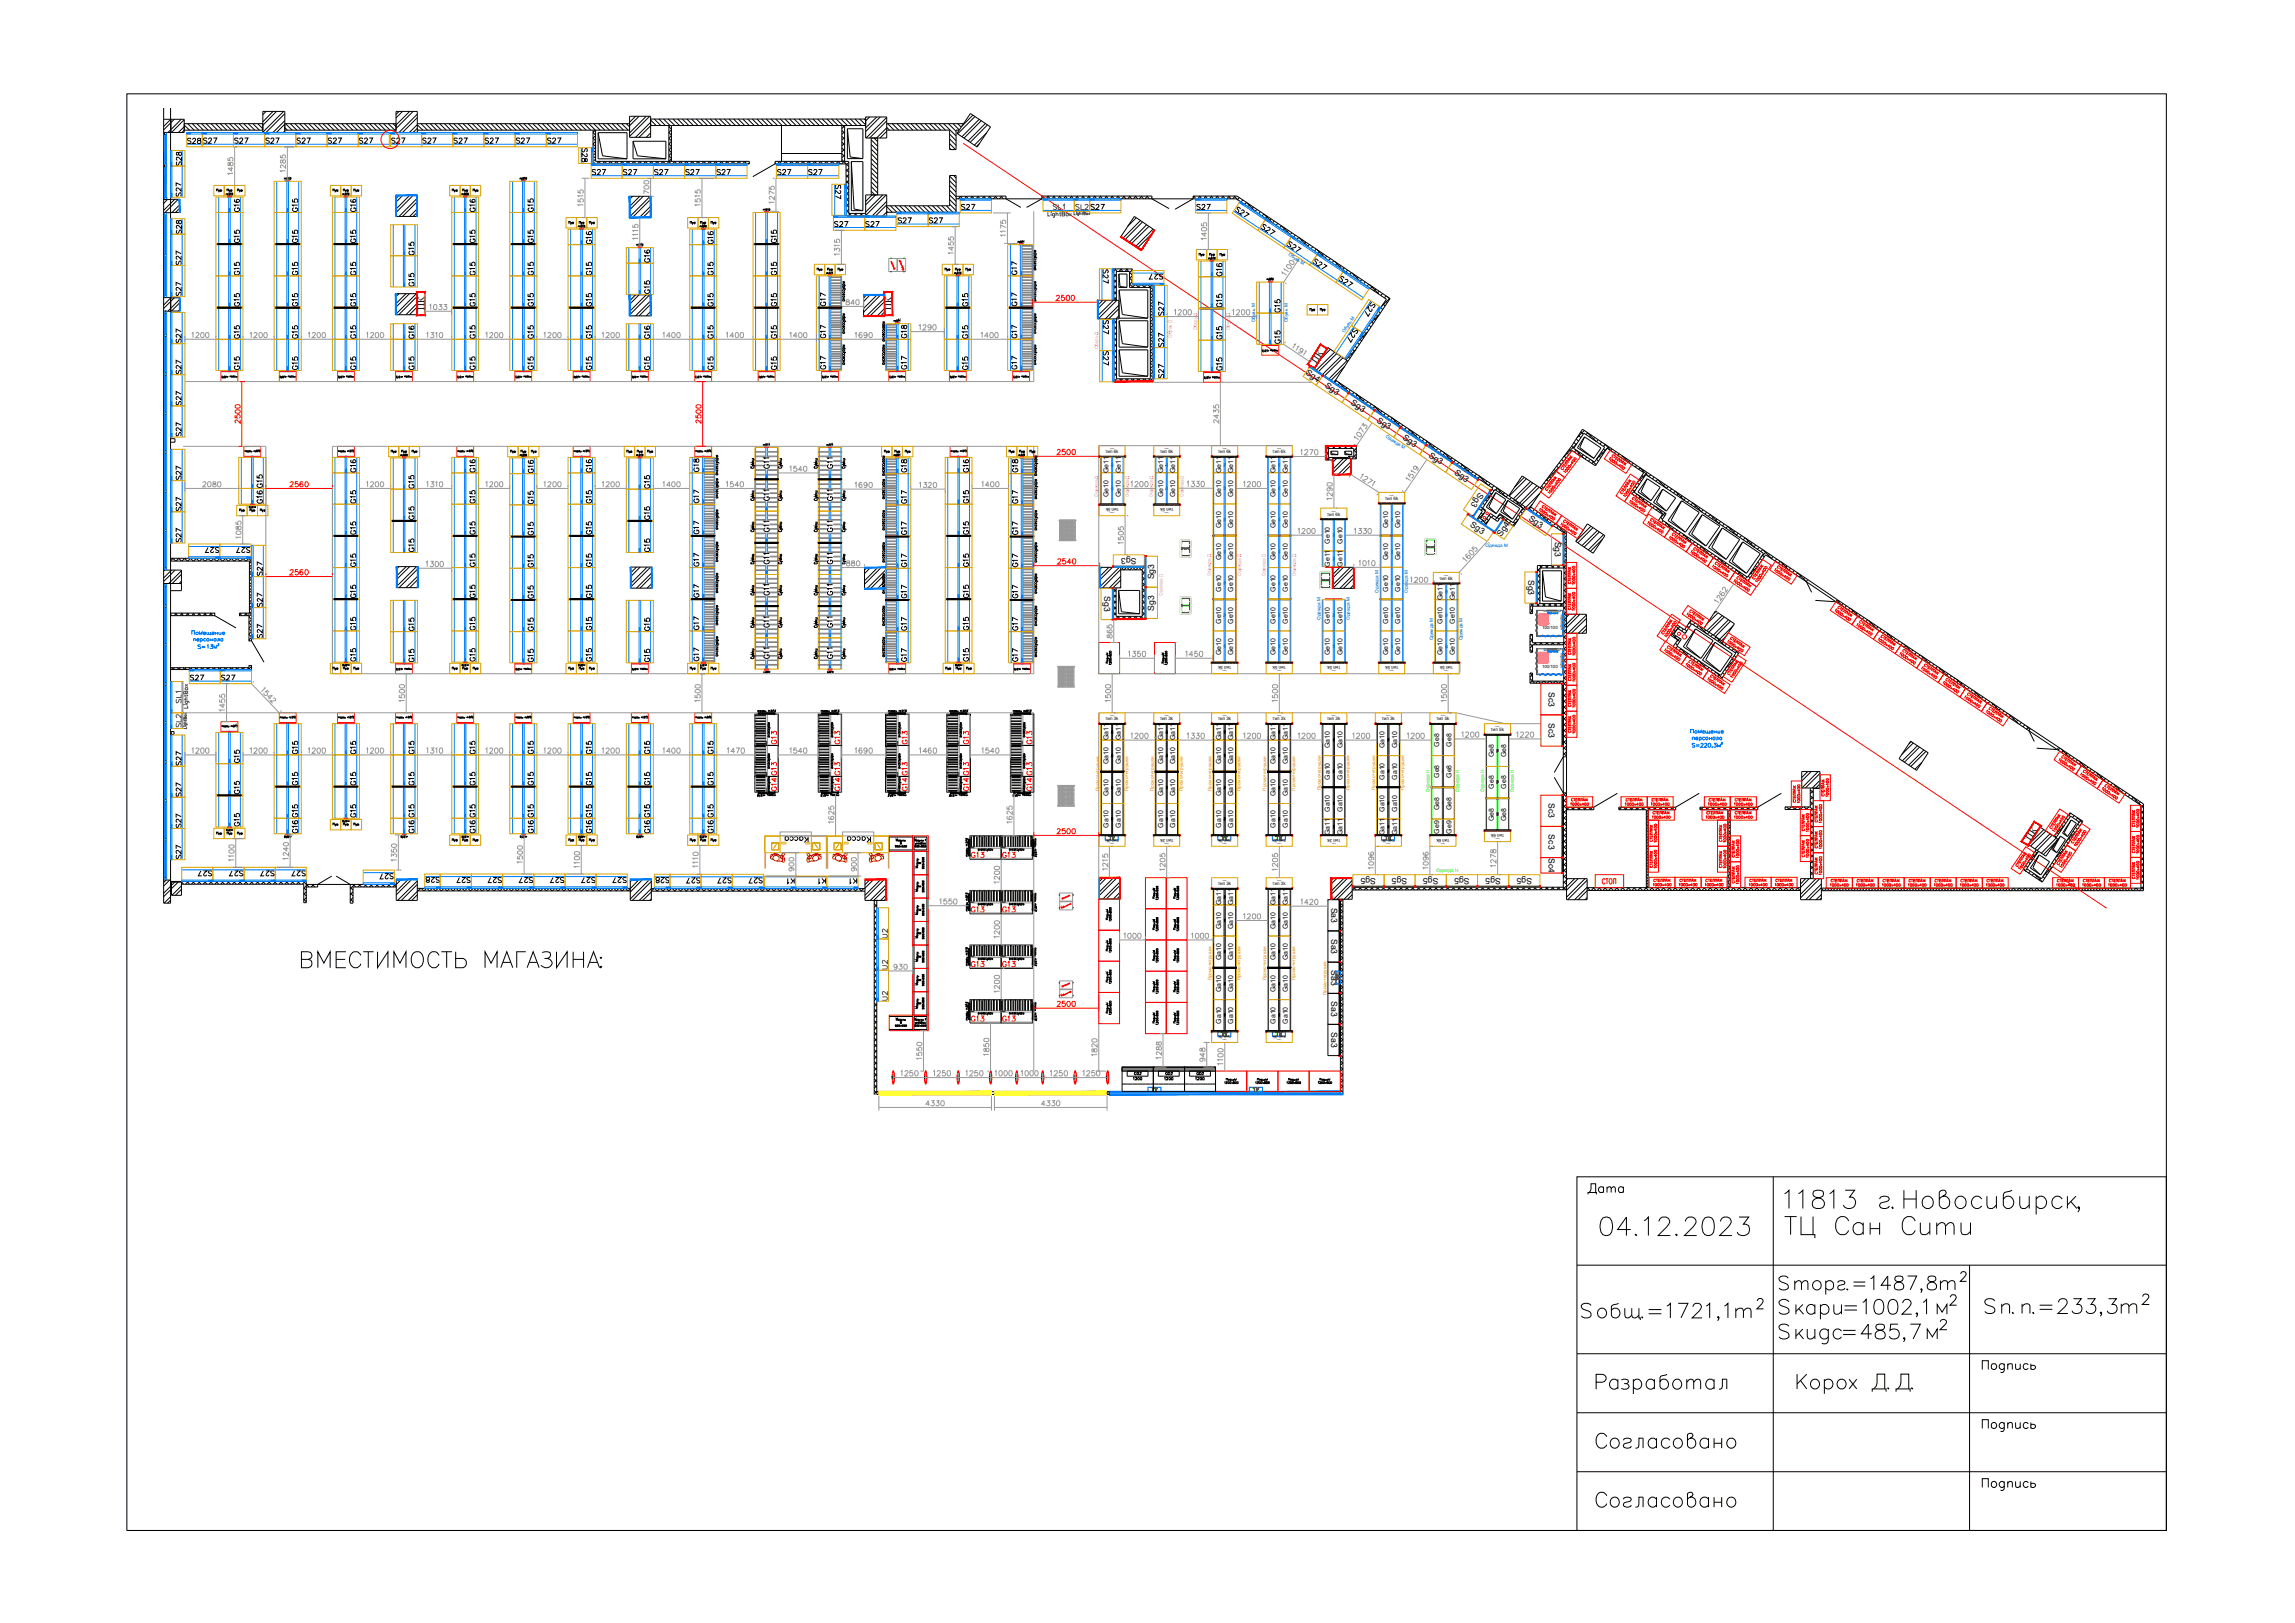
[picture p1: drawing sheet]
<svg xmlns="http://www.w3.org/2000/svg" width="420mm" height="297mm" viewBox="0 0 420 297" stroke-linecap="round" stroke-linejoin="round" font-family="sans-serif">
<defs><g id="words">
<g font-size="6.6">
<text x="54" y="178.5">ВМЕСТИМОСТЬ МАГАЗИНА:</text>
<text x="291.7" y="227.2">04.12.2023</text>
</g>
<text font-size="6.2" x="291" y="266.3">Согласовано</text>
<text font-size="5.7" x="291" y="276.9">Согласовано</text>
<text font-size="4.9" x="289.6" y="219.8">Дата</text>
<g font-size="4">
<text x="33.2" y="27.5">S28</text>
<text x="47.3" y="27.5">S27</text>
<text x="58.9" y="27.5">S27</text>
<text x="64.6" y="27.5">S27</text>
<text x="76.2" y="27.5">S27</text>
<text x="81.8" y="27.5">S27</text>
<text x="87.5" y="27.5">S27</text>
<text x="93.1" y="27.5">S27</text>
<text x="99.1" y="27.5">S27</text>
<text x="124.2" y="33.2">S27</text>
<text x="146.8" y="33.2">S27</text>
<text x="34.2" y="37" transform="rotate(-90 34.2 37)">S27</text>
<text x="154.9" y="37.7" transform="rotate(-90 154.9 37.7)">S27</text>
<text x="169" y="42">S27</text>
<text x="157.3" y="42.7">S27</text>
<text x="34.2" y="49.7" transform="rotate(-90 34.2 49.7)">S27</text>
<text x="203.9" y="52.9" transform="rotate(-90 203.9 52.9)">S27</text>
<text x="224.7" y="51.9" transform="rotate(-90 224.7 51.9)">G16</text>
<text x="34.2" y="55.4" transform="rotate(-90 34.2 55.4)">S27</text>
<text x="119.9" y="55" transform="rotate(-90 119.9 55)">G15</text>
<text x="203.9" y="62.4" transform="rotate(-90 203.9 62.4)">S27</text>
<text x="34.2" y="69.5" transform="rotate(-90 34.2 69.5)">S27</text>
<text x="152" y="68.8" transform="rotate(-90 152 68.8)">G17</text>
<text x="203.9" y="68.1" transform="rotate(-90 203.9 68.1)">S27</text>
<text x="34.2" y="75.5" transform="rotate(-90 34.2 75.5)">S27</text>
<text x="34.2" y="81.1" transform="rotate(-90 34.2 81.1)">S27</text>
<text x="34.2" y="100.5" transform="rotate(-90 34.2 100.5)">S27</text>
<text x="87.8" y="99.1" transform="rotate(-90 87.8 99.1)">G15</text>
<text x="109.4" y="99.1" transform="rotate(-90 109.4 99.1)">G15</text>
<text x="119.9" y="96.3" transform="rotate(-90 119.9 96.3)">G15</text>
<text x="36.3" y="102.3">S27</text>
<text x="119.9" y="102.3" transform="rotate(-90 119.9 102.3)">G15</text>
<text x="49" y="112.2" transform="rotate(-90 49 112.2)">S27</text>
<text x="87.8" y="110.8" transform="rotate(-90 87.8 110.8)">G15</text>
<text x="109.4" y="110.8" transform="rotate(-90 109.4 110.8)">G15</text>
<text x="49" y="117.8" transform="rotate(-90 49 117.8)">S27</text>
<text x="119.9" y="116.8" transform="rotate(-90 119.9 116.8)">G15</text>
<text x="87.8" y="122.4" transform="rotate(-90 87.8 122.4)">G15</text>
<text x="109.4" y="122.4" transform="rotate(-90 109.4 122.4)">G15</text>
<text x="143.2" y="143.2" transform="rotate(-90 143.2 143.2)">G13</text>
<text x="189.8" y="143.2" transform="rotate(-90 189.8 143.2)">G13</text>
<text x="34.2" y="147.1" transform="rotate(-90 34.2 147.1)">S27</text>
<text x="55.4" y="145" transform="rotate(-90 55.4 145)">G15</text>
<text x="87.8" y="145" transform="rotate(-90 87.8 145)">G15</text>
<text x="109.4" y="145" transform="rotate(-90 109.4 145)">G15</text>
<text x="119.9" y="145" transform="rotate(-90 119.9 145)">G15</text>
<text x="131.6" y="145" transform="rotate(-90 131.6 145)">G15</text>
<text x="143.2" y="146" transform="rotate(-90 143.2 146)">G14</text>
<text x="34.2" y="152.8" transform="rotate(-90 34.2 152.8)">S27</text>
<text x="55.4" y="153.8" transform="rotate(-90 55.4 153.8)">G16</text>
<text x="87.8" y="153.8" transform="rotate(-90 87.8 153.8)">G16</text>
<text x="109.4" y="153.8" transform="rotate(-90 109.4 153.8)">G16</text>
<text x="119.9" y="153.8" transform="rotate(-90 119.9 153.8)">G16</text>
<text x="131.6" y="153.8" transform="rotate(-90 131.6 153.8)">G16</text>
<text x="34.2" y="158.4" transform="rotate(-90 34.2 158.4)">S27</text>
<text x="34.9" y="161.6">S27</text>
<text x="46.6" y="161.6">S27</text>
<text x="130.2" y="163">S27</text>
<text x="135.8" y="163">S27</text>
<text x="148.9" y="163">K1</text>
</g>
<g font-size="4" fill="#989898">
<text x="41.6" y="27.5">S27</text>
<text x="53.3" y="27.5">S27</text>
<text x="107.2" y="33.2">S27</text>
<text x="112.9" y="33.2">S27</text>
<text x="118.5" y="33.2">S27</text>
<text x="141.1" y="33.2">S27</text>
<text x="151.7" y="42.7">S27</text>
<text x="119.9" y="49.4" transform="rotate(-90 119.9 49.4)">G16</text>
<text x="224.7" y="57.5" transform="rotate(-90 224.7 57.5)">G15</text>
<text x="34.2" y="63.9" transform="rotate(-90 34.2 63.9)">S27</text>
<text x="44.8" y="63.1" transform="rotate(-90 44.8 63.1)">G15</text>
<text x="55.4" y="63.1" transform="rotate(-90 55.4 63.1)">G15</text>
<text x="87.8" y="63.1" transform="rotate(-90 87.8 63.1)">G15</text>
<text x="109.4" y="63.1" transform="rotate(-90 109.4 63.1)">G15</text>
<text x="131.6" y="63.1" transform="rotate(-90 131.6 63.1)">G15</text>
<text x="143.2" y="63.1" transform="rotate(-90 143.2 63.1)">G15</text>
<text x="152" y="63.1" transform="rotate(-90 152 63.1)">G17</text>
<text x="178.2" y="63.1" transform="rotate(-90 178.2 63.1)">G15</text>
<text x="235.3" y="64.2" transform="rotate(-90 235.3 64.2)">G15</text>
<text x="224.7" y="69.1" transform="rotate(-90 224.7 69.1)">G15</text>
<text x="34.2" y="88.9" transform="rotate(-90 34.2 88.9)">S27</text>
<text x="119.9" y="90.7" transform="rotate(-90 119.9 90.7)">G15</text>
<text x="166.9" y="93.5" transform="rotate(-90 166.9 93.5)">G17</text>
<text x="187.3" y="93.5" transform="rotate(-90 187.3 93.5)">G17</text>
<text x="42" y="102.3">S27</text>
<text x="34.2" y="141.1" transform="rotate(-90 34.2 141.1)">S27</text>
<text x="55.4" y="139.3" transform="rotate(-90 55.4 139.3)">G15</text>
<text x="87.8" y="139.3" transform="rotate(-90 87.8 139.3)">G15</text>
<text x="109.4" y="139.3" transform="rotate(-90 109.4 139.3)">G15</text>
<text x="119.9" y="139.3" transform="rotate(-90 119.9 139.3)">G15</text>
<text x="131.6" y="139.3" transform="rotate(-90 131.6 139.3)">G15</text>
<text x="189.8" y="146" transform="rotate(-90 189.8 146)">G14</text>
<text x="44.8" y="152.4" transform="rotate(-90 44.8 152.4)">G15</text>
<text x="40.9" y="161.6">S27</text>
<text x="52.2" y="161.6">S27</text>
<text x="124.5" y="163">S27</text>
<text x="142.9" y="163">K1</text>
<text x="154.5" y="163">K1</text>
<text x="163.3" y="178.5" transform="rotate(-90 163.3 178.5)">U2</text>
</g>
<g font-size="4" fill="#f00">
<text x="70.6" y="27.5">S27</text>
<text x="49" y="93.5" transform="rotate(-90 49 93.5)">G16</text>
<text x="49" y="106.5" transform="rotate(-90 49 106.5)">S27</text>
</g>
<g font-size="4" fill="#dda500">
<text x="34.2" y="31.4" transform="rotate(-90 34.2 31.4)">S28</text>
<text x="34.2" y="44.1" transform="rotate(-90 34.2 44.1)">S28</text>
<text x="152" y="57.1" transform="rotate(-90 152 57.1)">G17</text>
<text x="166.9" y="63.1" transform="rotate(-90 166.9 63.1)">G18</text>
<text x="166.9" y="99.1" transform="rotate(-90 166.9 99.1)">G17</text>
<text x="187.3" y="99.1" transform="rotate(-90 187.3 99.1)">G17</text>
<text x="166.9" y="105.1" transform="rotate(-90 166.9 105.1)">G17</text>
<text x="187.3" y="105.1" transform="rotate(-90 187.3 105.1)">G17</text>
<text x="166.9" y="110.8" transform="rotate(-90 166.9 110.8)">G17</text>
<text x="187.3" y="110.8" transform="rotate(-90 187.3 110.8)">G17</text>
</g>
<g font-size="4" fill="#ff3f00">
<text x="166.9" y="68.8" transform="rotate(-90 166.9 68.8)">G17</text>
<text x="119.9" y="122.4" transform="rotate(-90 119.9 122.4)">G15</text>
<text x="166.9" y="122.4" transform="rotate(-90 166.9 122.4)">G17</text>
<text x="187.3" y="122.4" transform="rotate(-90 187.3 122.4)">G17</text>
</g>
<g font-size="4" fill="#007fff">
<text x="163.3" y="172.9" transform="rotate(-90 163.3 172.9)">U2</text>
<text x="163.3" y="184.1" transform="rotate(-90 163.3 184.1)">U2</text>
</g>
<g font-size="3.5" fill="#dda500">
<text x="108.3" y="30.7" transform="rotate(-90 108.3 30.7)">S28</text>
<text x="187" y="51.5" transform="rotate(-90 187 51.5)">G17</text>
<text x="187" y="57.1" transform="rotate(-90 187 57.1)">G17</text>
<text x="128.8" y="87.5" transform="rotate(-90 128.8 87.5)">G18</text>
<text x="128.8" y="98.8" transform="rotate(-90 128.8 98.8)">G17</text>
<text x="128.8" y="104.8" transform="rotate(-90 128.8 104.8)">G17</text>
<text x="128.8" y="110.4" transform="rotate(-90 128.8 110.4)">G17</text>
<text x="128.8" y="116.4" transform="rotate(-90 128.8 116.4)">G17</text>
<text x="76.9" y="162.6">S28</text>
<text x="118.9" y="162.6">S28</text>
</g>
<g font-size="3.5">
<text x="66" y="39.9" transform="rotate(-90 66 39.9)">G16</text>
<text x="98.4" y="39.9" transform="rotate(-90 98.4 39.9)">G15</text>
<text x="174.6" y="39.5">S27</text>
<text x="198.6" y="39.5">S27</text>
<text x="66" y="45.5" transform="rotate(-90 66 45.5)">G15</text>
<text x="76.6" y="48" transform="rotate(-90 76.6 48)">G15</text>
<text x="98.4" y="45.5" transform="rotate(-90 98.4 45.5)">G15</text>
<text x="66" y="51.5" transform="rotate(-90 66 51.5)">G15</text>
<text x="76.6" y="53.6" transform="rotate(-90 76.6 53.6)">G15</text>
<text x="98.4" y="51.5" transform="rotate(-90 98.4 51.5)">G15</text>
<text x="209.2" y="52.2">S27</text>
<text x="66" y="57.1" transform="rotate(-90 66 57.1)">G15</text>
<text x="98.4" y="57.1" transform="rotate(-90 98.4 57.1)">G15</text>
<text x="76.6" y="63.1" transform="rotate(-90 76.6 63.1)">G16</text>
<text x="213.8" y="64.6" transform="rotate(-90 213.8 64.6)">S27</text>
<text x="66" y="68.8" transform="rotate(-90 66 68.8)">G15</text>
<text x="76.6" y="68.8" transform="rotate(-90 76.6 68.8)">G15</text>
<text x="98.4" y="68.8" transform="rotate(-90 98.4 68.8)">G15</text>
<text x="187" y="68.8" transform="rotate(-90 187 68.8)">G17</text>
<text x="213.8" y="70.6" transform="rotate(-90 213.8 70.6)">S27</text>
<text x="66" y="87.5" transform="rotate(-90 66 87.5)">G16</text>
<text x="98.4" y="87.8" transform="rotate(-90 98.4 87.8)">G16</text>
<text x="178.2" y="87.5" transform="rotate(-90 178.2 87.5)">G16</text>
<text x="66" y="99.1" transform="rotate(-90 66 99.1)">G15</text>
<text x="76.6" y="96.3" transform="rotate(-90 76.6 96.3)">G15</text>
<text x="98.4" y="99.1" transform="rotate(-90 98.4 99.1)">G15</text>
<text x="178.2" y="99.1" transform="rotate(-90 178.2 99.1)">G15</text>
<text x="66" y="104.8" transform="rotate(-90 66 104.8)">G15</text>
<text x="76.6" y="102.3" transform="rotate(-90 76.6 102.3)">G15</text>
<text x="98.4" y="105.1" transform="rotate(-90 98.4 105.1)">G15</text>
<text x="178.2" y="104.8" transform="rotate(-90 178.2 104.8)">G15</text>
<text x="66" y="110.8" transform="rotate(-90 66 110.8)">G15</text>
<text x="98.4" y="110.8" transform="rotate(-90 98.4 110.8)">G15</text>
<text x="178.2" y="110.8" transform="rotate(-90 178.2 110.8)">G15</text>
<text x="66" y="116.4" transform="rotate(-90 66 116.4)">G15</text>
<text x="76.6" y="116.8" transform="rotate(-90 76.6 116.8)">G15</text>
<text x="98.4" y="116.8" transform="rotate(-90 98.4 116.8)">G15</text>
<text x="178.2" y="116.4" transform="rotate(-90 178.2 116.4)">G15</text>
<text x="66" y="122.4" transform="rotate(-90 66 122.4)">G15</text>
<text x="98.4" y="122.4" transform="rotate(-90 98.4 122.4)">G15</text>
<text x="178.2" y="122.4" transform="rotate(-90 178.2 122.4)">G15</text>
<text x="154.5" y="137.2" transform="rotate(-90 154.5 137.2)">G13</text>
<text x="166.9" y="137.2" transform="rotate(-90 166.9 137.2)">G13</text>
<text x="178.2" y="137.2" transform="rotate(-90 178.2 137.2)">G13</text>
<text x="154.5" y="143.2" transform="rotate(-90 154.5 143.2)">G13</text>
<text x="166.9" y="143.2" transform="rotate(-90 166.9 143.2)">G13</text>
<text x="178.2" y="143.2" transform="rotate(-90 178.2 143.2)">G13</text>
<text x="66" y="145" transform="rotate(-90 66 145)">G15</text>
<text x="76.6" y="145" transform="rotate(-90 76.6 145)">G15</text>
<text x="98.4" y="145" transform="rotate(-90 98.4 145)">G15</text>
<text x="166.9" y="146" transform="rotate(-90 166.9 146)">G14</text>
<text x="178.2" y="146" transform="rotate(-90 178.2 146)">G14</text>
<text x="66" y="150.6" transform="rotate(-90 66 150.6)">G15</text>
<text x="76.6" y="150.6" transform="rotate(-90 76.6 150.6)">G15</text>
<text x="76.6" y="153.8" transform="rotate(-90 76.6 153.8)">G16</text>
<text x="98.4" y="150.6" transform="rotate(-90 98.4 150.6)">G15</text>
<text x="98.4" y="153.8" transform="rotate(-90 98.4 153.8)">G16</text>
<text x="222.2" y="154.9">TV</text>
<text x="176.7" y="158">G13</text>
<text x="82.5" y="162.6">S27</text>
<text x="88.2" y="162.6">S27</text>
<text x="99.5" y="162.6">S27</text>
<text x="111.1" y="162.6">S27</text>
<text x="176.7" y="188">G13</text>
<text x="182.4" y="188">G13</text>
<text x="232.5" y="190.9">TV</text>
<text x="209.5" y="201.1">TV</text>
</g>
<g font-size="3.5" fill="#989898">
<text x="218" y="39.5">S27</text>
<text x="213.8" y="58.9" transform="rotate(-90 213.8 58.9)">S27</text>
<text x="66" y="63.1" transform="rotate(-90 66 63.1)">G15</text>
<text x="98.4" y="63.1" transform="rotate(-90 98.4 63.1)">G15</text>
<text x="187" y="63.1" transform="rotate(-90 187 63.1)">G17</text>
<text x="66" y="93.1" transform="rotate(-90 66 93.1)">G15</text>
<text x="76.6" y="90.7" transform="rotate(-90 76.6 90.7)">G15</text>
<text x="98.4" y="93.5" transform="rotate(-90 98.4 93.5)">G15</text>
<text x="128.8" y="93.1" transform="rotate(-90 128.8 93.1)">G17</text>
<text x="178.2" y="93.1" transform="rotate(-90 178.2 93.1)">G15</text>
<text x="39.2" y="125.6">S27</text>
<text x="76.6" y="122.4" transform="rotate(-90 76.6 122.4)">G15</text>
<text x="66" y="139.3" transform="rotate(-90 66 139.3)">G15</text>
<text x="76.6" y="139.3" transform="rotate(-90 76.6 139.3)">G15</text>
<text x="98.4" y="139.3" transform="rotate(-90 98.4 139.3)">G15</text>
<text x="154.5" y="146" transform="rotate(-90 154.5 146)">G14</text>
<text x="201.8" y="154.9">TV</text>
<text x="232.5" y="154.9">TV</text>
<text x="252.2" y="154.9">TV</text>
<text x="68.4" y="161.9">S27</text>
<text x="182.4" y="158">G13</text>
<text x="93.8" y="162.6">S27</text>
<text x="105.1" y="162.6">S27</text>
<text x="222.2" y="190.9">TV</text>
</g>
<text font-size="3.5" fill="#545454" x="33.5" y="125.6">S27</text>
<text font-size="3.5" fill="#ff3f00" x="128.8" y="122.1" transform="rotate(-90 128.8 122.1)">G17</text>
<g font-size="3.5" fill="#0f0">
<text x="246.2" y="180.6" transform="rotate(-90 246.2 180.6)">TV</text>
<text x="228.2" y="201.1">TV</text>
</g>
<text font-size="3.1" x="206.4" y="197.9">GD2</text>
<text font-size="3.1" fill="#989898" x="212" y="197.9">GD2</text>
<g font-size="1.8">
<text x="77.6" y="56.8" transform="rotate(-90 77.6 56.8)">ПК</text>
<text x="163.2" y="56.8" transform="rotate(-90 163.2 56.8)">ПК</text>
<text x="241" y="66.6" transform="rotate(-56 241 66.6)">ПК</text>
<text x="371.7" y="153.9" transform="rotate(-56 371.7 153.9)">ПК</text>
</g>
<g font-size="1.6">
<text x="238.9" y="68.4" transform="rotate(35 238.9 68.4)">Sg4</text>
<text x="242.5" y="70.8" transform="rotate(34 242.5 70.8)">Sg3</text>
<text x="247.2" y="74" transform="rotate(34 247.2 74)">Sg3</text>
<text x="252" y="77.2" transform="rotate(34 252 77.2)">Sg3</text>
<text x="256.7" y="80.4" transform="rotate(34 256.7 80.4)">Sg3</text>
<text x="261.4" y="83.6" transform="rotate(34 261.4 83.6)">Sg3</text>
<text x="266.2" y="86.7" transform="rotate(35 266.2 86.7)">Sg3</text>
<text x="270.8" y="90.1" transform="rotate(124 270.8 90.1)">Sg3</text>
<text x="279.8" y="95.2" transform="rotate(33 279.8 95.2)">Sg3</text>
<text x="269.1" y="96.2" transform="rotate(34 269.1 96.2)">Sg3</text>
<text x="274.9" y="98.3" transform="rotate(-56 274.9 98.3)">Sg4</text>
<text x="284.6" y="99.1" transform="rotate(90 284.6 99.1)">Sg3</text>
<text x="208.1" y="102.1" transform="rotate(-180 208.1 102.1)">Sg3</text>
<text x="211.3" y="106" transform="rotate(-90 211.3 106)">Sg3</text>
<text x="279.8" y="106.1" transform="rotate(90 279.8 106.1)">Sg3</text>
<text x="202.2" y="109.1" transform="rotate(90 202.2 109.1)">Sg3</text>
<text x="211.3" y="111.7" transform="rotate(-90 211.3 111.7)">Sg3</text>
<text x="283.5" y="126.6" transform="rotate(90 283.5 126.6)">Sc3</text>
<text x="283.5" y="132.3" transform="rotate(90 283.5 132.3)">Sc3</text>
<text x="283.5" y="147" transform="rotate(90 283.5 147)">Sc3</text>
<text x="283.5" y="152.7" transform="rotate(90 283.5 152.7)">Sc3</text>
<text x="251.9" y="160.7" transform="rotate(-180 251.9 160.7)">Sg5</text>
<text x="257.6" y="160.7" transform="rotate(-180 257.6 160.7)">Sg5</text>
<text x="263.3" y="160.7" transform="rotate(-180 263.3 160.7)">Sg5</text>
<text x="269.1" y="160.7" transform="rotate(-180 269.1 160.7)">Sg5</text>
<text x="274.8" y="160.7" transform="rotate(-180 274.8 160.7)">Sg5</text>
<text x="280.5" y="160.7" transform="rotate(-180 280.5 160.7)">Sg5</text>
<text x="283.5" y="157" transform="rotate(90 283.5 157)">Sc4</text>
<text x="243.7" y="166.1" transform="rotate(90 243.7 166.1)">Sa3</text>
<text x="243.7" y="171.8" transform="rotate(90 243.7 171.8)">Sa3</text>
<text x="243.7" y="177.5" transform="rotate(90 243.7 177.5)">Sa3</text>
<text x="243.7" y="183.2" transform="rotate(90 243.7 183.2)">Sa3</text>
<text x="243.7" y="189" transform="rotate(90 243.7 189)">Sa3</text>
</g>
<g font-size="1.3">
<text x="202.9" y="86.6" transform="rotate(-90 202.9 86.6)">Ge11</text>
<text x="205.2" y="86.6" transform="rotate(-90 205.2 86.6)">Ge11</text>
<text x="212.9" y="86.6" transform="rotate(-90 212.9 86.6)">Ge11</text>
<text x="215.2" y="86.6" transform="rotate(-90 215.2 86.6)">Ge11</text>
<text x="223.5" y="86.6" transform="rotate(-90 223.5 86.6)">Ge11</text>
<text x="225.8" y="86.6" transform="rotate(-90 225.8 86.6)">Ge11</text>
<text x="233.5" y="86.6" transform="rotate(-90 233.5 86.6)">Ge11</text>
<text x="235.8" y="86.6" transform="rotate(-90 235.8 86.6)">Ge11</text>
<text x="202.9" y="91" transform="rotate(-90 202.9 91)">Ge10</text>
<text x="205.2" y="91" transform="rotate(-90 205.2 91)">Ge10</text>
<text x="212.9" y="91" transform="rotate(-90 212.9 91)">Ge10</text>
<text x="215.2" y="91" transform="rotate(-90 215.2 91)">Ge10</text>
<text x="223.5" y="91" transform="rotate(-90 223.5 91)">Ge10</text>
<text x="225.8" y="91" transform="rotate(-90 225.8 91)">Ge10</text>
<text x="233.5" y="91" transform="rotate(-90 233.5 91)">Ge10</text>
<text x="235.8" y="91" transform="rotate(-90 235.8 91)">Ge10</text>
<text x="223.5" y="96.6" transform="rotate(-90 223.5 96.6)">Ge10</text>
<text x="225.8" y="96.6" transform="rotate(-90 225.8 96.6)">Ge10</text>
<text x="233.5" y="96.6" transform="rotate(-90 233.5 96.6)">Ge10</text>
<text x="235.8" y="96.6" transform="rotate(-90 235.8 96.6)">Ge10</text>
<text x="243.5" y="99.5" transform="rotate(-90 243.5 99.5)">Ge10</text>
<text x="245.8" y="99.5" transform="rotate(-90 245.8 99.5)">Ge10</text>
<text x="254.1" y="96.6" transform="rotate(-90 254.1 96.6)">Ge10</text>
<text x="256.4" y="96.6" transform="rotate(-90 256.4 96.6)">Ge10</text>
<text x="223.5" y="102.6" transform="rotate(-90 223.5 102.6)">Ge10</text>
<text x="225.8" y="102.6" transform="rotate(-90 225.8 102.6)">Ge10</text>
<text x="233.5" y="102.6" transform="rotate(-90 233.5 102.6)">Ge10</text>
<text x="235.8" y="102.6" transform="rotate(-90 235.8 102.6)">Ge10</text>
<text x="243.5" y="103.7" transform="rotate(-90 243.5 103.7)">Ge11</text>
<text x="245.8" y="103.7" transform="rotate(-90 245.8 103.7)">Ge11</text>
<text x="254.1" y="102.6" transform="rotate(-90 254.1 102.6)">Ge10</text>
<text x="256.4" y="102.6" transform="rotate(-90 256.4 102.6)">Ge10</text>
<text x="223.5" y="108.3" transform="rotate(-90 223.5 108.3)">Ge10</text>
<text x="225.8" y="108.3" transform="rotate(-90 225.8 108.3)">Ge10</text>
<text x="233.5" y="108.3" transform="rotate(-90 233.5 108.3)">Ge10</text>
<text x="235.8" y="108.3" transform="rotate(-90 235.8 108.3)">Ge10</text>
<text x="254.1" y="108.3" transform="rotate(-90 254.1 108.3)">Ge10</text>
<text x="256.4" y="108.3" transform="rotate(-90 256.4 108.3)">Ge10</text>
<text x="264.1" y="109.8" transform="rotate(-90 264.1 109.8)">Ge11</text>
<text x="266.3" y="109.8" transform="rotate(-90 266.3 109.8)">Ge11</text>
<text x="223.5" y="119.9" transform="rotate(-90 223.5 119.9)">Ge10</text>
<text x="223.5" y="114.2" transform="rotate(-90 223.5 114.2)">Ge10</text>
<text x="225.8" y="119.9" transform="rotate(-90 225.8 119.9)">Ge10</text>
<text x="225.8" y="114.2" transform="rotate(-90 225.8 114.2)">Ge10</text>
<text x="233.5" y="119.9" transform="rotate(-90 233.5 119.9)">Ge10</text>
<text x="233.5" y="114.2" transform="rotate(-90 233.5 114.2)">Ge10</text>
<text x="235.8" y="119.9" transform="rotate(-90 235.8 119.9)">Ge10</text>
<text x="235.8" y="114.2" transform="rotate(-90 235.8 114.2)">Ge10</text>
<text x="243.5" y="119.9" transform="rotate(-90 243.5 119.9)">Ge10</text>
<text x="243.5" y="114.2" transform="rotate(-90 243.5 114.2)">Ge10</text>
<text x="245.8" y="119.9" transform="rotate(-90 245.8 119.9)">Ge10</text>
<text x="245.8" y="114.2" transform="rotate(-90 245.8 114.2)">Ge10</text>
<text x="254.1" y="119.9" transform="rotate(-90 254.1 119.9)">Ge10</text>
<text x="254.1" y="114.2" transform="rotate(-90 254.1 114.2)">Ge10</text>
<text x="256.4" y="119.9" transform="rotate(-90 256.4 119.9)">Ge10</text>
<text x="256.4" y="114.2" transform="rotate(-90 256.4 114.2)">Ge10</text>
<text x="264.1" y="119.9" transform="rotate(-90 264.1 119.9)">Ge10</text>
<text x="264.1" y="114.2" transform="rotate(-90 264.1 114.2)">Ge10</text>
<text x="266.3" y="119.9" transform="rotate(-90 266.3 119.9)">Ge10</text>
<text x="266.3" y="114.2" transform="rotate(-90 266.3 114.2)">Ge10</text>
<text x="202.9" y="135.5" transform="rotate(-90 202.9 135.5)">Ga11</text>
<text x="205.2" y="135.5" transform="rotate(-90 205.2 135.5)">Ga11</text>
<text x="212.9" y="135.5" transform="rotate(-90 212.9 135.5)">Ga11</text>
<text x="215.2" y="135.5" transform="rotate(-90 215.2 135.5)">Ga11</text>
<text x="223.5" y="135.5" transform="rotate(-90 223.5 135.5)">Ga11</text>
<text x="225.8" y="135.5" transform="rotate(-90 225.8 135.5)">Ga11</text>
<text x="233.5" y="135.5" transform="rotate(-90 233.5 135.5)">Ga11</text>
<text x="235.8" y="135.5" transform="rotate(-90 235.8 135.5)">Ga11</text>
<text x="243.5" y="137" transform="rotate(-90 243.5 137)">Ga10</text>
<text x="245.8" y="137" transform="rotate(-90 245.8 137)">Ga10</text>
<text x="253.5" y="137" transform="rotate(-90 253.5 137)">Ga10</text>
<text x="255.8" y="137" transform="rotate(-90 255.8 137)">Ga10</text>
<text x="263.5" y="136.6" transform="rotate(-90 263.5 136.6)">Ge8</text>
<text x="265.8" y="136.6" transform="rotate(-90 265.8 136.6)">Ge8</text>
<text x="202.9" y="139.9" transform="rotate(-90 202.9 139.9)">Ga10</text>
<text x="205.2" y="139.9" transform="rotate(-90 205.2 139.9)">Ga10</text>
<text x="212.9" y="139.9" transform="rotate(-90 212.9 139.9)">Ga10</text>
<text x="215.2" y="139.9" transform="rotate(-90 215.2 139.9)">Ga10</text>
<text x="223.5" y="139.9" transform="rotate(-90 223.5 139.9)">Ga10</text>
<text x="225.8" y="139.9" transform="rotate(-90 225.8 139.9)">Ga10</text>
<text x="233.5" y="139.9" transform="rotate(-90 233.5 139.9)">Ga10</text>
<text x="235.8" y="139.9" transform="rotate(-90 235.8 139.9)">Ga10</text>
<text x="243.5" y="142.7" transform="rotate(-90 243.5 142.7)">Ga10</text>
<text x="245.8" y="142.7" transform="rotate(-90 245.8 142.7)">Ga10</text>
<text x="253.5" y="142.7" transform="rotate(-90 253.5 142.7)">Ga10</text>
<text x="255.8" y="142.7" transform="rotate(-90 255.8 142.7)">Ga10</text>
<text x="263.5" y="142.4" transform="rotate(-90 263.5 142.4)">Ge8</text>
<text x="265.8" y="142.4" transform="rotate(-90 265.8 142.4)">Ge8</text>
<text x="273.5" y="138.6" transform="rotate(-90 273.5 138.6)">Ge8</text>
<text x="275.7" y="138.6" transform="rotate(-90 275.7 138.6)">Ge8</text>
<text x="202.9" y="145.7" transform="rotate(-90 202.9 145.7)">Ga10</text>
<text x="205.2" y="145.7" transform="rotate(-90 205.2 145.7)">Ga10</text>
<text x="212.9" y="145.7" transform="rotate(-90 212.9 145.7)">Ga10</text>
<text x="215.2" y="145.7" transform="rotate(-90 215.2 145.7)">Ga10</text>
<text x="223.5" y="145.7" transform="rotate(-90 223.5 145.7)">Ga10</text>
<text x="225.8" y="145.7" transform="rotate(-90 225.8 145.7)">Ga10</text>
<text x="233.5" y="145.7" transform="rotate(-90 233.5 145.7)">Ga10</text>
<text x="235.8" y="145.7" transform="rotate(-90 235.8 145.7)">Ga10</text>
<text x="243.5" y="148.6" transform="rotate(-90 243.5 148.6)">Ga10</text>
<text x="245.8" y="148.6" transform="rotate(-90 245.8 148.6)">Ga10</text>
<text x="253.5" y="148.6" transform="rotate(-90 253.5 148.6)">Ga10</text>
<text x="255.8" y="148.6" transform="rotate(-90 255.8 148.6)">Ga10</text>
<text x="263.5" y="148.3" transform="rotate(-90 263.5 148.3)">Ge8</text>
<text x="265.8" y="148.3" transform="rotate(-90 265.8 148.3)">Ge8</text>
<text x="273.5" y="144.3" transform="rotate(-90 273.5 144.3)">Ge8</text>
<text x="275.7" y="144.3" transform="rotate(-90 275.7 144.3)">Ge8</text>
<text x="202.9" y="151.5" transform="rotate(-90 202.9 151.5)">Ga10</text>
<text x="205.2" y="151.5" transform="rotate(-90 205.2 151.5)">Ga10</text>
<text x="212.9" y="151.5" transform="rotate(-90 212.9 151.5)">Ga10</text>
<text x="215.2" y="151.5" transform="rotate(-90 215.2 151.5)">Ga10</text>
<text x="223.5" y="151.5" transform="rotate(-90 223.5 151.5)">Ga10</text>
<text x="225.8" y="151.5" transform="rotate(-90 225.8 151.5)">Ga10</text>
<text x="233.5" y="151.5" transform="rotate(-90 233.5 151.5)">Ga10</text>
<text x="235.8" y="151.5" transform="rotate(-90 235.8 151.5)">Ga10</text>
<text x="243.5" y="152.8" transform="rotate(-90 243.5 152.8)">Ga11</text>
<text x="245.8" y="152.8" transform="rotate(-90 245.8 152.8)">Ga11</text>
<text x="253.5" y="152.8" transform="rotate(-90 253.5 152.8)">Ga11</text>
<text x="255.8" y="152.8" transform="rotate(-90 255.8 152.8)">Ga11</text>
<text x="263.5" y="152.6" transform="rotate(-90 263.5 152.6)">Ge9</text>
<text x="265.8" y="152.6" transform="rotate(-90 265.8 152.6)">Ge9</text>
<text x="273.5" y="150.3" transform="rotate(-90 273.5 150.3)">Ge8</text>
<text x="275.7" y="150.3" transform="rotate(-90 275.7 150.3)">Ge8</text>
<text x="223.5" y="165.6" transform="rotate(-90 223.5 165.6)">Ga11</text>
<text x="225.8" y="165.6" transform="rotate(-90 225.8 165.6)">Ga11</text>
<text x="233.5" y="165.6" transform="rotate(-90 233.5 165.6)">Ga11</text>
<text x="235.8" y="165.6" transform="rotate(-90 235.8 165.6)">Ga11</text>
<text x="223.5" y="170" transform="rotate(-90 223.5 170)">Ga10</text>
<text x="225.8" y="170" transform="rotate(-90 225.8 170)">Ga10</text>
<text x="233.5" y="170" transform="rotate(-90 233.5 170)">Ga10</text>
<text x="235.8" y="170" transform="rotate(-90 235.8 170)">Ga10</text>
<text x="223.5" y="175.8" transform="rotate(-90 223.5 175.8)">Ga10</text>
<text x="225.8" y="175.8" transform="rotate(-90 225.8 175.8)">Ga10</text>
<text x="233.5" y="175.8" transform="rotate(-90 233.5 175.8)">Ga10</text>
<text x="235.8" y="175.8" transform="rotate(-90 235.8 175.8)">Ga10</text>
<text x="223.5" y="181.6" transform="rotate(-90 223.5 181.6)">Ga10</text>
<text x="225.8" y="181.6" transform="rotate(-90 225.8 181.6)">Ga10</text>
<text x="233.5" y="181.6" transform="rotate(-90 233.5 181.6)">Ga10</text>
<text x="235.8" y="181.6" transform="rotate(-90 235.8 181.6)">Ga10</text>
<text x="223.5" y="187.4" transform="rotate(-90 223.5 187.4)">Ga10</text>
<text x="225.8" y="187.4" transform="rotate(-90 225.8 187.4)">Ga10</text>
<text x="233.5" y="187.4" transform="rotate(-90 233.5 187.4)">Ga10</text>
<text x="235.8" y="187.4" transform="rotate(-90 235.8 187.4)">Ga10</text>
</g>
<g font-size=".8" fill="#00f">
<text x="235.8" y="46.7" transform="rotate(34 235.8 46.7)">Обувь М</text>
<text x="229.8" y="59" transform="rotate(-90 229.8 59)">Обувь М</text>
<text x="235.8" y="59" transform="rotate(-90 235.8 59)">Обувь М</text>
<text x="246.2" y="60.9" transform="rotate(-56 246.2 60.9)">Обувь М</text>
<text x="253.6" y="80" transform="rotate(34 253.6 80)">Одежда М</text>
<text x="272" y="100.1">Одежда М</text>
<text x="241.8" y="113.4" transform="rotate(-90 241.8 113.4)">Одежда М</text>
<text x="247.1" y="113.4" transform="rotate(-90 247.1 113.4)">Одежда М</text>
<text x="252.4" y="108.4" transform="rotate(-90 252.4 108.4)">Одежда М</text>
<text x="257.8" y="108.4" transform="rotate(-90 257.8 108.4)">Одежда М</text>
<text x="262.4" y="117.2" transform="rotate(-90 262.4 117.2)">Одежда М</text>
<text x="267.7" y="117.2" transform="rotate(-90 267.7 117.2)">Одежда М</text>
</g>
<g font-size=".8" fill="#f0f">
<text x="201.1" y="63.9" transform="rotate(-90 201.1 63.9)">Обувь Д</text>
<text x="214.5" y="61.8" transform="rotate(-90 214.5 61.8)">Обувь Д</text>
<text x="219.1" y="60.5" transform="rotate(-90 219.1 60.5)">Обувь Д</text>
<text x="225.2" y="60.5" transform="rotate(-90 225.2 60.5)">Обувь Д</text>
<text x="201.1" y="91" transform="rotate(-90 201.1 91)">Одежда Д</text>
<text x="206.7" y="91" transform="rotate(-90 206.7 91)">Одежда Д</text>
<text x="211.1" y="91" transform="rotate(-90 211.1 91)">Одежда Д</text>
<text x="216.6" y="91" transform="rotate(-90 216.6 91)">Одежда Д</text>
<text x="221.7" y="105.4" transform="rotate(-90 221.7 105.4)">Одежда Д</text>
<text x="227.2" y="105.4" transform="rotate(-90 227.2 105.4)">Одежда Д</text>
<text x="231.7" y="105.4" transform="rotate(-90 231.7 105.4)">Одежда Д</text>
<text x="237.2" y="105.4" transform="rotate(-90 237.2 105.4)">Одежда Д</text>
<text x="212.8" y="109" transform="rotate(-90 212.8 109)">Одежда Д</text>
</g>
<g font-size=".8">
<text x="202.4" y="82.9">тип 6k</text>
<text x="212.4" y="82.9">тип 6k</text>
<text x="223" y="82.9">тип 6k</text>
<text x="233" y="82.9">тип 6k</text>
<text x="204.8" y="93" transform="rotate(-180 204.8 93)">тип 5k</text>
<text x="214.8" y="93" transform="rotate(-180 214.8 93)">тип 5k</text>
<text x="243" y="94.4">тип 6k</text>
<text x="253.6" y="91.5">тип 6k</text>
<text x="263.6" y="106.2">тип 6k</text>
<text x="282.3" y="115.2">100/100</text>
<text x="225.4" y="121.9" transform="rotate(-180 225.4 121.9)">тип 5k</text>
<text x="235.4" y="121.9" transform="rotate(-180 235.4 121.9)">тип 5k</text>
<text x="245.4" y="121.9" transform="rotate(-180 245.4 121.9)">тип 5k</text>
<text x="256" y="121.9" transform="rotate(-180 256 121.9)">тип 5k</text>
<text x="266" y="121.9" transform="rotate(-180 266 121.9)">тип 5k</text>
<text x="282.3" y="122.2">100/100</text>
<text x="202.4" y="131.9">тип 3k</text>
<text x="212.4" y="131.9">тип 3k</text>
<text x="223" y="131.9">тип 3k</text>
<text x="233" y="131.9">тип 3k</text>
<text x="243" y="131.9">тип 3k</text>
<text x="253" y="131.9">тип 3k</text>
<text x="263" y="131.8">тип 5k</text>
<text x="273" y="133.8">тип 5k</text>
<text x="204.8" y="153.5" transform="rotate(-180 204.8 153.5)">тип 3k</text>
<text x="214.8" y="153.5" transform="rotate(-180 214.8 153.5)">тип 3k</text>
<text x="225.4" y="153.5" transform="rotate(-180 225.4 153.5)">тип 3k</text>
<text x="235.4" y="153.5" transform="rotate(-180 235.4 153.5)">тип 3k</text>
<text x="245.4" y="153.5" transform="rotate(-180 245.4 153.5)">тип 3k</text>
<text x="255.4" y="153.5" transform="rotate(-180 255.4 153.5)">тип 3k</text>
<text x="265.4" y="153.5" transform="rotate(-180 265.4 153.5)">тип 6k</text>
<text x="275.4" y="152.6" transform="rotate(-180 275.4 152.6)">тип 6k</text>
<text x="223" y="162">тип 3k</text>
<text x="233" y="162">тип 3k</text>
<text x="225.4" y="189.4" transform="rotate(-180 225.4 189.4)">тип 3k</text>
<text x="235.4" y="189.4" transform="rotate(-180 235.4 189.4)">тип 3k</text>
</g>
<g font-size=".8" fill="#ff7f00">
<text x="201.2" y="144.8" transform="rotate(-90 201.2 144.8)">Промо+игрушки</text>
<text x="206.5" y="144.8" transform="rotate(-90 206.5 144.8)">Промо+игрушки</text>
<text x="211.2" y="144.8" transform="rotate(-90 211.2 144.8)">Промо+игрушки</text>
<text x="216.5" y="144.8" transform="rotate(-90 216.5 144.8)">Промо+игрушки</text>
<text x="221.8" y="144.8" transform="rotate(-90 221.8 144.8)">Промо+игрушки</text>
<text x="227.1" y="144.8" transform="rotate(-90 227.1 144.8)">Промо+игрушки</text>
<text x="231.8" y="144.7" transform="rotate(-90 231.8 144.7)">Промо+игрушки</text>
<text x="237.1" y="144.7" transform="rotate(-90 237.1 144.7)">Промо+игрушки</text>
<text x="241.8" y="144.6" transform="rotate(-90 241.8 144.6)">Промо+игрушки</text>
<text x="247.1" y="144.6" transform="rotate(-90 247.1 144.6)">Промо+игрушки</text>
<text x="251.8" y="144.6" transform="rotate(-90 251.8 144.6)">Промо+игрушки</text>
<text x="257.1" y="144.6" transform="rotate(-90 257.1 144.6)">Промо+игрушки</text>
<text x="221.8" y="179.4" transform="rotate(-90 221.8 179.4)">Промо+игрушки</text>
<text x="227.1" y="179.4" transform="rotate(-90 227.1 179.4)">Промо+игрушки</text>
<text x="231.8" y="179.4" transform="rotate(-90 231.8 179.4)">Промо+игрушки</text>
<text x="237.1" y="179.4" transform="rotate(-90 237.1 179.4)">Промо+игрушки</text>
<text x="242.9" y="182.1" transform="rotate(-90 242.9 182.1)">Промо+игрушки</text>
</g>
<g font-size=".8" fill="#0f0">
<text x="261.7" y="144.9" transform="rotate(-90 261.7 144.9)">Одежда Н</text>
<text x="267.2" y="144.9" transform="rotate(-90 267.2 144.9)">Одежда Н</text>
<text x="271.7" y="144.9" transform="rotate(-90 271.7 144.9)">Одежда Н</text>
<text x="277.1" y="144.9" transform="rotate(-90 277.1 144.9)">Одежда Н</text>
<text x="263" y="159.6">Одежда Н</text>
</g>
<g font-size=".3">
<text x="203.2" y="82.2">Торец</text>
<text x="213.2" y="82.2">Торец</text>
<text x="223.8" y="82.2">Торец</text>
<text x="233.8" y="82.2">Торец</text>
<text x="204" y="93.7" transform="rotate(-180 204 93.7)">Торец</text>
<text x="214" y="93.7" transform="rotate(-180 214 93.7)">Торец</text>
<text x="243.8" y="93.7">Торец</text>
<text x="254.4" y="90.8">Торец</text>
<text x="264.4" y="105.4">Торец</text>
<text x="224.6" y="122.6" transform="rotate(-180 224.6 122.6)">Торец</text>
<text x="234.6" y="122.6" transform="rotate(-180 234.6 122.6)">Торец</text>
<text x="244.6" y="122.6" transform="rotate(-180 244.6 122.6)">Торец</text>
<text x="255.2" y="122.6" transform="rotate(-180 255.2 122.6)">Торец</text>
<text x="265.2" y="122.6" transform="rotate(-180 265.2 122.6)">Торец</text>
<text x="203.2" y="131.1">Торец</text>
<text x="213.2" y="131.1">Торец</text>
<text x="223.8" y="131.1">Торец</text>
<text x="233.8" y="131.1">Торец</text>
<text x="243.8" y="131.1">Торец</text>
<text x="253.8" y="131.1">Торец</text>
<text x="263.8" y="131.1">Торец</text>
<text x="273.8" y="133.1">Торец</text>
<text x="204" y="154.2" transform="rotate(-180 204 154.2)">Торец</text>
<text x="214" y="154.2" transform="rotate(-180 214 154.2)">Торец</text>
<text x="224.6" y="154.2" transform="rotate(-180 224.6 154.2)">Торец</text>
<text x="234.6" y="154.2" transform="rotate(-180 234.6 154.2)">Торец</text>
<text x="244.6" y="154.2" transform="rotate(-180 244.6 154.2)">Торец</text>
<text x="254.6" y="154.2" transform="rotate(-180 254.6 154.2)">Торец</text>
<text x="264.6" y="154.2" transform="rotate(-180 264.6 154.2)">Торец</text>
<text x="274.6" y="153.4" transform="rotate(-180 274.6 153.4)">Торец</text>
<text x="223.8" y="161.3">Торец</text>
<text x="233.8" y="161.3">Торец</text>
<text x="224.6" y="190.1" transform="rotate(-180 224.6 190.1)">Торец</text>
<text x="234.6" y="190.1" transform="rotate(-180 234.6 190.1)">Торец</text>
</g>
<g font-size=".2">
<text x="240.7" y="67.8" transform="rotate(38 240.7 67.8)">2250</text>
<text x="244.3" y="70.2" transform="rotate(34 244.3 70.2)">2250</text>
<text x="249" y="73.4" transform="rotate(34 249 73.4)">2250</text>
<text x="253.8" y="76.6" transform="rotate(34 253.8 76.6)">2250</text>
<text x="203.4" y="83.7">1600</text>
<text x="213.3" y="83.7">1600</text>
<text x="224" y="83.7">1600</text>
<text x="234" y="83.7">1600</text>
<text x="258.5" y="79.7" transform="rotate(34 258.5 79.7)">2250</text>
<text x="263.3" y="83" transform="rotate(35 263.3 83)">2250</text>
<text x="268" y="86.1" transform="rotate(31 268 86.1)">2250</text>
<text x="203.9" y="92.3" transform="rotate(-180 203.9 92.3)">1600</text>
<text x="213.9" y="92.3" transform="rotate(-180 213.9 92.3)">1600</text>
<text x="244" y="95.1">1600</text>
<text x="254.6" y="92.2">1600</text>
<text x="270.9" y="95.6" transform="rotate(31 270.9 95.6)">2250</text>
<text x="271.4" y="91.9" transform="rotate(124 271.4 91.9)">2250</text>
<text x="281.6" y="94.6" transform="rotate(34 281.6 94.6)">2250</text>
<text x="274.3" y="96.5" transform="rotate(-56 274.3 96.5)">2250</text>
<text x="286.2" y="100.3" transform="rotate(90 286.2 100.3)">2250</text>
<text x="206.9" y="103.7" transform="rotate(-180 206.9 103.7)">2250</text>
<text x="209.8" y="104.9" transform="rotate(-90 209.8 104.9)">2250</text>
<text x="264.6" y="106.9">1600</text>
<text x="281.3" y="107.3" transform="rotate(90 281.3 107.3)">2250</text>
<text x="203.7" y="110.3" transform="rotate(90 203.7 110.3)">2250</text>
<text x="209.8" y="110.6" transform="rotate(-90 209.8 110.6)">2250</text>
<text x="224.4" y="121.2" transform="rotate(-180 224.4 121.2)">1600</text>
<text x="234.4" y="121.2" transform="rotate(-180 234.4 121.2)">1600</text>
<text x="244.4" y="121.2" transform="rotate(-180 244.4 121.2)">1600</text>
<text x="255" y="121.2" transform="rotate(-180 255 121.2)">1600</text>
<text x="265" y="121.2" transform="rotate(-180 265 121.2)">1600</text>
<text x="286" y="127.7" transform="rotate(90 286 127.7)">2250</text>
<text x="203.4" y="132.6">1600</text>
<text x="213.3" y="132.6">1600</text>
<text x="224" y="132.6">1600</text>
<text x="234" y="132.6">1600</text>
<text x="244" y="132.6">1600</text>
<text x="253.9" y="132.6">1600</text>
<text x="263.9" y="132.6">1600</text>
<text x="273.9" y="134.6">1600</text>
<text x="286" y="133.5" transform="rotate(90 286 133.5)">2250</text>
<text x="286" y="148.2" transform="rotate(90 286 148.2)">2250</text>
<text x="203.9" y="152.8" transform="rotate(-180 203.9 152.8)">1600</text>
<text x="213.9" y="152.8" transform="rotate(-180 213.9 152.8)">1600</text>
<text x="224.4" y="152.8" transform="rotate(-180 224.4 152.8)">1600</text>
<text x="234.4" y="152.8" transform="rotate(-180 234.4 152.8)">1600</text>
<text x="244.4" y="152.8" transform="rotate(-180 244.4 152.8)">1600</text>
<text x="254.4" y="152.8" transform="rotate(-180 254.4 152.8)">1600</text>
<text x="264.4" y="152.8" transform="rotate(-180 264.4 152.8)">1600</text>
<text x="274.4" y="151.9" transform="rotate(-180 274.4 151.9)">1600</text>
<text x="286" y="153.9" transform="rotate(90 286 153.9)">2250</text>
<text x="286" y="158.1" transform="rotate(90 286 158.1)">2250</text>
<text x="224" y="162.8">1600</text>
<text x="234" y="162.8">1600</text>
<text x="245.2" y="167.3" transform="rotate(90 245.2 167.3)">2250</text>
<text x="250.8" y="162.2" transform="rotate(-180 250.8 162.2)">2250</text>
<text x="256.4" y="162.2" transform="rotate(-180 256.4 162.2)">2250</text>
<text x="262.2" y="162.2" transform="rotate(-180 262.2 162.2)">2250</text>
<text x="267.9" y="162.2" transform="rotate(-180 267.9 162.2)">2250</text>
<text x="273.6" y="162.2" transform="rotate(-180 273.6 162.2)">2250</text>
<text x="279.3" y="162.2" transform="rotate(-180 279.3 162.2)">2250</text>
<text x="245.2" y="173" transform="rotate(90 245.2 173)">2250</text>
<text x="245.2" y="178.7" transform="rotate(90 245.2 178.7)">2250</text>
<text x="245.2" y="184.4" transform="rotate(90 245.2 184.4)">2250</text>
<text x="224.4" y="188.7" transform="rotate(-180 224.4 188.7)">1600</text>
<text x="234.4" y="188.7" transform="rotate(-180 234.4 188.7)">1600</text>
<text x="245.2" y="190.1" transform="rotate(90 245.2 190.1)">2250</text>
</g>
</g></defs>
<g fill="none" stroke="#007fff" stroke-width=".18">
<path d="M31.2 30.4h.3v5.7h-.3zM33.3 30.4v5.7M37 24.2h5.7v.3h-5.7zM37 26.4h34.3M40 36.1v8.5M41.6 35.9h.8M41.7 35.9l.1 .1M41.9 36.1v8.5M41.9 38.8h.1M41.9 38.6l.1 .1 .1-.1h-.1v.1M41.9 35.9v.1M42 38.3l.1 .2-.2-.1z"/>
<path d="M42 35.8l.1 .2zM42.1 38.8h-.2M42.1 36.1v8.5M42.7 24.2h5.8v.3h-5.8zM44 36.1v8.5M48.5 24.2h5.7v.3h-5.7zM50.7 33.2v11.4M52.3 33.1h.7M52.4 33v.2M52.5 33.2v11.4M52.6 33v.2l-.1-.1M52.6 38.8h.1"/>
<path d="M52.6 38.6v.1l.2-.1h-.2l.1 .1M52.6 33h.1v.2zM52.8 38.8h-.2M52.8 33l.1 .2zM52.8 33.2v11.4M54.2 24.2h5.7v.3h-5.7zM54.7 33.2v11.4M59.9 24.2h5.7v.3h-5.7zM61.3 36.1v8.5M63.2 38.9v5.7M63.5 38.9v5.7M65.3 38.9v5.7"/>
<path d="M65.6 24.2h5.7v.3h-5.7zM71.5 24.2h5.7v.3h-5.7zM71.5 26.4h34.2M77.2 24.2h5.7v.3h-5.7zM82.9 24.2h5.7v.3h-5.7zM83.2 36.1v8.5M84.8 35.9h.7M84.9 35.9h.1M84.9 35.9v.1M85 36.1v8.5M85.1 38.6l.1 .1v-.1h-.1l.1 .1M85.1 38.4l.1 .1z"/>
<path d="M85.1 35.9l-.1 .1M85.2 38.8h-.1M85.3 36.1v8.5M87.2 36.1v8.5M88.6 24.2h5.7v.3h-5.7zM93.8 33.2v11.4M94.3 24.2h5.7v.3h-5.7zM95.4 33.1h.8M95.5 33l.1 .2M95.7 33.2v11.4M95.7 33v.2v-.1M95.8 33l.1 .2z"/>
<path d="M96 33.2v11.4M97.8 33.2v11.4M100 24.2h5.7v.3h-5.7zM108.2 30h5.7v.3h-5.7zM108.2 32.2h28.6M113.9 30h5.7v.3h-5.7zM119.6 30h5.7v.3h-5.7zM125.3 30h5.7v.3h-5.7zM131 30h5.8v.3h-5.8zM131.1 30.1h.1M131.1 30.1l.2-.1-.2 .3h.2M131.3 30.1l.1-.1-.1 .3h.1"/>
<path d="M131.6 30l-.1 .1 .1 .1h-.1M138.3 38.9v5.7M140 38.8h.7M140.1 38.7v.2M140.2 38.9v5.7M140.3 38.7l-.1 .2 .1-.1h-.1M140.3 38.7l.1 .1v.1zM140.5 38.7v.2zM140.5 38.9v5.7M142.1 30h5.8v.3h-5.8zM142.1 32.2h11.5M142.4 38.9v5.7"/>
<path d="M147.9 30h5.7v.3h-5.7zM152.6 39.5h5.7v.3h-5.7zM152.8 33.7v5.7M154.6 33.7h.3v5.7h-.3zM158.3 39.5h5.7v.3h-5.7zM164.2 38.8h5.7v.3h-5.7zM164.3 38.9h.1M164.3 38.9h.1l-.1 .2h.1M164.5 38.9h.1l-.1 .2h.1M164.7 38.9v.1h.1l-.1 .1M169.9 38.8h5.7v.3h-5.7zM175.8 36.4h5.7v.2h-5.7z"/>
<path d="M175.8 38.5h5.7M199.5 36.4h5.7v.2h-5.7zM199.5 38.5h5.7M218.9 36.4h5.7v.2h-5.7zM218.9 38.5h5.7M225.8 38.6l23.8 15.9M227 36.9l4.8 3.1-.2 .2-4.7-3.1zM227.1 37h.1M227.1 37v.1h-.1l.1 .1M227.2 37.1v.2M227.5 37.2h-.1v.1h-.1M31.2 57.2h.3v5.7h-.3z"/>
<path d="M31.2 48.6h.3v5.7h-.3zM31.2 42.9h.3v5.7h-.3zM33.3 42.9v11.4M33.3 57.2v22.8M40 44.8v11.4M40 56.4v11.4M41.9 44.8v11.4M41.9 56.4v11.4M41.9 50h.2l-.1 .1zM41.9 56.1h.1M41.9 55.9l.1 .1 .1-.1-.1 .1M41.9 50.4h.1"/>
<path d="M41.9 50.2v.1l.2-.1-.1 .1M41.9 44.3h.2l-.1 .1M42 55.7l.1 .1-.2-.1zM42.1 56.1h-.2M42.1 50.4h-.2M42.1 44.5h-.2M42.1 44.8v11.4M42.1 56.4v11.4M44 44.8v11.4M44 56.4v11.4M50.7 44.8v11.4M50.7 56.4v11.4"/>
<path d="M52.5 44.8v11.4M52.5 56.4v11.4M52.6 56.1h.1M52.6 55.9v.1l.2-.1-.1 .1M52.6 50.4h.1M52.6 50.2v.1l.2-.1-.1 .1M52.6 44.3v.1l.2-.1h-.2l.1 .1M52.6 44.1h.2l-.2 .1zM52.8 56.1h-.2M52.8 50.4h-.2M52.8 44.5h-.2M52.8 44.8v11.4"/>
<path d="M52.8 56.4v11.4M54.7 44.8v11.4M54.7 56.4v11.4M61.3 44.8v11.4M61.3 56.4v11.4M63.2 44.8v11.4M63.2 56.4v11.4M63.5 44.8v11.4M63.5 56.4v11.4M65.3 44.8v11.4M65.3 56.4v11.4M72 41.1v11.4"/>
<path d="M72 59.3v8.5M73.9 41.1v11.4M74.1 41.1v11.4M76 41.1v11.4M83.2 44.8v11.4M83.2 56.4v11.4M85 44.8v11.4M85 56.4v11.4M85.1 55.9l.1 .1v-.1h-.1l.1 .1M85.1 55.7l.1 .1zM85.1 50.2v.1l.1-.1h-.1l.1 .1M85.1 50l.1 .1z"/>
<path d="M85.1 44.3h.1h-.1l.1 .1M85.2 56.1h-.1M85.2 50.4h-.1M85.2 44.5h-.1M85.3 44.8v11.4M85.3 56.4v11.4M87.2 44.8v11.4M87.2 56.4v11.4M93.8 44.8v11.4M93.8 56.4v11.4M95.7 44.8v11.4M95.7 56.4v11.4"/>
<path d="M96 44.8v11.4M96 56.4v11.4M97.8 44.8v11.4M97.8 56.4v11.4M104.5 41.9v14.3M104.5 56.4v11.4M106.1 41.9h.7M106.2 41.8h.1M106.2 41.8v.1M106.3 41.9v14.3M106.3 56.4v11.4M106.4 56.1h.1"/>
<path d="M106.4 55.9l.1 .1 .1-.1h-.1v.1M106.4 50.4h.1M106.4 50.2v.1l.2-.1h-.1v.1M106.4 44.7h.1M106.4 44.4v.2l.2-.1-.1-.1v.2M106.4 41.8v.1v-.1l-.1 .1M106.5 41.8h.1l-.1 .1zM106.6 56.1h-.2M106.6 50.4h-.2M106.6 44.6l-.2 .1M106.6 41.8l.1 .1zM106.6 41.9v14.3"/>
<path d="M106.6 56.4v11.4M108.5 41.9v14.3M108.5 56.4v11.4M115.1 45.3v8.6M115.1 59.3v8.5M117 48.2v5.7M117 59.3v8.5M117.3 48.2v5.7M117.3 59.3v8.5M119.1 48.2v5.7M119.1 59.3v8.5M126.7 41.9v14.3"/>
<path d="M126.7 56.4v11.4M128.4 41.9h.7M128.5 41.8h.1M128.5 41.8v.1M128.6 41.9v14.3M128.6 56.4v11.4M128.7 56.1h.1M128.7 55.9v.1l.1-.1h-.1l.1 .1M128.7 50.4h.1M128.7 50.2v.1l.1-.1h-.1l.1 .1M128.7 44.7h.1M128.7 44.4v.2l.1-.1-.1-.1 .1 .2"/>
<path d="M128.7 41.8l-.1 .1M128.7 41.8l.1 .1zM128.8 56.1h-.1M128.8 50.4h-.1M128.8 44.6l-.1 .1M128.8 41.8h.2v.1zM128.9 41.9v14.3M128.9 56.4v11.4M130.8 41.9v14.3M130.8 56.4v11.4M138.3 44.8v11.4M138.3 56.4v11.4"/>
<path d="M140.2 44.8v11.4M140.2 56.4v11.4M140.3 56.1h.1M140.3 55.9v.1l.1-.1v.1M140.3 50.4h.1M140.3 50.2v.1l.1-.1v.1M140.3 44.3l-.1 .1 .2-.1h-.1l.1 .1M140.3 44.1h.1l-.2 .1zM140.4 56.1h-.1M140.4 50.4h-.1M140.4 44.5h-.1M140.5 44.8v11.4"/>
<path d="M140.5 56.4v11.4M142.4 44.8v11.4M142.4 56.4v11.4M150 50.5v5.7M150 56.4v11.4M151.6 50.4h.7M151.7 50.4h.1M151.7 50.4l.1 5.8M151.8 56.4v11.4M152 50.4v-.1v.2zM152.1 50.5v5.7M152.1 56.4v11.4"/>
<path d="M152.1 50.3l.1 .2zM152.6 41.6h11.4M154 50.5v5.7M154 56.4v11.4M162.3 59.3v8.5M164.2 41h11.4M173.3 50.5v5.7M173.3 56.4v11.4M175 50.4h.7M175.1 50.4v.1M175.2 50.5v5.7M175.2 56.4v11.4"/>
<path d="M175.2 55.7l.3 .1zM175.3 56.1h.1M175.3 55.9v.1l.2-.1-.1 .1M175.3 50.3v.2l-.1-.1M175.4 50.3v.2zM175.5 56.1h-.2M175.5 50.5v5.7M175.5 56.4v11.4M177.4 50.5v5.7M177.4 56.4v11.4M185 44.8v11.4M185 56.4v11.4"/>
<path d="M186.6 44.7h.7M186.7 44.6h.1M186.7 44.6h.1l-.1 .2h.1v11.4M186.8 56.4v11.4M187 44.6h.1v.2zM187.1 44.8v11.4M187.1 56.4v11.4M187.1 44.6l.1 .2zM189 44.8v11.4M189 56.4v11.4M201.7 49.2v5.7M201.8 58.4v11.5"/>
<path d="M203.6 49.2h.3v5.7h-.3zM203.7 58.4h.2v5.8h-.2zM207.4 51.8h5.7v.3h-5.7zM207.4 50h5.7M211.1 57.9h.3v5.7h-.3zM211.1 52.2h.3v5.7h-.3zM213.2 52.2v17.1M219.9 47.8v8.6M219.9 56.5v11.5M221.7 50.7v5.7M221.7 56.5v11.5M222 50.7v5.7"/>
<path d="M222 56.5v11.5M223.9 50.7v5.7M223.9 56.5v11.5M230.5 51.6v11.4M231.8 40l4.7 3.2-.1 .2-4.8-3.2zM231.8 40.2h.1M231.8 40.2h.1h-.2l.1 .1M232 40.2v.3M232.2 51.5h.7M232.2 40.4h-.1l.1 .1h-.1M232.2 40.5h.2l-.1 .1zM232.3 51.5h.1"/>
<path d="M232.3 51.5v.1M232.4 51.6v11.4M232.5 57.2h.1M232.5 57v.1l.1-.1v.1M232.5 51.5h-.1M232.5 51.5l.1-.1v.2zM232.6 57.2h-.1M232.7 51.4v.2zM232.7 51.6v11.4M234.6 51.6v11.4M236.5 43.2l4.8 3.2-.2 .2-4.7-3.2zM236.5 43.3h.2l-.2 .1 .1 .1"/>
<path d="M236.7 43.4v.2M237 43.5h-.2l.1 .2-.1-.1M237 43.6h.1v.2zM241.3 46.4l4.7 3.1-.1 .3-4.8-3.2zM241.3 46.5l.1 .1h-.2l.1 .1M241.5 46.6v.1h-.1l.1 .1M241.7 46.7h-.1l.1 .1h-.2M246 49.5l4.8 3.2-.2 .2-4.7-3.1zM246.1 49.6h.1M246.1 49.6v.3M246.2 49.8h.1l-.2 .1h.1M246.5 49.9h-.2l.1 .1-.1-.1"/>
<path d="M251 55.1l-6.3 9.4M252.2 56.7l.2 .1zM252.5 56.3h.2M252.5 56.1l.3 .1-3.2 4.8-.2-.1zM252.5 56.5l-.1-.2-.1 .2v.2l.2-.1-.1 .1M252.7 56.3h.1M31.2 62.9h.3v5.7h-.3zM31.2 74.3h.3v5.7h-.3zM31.2 68.6h.3v5.7h-.3zM41.9 67.8h.2v.1h-.2zM41.9 67.9v.1zM41.9 67.3h.2l-.1 .1z"/>
<path d="M41.9 67.7h.1M41.9 67.5v.1l.2-.1-.1 .1M41.9 67.9l.1 .1zM42 67.9l.1 .1zM42.1 67.7h-.2M42.1 67.9v.1M42.1 68h.1M52.5 67.8h.3v.1h-.3zM52.5 67.9l.1 .1zM52.6 67.7h.1M52.6 67.5v.1l.2-.1-.1 .1M52.6 67.9v.1z"/>
<path d="M52.7 67.9v.1zM52.8 67.7h-.2M52.8 67.9v.1M52.8 68h.1M73.9 62.1v5.7M74.1 62.1v5.7M76 62.1v5.7M85 67.8h.3v.1h-.3zM85 67.9l.1 .1zM85.1 67.5v.1l.1-.1h-.1l.1 .1M85.1 67.3l.1 .1zM85.1 68l.1-.1z"/>
<path d="M85.2 67.9v.1zM85.2 67.7h-.1M85.2 67.9l.1 .1M85.3 68h.1M106.3 67.8h.3v.1h-.3zM106.3 67.9l.1 .1zM106.4 67.7h.1M106.4 67.5v.1l.2-.1h-.1v.1M106.4 67.9l.1 .1zM106.5 67.9v.1zM106.6 67.7h-.2M106.6 67.9v.1"/>
<path d="M106.6 68h.1M117 67.8h.3v.1h-.3zM117 67.9v.1zM117 67.5l.1 .1 .1-.1v.1M117 67.3l.2 .1zM117 61.8l.1 .1 .1-.1v.1M117 61.6l.2 .1zM117 61.4l.2 .1zM117.1 67.9v.1zM117.2 67.9v.1zM117.2 67.7h-.1M117.2 67.9l.1 .1"/>
<path d="M117.2 62h-.1M117.3 68h.1M128.6 67.8h.3v.1h-.3zM128.6 67.9v.1zM128.7 67.7h.1M128.7 67.5v.1l.1-.1h-.1l.1 .1M128.7 67.9v.1zM128.8 67.9v.1zM128.8 67.7h-.1M128.8 67.9l.1 .1M128.9 68h.1M140.2 67.8h.3v.1h-.3z"/>
<path d="M140.2 67.9v.1zM140.3 67.7h.1M140.3 67.5v.1l.1-.1v.1M140.3 67.9v.1zM140.4 67.9v.1zM140.4 67.7h-.1M140.4 67.9l.1 .1M140.5 68h.1M164.1 62.1v5.7M164.4 62.1v5.7M166.3 62.1v5.7M175.2 67.8h.3v.1h-.3z"/>
<path d="M175.2 67.9v.1zM175.3 67.7h.1M175.3 67.5v.1l.2-.1-.1 .1M175.3 67.1l.2 .1h-.3zM175.3 67.9v.1zM175.4 67.9v.1zM175.5 67.7h-.2M175.5 67.9v.1M175.5 68h.1M203.7 64.2h.2v5.7h-.2zM211.1 63.6h.3v5.7h-.3zM221.8 61.5l.2 .1-.2 .1z"/>
<path d="M221.8 61.9v.1l.2-.1-.1 .1M222 62.1l-.2 .1M239.9 67.1l2.2 1.5-.1 .1-2.2-1.4zM242.3 68.7l4.6 3-.1 .2-4.6-3.1zM246.9 72l.1-.1 4.6 3-.1 .2zM249.2 61.2h.2M249.2 61.3v.1h.1l-.1 .1M249.3 61h.2M249.4 60.9l.2 .1-3.1 4.7-.3-.1zM249.5 61h.1M251.8 75l4.6 3.1-.1 .2-4.6-3.1zM256.5 78.2l4.6 3.1-.1 .1-4.6-3z"/>
<path d="M31.2 93.7h.3v5.7h-.3zM31.2 88h.3v5.7h-.3zM31.2 82.2h.3v5.8h-.3zM31.3 93.1l.1 .1v-.1v.1M31.3 93.6h.1M31.4 93.5v.1l-.1-.1v.1M31.4 93.3v.1l-.1-.1v.1M33.3 82.2v17.2M44.2 83.7v8.6M46 99.8h.3v5.7h-.3zM46 83.6h.3v.1h-.3zM46 83.5h.1"/>
<path d="M46 83.5l.1 .1M46 83.7v5.7M46.1 83.5l.1 .1zM46.2 83.5l.1 .1zM46.3 83.5v.1zM46.3 83.7v5.7M48.2 83.7v5.7M48.2 99.8v17.1M61.3 83.7v14.3M61.3 98.2v11.4M63.2 86.6v11.4M63.2 98.2v11.4"/>
<path d="M63.5 86.6v11.4M63.5 98.2v11.4M65.3 86.6v11.4M65.3 98.2v11.4M72 83.8v11.4M72 95.4v5.7M73.6 83.7h.7M73.7 83.7h.1M73.7 83.7v.1M73.9 83.8v11.4M73.9 95.4v5.7M73.9 83.7l-.1 .1"/>
<path d="M74.1 83.7l.1-.1v.2zM74.1 83.8v11.4M74.1 95.4v5.7M76 83.8v11.4M76 95.4v5.7M83.2 83.7v14.3M83.2 98.2v11.4M85 83.6h.3v.1h-.3zM85 83.5h.1M85 83.5l.1 .1M85 83.7v14.3M85 98.2v11.4"/>
<path d="M85.1 91.9h.1l-.1 .1h.1M85.1 91.6h.1l-.1 .1zM85.1 83.5l.1 .1zM85.1 86.2l.1 .1v-.1l-.1 .1h.1M85.2 83.5v.1zM85.2 92.1l-.1 .1M85.2 83.5l.1 .1zM85.2 86.4l-.1 .1M85.3 83.7v14.3M85.3 98.2v11.4M87.2 83.7v14.3M87.2 98.2v11.4"/>
<path d="M93.8 83.8v14.3M93.8 98.3v11.4M95.7 86.7v11.4M95.7 98.3v11.4M96 86.7v11.4M96 98.3v11.4M97.8 86.7v11.4M97.8 98.3v11.4M104.5 83.7v14.3M104.5 98.2v11.4M106.3 83.6h.3v.1h-.3zM106.3 83.5h.1"/>
<path d="M106.3 83.5l.1 .1M106.3 83.7v14.3M106.3 98.2v11.4M106.4 91.9v.1h.2l-.1-.1v.1M106.4 83.5l.1 .1zM106.4 86.5h.1M106.4 86.2l.1 .1h.1l-.1-.1v.1M106.5 83.5v.1zM106.6 92.1l-.2 .1M106.6 83.5v.1zM106.6 86.4l-.2 .1M106.6 83.7v14.3"/>
<path d="M106.6 98.2v11.4M108.5 83.7v14.3M108.5 98.2v11.4M115.1 83.8v11.4M115.1 95.4v5.7M116.8 83.7h.7M116.9 83.7h.1M116.9 83.7v.1M117 83.8v11.4M117 95.4v5.7M117.1 83.7l-.1 .1M117.2 83.7l.1-.1v.2z"/>
<path d="M117.3 83.8v11.4M117.3 95.4v5.7M119.1 83.8v11.4M119.1 95.4v5.7M126.7 86.6v11.4M126.7 98.2v11.4M128.6 86.6v11.4M128.6 98.2v11.4M128.9 86.6v11.4M128.9 98.2v11.4M130.8 83.7v14.3M130.8 98.2v11.4"/>
<path d="M140 81.8h.7M140.1 81.8h.1M140.1 81.8l.1 .1M140.2 81.7l.1 .2zM140.5 81.7l.1 .2zM151.6 81.8h.7M151.7 81.8h.1M151.7 81.8v.1h.1M152 81.8v-.1v.2zM152.1 81.7l.1 .2zM162.3 83.8v14.3M162.3 98.3v11.4"/>
<path d="M163.9 83.7h.7M164 83.7h.1M164 83.7l.1 14.4M164.1 98.3v11.4M164.2 86.6h.1M164.2 86.3l.2 .1zM164.3 83.7l.1-.1v.2zM164.4 86.5v.1l-.2-.1v.1M164.4 83.8v14.3M164.4 98.3v11.4M164.5 83.6v.2zM166.3 83.8v14.3"/>
<path d="M166.3 98.3v11.4M173.5 83.7v14.3M173.5 98.2v11.4M175.4 86.6v11.4M175.4 98.2v11.4M175.6 86.6v11.4M175.6 98.2v11.4M177.5 86.6v11.4M177.5 98.2v11.4M185.1 83.8v14.3M185.1 98.3v11.4M186.8 83.7h.7"/>
<path d="M186.8 83.7h.1M186.8 83.7l.1-.1v.2M187 83.7l.1-.1v.2zM187 83.8v14.3M187 98.3v11.4M187 86.1l.2 .1zM187.1 86.6h.1M187.1 83.6l.1 .2zM187.2 86.5v.1l-.2-.1 .1 .1M187.3 83.8v14.3M187.3 98.3v11.4M189.1 83.8v14.3"/>
<path d="M189.1 98.3v11.4M201.6 83.7v8.5M203.5 83.7v8.5M203.7 83.7v8.5M205.6 83.7v8.5M211.6 83.7v8.5M213.5 83.7v8.5M213.7 83.7v8.5M215.6 83.7v8.5M222.2 83.7v14.2M222.2 98.2v11.3M224.1 83.7v14.2"/>
<path d="M224.1 98.2v11.3M224.3 83.7v14.2M224.3 98.2v11.3M226.2 83.7v14.2M226.2 98.2v11.3M232.2 83.7v14.2M232.2 98.2v11.3M234.1 83.7v14.2M234.1 98.2v11.3M234.3 83.7v14.2M234.3 98.2v11.3M236.2 83.7v14.2"/>
<path d="M236.2 98.2v11.3M242.2 95.1v8.6M244.1 95.1v8.6M244.3 95.1v8.6M246.2 95.1v8.6M252.8 92.2v5.7M252.8 98.2v11.3M254.7 92.2v5.7M254.7 98.2v11.3M254.9 92.2v5.7M254.9 98.2v11.3M256.8 92.2v5.7"/>
<path d="M256.8 98.2v11.3M261.3 81.4l4.5 3.1v.1l-4.7-3zM266 84.6l4.6 3.1-.1 .1-4.6-3.1zM268.9 94.1l4.6 3-.1 .2-4.6-3.1zM272.8 89.8l.1 .1-3 4.6-.2-.1zM275 95.2h.2l-1.5 2.2h-.2zM279.6 93l4.6 3.1-.2 .2-4.5-3.1zM286.2 97.8h.1v5.5h-.1zM34.5 101.9h5.7v.3h-5.7zM34.5 100h11.5M40.2 101.9h5.8v.3h-5.8zM46 111.2h.3v5.7h-.3z"/>
<path d="M46 105.5h.3v5.7h-.3zM61.3 109.8v11.4M63.2 109.8v11.4M63.5 109.8v11.4M65.3 109.8v11.4M72 109.9v11.4M73.9 109.9v11.4M74.1 109.9v11.4M76 109.9v11.4M83.2 109.8v11.4M85 109.8v11.4M85.1 115.1v.2l.1-.2-.1 .1 .1 .1"/>
<path d="M85.1 115h.1zM85.1 103.5l.1 .2v-.2l-.1 .1 .1 .1M85.1 103.4h.1zM85.2 115.3l-.1 .1M85.2 103.7l-.1 .1M85.3 109.8v11.4M87.2 109.8v11.4M93.8 109.9v11.4M95.7 109.9v11.4M96 109.9v11.4M97.8 109.9v11.4M104.5 109.8v11.4"/>
<path d="M106.3 109.8v11.4M106.4 114.8h.2zM106.4 115.4h.1M106.4 115.1v.2l.2-.1-.1-.1v.2M106.4 103.8h.1M106.4 103.5l.1 .2 .1-.1-.1-.1v.2M106.6 115.3l-.2 .1M106.6 103.7l-.2 .1M106.6 109.8v11.4M108.5 109.8v11.4M115.1 109.9v11.4M117 109.9v11.4"/>
<path d="M117.3 109.9v11.4M119.1 109.9v11.4M126.7 109.8v11.4M128.6 109.8v11.4M128.9 109.8v11.4M130.8 109.8v11.4M162.3 109.9v11.4M164.1 109.9v11.4M164.2 115.5h.1M164.2 115.2l.2 .1h-.2zM164.2 115l.2 .1zM164.4 115.4v.1l-.2-.1v.1"/>
<path d="M164.4 109.9v11.4M166.3 109.9v11.4M173.5 109.8v11.4M175.4 109.8v11.4M175.6 109.8v11.4M177.5 109.8v11.4M185.1 109.9v11.4M187 109.9v11.4M187.1 115.5h.1M187.2 115.4v.1l-.2-.1 .1 .1M187.3 109.9v11.4M189.1 109.9v11.4"/>
<path d="M203.7 107.8h.2v5.5h-.2zM203.9 103.6h5.5v.2h-5.5zM209.6 101.9h.2v5.5h-.2zM209.6 107.6h.2v5.5h-.2zM222.2 109.8v11.4M224.1 109.8v11.4M224.3 109.8v11.4M226.2 109.8v11.4M232.2 109.8v11.4M234.1 109.8v11.4M234.3 109.8v11.4M236.2 109.8v11.4"/>
<path d="M242.2 109.8v11.4M244.1 109.8v11.4M244.3 109.8v11.4M246.2 109.8v11.4M252.8 109.8v11.4M254.7 109.8v11.4M254.9 109.8v11.4M256.8 109.8v11.4M262.8 106.9v14.3M264.7 106.9v14.3M264.9 106.9v14.3M266.8 106.9v14.3"/>
<path d="M281.2 104.8h.3v5.5h-.3zM31.2 134.5h.3v5.7h-.3zM33.3 134.5v22.8M34.7 122.5h5.6v.3h-5.6zM34.7 124.7h11.3M40 134.1v11.4M40.3 122.5h5.7v.3h-5.7zM41.9 134l.2 .1zM41.9 133.9h.1M41.9 134.1v11.4M41.9 139.1h.2v.1zM41.9 139.4h.2l-.1 .1"/>
<path d="M41.9 133.8l.1 .1zM42 133.8l.1 .1zM42.1 139.6l-.2 .1M42.1 133.8v.1zM42.1 134.1v11.4M44 134.1v11.4M50.7 132.4v11.5M52.5 132.4h.3zM52.5 132.3h.1M52.5 132.4v11.5M52.6 132.2v.1zM52.7 132.2v.1z"/>
<path d="M52.8 132.2v.1zM52.8 132.4v11.5M54.7 132.4v11.5M61.3 132.4v11.5M63.2 132.4h.3zM63.2 132.3h.1M63.2 132.4v11.5M63.3 132.2v.1zM63.3 132.3l.1-.1zM63.4 132.3l.1-.1zM63.5 132.4v11.5M65.3 132.4v11.5"/>
<path d="M72 132.4v11.5M73.8 132.3h.1M73.9 132.4h.2zM73.9 132.4v11.5M73.9 132.2l.1 .1zM74 132.2l.1 .1zM74.1 132.2v.1zM74.1 132.4v11.5M76 132.4v11.5M83.2 132.4v11.5M85 132.4h.3zM85 132.3h.1"/>
<path d="M85 132.4v11.5M85.1 132.2l.1 .1zM85.2 132.2v.1zM85.2 132.2l.1 .1zM85.3 132.4v11.5M87.2 132.4v11.5M93.8 132.4v11.5M95.7 132.4h.3zM95.7 132.3h.1M95.7 132.4v11.5M95.7 132.2l.1 .1zM95.8 132.2l.1 .1z"/>
<path d="M95.9 132.2l.1 .1zM96 132.4v11.5M97.8 132.4v11.5M104.5 132.4v11.5M106.3 132.4h.3zM106.3 132.3h.1M106.3 132.4v11.5M106.4 132.2l.1 .1zM106.5 132.2v.1zM106.6 132.2v.1zM106.6 132.4v11.5M108.5 132.4v11.5"/>
<path d="M115.1 132.4v11.5M117 132.4h.3zM117 132.3h.1M117 132.4v11.5M117 132.3l.1-.1zM117.1 132.3l.1-.1zM117.2 132.2l.1 .1zM117.3 132.4v11.5M119.1 132.4v11.5M126.7 132.4v11.5M128.6 132.4h.3zM128.6 132.3h.1"/>
<path d="M128.6 132.4v11.5M128.7 132.2v.1zM128.8 132.2v.1zM128.8 132.2l.1 .1zM128.9 132.4v11.5M130.8 132.4v11.5M140 122.5h.7M140.1 122.5l.1 .1h-.1zM140.2 122.5l.1 .1zM140.5 122.5v.1h.1M151.6 122.5h.7M151.7 122.5l.1 .1z"/>
<path d="M151.8 122.5l.1 .1zM152 122.5l.1 .1h-.1zM152.1 122.5v.1h.1M31.2 151.6h.3v5.7h-.3zM31.2 145.9h.3v5.7h-.3zM31.2 140.2h.3v5.7h-.3zM33.3 159.2h22.8M40 145.7v5.7M41.9 145.7v5.7M41.9 145.1h.2l-.1 .1M41.9 144.8l.2 .1h-.1zM42.1 145.4h-.2"/>
<path d="M42.1 145.7v5.7M44 145.7v5.7M50.7 144v8.6M52.5 144v5.8M52.8 144v5.8M54.7 144v5.8M61.3 144v5.8M63.2 144v5.8M63.5 144v5.8M65.3 144v5.8M66.5 159.7h5.7M72 144v8.6"/>
<path d="M73.9 144v5.8M74.1 144v5.8M76 144v5.8M83.2 144v8.6M85 144v5.8M85.3 144v5.8M87.2 144v5.8M93.8 144v8.6M95.7 144v5.8M96 144v5.8M97.8 144v5.8M104.5 144v8.6"/>
<path d="M106.3 144v5.8M106.6 144v5.8M108.5 144v5.8M115.1 144v8.6M117 144v5.8M117.3 144v5.8M119.1 144v5.8M126.7 144v8.6M128.6 144v5.8M128.9 144v5.8M130.8 144v5.8M33.3 161.1h5.7v.2h-5.7z"/>
<path d="M39 161.1h5.7v.2h-5.7zM44.7 161.1h5.7v.2h-5.7zM50.4 161.1h5.7v.2h-5.7zM66.5 161.6h5.7v.3h-5.7zM80.6 162.3h5.7v.3h-5.7zM80.6 160.4h34.2M86.3 162.3h5.7v.3h-5.7zM92 162.3h5.7v.3h-5.7zM97.7 162.3h5.7v.3h-5.7zM103.4 162.3h5.7v.3h-5.7zM109.1 162.3h5.7v.3h-5.7zM122.7 162.3h5.6v.3h-5.6z"/>
<path d="M122.7 160.5h17.1M128.3 162.3h5.8v.3h-5.8zM134.1 162.3h5.7v.3h-5.7zM140 162.3h5.7v.3h-5.7zM140 160.5h17.1M145.7 162.3h5.7v.3h-5.7zM151.4 162.3h5.7v.3h-5.7zM160.5 171.9h.3v5.7h-.3zM160.5 177.6h.3v5.6h-.3zM160.5 166.1h.3v5.8h-.3z"/>
<circle cx="42" cy="38.2" r=".08"/>
<circle cx="42.2" cy="35.9" r=".07"/>
<circle cx="52.6" cy="38.4" r=".08"/>
<circle cx="52.7" cy="38.2" r=".1"/>
<circle cx="85.2" cy="38.2" r=".08"/>
<circle cx="85.2" cy="35.9" r=".07"/>
<circle cx="85.4" cy="35.9" r=".08"/>
<circle cx="96" cy="33.1" r=".07"/>
<circle cx="131.7" cy="30.1" r=".1"/>
<circle cx="164.9" cy="39" r=".1"/>
<circle cx="227.5" cy="37.4" r=".09"/>
<circle cx="42" cy="43.9" r=".08"/>
<circle cx="42" cy="55.5" r=".08"/>
<circle cx="42" cy="44.1" r=".09"/>
<circle cx="42" cy="49.8" r=".1"/>
<circle cx="52.6" cy="55.7" r=".08"/>
<circle cx="52.6" cy="50" r=".08"/>
<circle cx="52.6" cy="49.8" r=".09"/>
<circle cx="52.7" cy="55.5" r=".1"/>
<circle cx="52.7" cy="43.9" r=".1"/>
<circle cx="85.2" cy="49.8" r=".08"/>
<circle cx="85.2" cy="44.1" r=".08"/>
<circle cx="85.2" cy="43.9" r=".08"/>
<circle cx="85.2" cy="55.5" r=".08"/>
<circle cx="106.4" cy="50" r=".08"/>
<circle cx="106.4" cy="44.3" r=".08"/>
<circle cx="106.4" cy="55.7" r=".08"/>
<circle cx="106.4" cy="44.1" r=".08"/>
<circle cx="106.5" cy="49.8" r=".09"/>
<circle cx="106.5" cy="55.5" r=".1"/>
<circle cx="128.7" cy="50" r=".08"/>
<circle cx="128.7" cy="55.7" r=".08"/>
<circle cx="128.7" cy="44.1" r=".08"/>
<circle cx="128.7" cy="44.3" r=".08"/>
<circle cx="128.7" cy="49.8" r=".09"/>
<circle cx="128.7" cy="55.5" r=".1"/>
<circle cx="140.3" cy="50" r=".08"/>
<circle cx="140.3" cy="55.7" r=".08"/>
<circle cx="140.3" cy="49.8" r=".09"/>
<circle cx="140.3" cy="55.5" r=".1"/>
<circle cx="140.3" cy="43.9" r=".1"/>
<circle cx="151.9" cy="50.4" r=".07"/>
<circle cx="175.3" cy="55.6" r=".09"/>
<circle cx="175.5" cy="50.4" r=".07"/>
<circle cx="186.9" cy="44.7" r=".07"/>
<circle cx="232.5" cy="56.9" r=".08"/>
<circle cx="232.5" cy="56.6" r=".08"/>
<circle cx="241.8" cy="46.8" r=".09"/>
<circle cx="246.5" cy="50" r=".09"/>
<circle cx="42" cy="67.1" r=".1"/>
<circle cx="52.6" cy="67.4" r=".08"/>
<circle cx="52.6" cy="67.1" r=".09"/>
<circle cx="85.2" cy="67.1" r=".08"/>
<circle cx="106.4" cy="67.4" r=".08"/>
<circle cx="106.5" cy="67.1" r=".09"/>
<circle cx="117.1" cy="67.1" r=".08"/>
<circle cx="128.7" cy="67.4" r=".08"/>
<circle cx="128.7" cy="67.1" r=".09"/>
<circle cx="140.3" cy="67.4" r=".08"/>
<circle cx="140.3" cy="67.1" r=".09"/>
<circle cx="175.3" cy="67.3" r=".09"/>
<circle cx="221.9" cy="61.8" r=".09"/>
<circle cx="249.1" cy="61.5" r=".09"/>
<circle cx="31.3" cy="93" r=".08"/>
<circle cx="74" cy="83.7" r=".07"/>
<circle cx="85.2" cy="91.8" r=".08"/>
<circle cx="85.2" cy="86.1" r=".08"/>
<circle cx="85.2" cy="85.9" r=".08"/>
<circle cx="106.5" cy="86" r=".09"/>
<circle cx="106.5" cy="91.6" r=".09"/>
<circle cx="106.5" cy="91.8" r=".1"/>
<circle cx="106.5" cy="85.9" r=".1"/>
<circle cx="117.2" cy="83.7" r=".07"/>
<circle cx="140.4" cy="81.8" r=".07"/>
<circle cx="151.9" cy="81.8" r=".07"/>
<circle cx="164.2" cy="83.7" r=".07"/>
<circle cx="164.2" cy="86" r=".08"/>
<circle cx="164.2" cy="86.2" r=".09"/>
<circle cx="187.1" cy="86.3" r=".08"/>
<circle cx="187.1" cy="86" r=".1"/>
<circle cx="187.3" cy="83.7" r=".07"/>
<circle cx="85.2" cy="114.8" r=".08"/>
<circle cx="85.2" cy="103.2" r=".08"/>
<circle cx="106.4" cy="103.4" r=".08"/>
<circle cx="106.4" cy="115" r=".08"/>
<circle cx="106.5" cy="103.2" r=".1"/>
<circle cx="164.2" cy="114.9" r=".08"/>
<circle cx="187.1" cy="115.1" r=".08"/>
<circle cx="187.1" cy="115.3" r=".08"/>
<circle cx="187.1" cy="114.9" r=".1"/>
<circle cx="42" cy="139.3" r=".08"/>
<circle cx="140.4" cy="122.6" r=".07"/>
<circle cx="42" cy="145" r=".08"/>
</g>
<g fill="none" stroke="#000" stroke-width=".18">
<path d="M39.1 25.3h.6l-.5 .9M39.7 35v-.4h.2v.4M40 34.7l.1 .3 .1-.3M40.1 35l-.1 .1M40.3 34.8l.2-.1 .1 .2-.3 .1zM40.4 34.7v.4M41.4 35.5h.1l.1 .2M41.4 35.5v.2M41.6 35v-.4h.2v.4M41.6 35.5h.1v.2M41.8 35.6v.1M41.9 34.7l.1 .3 .1-.3"/>
<path d="M41.9 35.3l.2 .1-.1 .3h-.1zM42 35l-.1 .1M42.2 34.8l.2-.1 .1 .2-.3 .1zM42.2 35.4v-.1v.4M42.3 34.7v.4M43 36.5l-.1 .2a.45 .45 0 0 0 .5 .4 .45 .45 0 0 0 .4-.5l-.2-.1-.3 .1v.3l.2 .1M43.1 38l-.2 .3a.45 .45 0 0 0 .5 .4 .45 .45 0 0 0 .4-.5l-.3-.2v.3M43.5 35v-.4h.2v.4M43.8 34.7l.1 .3 .1-.3M43.8 37.5h-.9l.2 .3M43.9 35l-.1 .1M44.1 34.8l.2-.1 .1 .2-.3 .1z"/>
<path d="M44.2 34.7v.4M52.1 32.7l.1-.1v.2M52.1 32.6v.2M52.2 32.7l.1-.1 .1 .2M52.4 32.8h.1M52.5 32.5l.2 .1-.1 .2h-.1zM52.9 32.5v.3M53.5 36.5v.4l.5 .1a.33 .33 0 0 1-.1-.5 .33 .33 0 0 1 .5 0 .33 .33 0 0 1-.1 .5M53.8 38a.38 .38 0 0 0-.2 .6 .38 .38 0 0 0 .5 .1 .34 .34 0 0 0 .4-.3 .34 .34 0 0 0-.4-.4v.3M54.5 37.5h-1l.2 .2M60.9 35v-.4h.3v.4M61.3 34.7l.1 .3 .1-.3"/>
<path d="M61.4 35l-.1 .1M61.6 34.8h.3v.2h-.2zM61.8 34.7v.4M82.8 35v-.4h.2v.4M83.1 34.7l.2 .3v-.3M83.3 35l-.2 .1M83.5 34.8h.2v.2h-.2zM83.6 34.7v.4M84.5 35.5h.2v.2M84.5 35.5v.2M84.7 35v-.4h.2v.4M84.7 35.5h.1v.2"/>
<path d="M84.9 35.6v.1M85 34.7l.2 .3v-.3M85 35.3l.2 .2v.2h-.2zM85.2 35l-.2 .1M85.3 35.4l.1-.1v.4M85.4 34.8h.2v.2h-.2zM85.5 34.7v.4M86.2 36.5l-.2 .2a.45 .45 0 0 0 .5 .4 .45 .45 0 0 0 .4-.5 .29 .29 0 0 0-.5 0 .29 .29 0 0 0 .3 .4M86.3 38l-.3 .3a.45 .45 0 0 0 .5 .4 .45 .45 0 0 0 .4-.5l-.3-.2v.3M86.6 35v-.4h.3v.4M86.9 34.7l.2 .3 .1-.3M87 37.5h-1l.2 .3"/>
<path d="M87.1 35l-.2 .1M87.2 34.8l.2-.1 .1 .3h-.2zM87.4 34.7v.4M95.2 32.7l.1-.1 .1 .2M95.2 32.6v.2M95.4 32.7l.1-.1v.2M95.6 32.8h.1M95.7 32.5h.2l-.1 .3zM96 32.5v.3M131.9 31.2l-.3-.2-.3 .1v.3l.6 .2v.3l-.3 .1-.3-.1M132.2 31.3l.2-.3 .3 .1v.3l-.5 .6h.6M133 31h.7l-.4 1"/>
<path d="M139.7 38.4l.2-.1v.2M139.7 38.3v.2M139.9 38.4l.1-.1v.2M140.1 38.5h.1M140.2 38.2l.2 .1v.2h-.2zM140.5 38.3l.1 .2M166.2 39.9h.6l-.4 .9M227.1 38.3l-.1-.3-.4-.1-.1 .2 .3 .5-.1 .2h-.3l-.2-.3M227.3 38.6l.3-.2 .2 .2-.1 .3-.8 .2 .5 .3M228.1 38.8l.6 .4-1 .5M42.9 53.8v.5h.4a.34 .34 0 0 1 0-.5 .34 .34 0 0 1 .5 0 .34 .34 0 0 1-.1 .5M42.9 48.1v.4l.4 .1a.34 .34 0 0 1 0-.5 .34 .34 0 0 1 .5 0 .34 .34 0 0 1-.1 .5"/>
<path d="M42.9 42.2v.5h.4a.34 .34 0 0 1 0-.5 .34 .34 0 0 1 .5 0 .34 .34 0 0 1-.1 .5M43.1 55.4a.38 .38 0 0 0-.2 .5 .38 .38 0 0 0 .6 .1 .34 .34 0 0 0 .3-.3 .34 .34 0 0 0-.3-.3v.2M43.1 49.6a.38 .38 0 0 0-.2 .6 .38 .38 0 0 0 .6 .1 .34 .34 0 0 0 .3-.3 .34 .34 0 0 0-.3-.4v.3M43.1 43.7a.38 .38 0 0 0-.2 .5 .38 .38 0 0 0 .6 .2 .34 .34 0 0 0 .4-.3 .34 .34 0 0 0-.4-.4v.3M43.8 54.8h-.9l.2 .3M43.8 49.1h-.9l.2 .2M43.8 43.3h-.9l.2 .2M53.5 53.8v.5h.5a.33 .33 0 0 1-.1-.5 .33 .33 0 0 1 .5 .1 .33 .33 0 0 1-.1 .4M53.5 48.1v.4l.5 .1a.33 .33 0 0 1-.1-.5 .33 .33 0 0 1 .5 0 .33 .33 0 0 1-.1 .5M53.5 42.2v.5h.5a.33 .33 0 0 1-.1-.5 .33 .33 0 0 1 .5 .1 .33 .33 0 0 1-.1 .4M53.8 55.4a.38 .38 0 0 0-.2 .5 .38 .38 0 0 0 .5 .1 .34 .34 0 0 0 .4-.3 .34 .34 0 0 0-.4-.3v.2M53.8 49.6a.38 .38 0 0 0-.2 .6 .38 .38 0 0 0 .5 .1 .34 .34 0 0 0 .4-.3 .34 .34 0 0 0-.4-.4v.3"/>
<path d="M53.8 43.7a.38 .38 0 0 0-.2 .5 .38 .38 0 0 0 .5 .2 .34 .34 0 0 0 .4-.3 .34 .34 0 0 0-.4-.4v.3M54.5 54.8h-1l.2 .3M54.5 49.1h-1l.2 .2M54.5 43.3h-1l.2 .2M86 53.8v.5h.4a.34 .34 0 0 1 0-.5 .34 .34 0 0 1 .5 0 .34 .34 0 0 1-.1 .5M86 48.1v.4l.4 .1a.34 .34 0 0 1 0-.5 .34 .34 0 0 1 .5 0 .34 .34 0 0 1-.1 .5M86 42.2v.5h.4a.34 .34 0 0 1 0-.5 .34 .34 0 0 1 .5 0 .34 .34 0 0 1-.1 .5M86.3 55.4a.35 .35 0 0 0-.2 .3 .35 .35 0 0 0 .3 .3h.2a.34 .34 0 0 0 .4-.3 .34 .34 0 0 0-.4-.3v.2M86.3 49.6a.35 .35 0 0 0-.2 .4 .35 .35 0 0 0 .3 .3h.2a.34 .34 0 0 0 .4-.3 .34 .34 0 0 0-.4-.4v.3M86.3 43.7a.35 .35 0 0 0-.3 .4 .35 .35 0 0 0 .4 .3h.2a.34 .34 0 0 0 .4-.3 .34 .34 0 0 0-.4-.4v.3M87 54.8h-1l.2 .3M87 49.1h-1l.2 .2"/>
<path d="M87 43.3h-1l.2 .2M104.1 40.9v-.4h.3v.4M104.5 40.7v.2l.2-.2M104.5 40.9l-.1 .1M104.9 40.7v.3M105.9 41.4l.1-.1v.3M105.9 41.3v.3M106 41.4l.1-.1 .1 .3M106 40.9v-.4h.3v.4M106.2 41.6h.1M106.3 41.2l.2 .1v.3h-.2zM106.4 40.7l.1 .2 .1-.2"/>
<path d="M106.5 40.9l-.2 .1M106.6 41.3l.1-.1v.4M106.8 40.7v.3M107.3 53.8v.5h.5a.33 .33 0 0 1-.1-.5 .33 .33 0 0 1 .6 .1 .33 .33 0 0 1-.2 .4M107.3 48.1v.4l.5 .1a.33 .33 0 0 1-.1-.5 .33 .33 0 0 1 .6 0 .33 .33 0 0 1-.2 .5M107.5 42.4h-.1a.48 .48 0 0 0 .3 .6 .48 .48 0 0 0 .6-.3 .3 .3 0 0 0-.3-.3 .3 .3 0 0 0-.3 .2 .3 .3 0 0 0 .3 .4M107.6 55.4a.38 .38 0 0 0-.2 .5 .38 .38 0 0 0 .5 .1 .34 .34 0 0 0 .4-.3 .34 .34 0 0 0-.4-.3v.2M107.6 49.6a.38 .38 0 0 0-.2 .6 .38 .38 0 0 0 .5 .1 .34 .34 0 0 0 .4-.3 .34 .34 0 0 0-.4-.4v.3M107.6 43.9a.38 .38 0 0 0-.2 .6 .38 .38 0 0 0 .5 .1 .34 .34 0 0 0 .4-.3 .34 .34 0 0 0-.4-.4v.3M107.9 40.9v-.4h.2v.4M108.3 40.7l.1 .2 .1-.2M108.3 54.8h-1l.2 .3"/>
<path d="M108.3 49.1h-1l.2 .2M108.3 43.5h-1l.3 .2M108.4 40.9l-.2 .1M108.7 40.7v.3M118.1 59.7v.1a.46 .46 0 0 0 .3 .5 .46 .46 0 0 0 .5-.3 .28 .28 0 0 0-.2-.3 .28 .28 0 0 0-.3 .3l.2 .3M126.4 40.9v-.4h.2v.4M126.7 40.7l.1 .2 .1-.2M126.8 40.9l-.1 .1M127.2 40.7v.3M128.1 41.4l.2-.1v.3M128.1 41.3v.3M128.3 40.9v-.4h.2v.4"/>
<path d="M128.3 41.4l.1-.1v.3M128.5 41.6h.1M128.6 41.2l.2 .1v.3h-.2zM128.6 40.7l.1 .2 .1-.2M128.7 40.9l-.1 .1M128.9 41.3l.1-.1v.4M129.1 40.7v.3M129.1 41.3h.2v.3l-.2-.1zM129.6 53.8v.5h.4a.33 .33 0 0 1 0-.5 .33 .33 0 0 1 .5 .1 .33 .33 0 0 1-.1 .4M129.6 48.1v.4l.4 .1a.33 .33 0 0 1 0-.5 .33 .33 0 0 1 .5 0 .33 .33 0 0 1-.1 .5M129.7 42.4a.48 .48 0 0 0 .3 .6 .48 .48 0 0 0 .6-.3 .3 .3 0 0 0-.3-.3 .3 .3 0 0 0-.3 .2 .3 .3 0 0 0 .2 .4M129.8 55.4a.39 .39 0 0 0-.1 .5 .39 .39 0 0 0 .5 .1 .34 .34 0 0 0 .4-.3 .34 .34 0 0 0-.4-.3v.2"/>
<path d="M129.8 49.6a.39 .39 0 0 0-.1 .6 .39 .39 0 0 0 .5 .1 .34 .34 0 0 0 .4-.3 .34 .34 0 0 0-.4-.4v.3M129.9 43.9a.38 .38 0 0 0-.3 .6 .38 .38 0 0 0 .6 .1 .34 .34 0 0 0 .4-.3 .34 .34 0 0 0-.4-.4v.3M130.2 40.9v-.4h.2v.4M130.5 40.7l.1 .2 .2-.2M130.6 54.8h-1l.2 .3M130.6 49.1h-1l.2 .2M130.6 43.5h-1l.2 .2M130.6 40.9l-.1 .1M131 40.7v.3M141.2 53.8v.5h.4a.33 .33 0 0 1 0-.5 .33 .33 0 0 1 .5 .1 .33 .33 0 0 1-.1 .4M141.2 48.1v.4l.4 .1a.33 .33 0 0 1 0-.5 .33 .33 0 0 1 .5 0 .33 .33 0 0 1-.1 .5M141.2 42.2v.5h.4a.33 .33 0 0 1 0-.5 .33 .33 0 0 1 .5 .1 .33 .33 0 0 1-.1 .4"/>
<path d="M141.5 55.4a.38 .38 0 0 0-.3 .5 .38 .38 0 0 0 .6 .1 .34 .34 0 0 0 .4-.3 .34 .34 0 0 0-.4-.3v.2M141.5 49.6a.38 .38 0 0 0-.3 .6 .38 .38 0 0 0 .6 .1 .34 .34 0 0 0 .4-.3 .34 .34 0 0 0-.4-.4v.3M141.5 43.7a.38 .38 0 0 0-.3 .5 .38 .38 0 0 0 .6 .2 .34 .34 0 0 0 .4-.3 .34 .34 0 0 0-.4-.4v.3M142.2 54.8h-1l.2 .3M142.2 49.1h-1l.2 .2M142.2 43.3h-1l.2 .2M149.6 49.5v-.4h.2v.4M149.9 49.2l.2 .3v-.3M150.1 49.5l-.2 .1M150.2 49.3l.2-.1 .1 .1-.2 .2zM150.4 49.2v.4M151.3 50l.2-.1v.3"/>
<path d="M151.3 49.9v.3M151.5 49.5v-.4h.3v.4M151.5 50l.1-.1v.3M151.7 50.1h.1M151.8 49.2l.2 .3v-.3M151.8 49.8l.2 .1-.1 .3zM152 49.5l-.2 .1M152.1 49.3l.2-.1 .1 .1-.2 .2zM152.1 49.9l.1 .3M152.3 49.2v.4M152.3 49.9l.1-.1v.4M153.4 49.5v-.4h.3v.4"/>
<path d="M153.7 49.2l.1 .3 .2-.3M153.8 49.5l-.1 .1M154.2 49.2v.4M154.2 58.6l.4 .1-.4 .2M154.2 57.7h.4v-.2h-.2v.2M154.2 52.7l.4 .2-.4 .1M154.2 51.8h.4v-.2h-.2v.2M154.2 58.3h.4M154.2 58.1h.6M154.2 57.4h.4M154.2 54.8h.4M154.2 54.7h.4"/>
<path d="M154.2 52.4h.4M154.2 52.2h.6M154.2 51.5h.4M154.2 54.5l.3 .2M154.3 59.3a.18 .18 0 0 0 .2 .3 .17 .17 0 0 0 .1-.3h-.1M154.3 59a.17 .17 0 0 0 .2 .2 .17 .17 0 0 0 .1-.2h-.1M154.3 58.3v.2h.3l-.1-.2M154.3 58.1a.17 .17 0 0 1 .2-.2 .17 .17 0 0 1 .1 .2h-.1M154.3 54.8v.3h.3l-.1-.3M154.3 54.1v.1a.17 .17 0 0 0 .2 .2 .17 .17 0 0 0 .1-.2l-.1-.1M154.3 53.4v.1a.17 .17 0 0 0 .2 .2 .17 .17 0 0 0 .1-.2l-.1-.1M154.3 53l-.1 .2a.18 .18 0 0 0 .3 .1 .18 .18 0 0 0 0-.3"/>
<path d="M154.3 52.4l-.1 .1 .2 .1h.2l-.1-.2M154.3 52.2a.17 .17 0 0 1 .2-.2 .17 .17 0 0 1 .1 .2h-.1M154.5 59.7l.1 .1a.16 .16 0 0 1-.2 .1 .16 .16 0 0 1-.1-.2l.1 .2M154.5 53.8v.2l-.3-.1 .2-.1v.2M154.6 58.7l.2 .2M154.6 52.9l.2 .1M154.6 54.5l-.2 .1M161.6 59.8h.4M161.6 59.6h.6M161.6 59.2h.4M161.6 58.9h.4M161.7 59.8l-.1 .1 .1 .1h.2v-.2"/>
<path d="M161.7 59.6a.15 .15 0 0 1 0-.2 .15 .15 0 0 1 .2 0 .15 .15 0 0 1 0 .2M161.7 59.2v-.2h.2v.2M165 40l-.2-.1h-.3v.3l.5 .2v.3l-.2 .1-.4-.1M165.3 40.1l.2-.2h.3v.3l-.5 .6h.6M173 49.5v-.4h.3v.4M173.3 49.2l.1 .3 .2-.3M173.4 49.5l-.1 .1M173.8 49.2v.4M174.7 50l.2-.1v.3M174.7 49.9v.3M174.9 50l.1-.1v.3M174.9 49.5v-.4h.3v.4"/>
<path d="M175.1 50.1h.1M175.2 49.2l.1 .3 .2-.3M175.2 49.8l.2 .1-.1 .3zM175.3 49.5l-.1 .1M175.5 49.9l.1 .3M175.7 49.2v.4M176.2 53.8v.5h.4a.34 .34 0 0 1 0-.5 .34 .34 0 0 1 .5 0 .34 .34 0 0 1-.1 .5M176.5 55.4a.35 .35 0 0 0-.3 .4 .35 .35 0 0 0 .4 .2 .38 .38 0 0 0 .5-.1 .38 .38 0 0 0-.2-.5h-.1v.2M176.8 49.5v-.4h.3v.4M177.2 49.2v.3l.2-.3M177.2 54.8h-1l.2 .3M177.2 49.5l-.1 .1"/>
<path d="M177.6 49.2v.4M186.3 44.3l.2-.1v.2M186.3 44.2v.2M186.5 44.3l.1-.1v.2M186.7 44.4h.1M186.8 44.1h.2l-.1 .3zM187.1 44.1l.1 .3M187.4 44.1v.3M189.3 58.6l.3 .1-.3 .2M189.3 52.7l.3 .2-.3 .1M189.3 47l.3 .1-.3 .2M189.3 58.3h.3"/>
<path d="M189.3 58.1h.6M189.3 57.7h.3M189.3 57.4h.3M189.3 54.8h.3M189.3 54.7h.3M189.3 54.5l.3 .2M189.3 52.4h.3M189.3 52.2h.6M189.3 51.8h.3M189.3 51.5h.3M189.3 49.1h.3M189.3 49h.3"/>
<path d="M189.3 48.8l.3 .2M189.3 46.7h.3M189.3 46.5h.6M189.3 46.1h.3M189.3 45.8h.3M189.3 59.3a.18 .18 0 0 0 .2 .3 .17 .17 0 0 0 .1-.3M189.3 59a.17 .17 0 0 0 .2 .2 .17 .17 0 0 0 .1-.2M189.3 58.3v.2h.3v-.2M189.3 58.1a.18 .18 0 0 1 .2-.3 .17 .17 0 0 1 .1 .3M189.3 54.8v.3h.3v-.3M189.3 54.1v.1a.17 .17 0 0 0 .2 .2 .17 .17 0 0 0 .1-.3M189.3 53.4v.1a.17 .17 0 0 0 .2 .2 .17 .17 0 0 0 .1-.3"/>
<path d="M189.3 53v.2a.21 .21 0 0 0 .2 .1 .21 .21 0 0 0 .1-.2v-.1M189.3 52.4a.18 .18 0 0 0 .2 .3 .17 .17 0 0 0 .1-.3M189.3 52.2a.17 .17 0 0 1 .2-.2 .17 .17 0 0 1 .1 .2M189.3 49.1v.3h.3v-.3M189.3 48.4v.2a.21 .21 0 0 0 .2 .1 .21 .21 0 0 0 .1-.2v-.1M189.3 47.7a.18 .18 0 0 0 .2 .3 .17 .17 0 0 0 .1-.3M189.3 47.3v.2a.21 .21 0 0 0 .2 .1 .21 .21 0 0 0 .1-.2v-.1M189.3 46.7v.2h.3v-.2M189.3 46.5a.18 .18 0 0 1 .2-.3 .17 .17 0 0 1 .1 .3M189.4 57.7v-.1l.1-.1h.1v.2M189.4 51.8v-.1l.1-.1h.1v.2M189.4 46.1v-.1l.1-.1h.1v.2"/>
<path d="M189.6 59.7a.17 .17 0 0 1-.1 .2 .17 .17 0 0 1-.2-.2l.1 .2M189.6 53.8v.2l-.3-.1 .1-.1v.2M189.6 48.1a.17 .17 0 0 1-.1 .2 .17 .17 0 0 1-.2-.2l.1 .2M189.6 58.7l.3 .2M189.6 52.9l.3 .1M189.6 47.1l.3 .2M189.6 54.5l-.2 .1M189.6 48.8l-.2 .1M219.5 46.8v-.4h.3v.4M219.9 46.5v.3l.2-.3M219.9 46.8l-.1 .1M222.7 59.8v.5l.5 .1a.34 .34 0 0 1 0-.6 .34 .34 0 0 1 .5 .1 .34 .34 0 0 1-.2 .5"/>
<path d="M231.8 41.4l-.3-.3h-.2v.2l.2 .5v.2h-.3l-.3-.3M231.9 51.1l.2-.1v.3M231.9 51v.3M232.1 51.1l.1-.1v.3M232.1 41.7l.2-.1 .2 .4-.9 .3 .5 .3M232.3 51.2v.1M232.4 50.9h.2v.4h-.2zM232.7 51l.1-.1v.4M232.9 42l.5 .4-.9 .5M233 50.9l.1 .1v.3l-.2-.1zM233.4 54.9v.5h.4a.33 .33 0 0 1 0-.5 .33 .33 0 0 1 .5 .1 .33 .33 0 0 1-.1 .4M233.6 56.5h-.1a.42 .42 0 0 0 .4 .6 .42 .42 0 0 0 .4-.5l-.3-.1v.2"/>
<path d="M234.4 56h-1l.2 .2M236.6 44.6l-.3-.3h-.3v.2l.3 .4-.1 .3-.4-.1-.1-.3M236.8 44.9l.3-.1 .2 .4-1 .3 .6 .3M237.6 45.2l.6 .3-.9 .5M239.8 56.8v-.3h.3v.3M240.1 56.6l.1 .2 .2-.2M240.2 56.8l-.1 .2M240.6 56.6v.4M241.3 47.8l-.2-.4h-.3l-.1 .3 .3 .4-.1 .3-.4-.2-.1-.2M241.5 48h.5v.4l-.9 .2 .5 .4M241.7 56.8v-.3h.3v.3M242 56.6l.1 .2 .2-.2"/>
<path d="M242.1 56.8l-.1 .2M242.4 48.3l.5 .4-.9 .5M242.5 56.6v.4M246.1 51l-.2-.3-.3-.1-.1 .2 .3 .6-.4 .1-.2-.3M246.3 51.2a.27 .27 0 0 1 .4 0 .27 .27 0 0 1 0 .3l-.8 .3 .5 .3M247.1 51.5l.5 .3-.9 .6M249.9 57l.6 .9 .3-.6M251.1 56.5a.27 .27 0 0 1 0 .4 .27 .27 0 0 1-.3 0l-.3-.8-.3 .5M251.1 55.4l-.2 .1-.1 .4 .3 .1 .4-.3 .2 .1v.2l-.3 .3M40.7 68.9h-.2l.2 .1v.2h-.2M40.9 68.8v.4l.1-.1M41.1 68.8h.2v.4h-.2z"/>
<path d="M41.3 68.8l.1 .1M41.4 68.8l.1 .2h.1M41.6 68.8v.2h.1M41.7 68.8v.2M42.1 68.9l.2-.1v.2M42.1 68.8v.2M42.4 68.9h.1l-.1 .1v-.1h.1M42.8 68.9h-.2l.1 .1h.1M42.8 68.7v.3M42.9 65.4v.5h.4a.34 .34 0 0 1 0-.5 .34 .34 0 0 1 .5 0 .34 .34 0 0 1-.1 .5M43.1 67a.38 .38 0 0 0-.2 .5 .38 .38 0 0 0 .6 .1 .34 .34 0 0 0 .3-.3 .34 .34 0 0 0-.3-.3v.2M43.2 68.8v.2h.1"/>
<path d="M43.3 68.8v.2h.2M43.5 68.8v.2M43.8 66.4h-.9l.2 .3M51.4 68.9l-.2-.1v.2h.2l-.2 .2M51.5 68.8v.4l.1-.1M51.8 68.8h.1v.4l-.2-.1zM52 68.8v.1M52.1 68.8v.2h.2M52.3 68.8v.2h.1M52.4 68.8v.2M52.7 68.8l.1 .2M52.8 68.9l.1-.1v.2"/>
<path d="M53 68.9h.2l-.2 .1 .2-.1M53.5 68.9h-.2v.1h.2M53.5 68.7v.3M53.5 65.4v.5h.5a.33 .33 0 0 1-.1-.5 .33 .33 0 0 1 .5 .1 .33 .33 0 0 1-.1 .4M53.8 67a.38 .38 0 0 0-.2 .5 .38 .38 0 0 0 .5 .1 .34 .34 0 0 0 .4-.3 .34 .34 0 0 0-.4-.3v.2M53.8 68.8l.1 .2h.1M54 68.8v.2h.1M54.1 68.8v.2M54.5 66.4h-1l.2 .3M62 68.9h-.2l.2 .1-.1 .2M83.8 68.9h-.1l.1 .1v.2h-.1M84 68.8v.4l.1-.1"/>
<path d="M84.3 68.8h.1v.4l-.2-.2zM84.5 68.8v.1M84.6 68.8v.2h.1M84.7 68.8v.2h.2M84.9 68.8v.2M85.2 68.8l.1 .2M85.3 68.9l.1-.1v.2M85.5 68.9h.2l-.2 .1 .2-.1M86 68.9h-.2v.1h.2M86 68.7v.3M86 65.4v.5h.4a.34 .34 0 0 1 0-.5 .34 .34 0 0 1 .5 0 .34 .34 0 0 1-.1 .5M86.3 67a.35 .35 0 0 0-.2 .3 .35 .35 0 0 0 .3 .3h.2a.34 .34 0 0 0 .4-.3 .34 .34 0 0 0-.4-.3v.2"/>
<path d="M86.3 68.8v.2h.2M86.5 68.8v.2h.1M86.6 68.8v.2M87 66.4h-1l.2 .3M94.5 68.9l-.2-.1v.2h.2v.2h-.2M105.2 68.9l-.2-.1v.2h.2l-.2 .2M105.4 68.8v.4v-.1M105.6 68.8h.1v.4l-.2-.1zM105.8 68.8v.1M105.9 68.8v.2h.1M106 68.8l.1 .2h.1M106.2 68.8v.2"/>
<path d="M106.5 68.8l.1 .2M106.6 68.9l.1-.1 .1 .2M106.8 68.9h.2l-.2 .1 .2-.1M107.3 68.9h-.2v.1h.2M107.3 68.7v.3M107.3 65.4v.5h.5a.33 .33 0 0 1-.1-.5 .33 .33 0 0 1 .6 .1 .33 .33 0 0 1-.2 .4M107.6 67a.38 .38 0 0 0-.2 .5 .38 .38 0 0 0 .5 .1 .34 .34 0 0 0 .4-.3 .34 .34 0 0 0-.4-.3v.2M107.6 68.8l.1 .2h.1M107.8 68.8v.2h.1M107.9 68.8v.2M108.3 66.4h-1l.2 .3M115.9 68.9h-.3l.2 .1-.1 .2"/>
<path d="M116 68.8v.4l.1-.1M116.2 68.8h.2v.4l-.3-.2zM116.5 68.8v.1M116.6 68.8v.2h.1M116.7 68.8v.2h.2M116.9 68.8v.2M117.2 68.8v.2M117.2 68.9l.2-.1v.2M117.5 68.9h.2l-.2 .1 .2-.1M117.9 68.9h-.1v.1h.1M117.9 68.7v.3M118 65.4v.5h.4a.33 .33 0 0 1 0-.5 .33 .33 0 0 1 .5 .1 .33 .33 0 0 1-.1 .4"/>
<path d="M118.2 67a.35 .35 0 0 0-.2 .3 .35 .35 0 0 0 .3 .3h.3a.34 .34 0 0 0 .3-.3 .34 .34 0 0 0-.3-.3v.2M118.2 61.2a.39 .39 0 0 0-.1 .6 .39 .39 0 0 0 .5 .1 .34 .34 0 0 0 .4-.3 .34 .34 0 0 0-.4-.4v.3M118.3 68.8v.2h.1M118.4 68.8l.1 .2h.1M118.6 68.8v.2M118.9 66.4h-.9l.2 .3M118.9 60.8h-.9l.2 .2M127.5 68.9h-.3l.2 .1-.1 .2M127.6 68.8v.4l.1-.1M127.8 68.9l.2-.1v.4l-.2-.1zM128.1 68.8v.1M128.2 68.8v.2h.1"/>
<path d="M128.3 68.8v.2h.2M128.5 68.8v.2M128.8 68.8v.2M128.8 68.9l.2-.1v.2M129.1 68.9h.2l-.2 .1 .2-.1M129.5 68.9h-.1v.1h.1M129.5 68.7v.3M129.6 65.4v.5h.4a.33 .33 0 0 1 0-.5 .33 .33 0 0 1 .5 .1 .33 .33 0 0 1-.1 .4M129.8 67a.39 .39 0 0 0-.1 .5 .39 .39 0 0 0 .5 .1 .34 .34 0 0 0 .4-.3 .34 .34 0 0 0-.4-.3v.2M129.9 68.8v.2h.2M130.1 68.8v.2h.1M130.2 68.8v.2"/>
<path d="M130.6 66.4h-1l.2 .3M139.1 68.9l-.2-.1v.2h.2l-.2 .2M139.2 68.8v.4l.1-.1M139.4 68.8h.2v.4l-.2-.1zM139.7 68.8v.1M139.8 68.8v.2h.1M139.9 68.8v.2h.2M140.1 68.8v.2M140.4 68.8v.2M140.4 68.9l.2-.1v.2M140.7 68.9h.2l-.2 .1 .2-.1M141.1 68.9h-.1v.1h.1"/>
<path d="M141.1 68.7v.3M141.2 65.4v.5h.4a.33 .33 0 0 1 0-.5 .33 .33 0 0 1 .5 .1 .33 .33 0 0 1-.1 .4M141.5 67a.38 .38 0 0 0-.3 .5 .38 .38 0 0 0 .6 .1 .34 .34 0 0 0 .4-.3 .34 .34 0 0 0-.4-.3v.2M141.5 68.8v.2h.2M141.7 68.8v.2h.1M141.8 68.8v.2M142.2 66.4h-1l.2 .3M154.2 64.3l.4 .2-.4 .1M154.2 63.4h.4v-.2h-.2v.2M154.2 66.4h.4M154.2 66.3h.4M154.2 64h.4"/>
<path d="M154.2 63.8h.6M154.2 63.1h.4M154.2 60.8h.4M154.2 60.6h.4M154.2 60.4l.3 .2M154.2 66.1l.3 .2M154.3 60.8l-.1 .1 .2 .1 .2-.1-.1-.1M154.3 60l-.1 .2a.18 .18 0 0 0 .3 .1 .18 .18 0 0 0 0-.3M154.3 66.4v.3h.3l-.1-.3M154.3 65.7l-.1 .2a.18 .18 0 0 0 .3 .1 .18 .18 0 0 0 0-.3M154.3 65v.1a.17 .17 0 0 0 .2 .2 .17 .17 0 0 0 .1-.2l-.1-.1M154.3 64.6l-.1 .2a.18 .18 0 0 0 .3 .1 .18 .18 0 0 0 0-.3"/>
<path d="M154.3 64v.2h.3l-.1-.2M154.3 63.8a.17 .17 0 0 1 .2-.2 .17 .17 0 0 1 .1 .2h-.1M154.5 65.4l.1 .1a.16 .16 0 0 1-.2 .1 .16 .16 0 0 1-.1-.2l.1 .2M154.6 64.5l.2 .1M154.6 60.4l-.2 .1M154.6 66.1l-.2 .1M161.6 64.3l.4 .2-.4 .1M161.6 60.1l.4 .1-.4 .2M161.6 66.4h.4M161.6 66.3h.4M161.6 64h.4M161.6 63.8h.6"/>
<path d="M161.6 63.4h.4M161.6 63.1h.4M161.6 66.1l.3 .2M161.6 62.2h.4M161.6 62h.4M161.6 61.8l.3 .2M161.7 66.4a.15 .15 0 0 0 0 .3 .15 .15 0 0 0 .2 0 .15 .15 0 0 0 0-.3M161.7 65.7a.15 .15 0 0 0 0 .2 .15 .15 0 0 0 .2 0 .15 .15 0 0 0 0-.2M161.7 65l-.1 .1a.17 .17 0 0 0 .2 .2 .17 .17 0 0 0 .1-.2v-.1M161.7 64.6a.15 .15 0 0 0 0 .2 .15 .15 0 0 0 .2 0 .15 .15 0 0 0 0-.2M161.7 64a.15 .15 0 0 0 0 .2 .15 .15 0 0 0 .2 0 .15 .15 0 0 0 0-.2M161.7 63.8l-.1-.1a.17 .17 0 0 1 .2-.1 .17 .17 0 0 1 .1 .2"/>
<path d="M161.7 62.2l-.1 .1 .1 .2 .2-.1v-.2M161.7 61.5l-.1 .1a.17 .17 0 0 0 .2 .2 .17 .17 0 0 0 .1-.3M161.7 60.7a.15 .15 0 0 0 0 .2 .15 .15 0 0 0 .2 0 .15 .15 0 0 0 0-.2M161.7 60.4l-.1 .1a.17 .17 0 0 0 .2 .2 .17 .17 0 0 0 .1-.3M161.7 63.4v-.2a.15 .15 0 0 1 .2 0 .15 .15 0 0 1 0 .2M161.9 65.4l.1 .1a.18 .18 0 0 1-.3 .1 .18 .18 0 0 1-.1-.2h.1v.2M161.9 61.1a.14 .14 0 0 1 0 .2 .14 .14 0 0 1-.2 0 .14 .14 0 0 1 0-.2v.3M162 64.5l.2 .1M162 60.2l.2 .2M162 66.1l-.3 .1M162 61.8l-.3 .2M174.1 68.9l-.2-.1v.2h.2l-.2 .2"/>
<path d="M174.2 68.8v.4l.1-.1M174.4 68.8h.2v.4l-.2-.1zM174.7 68.8v.1M174.8 68.8v.2h.1M174.9 68.8v.2h.2M175.1 68.8v.2M175.4 68.8l.1 .2M175.5 68.9l.1-.1v.2M175.7 68.9h.2l-.1 .1-.1-.1h.2M176.1 68.9h-.1v.1h.1M176.1 68.7v.3M176.2 65.4v.5h.4a.34 .34 0 0 1 0-.5 .34 .34 0 0 1 .5 0 .34 .34 0 0 1-.1 .5"/>
<path d="M176.5 67a.38 .38 0 0 0-.2 .5 .38 .38 0 0 0 .5 .1 .34 .34 0 0 0 .4-.3 .34 .34 0 0 0-.4-.3v.2M176.5 68.8l.1 .2h.1M176.7 68.8v.2h.1M176.8 68.8v.2M177.2 66.4h-1l.2 .3M188.2 68.8v.2h.1M188.3 68.8v.2h.1M188.4 68.8v.2M189.3 64.3l.3 .2-.3 .1M189.3 66.4h.3M189.3 66.3h.3M189.3 66.1l.3 .2"/>
<path d="M189.3 64h.3M189.3 63.8h.6M189.3 63.4h.3M189.3 63.1h.3M189.3 60.8h.3M189.3 60.6h.3M189.3 60.4l.3 .2M189.3 66.4v.3h.3v-.3M189.3 65.7v.2a.21 .21 0 0 0 .2 .1 .21 .21 0 0 0 .1-.2v-.1M189.3 65v.1a.17 .17 0 0 0 .2 .2 .17 .17 0 0 0 .1-.3M189.3 64.6v.2a.21 .21 0 0 0 .2 .1 .21 .21 0 0 0 .1-.2v-.1M189.3 64v.2h.3v-.2"/>
<path d="M189.3 63.8a.17 .17 0 0 1 .2-.2 .17 .17 0 0 1 .1 .2M189.3 60.8a.17 .17 0 0 0 .2 .2 .17 .17 0 0 0 .1-.2M189.3 60v.2a.21 .21 0 0 0 .2 .1 .21 .21 0 0 0 .1-.2v-.1M189.4 63.4v-.1l.1-.1h.1v.2M189.6 65.4a.17 .17 0 0 1-.1 .3 .18 .18 0 0 1-.2-.3l.1 .2M189.6 64.5l.3 .1M189.6 66.1l-.2 .1M189.6 60.4l-.2 .1M223 61.4a.38 .38 0 0 0-.2 .5 .38 .38 0 0 0 .5 .1 .34 .34 0 0 0 .4-.3 .34 .34 0 0 0-.4-.3v.2M223.7 60.9h-1l.3 .2M246.7 61.7l.6 .9 .3-.5M247.9 61.2a.27 .27 0 0 1 .1 .4 .27 .27 0 0 1-.4 .1l-.3-.9-.3 .5"/>
<path d="M248 60.1l-.4 .4 .2 .3 .6-.4 .1 .1-.1 .4-.2 .1M32.4 92.8l-.2 .3 .2 .4 .2-.1 .3-.6 .3 .3-.2 .4M33.2 91.9v.7l-.4-.5-.4-.1-.2 .4 .3 .1M33.2 91.5l-1-.5v.7M43.8 93.5v-.3h.3v.3M44.2 93.3l.1 .2 .1-.2M44.3 93.5l-.1 .2M44.7 82.5h.2v.2M44.7 82.5v.2M44.9 82.5h.1v.2M45.4 82.5h.2l-.1 .2h-.1M45.4 82.5v.3"/>
<path d="M45.7 82.6l.1-.1h-.1v.2h.1M45.9 82.5l.1 .2 .1-.1M46.1 82.5v.2M46.5 82.5h.1v.2M46.5 82.5v.2M46.6 82.5h.2v.2M46.8 82.7h.1M47 82.4h.1v.3h-.1zM47.1 87v.4l.4 .1a.34 .34 0 0 1 0-.5 .34 .34 0 0 1 .5 0 .34 .34 0 0 1-.1 .5M47.3 82.5l.1-.1v.3M47.7 82.4l-.2 .1 .2 .2-.2-.1M61.9 82.5h.1v.2"/>
<path d="M61.9 82.5v.2M71.6 82.8v-.4h.3v.4M72 82.5l.1 .3 .1-.3M72.1 82.8l-.1 .1M72.2 82.6l.3-.1v.2l-.2 .1zM72.4 82.5v.4M73.3 83.3l.2-.1v.3M73.3 83.2v.3M73.5 82.8v-.4h.3v.4M73.5 83.3h.1v.2M73.7 83.4h.1M73.9 82.5l.1 .3 .1-.3"/>
<path d="M73.9 83.1l.2 .2-.2 .2zM74 82.8l-.1 .1M74.2 82.6l.2-.1 .1 .2-.3 .1zM74.2 83.2v-.1v.4M74.3 82.5v.4M75.4 82.8v-.4h.3v.4M75.8 82.5l.1 .3 .1-.3M75.9 82.8l-.1 .1M76.1 82.6l.2-.1 .1 .2-.3 .1zM76.2 82.5v.4M83.7 82.5h.1v.2M83.7 82.5v.2"/>
<path d="M83.8 82.5h.2v.2M84.4 82.5h.1v.2h-.1M84.4 82.5v.3M84.6 82.6l.2-.1-.2 .1 .1 .1h.1M84.9 82.5v.2l.2-.1M85.1 82.5v.2M85.5 82.5h.1v.2M85.5 82.5v.2M85.6 82.5h.1v.2M85.8 82.7h.1M85.9 82.4l.2 .1-.1 .2h-.1zM86 89.9v.4l.4 .1a.34 .34 0 0 1 0-.5 .34 .34 0 0 1 .5 0 .34 .34 0 0 1-.1 .5"/>
<path d="M86.2 84.2l-.2 .2a.45 .45 0 0 0 .5 .3 .45 .45 0 0 0 .4-.4 .29 .29 0 0 0-.5 0 .29 .29 0 0 0 .3 .4M86.2 82.5l.1-.1v.3M86.3 91.4a.35 .35 0 0 0-.3 .4 .35 .35 0 0 0 .4 .3h.2a.34 .34 0 0 0 .4-.4 .34 .34 0 0 0-.4-.3v.2M86.3 85.7l-.3 .2a.45 .45 0 0 0 .5 .5 .45 .45 0 0 0 .4-.6l-.3-.1v.2M86.6 82.4h-.1l.1 .3-.1-.1M87 90.9h-1l.2 .2M87 85.2h-1l.2 .2M93.5 82.8v-.4h.2v.4M93.8 82.5l.1 .3 .1-.3M93.9 82.8l-.1 .1M94.1 82.6l.2-.1 .1 .2-.2 .1zM94.2 82.5v.4"/>
<path d="M105 82.5h.1v.2M105 82.5v.2M105.1 82.5h.2v.2M105.7 82.5l.2 .1-.1 .1h-.1M105.7 82.5v.3M105.9 82.6l.2-.1h-.2l.1 .2h.1M106.2 82.5v.2l.2-.1M106.4 82.5v.2M106.8 82.5h.1v.2M106.8 82.5v.2M106.9 82.5h.1v.2M107.1 82.7h.1"/>
<path d="M107.3 82.4h.1v.3h-.1zM107.3 89.9v.4l.5 .1a.33 .33 0 0 1-.1-.5 .33 .33 0 0 1 .6 0 .33 .33 0 0 1-.2 .5M107.5 84.2h-.1a.48 .48 0 0 0 .4 .6 .48 .48 0 0 0 .5-.4l-.3-.3a.3 .3 0 0 0-.3 .3 .3 .3 0 0 0 .3 .3M107.6 82.5v-.1v.3M107.6 91.4a.38 .38 0 0 0-.2 .5 .38 .38 0 0 0 .5 .2 .34 .34 0 0 0 .4-.4 .34 .34 0 0 0-.4-.3v.2M107.6 85.7l-.1 .1a.45 .45 0 0 0 .1 .6 .45 .45 0 0 0 .6-.1l.1-.2v-.3l-.4-.1v.2M107.9 82.4l-.1 .1h.1v.2l-.1-.1M108.3 90.9h-1l.2 .2M108.3 85.2h-1l.3 .2M114.8 82.8v-.4h.2v.4M115.1 82.5l.1 .3 .1-.3M115.2 82.8l-.1 .1"/>
<path d="M115.4 82.6l.2-.1 .1 .2-.2 .1zM115.6 82.5v.4M116.5 83.3h.2v.2M116.5 83.2v.3M116.7 82.8v-.4h.2v.4M116.7 83.3h.1v.2M116.9 83.4h.1M117 82.5l.1 .3 .1-.3M117 83.1l.2 .2-.1 .2zM117.1 82.8l-.1 .1M117.3 82.6l.2-.1 .1 .2-.2 .1zM117.3 83.2l.1-.1v.4"/>
<path d="M117.5 82.5v.4M117.5 83.2h.2l-.1 .3zM118.6 82.8v-.4h.2v.4M118.9 82.5l.1 .3 .1-.3M119 82.8l-.1 .1M119.2 82.5h.3v.2l-.2 .1zM119.4 82.5v.4M130.2 82.4l-.2 .1h.2v.2l-.2-.1M131 94.5l.4 .1-.4 .1M131 88.8l.4 .1-.4 .2M131 84.5l.4 .2-.4 .1M131 90.9h.4"/>
<path d="M131 99.9h.6M131 99.5h.4M131 99.2h.4M131 96.6h.4M131 96.5h.4M131 96.3l.3 .2M131 94.2h.4M131 94h.6M131 93.6h.4M131 93.3h.4M131 90.7h.4M131 90.5l.3 .2"/>
<path d="M131 88.5h.4M131 88.3h.6M131 87.9h.4M131 87.6h.4M131 86.7h.4M131 86.5h.4M131 86.3l.3 .2M131 84.2h.4M131 84h.6M131 83.6h.4M131 83.3h.4M131.1 99.9a.15 .15 0 0 1 0-.2 .15 .15 0 0 1 .2 0 .15 .15 0 0 1 0 .2"/>
<path d="M131.1 96.6l-.1 .2 .2 .1 .2-.1-.1-.2M131.1 95.9v.1a.14 .14 0 0 0 .2 .1 .14 .14 0 0 0 0-.2M131.1 95.2a.15 .15 0 0 0 0 .2 .15 .15 0 0 0 .2 0 .15 .15 0 0 0 0-.2M131.1 94.8l-.1 .1a.17 .17 0 0 0 .2 .2 .17 .17 0 0 0 .2-.2l-.1-.1M131.1 94.2a.15 .15 0 0 0 .1 .2 .15 .15 0 0 0 .1-.2M131.1 94a.15 .15 0 0 1 0-.2 .15 .15 0 0 1 .2 0 .15 .15 0 0 1 0 .2M131.1 90.9l-.1 .1 .2 .2 .2-.1-.1-.2M131.1 90.2l-.1 .1a.17 .17 0 0 0 .2 .2 .18 .18 0 0 0 .2-.3h-.1M131.1 89.4a.15 .15 0 0 0 0 .2 .15 .15 0 0 0 .2 0 .15 .15 0 0 0 0-.2M131.1 89.1l-.1 .1a.17 .17 0 0 0 .2 .2 .18 .18 0 0 0 .2-.3h-.1M131.1 88.5l-.1 .1 .2 .1h.2l-.1-.2M131.1 88.3a.15 .15 0 0 1 0-.2 .15 .15 0 0 1 .2 0 .15 .15 0 0 1 0 .2"/>
<path d="M131.1 86.7l-.1 .1 .2 .1h.2l-.1-.2M131.1 85.9a.15 .15 0 0 0 0 .2 .15 .15 0 0 0 .2 0 .15 .15 0 0 0 0-.2M131.1 85.2l-.1 .1a.17 .17 0 0 0 .2 .2 .18 .18 0 0 0 .2-.3h-.1M131.1 84.9a.14 .14 0 0 0 .2 .2 .14 .14 0 0 0 0-.2M131.1 84.2a.15 .15 0 0 0 0 .2 .15 .15 0 0 0 .2 0 .15 .15 0 0 0 0-.2M131.1 84l-.1-.1a.17 .17 0 0 1 .2-.1 .17 .17 0 0 1 .2 .2h-.1M131.2 99.5l.1-.2h.1v.2M131.2 93.6v-.2h.2v.2M131.2 87.9v-.2h.2v.2M131.2 83.6l.1-.2 .1 .1v.1M131.3 95.5a.14 .14 0 0 1 .1 .2 .14 .14 0 0 1-.2 0 .14 .14 0 0 1 0-.2v.3M131.3 89.8a.14 .14 0 0 1 .1 .2 .14 .14 0 0 1-.2 0 .14 .14 0 0 1 0-.2v.3"/>
<path d="M131.3 85.6l.1 .1a.18 .18 0 0 1-.2 .1 .18 .18 0 0 1-.1-.2h.1v.2M131.4 94.6l.2 .2M131.4 88.9l.2 .2M131.4 84.7l.2 .1M131.4 96.2l-.2 .2M131.4 90.5l-.2 .2M131.4 86.3l-.2 .1M139.7 81.4h.2v.2M139.7 81.4v.2M139.9 81.4h.1v.2M140.1 81.5h.1M140.2 81.2l.2 .1v.2l-.2 .1z"/>
<path d="M140.5 81.3l.1 .3M140.7 81.3l.1-.1v.4M151.3 81.4h.2v.2M151.3 81.4v.2M151.5 81.4h.1v.2M151.7 81.5h.1M151.8 81.2l.2 .1-.1 .3zM152.1 81.3l.1 .3M152.3 81.3l.1-.1v.4M161.6 94.6l.4 .1-.4 .2M161.6 88.9l.4 .1-.4 .1M161.6 84.7l.4 .1-.4 .1"/>
<path d="M161.6 99.6h.4M161.6 99.3h.4M161.6 96.8h.4M161.6 96.6h.4M161.6 96.4l.3 .2M161.6 94.3h.4M161.6 94.1h.6M161.6 93.7h.4M161.6 93.5h.4M161.6 91h.4M161.6 90.9h.4M161.6 90.7l.3 .2"/>
<path d="M161.6 88.5h.4M161.6 88.4h.6M161.6 88h.4M161.6 87.7h.4M161.6 86.8h.4M161.6 86.6h.4M161.6 84.3h.4M161.6 84.1h.6M161.6 83.8h.4M161.6 83.5h.4M161.6 86.4l.3 .2M161.7 96.8l-.1 .1 .1 .1h.2v-.2"/>
<path d="M161.7 96a.15 .15 0 0 0 0 .2 .15 .15 0 0 0 .2 0 .15 .15 0 0 0 0-.2M161.7 95.3l-.1 .1 .1 .1 .3-.1-.1-.1M161.7 94.9l-.1 .1a.17 .17 0 0 0 .2 .2 .17 .17 0 0 0 .1-.2v-.1M161.7 94.3a.15 .15 0 0 0 0 .2 .15 .15 0 0 0 .2 0 .15 .15 0 0 0 0-.2M161.7 94.1l-.1-.1a.17 .17 0 0 1 .2-.2 .17 .17 0 0 1 .1 .3M161.7 91l-.1 .2 .1 .1h.2v-.3M161.7 90.3h-.1a.15 .15 0 0 0 .1 .2 .15 .15 0 0 0 .2-.2M161.7 89.6a.15 .15 0 0 0 0 .2 .15 .15 0 0 0 .2 0 .15 .15 0 0 0 0-.2M161.7 89.2l-.1 .1a.17 .17 0 0 0 .2 .2 .17 .17 0 0 0 .1-.2v-.1M161.7 88.5a.15 .15 0 0 0 0 .3 .15 .15 0 0 0 .2 0 .15 .15 0 0 0 0-.3M161.7 88.4a.15 .15 0 0 1 0-.2 .15 .15 0 0 1 .2 0 .15 .15 0 0 1 0 .2M161.7 86.8a.15 .15 0 0 0 0 .2 .15 .15 0 0 0 .2 0 .15 .15 0 0 0 0-.2"/>
<path d="M161.7 86a.15 .15 0 0 0 0 .3 .15 .15 0 0 0 .2 0 .15 .15 0 0 0 0-.3M161.7 85.3l-.1 .1a.17 .17 0 0 0 .2 .2 .17 .17 0 0 0 .1-.2v-.1M161.7 84.9a.15 .15 0 0 0 0 .3 .15 .15 0 0 0 .2 0 .15 .15 0 0 0 0-.3M161.7 84.3l-.1 .2 .1 .1 .3-.1-.1-.2M161.7 84.1h-.1a.17 .17 0 0 1 .2-.2 .17 .17 0 0 1 .1 .2M161.7 99.6v-.2h.2v.2M161.7 93.7v-.2h.2v.2M161.7 88v-.2h.2v.2M161.7 83.8v-.2a.15 .15 0 0 1 .2 0 .15 .15 0 0 1 0 .2M161.9 95.7h.1a.18 .18 0 0 1-.3 .2 .18 .18 0 0 1-.1-.2h.1v.2M161.9 89.9a.15 .15 0 0 1 0 .3 .14 .14 0 0 1-.2 0 .15 .15 0 0 1 0-.3v.3M161.9 85.7l.1 .1a.18 .18 0 0 1-.3 .2 .18 .18 0 0 1-.1-.3h.1v.3"/>
<path d="M161.9 82.8v-.4h.3v.4M162 94.7l.2 .2M162 89l.2 .2M162 84.8l.2 .1M162 96.3l-.3 .2M162 90.6l-.3 .2M162 86.4l-.3 .1M162.2 82.5l.2 .3 .1-.3M162.4 82.8l-.2 .1M162.5 82.6l.3-.1v.2l-.2 .1zM162.7 82.5v.4M163.6 83.3l.2-.1v.3"/>
<path d="M163.6 83.2v.3M163.8 82.8v-.4h.3v.4M163.8 83.3h.1v.2M164 83.4h.1M164.2 82.5l.1 .3 .1-.3M164.2 83.1l.1 .1-.1 .3zM164.3 82.8l-.1 .1M164.5 82.6l.2-.1v.2l-.2 .1zM164.5 83.2v.3M164.6 82.5v.4M164.7 83.2v-.1v.4M165.1 84.2v.5h.3l.3-.6 .3 .1v.5h-.4l-.2-.5z"/>
<path d="M165.3 85.7a.39 .39 0 0 0-.2 .6 .39 .39 0 0 0 .5 .1 .34 .34 0 0 0 .4-.4 .34 .34 0 0 0-.4-.3v.3M165.7 82.8v-.4h.3v.4M166 85.2h-1l.2 .3M166.1 82.5l.1 .3 .1-.3M166.2 82.8l-.1 .1M166.4 82.6l.2-.1 .1 .2-.3 .1zM166.5 82.5v.4M174 82.5h.2v.2M174 82.5v.2M184.7 82.8v-.4h.3v.4M185.1 82.5l.1 .3 .1-.3M185.2 82.8l-.1 .1"/>
<path d="M185.4 82.6l.2-.1 .1 .2-.3 .1zM185.4 84.2v.5h.2l.3-.6h.4v.6h-.4l-.2-.5zM185.5 82.5v.4M185.6 85.7a.38 .38 0 0 0-.2 .5 .38 .38 0 0 0 .6 .2 .34 .34 0 0 0 .3-.4 .34 .34 0 0 0-.3-.3v.3M186.3 85.2h-.9l.2 .3M186.5 83.3h.1v.2M186.5 83.2v.3M186.6 82.8v-.4h.3v.4M186.6 83.3h.2v.2M186.8 83.4h.1M187 82.5l.1 .3 .1-.3M187 83.1l.2 .2-.1 .2z"/>
<path d="M187.1 82.8l-.1 .1M187.3 82.6l.2-.1 .1 .2-.2 .1zM187.3 83.2l.1-.1v.4M187.4 82.5v.4M187.5 83.2l.1 .3M188.5 82.8v-.4h.3v.4M188.9 82.5l.1 .3 .1-.3M189 82.8l-.1 .1M189.2 82.5h.2l.1 .2-.2 .1zM189.3 82.5v.4M189.4 94.6l.4 .1-.4 .2M189.4 88.9l.4 .1-.4 .1"/>
<path d="M189.4 84.7l.4 .1-.4 .1M189.4 99.6h.4M189.4 99.3h.4M189.4 96.8h.4M189.4 96.6h.4M189.4 94.3h.4M189.4 94.1h.6M189.4 93.7h.4M189.4 93.5h.4M189.4 91h.4M189.4 90.9h.4M189.4 88.5h.4"/>
<path d="M189.4 88.4h.6M189.4 88h.4M189.4 87.7h.4M189.4 96.4l.3 .2M189.4 90.7l.3 .2M189.4 86.8h.4M189.4 86.6h.4M189.4 86.4l.3 .2M189.4 84.3h.4M189.4 84.1h.6M189.4 83.8h.4M189.4 83.5h.4"/>
<path d="M189.5 96.8l-.1 .1 .2 .1h.2l-.1-.2M189.5 96h-.1a.18 .18 0 0 0 .2 .3 .17 .17 0 0 0 .1-.3M189.5 95.3h-.1a.17 .17 0 0 0 .2 .2 .17 .17 0 0 0 .2-.2h-.1M189.5 94.9l-.1 .1a.17 .17 0 0 0 .2 .2 .17 .17 0 0 0 .2-.2l-.1-.1M189.5 94.3h-.1a.17 .17 0 0 0 .2 .2 .17 .17 0 0 0 .1-.2M189.5 94.1l-.1-.1a.17 .17 0 0 1 .2-.2 .18 .18 0 0 1 .2 .3h-.1M189.5 91l-.1 .2 .2 .1h.2l-.1-.3M189.5 90.3h-.1a.16 .16 0 0 0 .2 .2 .16 .16 0 0 0 .1-.2M189.5 89.6h-.1a.17 .17 0 0 0 .2 .2 .17 .17 0 0 0 .1-.2M189.5 89.2l-.1 .1a.17 .17 0 0 0 .2 .2 .17 .17 0 0 0 .2-.2l-.1-.1M189.5 88.5l-.1 .1a.17 .17 0 0 0 .2 .2 .17 .17 0 0 0 .1-.3M189.5 88.4h-.1a.17 .17 0 0 1 .2-.2 .17 .17 0 0 1 .1 .2"/>
<path d="M189.5 86.8h-.1a.17 .17 0 0 0 .2 .2 .17 .17 0 0 0 .1-.2M189.5 86l-.1 .1a.17 .17 0 0 0 .2 .2 .17 .17 0 0 0 .1-.3M189.5 85.3l-.1 .1a.17 .17 0 0 0 .2 .2 .17 .17 0 0 0 .2-.2l-.1-.1M189.5 84.9l-.1 .1a.17 .17 0 0 0 .2 .2 .17 .17 0 0 0 .1-.3M189.5 84.3l-.1 .1a.17 .17 0 0 0 .2 .2 .17 .17 0 0 0 .2-.2l-.1-.1M189.5 84.1h-.1a.17 .17 0 0 1 .2-.2 .17 .17 0 0 1 .2 .2h-.1M189.6 99.6v-.2h.2v.2M189.6 93.7v-.2h.2v.2M189.6 88v-.2h.2v.2M189.6 83.8l-.1-.2 .1-.1 .2 .1v.2M189.7 95.7h.1a.18 .18 0 0 1-.2 .2 .18 .18 0 0 1-.1-.2h.1v.2M189.7 89.9a.15 .15 0 0 1 0 .3 .15 .15 0 0 1-.2 0 .15 .15 0 0 1 0-.3l.1 .3"/>
<path d="M189.7 85.7l.1 .1a.18 .18 0 0 1-.2 .2 .18 .18 0 0 1-.1-.3h.1v.3M189.8 94.7l.2 .2M189.8 89l.2 .2M189.8 84.8l.2 .1M189.8 96.3l-.2 .2M189.8 90.6l-.2 .2M189.8 86.4l-.2 .1M201.2 83.5h4.8v.2h-4.8zM201.2 92.2h4.8v.2h-4.8zM203.5 89.3l.2 .1zM203.6 89.6h.1M203.6 89.4l.1 .1"/>
<path d="M203.6 89.1l.1 .1zM203.6 85.3h.1M203.6 85.2h.1v-.1v.2h-.1M203.6 85l.1 .1zM203.6 84.9h.1zM203.7 89.6h-.1M211.2 83.5h4.8v.2h-4.8zM211.2 92.2h4.8v.2h-4.8zM213.5 89.3l.2 .1zM213.6 89.6h.1M213.6 89.4v.1M213.6 89.1l.1 .1z"/>
<path d="M213.6 85.3h.1M213.6 85.2h.1M213.6 85l.1 .1zM213.6 84.9h.1zM213.7 89.6h-.1M213.7 85.3h-.1M221.8 83.5h4.8v.2h-4.8zM224.1 95.2h.1M224.1 94.9h.2zM224.1 89.4l.1 .1M224.1 89.3l.2 .1zM224.1 89.1l.2 .1z"/>
<path d="M224.1 85.2h.1M224.1 84.9h.2zM224.2 95l.1 .1zM224.2 85l.1 .1zM224.3 95.3h-.1M224.3 89.6h-.1M224.3 85.3h-.1M231.8 83.5h4.8v.2h-4.8zM234.1 95.2h.1M234.1 95l.2 .1zM234.1 94.9h.2zM234.1 89.4l.1 .1"/>
<path d="M234.1 89.3l.2 .1zM234.1 89.1l.2 .1zM234.1 85.2h.1M234.1 84.9h.2zM234.2 85l.1 .1zM234.3 95.3h-.1M234.3 89.6h-.1M234.3 85.3h-.1M241.8 94.9h4.8v.2h-4.8zM244.1 98l.1 .1M244.1 97.7l.1 .1zM244.1 97.9h.1"/>
<path d="M244.2 98.2h.1M252.4 92.1h4.8v.1h-4.8zM254.7 95.3h.1M254.7 95.2h.1M254.7 95l.2 .1zM254.7 94.9h.2zM254.9 95.3h-.2M86 113.1v.4l.4 .1a.34 .34 0 0 1 0-.5 .34 .34 0 0 1 .5 0 .34 .34 0 0 1-.1 .5M86 101.5v.4l.4 .1a.34 .34 0 0 1 0-.5 .34 .34 0 0 1 .5 0 .34 .34 0 0 1-.1 .5M86.3 114.6a.35 .35 0 0 0-.2 .4 .35 .35 0 0 0 .3 .3h.2a.34 .34 0 0 0 .4-.3 .34 .34 0 0 0-.4-.4v.2M86.3 103a.38 .38 0 0 0-.3 .4 .38 .38 0 0 0 .4 .3h.2a.36 .36 0 0 0 .4-.4 .36 .36 0 0 0-.4-.3v.2M87 114.1h-1l.2 .2"/>
<path d="M87 102.5h-1l.2 .2M107.3 113.1v.4l.5 .1a.33 .33 0 0 1-.1-.5 .33 .33 0 0 1 .6 0 .33 .33 0 0 1-.2 .5M107.3 101.5v.4l.5 .1a.33 .33 0 0 1-.1-.5 .33 .33 0 0 1 .6 0 .33 .33 0 0 1-.2 .5M107.6 114.6a.38 .38 0 0 0-.2 .6 .38 .38 0 0 0 .5 .1 .34 .34 0 0 0 .4-.3 .34 .34 0 0 0-.4-.4v.2M107.6 103a.4 .4 0 0 0-.2 .6 .4 .4 0 0 0 .7 0 .32 .32 0 0 0 .2-.4 .32 .32 0 0 0-.4-.2v.2M108.3 114.1h-1l.2 .2M108.3 102.5h-1l.2 .2M131 117.7l.4 .1-.4 .2M131 112l.4 .1-.4 .2M131 106.1l.4 .1-.4 .2M131 100.4l.4 .1-.4 .2M131 119.8h.4"/>
<path d="M131 119.7h.4M131 119.5l.3 .2M131 117.4h.4M131 117.2h.6M131 116.8h.4M131 116.5h.4M131 114.1h.4M131 113.9h.4M131 113.7l.3 .2M131 111.7h.4M131 111.5h.6M131 111.1h.4"/>
<path d="M131 110.8h.4M131 108.2h.4M131 108.1h.4M131 107.9l.3 .2M131 105.8h.4M131 105.6h.6M131 105.2h.4M131 104.9h.4M131 102.5h.4M131 102.3h.4M131 102.1l.3 .2M131 100.1h.4"/>
<path d="M131.1 119.8a.15 .15 0 0 0 0 .2 .15 .15 0 0 0 .2 0 .15 .15 0 0 0 0-.2M131.1 119.1l-.1 .1a.17 .17 0 0 0 .2 .2 .17 .17 0 0 0 .2-.2l-.1-.1M131.1 118.4l-.1 .1a.17 .17 0 0 0 .2 .1 .17 .17 0 0 0 .2-.2h-.1M131.1 118a.15 .15 0 0 0 0 .2 .15 .15 0 0 0 .2 0 .15 .15 0 0 0 0-.2M131.1 117.4l-.1 .1 .2 .1h.2l-.1-.2M131.1 117.2a.15 .15 0 0 1 0-.2 .15 .15 0 0 1 .2 0 .15 .15 0 0 1 0 .2M131.1 114.1a.15 .15 0 0 0 0 .2 .15 .15 0 0 0 .2 0 .15 .15 0 0 0 0-.2M131.1 113.4l-.1 .2 .2 .1 .2-.1-.1-.2M131.1 112.7l-.1 .1a.17 .17 0 0 0 .2 .1 .17 .17 0 0 0 .2-.2h-.1M131.1 112.3a.15 .15 0 0 0 0 .2 .15 .15 0 0 0 .2 0 .15 .15 0 0 0 0-.2M131.1 111.7l-.1 .1 .2 .1h.2l-.1-.2M131.1 111.5l-.1-.1a.17 .17 0 0 1 .2-.2 .17 .17 0 0 1 .2 .2l-.1 .1"/>
<path d="M131.1 108.2l-.1 .2 .2 .1 .2-.1-.1-.2M131.1 107.5l-.1 .1a.17 .17 0 0 0 .2 .2 .17 .17 0 0 0 .2-.2l-.1-.1M131.1 106.8a.15 .15 0 0 0 0 .2 .15 .15 0 0 0 .2 0 .15 .15 0 0 0 0-.2M131.1 106.4l-.1 .1a.17 .17 0 0 0 .2 .2 .17 .17 0 0 0 .2-.2l-.1-.1M131.1 105.8l-.1 .1 .2 .1h.2l-.1-.2M131.1 105.6a.15 .15 0 0 1 0-.2 .15 .15 0 0 1 .2 0 .15 .15 0 0 1 0 .2M131.1 102.5a.15 .15 0 0 0 0 .2 .15 .15 0 0 0 .2 0 .15 .15 0 0 0 0-.2M131.1 101.8l-.1 .1a.17 .17 0 0 0 .2 .2 .18 .18 0 0 0 .2-.3h-.1M131.1 101.1l-.1 .1a.17 .17 0 0 0 .2 .1 .17 .17 0 0 0 .2-.2h-.1M131.1 100.7a.15 .15 0 0 0 0 .2 .15 .15 0 0 0 .2 0 .15 .15 0 0 0 0-.2M131.1 100.1l-.1 .1 .2 .1h.2l-.1-.2M131.2 116.8l.1-.2 .1 .1v.1"/>
<path d="M131.2 111.1l.1-.2h.1v.2M131.2 105.2v-.2h.2v.2M131.3 118.7a.14 .14 0 0 1 .1 .2 .14 .14 0 0 1-.2 0 .14 .14 0 0 1 0-.2v.3M131.3 113.1h.1a.18 .18 0 0 1-.2 .2 .18 .18 0 0 1-.1-.2h.1v.2M131.3 107.1a.14 .14 0 0 1 .1 .2 .14 .14 0 0 1-.2 0 .14 .14 0 0 1 0-.2v.3M131.3 101.4a.14 .14 0 0 1 .1 .2 .14 .14 0 0 1-.2 0 .14 .14 0 0 1 0-.2v.3M131.4 117.8l.2 .2M131.4 112.1l.2 .2M131.4 106.2l.2 .2M131.4 100.5l.2 .2M131.4 119.5l-.2 .1M131.4 113.7l-.2 .2"/>
<path d="M131.4 107.9l-.2 .1M131.4 102.1l-.2 .2M161.6 117.8l.4 .2-.4 .1M161.6 112.1l.4 .2-.4 .1M161.6 106.2l.4 .1-.4 .2M161.6 100.5l.4 .2h-.4M161.6 120h.4M161.6 119.8h.4M161.6 119.6l.3 .2M161.6 117.5h.4M161.6 117.3h.6M161.6 116.9h.4"/>
<path d="M161.6 116.7h.4M161.6 114.2h.4M161.6 114.1h.4M161.6 113.9l.3 .2M161.6 111.8h.4M161.6 111.6h.6M161.6 111.2h.4M161.6 110.9h.4M161.6 108.4h.4M161.6 108.2h.4M161.6 108l.3 .2M161.6 105.9h.4"/>
<path d="M161.6 105.7h.6M161.6 105.3h.4M161.6 105.1h.4M161.6 102.6h.4M161.6 102.5h.4M161.6 102.3l.3 .2M161.6 100.2h.4M161.6 100h.6M161.7 120l-.1 .1 .1 .1h.2v-.2M161.7 119.2l-.1 .1a.17 .17 0 0 0 .2 .2 .17 .17 0 0 0 .1-.2v-.1M161.7 118.5a.15 .15 0 0 0 0 .2 .15 .15 0 0 0 .2 0 .15 .15 0 0 0 0-.2M161.7 118.1l-.1 .1a.17 .17 0 0 0 .2 .2 .17 .17 0 0 0 .1-.2v-.1"/>
<path d="M161.7 117.5l-.1 .1 .1 .2 .2-.1v-.2M161.7 117.3a.15 .15 0 0 1 0-.2 .15 .15 0 0 1 .2 0 .15 .15 0 0 1 0 .2M161.7 114.2a.15 .15 0 0 0 0 .3 .15 .15 0 0 0 .2 0 .15 .15 0 0 0 0-.3M161.7 113.5l-.1 .1a.17 .17 0 0 0 .2 .2 .17 .17 0 0 0 .1-.2v-.1M161.7 112.8h-.1a.14 .14 0 0 0 .2 .2 .14 .14 0 0 0 .1-.2M161.7 112.4a.15 .15 0 0 0 0 .2 .15 .15 0 0 0 .2 0 .15 .15 0 0 0 0-.2M161.7 111.8l-.1 .1 .1 .1h.2v-.2M161.7 111.6a.15 .15 0 0 1 0-.2 .15 .15 0 0 1 .2 0 .15 .15 0 0 1 0 .2M161.7 108.4l-.1 .1 .1 .1h.2v-.2M161.7 107.6l-.1 .1a.14 .14 0 0 0 .2 .2 .16 .16 0 0 0 .1-.3M161.7 106.9a.15 .15 0 0 0 0 .2 .15 .15 0 0 0 .2 0 .15 .15 0 0 0 0-.2M161.7 106.5l-.1 .1a.17 .17 0 0 0 .2 .2 .17 .17 0 0 0 .1-.2v-.1"/>
<path d="M161.7 105.9a.15 .15 0 0 0 0 .2 .15 .15 0 0 0 .2 0 .15 .15 0 0 0 0-.2M161.7 105.7a.15 .15 0 0 1 0-.2 .15 .15 0 0 1 .2 0 .15 .15 0 0 1 0 .2M161.7 102.6l-.1 .2 .1 .1h.2v-.3M161.7 101.9l-.1 .1a.17 .17 0 0 0 .2 .2 .17 .17 0 0 0 .1-.2v-.1M161.7 101.2a.15 .15 0 0 0 0 .2 .15 .15 0 0 0 .2 0 .15 .15 0 0 0 0-.2M161.7 100.8l-.1 .1a.17 .17 0 0 0 .2 .2 .17 .17 0 0 0 .1-.2v-.1M161.7 100.2l-.1 .1 .1 .1h.2v-.2M161.7 100a.15 .15 0 0 1 0-.2 .15 .15 0 0 1 .2 0 .15 .15 0 0 1 0 .2M161.7 116.9v-.2h.2v.2M161.7 111.2l.1-.2 .2 .1-.1 .1M161.7 105.3v-.2h.2v.2M161.9 118.9a.14 .14 0 0 1 0 .2 .14 .14 0 0 1-.2 0 .14 .14 0 0 1 0-.2v.2"/>
<path d="M161.9 113.1a.15 .15 0 0 1 0 .3 .14 .14 0 0 1-.2 0 .15 .15 0 0 1 0-.3v.3M161.9 107.3a.14 .14 0 0 1 0 .2 .14 .14 0 0 1-.2 0 .14 .14 0 0 1 0-.2v.2M161.9 101.5a.15 .15 0 0 1 0 .3 .14 .14 0 0 1-.2 0 .15 .15 0 0 1 0-.3v.3M162 118l.2 .1M162 112.3l.2 .1M162 106.3l.2 .2M162 100.7l.2 .1M162 119.6l-.3 .1M162 113.9l-.3 .1M162 107.9l-.3 .2M162 102.3l-.3 .1M165.3 114.7a.39 .39 0 0 0-.2 .5 .39 .39 0 0 0 .5 .1 .34 .34 0 0 0 .4-.3 .34 .34 0 0 0-.4-.3v.2"/>
<path d="M166 114.2h-1l.2 .2M166 113.5l-1-.5v.7M185.6 114.7a.38 .38 0 0 0-.2 .5 .38 .38 0 0 0 .6 .1 .34 .34 0 0 0 .3-.3 .34 .34 0 0 0-.3-.3v.2M186.3 114.2h-.9l.2 .2M186.3 113.5l-.9-.5v.7M189.4 117.8l.4 .2-.4 .1M189.4 112.1l.4 .2-.4 .1M189.4 106.2l.4 .1-.4 .2M189.4 100.5l.4 .2h-.4M189.4 120h.4M189.4 119.8h.4M189.4 117.5h.4"/>
<path d="M189.4 117.3h.6M189.4 116.9h.4M189.4 116.7h.4M189.4 114.2h.4M189.4 114.1h.4M189.4 111.8h.4M189.4 111.6h.6M189.4 111.2h.4M189.4 110.9h.4M189.4 119.6l.3 .2M189.4 113.9l.3 .2M189.4 108.4h.4"/>
<path d="M189.4 108.2h.4M189.4 105.9h.4M189.4 105.7h.6M189.4 105.3h.4M189.4 105.1h.4M189.4 102.6h.4M189.4 102.5h.4M189.4 100.2h.4M189.4 100h.6M189.4 108l.3 .2M189.4 102.3l.3 .2M189.5 120l-.1 .1 .2 .1h.2l-.1-.2"/>
<path d="M189.5 119.2l-.1 .1a.17 .17 0 0 0 .2 .2 .17 .17 0 0 0 .2-.2l-.1-.1M189.5 118.5h-.1a.17 .17 0 0 0 .2 .2 .17 .17 0 0 0 .1-.2M189.5 118.1l-.1 .1a.17 .17 0 0 0 .2 .2 .17 .17 0 0 0 .2-.2l-.1-.1M189.5 117.5l-.1 .2 .2 .1 .2-.1-.1-.2M189.5 117.3h-.1a.17 .17 0 0 1 .2-.2 .17 .17 0 0 1 .1 .2M189.5 114.2l-.1 .1a.17 .17 0 0 0 .2 .2 .17 .17 0 0 0 .1-.3M189.5 113.5l-.1 .1a.17 .17 0 0 0 .2 .2 .17 .17 0 0 0 .2-.2l-.1-.1M189.5 112.8v.2h.2v-.2M189.5 112.4l-.1 .1a.17 .17 0 0 0 .2 .2 .17 .17 0 0 0 .1-.3M189.5 111.8l-.1 .2h.2h.2l-.1-.2M189.5 111.6h-.1a.17 .17 0 0 1 .2-.2 .17 .17 0 0 1 .1 .2M189.5 108.4l-.1 .1 .2 .1h.2l-.1-.2"/>
<path d="M189.5 107.6v.3h.2v-.3M189.5 106.9h-.1a.17 .17 0 0 0 .2 .2 .17 .17 0 0 0 .1-.2M189.5 106.5l-.1 .1a.17 .17 0 0 0 .2 .2 .17 .17 0 0 0 .2-.2l-.1-.1M189.5 105.9h-.1a.17 .17 0 0 0 .2 .2 .17 .17 0 0 0 .1-.2M189.5 105.7h-.1a.17 .17 0 0 1 .2-.2 .17 .17 0 0 1 .1 .2M189.5 102.6l-.1 .2 .2 .1h.2l-.1-.3M189.5 101.9l-.1 .1a.17 .17 0 0 0 .2 .2 .17 .17 0 0 0 .2-.2l-.1-.1M189.5 101.2h-.1a.17 .17 0 0 0 .2 .2 .17 .17 0 0 0 .1-.2M189.5 100.8l-.1 .1a.17 .17 0 0 0 .2 .2 .17 .17 0 0 0 .2-.2l-.1-.1M189.5 100.2l-.1 .2h.2h.2l-.1-.2M189.5 100h-.1a.17 .17 0 0 1 .2-.2 .17 .17 0 0 1 .1 .2M189.6 116.9v-.2h.2v.2"/>
<path d="M189.6 111.2l-.1-.1 .1-.1 .2 .1v.1M189.6 105.3v-.2h.2v.2M189.7 118.9a.15 .15 0 0 1 0 .2 .15 .15 0 0 1-.2 0 .15 .15 0 0 1 0-.2l.1 .2M189.7 113.1a.15 .15 0 0 1 0 .3 .15 .15 0 0 1-.2 0 .15 .15 0 0 1 0-.3l.1 .3M189.7 107.3a.15 .15 0 0 1 0 .2 .15 .15 0 0 1-.2 0 .15 .15 0 0 1 0-.2l.1 .2M189.7 101.5a.15 .15 0 0 1 0 .3 .15 .15 0 0 1-.2 0 .15 .15 0 0 1 0-.3l.1 .3M189.8 118l.2 .1M189.8 112.3l.2 .1M189.8 106.3l.2 .2M189.8 100.7l.2 .1M189.8 119.6l-.2 .1M189.8 113.9l-.2 .1"/>
<path d="M189.8 107.9l-.2 .2M189.8 102.3l-.2 .1M224.1 106.8h.1M224.1 106.6l.2 .1zM224.1 101l.1 .1M224.1 100.9l.2 .1zM224.1 118.3l.1 .1M224.1 118.2l.2 .1zM224.1 112.6l.1 .1M224.1 112.5l.2 .1zM224.1 112.4h.2zM224.2 106.5h.1z"/>
<path d="M224.2 101.2h.1M224.2 100.7l.1 .1zM224.2 118.5h.1M224.2 118.1h.1zM224.3 106.9h-.1M224.3 112.8h-.1M234.1 106.8h.1M234.1 106.6l.2 .1zM234.1 101l.1 .1M234.1 100.9l.2 .1zM234.1 118.3l.1 .1M234.1 118.2l.2 .1z"/>
<path d="M234.1 112.6l.1 .1M234.1 112.5l.2 .1zM234.1 112.4h.2zM234.2 106.5h.1zM234.2 101.2h.1M234.2 100.7l.1 .1zM234.2 118.5h.1M234.2 118.1h.1zM234.3 106.9h-.1M234.3 112.8h-.1M244.1 118.3l.1 .1M244.1 118.2l.1 .1z"/>
<path d="M244.1 112.6l.1 .1M244.1 112.5l.1 .1zM244.1 112.4h.1zM244.1 102.3l.1 .1M244.1 102.2h.1zM244.1 102l.1 .1zM244.2 118.5h.1M244.1 118.1h.1M244.2 112.8h.1M244.2 102.4v.1M254.7 118.5h.1M254.7 118.3l.1 .1"/>
<path d="M254.7 118.1h.2zM254.7 112.6l.1 .1M254.7 112.5l.2 .1zM254.7 106.9h.1M254.7 106.8h.1M254.7 106.6l.2 .1zM254.7 106.5h.2zM254.7 101.2h.1M254.7 101l.1 .1M254.7 100.9l.2 .1zM254.7 100.7l.2 .1zM254.7 118.5h.2"/>
<path d="M254.7 101.2h.2M254.8 118.2v.1zM254.8 112.3v.2zM254.9 112.8h-.2M254.9 106.9h-.2M262.4 106.7h4.8v.2h-4.8zM264.7 118.5h.1M264.7 118.3l.1 .1M264.7 118.2l.2 .1zM264.7 118.1h.2zM264.7 112.6l.1 .1M264.7 112.5l.2 .1z"/>
<path d="M264.7 112.4h.2zM264.7 108.5h.1M264.7 108.4h.1M264.7 108.1h.2zM264.7 118.5h.2M264.7 108.5h.2M264.8 108.2v.1zM264.9 112.8h-.2M40.5 132.9l.2-.1v.2M40.5 132.8v.2M40.7 132.9l.1-.1v.2M41.2 132.9h.2l-.1 .1h-.1"/>
<path d="M41.2 132.8v.4M41.5 132.9l.1-.1-.1 .1v.1h.1M41.8 132.8v.2h.1M41.9 132.8v.3M42.3 132.9l.1-.1v.2M42.3 132.8v.2M42.4 132.9l.2-.1v.2M42.7 133h.1M42.8 132.7a.17 .17 0 0 1 .2 .2 .17 .17 0 0 1-.2 .1zM42.9 137.4v.4l.4 .1a.34 .34 0 0 1 0-.5 .34 .34 0 0 1 .5 0 .34 .34 0 0 1-.1 .5M43.1 132.8l.1-.1v.3M43.1 138.9a.38 .38 0 0 0-.2 .5 .38 .38 0 0 0 .6 .2 .34 .34 0 0 0 .4-.4 .34 .34 0 0 0-.4-.3v.2"/>
<path d="M43.5 132.7h-.2v.2l.2-.1v.2h-.2M43.8 138.4h-.9l.2 .2M51.2 131.3l.1-.1v.2M51.2 131.2v.2M51.3 131.3l.2-.1v.2M51.9 131.3h.2l-.1 .1h-.1M51.9 131.2v.4M52.1 131.3h.2v-.1l-.2 .2h.2M52.4 131.2v.2h.2M52.6 131.2v.3M52.9 131.3l.2-.1v.2M52.9 131.2v.2"/>
<path d="M53.1 131.3l.1-.1v.2M53.3 131.4h.1M53.5 131.1h.1v.3h-.1zM53.7 131.2l.1-.1v.3M54.1 131.1l-.1 .2 .1-.1v.2h-.1M60.9 122.5v-.4h.3v.4M61.3 122.2l.1 .3 .1-.3M61.4 122.5l-.1 .1M61.6 122.3l.2-.1 .1 .2-.2 .1zM61.8 122.2v.4M61.9 131.3l.1-.1v.2M61.9 131.2v.2"/>
<path d="M62 131.3l.1-.1v.2M62.6 131.3h.1v.1h-.1M62.6 131.2v.4M62.8 131.3h.2l-.1-.1-.1 .2h.2M63.1 131.2v.2h.1M63.2 131.2v.3M63.6 131.3l.1-.1v.2M63.6 131.2v.2M63.7 131.3l.2-.1v.2M64 131.4h.1M64.1 131.1l.2 .1-.1 .2h-.1zM64.4 131.2l.1-.1v.3"/>
<path d="M64.8 131.1h-.2v.2h.2v.1h-.2M72.5 131.3l.1-.1 .1 .2M72.5 131.2v.2M72.7 131.3l.1-.1v.2M73.2 131.3h.1v.1h-.1M73.2 131.2v.4M73.4 131.3l.2-.1-.2 .1 .1 .1h.1M73.7 131.2v.2h.2M73.9 131.2v.3M74.3 131.3l.1-.1v.2M74.3 131.2v.2M74.4 131.3l.1-.1v.2"/>
<path d="M74.6 131.4h.1M74.7 131.1l.3 .1-.1 .2h-.2zM75 131.2l.1-.1v.3M75.5 131.1h-.2l.2 .3h-.2M82.8 122.5v-.4h.2v.4M83.1 122.2l.2 .3v-.3M83.3 122.5l-.2 .1M83.7 131.3l.1-.1v.2M83.7 131.2v.2M83.8 131.3l.2-.1v.2M84.4 131.3h.1v.1h-.1M84.4 131.2v.4"/>
<path d="M84.6 131.3l.2-.1-.2 .1 .1 .1h.1M84.9 131.2v.2h.2M85.1 131.2v.3M85.5 131.3l.1-.1v.2M85.5 131.2v.2M85.6 131.3l.1-.1v.2M85.8 131.4h.1M85.9 131.1l.2 .1-.1 .2h-.1zM86.2 131.2l.1-.1v.3M86.6 131.1h-.1v.2h.1v.1h-.1M94.3 131.3l.2-.1v.2M94.3 131.2v.2"/>
<path d="M94.5 122.4l-.2-.1 .1 .2h.1v.1h-.2M94.5 131.3l.1-.1v.2M95 131.3h.2v.1h-.2M95 131.2v.4M95.3 131.3l.1-.1-.1 .1v.1h.1M95.6 131.2v.2h.1M95.7 131.2v.3M96.1 131.3l.1-.1 .1 .2M96.1 131.2v.2M96.3 131.3l.1-.1v.2M96.5 131.4h.1M96.6 131.1l.2 .1-.1 .2h-.1z"/>
<path d="M96.9 131.2l.1-.1v.3M97.3 131.1h-.2v.2l.2-.1v.2h-.2M104.1 122.5v-.4h.3v.4M104.5 122.2v.3l.2-.3M104.5 122.5l-.1 .1M105 131.3l.1-.1v.2M105 131.2v.2M105.1 131.3l.2-.1v.2M105.7 131.3h.2l-.1 .1h-.1M105.7 131.2v.4M105.9 131.3h.2v-.1l-.2 .2h.2M106.2 131.2v.2h.2"/>
<path d="M106.4 131.2v.3M106.8 131.3l.1-.1v.2M106.8 131.2v.2M106.9 131.3l.1-.1v.2M107.1 131.4h.1M107.3 131.1h.1v.3h-.1zM107.6 131.2v-.1v.3M107.9 131.1l-.1 .2 .1-.1v.2h-.1M115.7 131.3l.1-.1v.2M115.7 131.2v.2M115.8 131.3l.1-.1v.2M116.3 131.3h.2v.1h-.2"/>
<path d="M116.3 131.2v.4M116.6 131.3h.2l-.1-.1-.1 .2h.2M116.9 131.2v.2h.1M117 131.2v.3M117.4 131.3l.1-.1v.2M117.4 131.2v.2M117.5 131.3l.2-.1v.2M117.8 131.4h.1M117.9 131.1l.2 .1v.2h-.2zM118.2 131.2l.1-.1v.3M118.6 131.1h-.2v.2h.2v.1h-.2M127.3 131.3l.1-.1v.2"/>
<path d="M127.3 131.2v.2M127.4 131.3l.1-.1 .1 .2M128 131.3h.1v.1h-.1M128 131.2v.4M128.2 131.3h.2l-.1-.1-.1 .2h.2M128.5 131.2v.2h.1M128.6 131.2l.1 .3M129 131.3l.1-.1v.2M129 131.2v.2M129.1 131.3l.2-.1v.2M129.4 131.4h.1M129.5 131.1l.2 .1v.2h-.2z"/>
<path d="M129.8 131.2l.1-.1v.3M130.2 122.5v-.4h.2v.4M130.2 131.1l-.2 .2 .2-.1v.2h-.2M130.5 122.2l.1 .3 .2-.3M130.6 122.5l-.1 .1M131 122.2v.4M138.2 136.4h4.3v5.7h-4.3zM138.2 130.7h4.3v5.7h-4.3zM138.2 139.6h2M138.2 139.4h2M138.2 138.8h2M138.2 138.6h2"/>
<path d="M138.2 137.8h2M138.2 137.7h2M138.2 136.7h2M138.2 136.6h2M138.2 135.7h2M138.2 135.6h2M138.2 134.7h2M138.2 134.6h2M138.2 133.8h2M138.2 133.7h2M138.2 133h2M138.2 132.9h2"/>
<path d="M138.2 132.1h2M138.2 131.9h2M138.2 131h2M138.2 130.9h2M138.3 139.9h1.9M138.3 139.8h1.9M138.3 139.1h1.9M138.3 139h1.9M138.3 138.2h1.9M138.3 137.2h1.9M138.3 137.1h1.9M138.3 136.2h1.9"/>
<path d="M138.3 136.1h1.9M138.3 135.2h1.9M138.3 135.1h1.9M138.3 134.2h1.9M138.3 134.1h1.9M138.3 133.4h1.9M138.3 133.3h1.9M138.3 132.6h1.9M138.3 132.4h1.9M138.3 131.5h1.9M138.3 131.4h1.9M138.7 130.1l.1-.1 .1 .3"/>
<path d="M138.7 130v.3M138.8 130.7h3.1M138.8 130.5h3v.1h-3zM138.8 130.6l.1 .1zM138.9 130.1h.1v.2M139.5 130.1h.1v.2l-.1-.1M139.5 130v.4M139.7 130.2h.2v-.2l-.2 .2 .1 .1 .1-.1M139.9 122.8v.3M140 130l.1 .3 .1-.1M140.1 122.8v.3h.1M140.2 130v.3"/>
<path d="M140.3 122.9l.2-.1v.3h-.2zM140.3 136.1h.1v-.1v.2M140.4 136.3h-.2h.1M140.6 133.1l.3 .1-.3 .1M140.6 122.8h.1M140.6 132.4h.3M140.6 134.7h.3M140.6 134.6h.3M140.6 132.9h.3M140.6 132.7h.4M140.6 132.2h.3M140.6 134.4l.2 .2"/>
<path d="M140.7 122.8v.2h.1M140.7 134.7v.2h.1v-.2M140.7 134.2v.2h.1v-.2M140.7 133.6v.2h.1v-.2M140.7 133.3l-.1 .2h.1h.2l-.1-.2M140.7 132.9v.1h.1v-.1M140.7 132.7l-.1-.1 .1-.1 .2 .1-.1 .1M140.7 130.1h.1v.2M140.7 130v.3M140.7 132.4v-.1h.2l-.1 .1M140.8 130.1h.2v.2M140.8 122.8l.1 .2h.1"/>
<path d="M140.8 133.9l.1 .2-.3-.1 .1-.1v.2M140.9 133.2l.1 .1M140.9 134.4l-.2 .1M141 122.8v.2M141 130.2h.1M141.2 129.9l.2 .2-.1 .2h-.1zM141.5 130l.1-.1v.4M141.8 130.6v.1zM141.8 129.9h.2v.3h-.2M149.8 136.4h4.3v5.7h-4.3zM149.8 130.7h4.3v5.7h-4.3zM149.8 139.6h2"/>
<path d="M149.8 139.4h2M149.8 138.8h2M149.8 138.6h2M149.8 137.8h2M149.8 137.7h2M149.8 136.7h2M149.8 136.6h2M149.8 135.7h2M149.8 135.6h2M149.8 134.7h2M149.8 134.6h2M149.8 133.8h2"/>
<path d="M149.8 133.7h2M149.8 133h2M149.8 132.9h2M149.8 132.1h2M149.8 131.9h2M149.8 131h2M149.8 130.9h2M150 139.9h1.8M150 139.8h1.8M150 139.1h1.8M150 139h1.8M150 138.2h1.8"/>
<path d="M150 137.2h1.8M150 137.1h1.8M150 136.2h1.8M150 136.1h1.8M150 135.2h1.8M150 135.1h1.8M150 134.2h1.8M150 134.1h1.8M150 133.4h1.8M150 133.3h1.8M150 132.6h1.8M150 132.4h1.8"/>
<path d="M150 131.5h1.8M150 131.4h1.8M150.3 130.1l.1-.1 .1 .3M150.3 130v.3M150.4 130.7h3.1M150.4 130.5h3v.1h-3zM150.4 130.6l.2 .1zM150.5 130.1h.2v.2M151.1 130.1h.1v.2l-.1-.1M151.1 130v.4M151.3 130.2h.2v-.2l-.2 .2 .1 .1 .1-.1M151.5 122.8v.3"/>
<path d="M151.7 130v.2h.1M151.7 122.8v.3h.1M151.8 130v.3M151.9 122.9l.2-.1v.3h-.2zM152.2 122.8h.1M152.3 130.1h.1v.2M152.3 130v.3M152.3 122.8v.2h.1M152.4 122.8l.1 .2h.1M152.4 130.1h.2v.2M152.6 122.8v.2M152.6 130.2h.1"/>
<path d="M152.8 129.9h.1a.18 .18 0 0 1 .1 .3 .18 .18 0 0 1-.2 .1zM153.1 130l.1-.1v.4M153.4 130.6v.1zM153.4 129.9h.2l-.1 .2 .1 .1-.1 .1-.1-.1M162.1 136.4h4.3v5.7h-4.3zM162.1 130.7h4.3v5.7h-4.3zM162.1 139.6h2M162.1 139.4h2M162.1 138.8h2M162.1 138.6h2M162.1 137.8h2M162.1 137.7h2"/>
<path d="M162.1 136.7h2M162.1 136.6h2M162.1 135.7h2M162.1 135.6h2M162.1 134.7h2M162.1 134.6h2M162.1 133.8h2M162.1 133.7h2M162.1 133h2M162.1 132.9h2M162.1 132.1h2M162.1 131.9h2"/>
<path d="M162.1 131h2M162.1 130.9h2M162.3 139.9h1.8M162.3 139.8h1.8M162.3 139.1h1.8M162.3 139h1.8M162.3 138.2h1.8M162.3 137.2h1.8M162.3 137.1h1.8M162.3 136.2h1.8M162.3 136.1h1.8M162.3 135.2h1.8"/>
<path d="M162.3 135.1h1.8M162.3 134.2h1.8M162.3 134.1h1.8M162.3 133.4h1.8M162.3 133.3h1.8M162.3 132.6h1.8M162.3 132.4h1.8M162.3 131.5h1.8M162.3 131.4h1.8M162.6 130.1l.2-.1v.3M162.6 130v.3M162.7 130.7h3.1"/>
<path d="M162.8 130.5h3v.1h-3zM162.8 130.6l.1 .1zM162.8 130.1l.1-.1 .1 .3M163.4 130.1h.2l-.1 .2-.1-.1M163.4 130v.4M163.6 130.2h.3l-.1-.2-.2 .2 .1 .1 .2-.1M164 130v.2h.2M164.2 130v.3M164.6 130.1l.1-.1v.3M164.6 130v.3M164.7 130.1h.2v.2M165 130.2h.1"/>
<path d="M165.1 129.9h.2a.18 .18 0 0 1 0 .3 .18 .18 0 0 1-.2 .1zM165.4 130l.1-.1v.4M165.7 130.6l.1 .1zM165.7 129.9h.2l-.1 .2 .1 .1-.1 .1-.1-.1M173.1 122.5v-.4h.3v.4M173.3 136.4h4.4v5.7h-4.4zM173.3 130.7h4.4v5.7h-4.4zM173.3 139.6h2.1M173.3 139.4h2.1M173.3 138.8h2.1M173.3 138.6h2.1M173.3 137.8h2.1"/>
<path d="M173.3 137.7h2.1M173.3 136.7h2.1M173.3 136.6h2.1M173.3 135.7h2.1M173.3 135.6h2.1M173.3 134.7h2.1M173.3 134.6h2.1M173.3 133.8h2.1M173.3 133.7h2.1M173.3 133h2.1M173.3 132.9h2.1M173.3 132.1h2.1"/>
<path d="M173.3 131.9h2.1M173.3 131h2.1M173.3 130.9h2.1M173.5 122.2l.1 .3 .1-.3M173.5 139.9h1.9M173.5 139.8h1.9M173.5 139.1h1.9M173.5 139h1.9M173.5 138.2h1.9M173.5 137.2h1.9M173.5 137.1h1.9M173.5 136.2h1.9"/>
<path d="M173.5 136.1h1.9M173.5 135.2h1.9M173.5 135.1h1.9M173.5 134.2h1.9M173.5 134.1h1.9M173.5 133.4h1.9M173.5 133.3h1.9M173.5 132.6h1.9M173.5 132.4h1.9M173.5 131.5h1.9M173.5 131.4h1.9M173.6 122.5l-.1 .1"/>
<path d="M173.8 122.2h.2l.1 .2-.3 .1zM173.8 130.1l.2-.1v.3M173.8 130v.3M173.9 122.2v.4M173.9 130.7h3.2M174 130.5h3v.1h-3zM174 130.6l.1 .1zM174 130.1l.1-.1 .1 .3M174.4 130l.1 .1-.1 .2-.1-.1zM174.6 130.1h.2l-.1 .2-.1-.1M174.6 130v.4M174.9 130.2h.2l-.1-.2-.1 .2h.2"/>
<path d="M175.2 130v.2h.2M175.4 130v.3M175.8 130.1l.1-.1 .1 .3M175.8 130v.3M176 130.1l.1-.1v.3M176.2 130.2h.1M176.3 129.9l.2 .1a.17 .17 0 0 1 .1 .2 .17 .17 0 0 1-.3 .1zM176.7 130l.1-.1v.4M176.9 130.6l.1 .1zM176.9 129.9h.3l-.2 .2 .2 .1h-.3M185 136.4h4.3v5.7h-4.3zM185 130.7h4.3v5.7h-4.3z"/>
<path d="M185 139.6h2M185 139.4h2M185 138.8h2M185 138.6h2M185 137.8h2M185 137.7h2M185 136.7h2M185 136.6h2M185 135.7h2M185 135.6h2M185 134.7h2M185 134.6h2"/>
<path d="M185 133.8h2M185 133.7h2M185 133h2M185 132.9h2M185 132.1h2M185 131.9h2M185 131h2M185 130.9h2M185.1 139.9h1.9M185.1 139.8h1.9M185.1 139.1h1.9M185.1 139h1.9"/>
<path d="M185.1 138.2h1.9M185.1 137.2h1.9M185.1 137.1h1.9M185.1 136.2h1.9M185.1 136.1h1.9M185.1 135.2h1.9M185.1 135.1h1.9M185.1 134.2h1.9M185.1 134.1h1.9M185.1 133.4h1.9M185.1 133.3h1.9M185.1 132.6h1.9"/>
<path d="M185.1 132.4h1.9M185.1 131.5h1.9M185.1 131.4h1.9M185.5 130.1h.1v.2M185.5 130v.3M185.6 130.7h3.1M185.6 130.5h3v.1h-3zM185.6 130.6l.1 .1zM185.6 130.1l.1-.1 .1 .3M185.9 130.1h.2l-.1 .2zM186.2 130.1l.2 .1-.1 .1-.1-.1M186.2 130v.4"/>
<path d="M186.5 130.2h.2l-.1-.2-.1 .2h.2M186.8 130v.2h.2M187 130v.3M187 136.1l.2 .1-.1-.2v.2M187 135.9l.2 .1h-.1zM187 135.7l.2 .1zM187.2 136.3h-.2h.1M187.4 133.1l.2 .1-.2 .1M187.4 132.4h.2M187.4 134.7h.2M187.4 134.6h.2M187.4 134.4l.2 .2"/>
<path d="M187.4 132.9h.2M187.4 132.7h.4M187.4 132.2h.2M187.4 134.7v.2l.2-.1v-.1M187.4 134.2v.2l.2-.1v-.1M187.4 133.6v.2h.2v-.2M187.4 133.3v.2h.1h.1v-.2M187.4 132.9v.1h.2v-.1M187.4 132.7l.1-.2 .1 .1v.1M187.4 130.1l.1-.1 .1 .3M187.4 130v.3M187.5 132.4v-.1h.1v.1"/>
<path d="M187.6 133.9v.1l-.1 .1-.1-.2h.1v.2M187.6 130.1l.1-.1v.3M187.6 133.2l.2 .1M187.6 134.4l-.1 .1M187.8 130.2h.1M187.9 129.9l.3 .1-.1 .3h-.2zM188.3 130l.1-.1v.4M188.5 130.6l.1 .1zM188.6 129.9h.2l-.2 .2 .2 .1h-.3M201.2 132.4h4.8v.2h-4.8zM201.6 132.6v8.5M203.5 138.2h.2z"/>
<path d="M203.5 133.9l.2 .1zM203.5 132.6v8.5M203.6 138.5h.1M203.6 138.3l.1 .1M203.6 138l.1 .1zM203.6 134.2h.1M203.6 134.1h.1M203.6 133.8h.1zM203.7 134.2h-.1M203.7 132.6v8.5M205.6 132.6v8.5M211.2 132.4h4.8v.2h-4.8z"/>
<path d="M211.6 132.6v8.5M213.5 138.2h.2zM213.5 133.9l.2 .1zM213.5 132.6v8.5M213.6 138.5h.1M213.6 138.3v.1M213.6 138l.1 .1zM213.6 134.2h.1M213.6 134.1h.1M213.6 133.8h.1zM213.7 134.2h-.1M213.7 132.6v8.5"/>
<path d="M215.6 132.6v8.5M221.8 132.4h4.8v.2h-4.8zM221.8 121.2h4.8v.2h-4.8zM222.2 132.6v8.5M224.1 132.6v8.5M224.1 138.3l.1 .1M224.1 138.2h.2zM224.1 134.1h.1M224.1 133.9l.2 .1zM224.1 133.8h.2zM224.2 138.5h.1M224.2 138l.1 .1z"/>
<path d="M224.3 134.2h-.1M224.3 132.6v8.5M226.2 132.6v8.5M231.8 132.4h4.8v.2h-4.8zM231.8 121.2h4.8v.2h-4.8zM232.2 132.6v8.5M234.1 132.6v8.5M234.1 138.3l.1 .1M234.1 138.2h.2zM234.1 134.1h.1M234.1 133.9l.2 .1zM234.1 133.8h.2z"/>
<path d="M234.2 138.5h.1M234.2 138l.1 .1zM234.3 134.2h-.1M234.3 132.6v8.5M236.2 132.6v8.5M241.8 132.4h4.8v.2h-4.8zM241.8 121.2h4.8v.2h-4.8zM242.2 132.6v11.4M244.1 132.6v11.4M244.1 135.5h.1M244.1 135.3l.1 .1zM244.1 135.2l.1 .1z"/>
<path d="M244.2 135.6v.1M244.3 132.6v11.4M246.2 132.6v11.4M251.8 132.4h4.8v.2h-4.8zM252.2 132.6v11.4M252.4 121.2h4.8v.2h-4.8zM254.1 132.6v11.4M254.1 135.5h.1M254.1 135.3l.1 .1zM254.1 135.2l.1 .1zM254.2 135.6v.1M254.3 132.6v11.4"/>
<path d="M256.2 132.6v11.4M261.8 132.4h4.8v.2h-4.8zM262.4 121.2h4.8v.2h-4.8zM264.1 135.5h.1M264.1 135.3l.1 .1zM264.1 135.2l.1 .1zM264.2 135.6l-.1 .1M271.8 134.4h4.7v.2h-4.7zM274.1 137.4l.1 .1M274.1 137.3l.1 .1zM274.1 137.2l.1 .1zM274.2 137.6l-.1 .1"/>
<path d="M286 125.3h.2v5.5h-.2zM286 130.9h.2v5.6h-.2zM39.7 152.7v-.4h.2v.4M40 152.4l.1 .3 .1-.3M40.1 152.7l-.1 .1M42.9 143.1v.4l.4 .1a.34 .34 0 0 1 0-.5 .34 .34 0 0 1 .5 0 .34 .34 0 0 1-.1 .5M43.1 144.6h-.1a.42 .42 0 0 0 .4 .7 .42 .42 0 0 0 .3-.7h-.2v.2M43.8 144.1h-.9l.2 .2M53.5 147.3v.5l.5 .1a.33 .33 0 0 1-.1-.6 .33 .33 0 0 1 .5 .1 .33 .33 0 0 1-.1 .5M60.9 151v-.3h.3v.3M61.3 150.8l.1 .2 .1-.2M61.4 151l-.1 .2"/>
<path d="M61.7 150.8l.2 .1-.1 .1-.2-.1zM61.8 150.8v.4M82.8 153.9v-.4h.2v.4M83.1 153.7l.2 .2v-.2M83.3 153.9l-.2 .1M86 147.3v.5l.4 .1a.34 .34 0 0 1 0-.6 .34 .34 0 0 1 .5 .1 .34 .34 0 0 1-.1 .5M104.1 153.9v-.4h.3v.4M104.5 153.7v.2l.2-.2M104.5 153.9l-.1 .1M107.3 147.3v.5l.5 .1a.33 .33 0 0 1-.1-.6 .33 .33 0 0 1 .6 .1 .33 .33 0 0 1-.2 .5M118 147.3v.5l.4 .1a.33 .33 0 0 1 0-.6 .33 .33 0 0 1 .5 .1 .33 .33 0 0 1-.1 .5M126.4 153.9v-.4h.2v.4"/>
<path d="M126.7 153.7l.1 .2 .1-.2M126.8 153.9l-.1 .1M129.6 147.3v.5l.4 .1a.33 .33 0 0 1 0-.6 .33 .33 0 0 1 .5 .1 .33 .33 0 0 1-.1 .5M138.2 142.1h4.3v2.9h-4.3zM138.2 141.5h2M138.2 141.3h2M138.2 140.4h2M138.2 140.3h2M138.2 144.3h2M138.2 144.2h2M138.2 143.3h2M138.2 143.2h2"/>
<path d="M138.2 142.4h2M138.2 142.3h2M138.3 141.9h1.9M138.3 141.8h1.9M138.3 140.9h1.9M138.3 140.8h1.9M138.3 144.8h1.9M138.3 144.7h1.9M138.3 143.8h1.9M138.3 143.7h1.9M138.3 142.8h1.9M138.3 142.7h1.9"/>
<path d="M143.7 153.3a.35 .35 0 0 1 .6-.1 .35 .35 0 0 1 0 .5 .35 .35 0 0 1-.6 0M143.7 153.1v.7M144.6 153.3a.35 .35 0 0 1 .5-.1 .35 .35 0 0 1 0 .5 .35 .35 0 0 1-.5 0M145.4 153.3a.35 .35 0 0 1 .6-.1 .35 .35 0 0 1 0 .5 .35 .35 0 0 1-.6 0M146.4 153.3a.33 .33 0 0 1 .5-.1 .33 .33 0 0 1 0 .5 .33 .33 0 0 1-.5 0M146.4 153.1v.7M147.3 153.1l.4 .6M147.9 153.4l-.6 .8M147.9 153.1v1.1M149.8 142.1h4.3v2.9h-4.3zM149.8 141.5h2M149.8 141.3h2"/>
<path d="M149.8 140.4h2M149.8 140.3h2M149.8 144.3h2M149.8 144.2h2M149.8 143.3h2M149.8 143.2h2M149.8 142.4h2M149.8 142.3h2M150 141.9h1.8M150 141.8h1.8M150 140.9h1.8M150 140.8h1.8"/>
<path d="M150 144.8h1.8M150 144.7h1.8M150 143.8h1.8M150 143.7h1.8M150 142.8h1.8M150 142.7h1.8M150.4 145h3.1M150.4 145.1h3v.1h-3zM150.4 145l.2 .1zM150.5 145.5l-.2-.1v.3h.2M155.2 153.3a.33 .33 0 0 1 .5-.1 .33 .33 0 0 1 0 .5 .33 .33 0 0 1-.5 0M155.2 153.1v.7"/>
<path d="M156 153.3a.33 .33 0 0 1 .5-.1 .33 .33 0 0 1 0 .5 .33 .33 0 0 1-.5 0M156.9 153.3a.33 .33 0 0 1 .5-.1 .33 .33 0 0 1 0 .5 .33 .33 0 0 1-.5 0M157.8 153.3a.33 .33 0 0 1 .5-.1 .33 .33 0 0 1 0 .5 .33 .33 0 0 1-.5 0M157.8 153.1v.7M158.7 153.1l.4 .6M159.4 153.4l-.7 .8M159.4 153.1v1.1M162.1 142.1h4.3v2.9h-4.3zM162.1 141.5h2M162.1 141.3h2M162.1 140.4h2M162.1 140.3h2"/>
<path d="M162.1 144.3h2M162.1 144.2h2M162.1 143.3h2M162.1 143.2h2M162.1 142.4h2M162.1 142.3h2M162.3 141.9h1.8M162.3 141.8h1.8M162.3 140.9h1.8M162.3 140.8h1.8M162.3 144.8h1.8M162.3 144.7h1.8"/>
<path d="M162.3 143.8h1.8M162.3 143.7h1.8M162.3 142.8h1.8M162.3 142.7h1.8M162.7 145h3.1M162.8 145.1h3v.1h-3zM162.8 145l.1 .1zM162.8 153.2h4.3M162.8 155.6h4.3M162.8 145.5l-.2-.1 .2 .2-.2 .1h.2M164.1 154v-.4l.1 .3 .1-.3v.4M164.1 154.8l-.2 .1 .1-.2a.18 .18 0 0 1 .1 .2 .18 .18 0 0 1-.2 .2v-.1"/>
<path d="M164.8 154.2h.2v.3h-.2zM164.8 154.8l.2 .3M165 153.8h-.3l.1 .2 .2-.1M165 153.7v.3h-.2M165 153.7l.1 .3 .1-.3M165 154.8l-.2 .3M165.1 154l-.1 .1M165.3 154v-.3h.2v.3M165.3 154.8l-.1-.1a.18 .18 0 0 0-.1 .2 .18 .18 0 0 0 .2 .2l-.1-.3-.1 .2M165.6 153.8l.2 .1h-.2M165.6 153.7v.3M167.3 153.2h2.4v2.4h-2.4z"/>
<path d="M167.3 155.8v30M167.4 154v-.4l.1 .3 .2-.3v.4M167.5 154.3l.1 .2 .1-.2M167.6 154.5l-.1 .1M167.7 154.8l-.2 .1 .1 .2 .1-.2h-.2M167.8 154.3h.2l-.2 .2h.2M167.8 158h.4v.1M167.8 157.7l.2 .1-.2 .1M167.8 157.3h.2v-.1h-.1v.1M167.9 158v.1h.1v-.1M168 154.5l.1-.2 .1 .2M168 158.6h-.3l.3 .1-.3 .1h.3"/>
<path d="M168 157.8l.2 .1M168 157.5h-.2l.2 .1M168 157.3h.1M168.3 153.8h-.3l.1 .2 .2-.1M168.3 153.7v.3h-.2M168.3 153.7l.1 .3 .1-.3M168.3 157.8h.3v.3h-.3zM168.4 154l-.1 .1M168.4 154.8l.2 .3M168.6 154l.1-.3 .1 .3M168.6 154.8l-.2 .3M168.7 154.3l.1 .2h-.2v-.3h.2l-.2 .1"/>
<path d="M168.9 153.8h.2l-.1 .2-.1-.1M168.9 154.8a.14 .14 0 0 0-.2 .1 .14 .14 0 0 0 .2 .1l-.1-.2-.1 .1M168.9 157.6v.2l.3-.1-.1-.1v.2M168.9 153.7v.3M168.9 158.8l.2 .1h-.2l.1-.1 .2 .1-.1 .1M168.9 157.9l.3 .2M169.2 157.9l-.3 .2M169.3 154.3v.2h.1M169.3 154.2h.1M169.4 153.8h.1M169.4 154.3v.2M169.6 153.6h-.2v.4"/>
<path d="M169.7 155.8v30M173.3 142.1h4.4v2.9h-4.4zM173.3 141.5h2.1M173.3 141.3h2.1M173.3 140.4h2.1M173.3 140.3h2.1M173.3 144.3h2.1M173.3 144.2h2.1M173.3 143.3h2.1M173.3 143.2h2.1M173.3 142.4h2.1M173.3 142.3h2.1"/>
<path d="M173.5 141.9h1.9M173.5 141.8h1.9M173.5 140.9h1.9M173.5 140.8h1.9M173.5 144.8h1.9M173.5 144.7h1.9M173.5 143.8h1.9M173.5 143.7h1.9M173.5 142.8h1.9M173.5 142.7h1.9M173.9 145h3.2M174 145.1h3v.1h-3z"/>
<path d="M174 145l.1 .1zM174.1 145.5l-.3-.1 .2 .2-.2 .1h.3M176.8 153.7v-.2l.1 .1 .1-.2 .2 .2-.1 .1M177.2 153.9h-.4l.1 .1M177.3 153.6h.1v3h-.1zM177.4 153.6l.2 .1zM177.6 153h5.7v4.3h-5.7zM177.6 153.6v3.1M177.7 153.1v1.9M177.9 153.1v1.9M178.3 153v2M178.4 153v2"/>
<path d="M178.8 153.1v1.9M178.9 153.1v1.9M179.3 153v2M179.4 153v2M179.7 153.1v1.9M179.9 153.1v1.9M180.2 153v2M180.3 153v2M180.5 153.1v1.9M180.7 153.1v1.9M181 153v2M181.1 153v2"/>
<path d="M181.4 153.1v1.9M181.6 153.1v1.9M181.9 153v2M182 153v2M182.4 153.1v1.9M182.6 153.1v1.9M183 153v2M183.1 153v2M183.3 153h5.7v4.3h-5.7zM183.5 153.1v1.9M183.6 153.1v1.9M184 153v2"/>
<path d="M184.1 153v2M184.5 153.1v1.9M184.6 153.1v1.9M185 142.1h4.3v2.9h-4.3zM185 153v2M185 141.5h2M185 141.3h2M185 140.4h2M185 140.3h2M185 144.3h2M185 144.2h2M185 143.3h2"/>
<path d="M185 143.2h2M185 142.4h2M185 142.3h2M185.1 153v2M185.1 141.9h1.9M185.1 141.8h1.9M185.1 140.9h1.9M185.1 140.8h1.9M185.1 144.8h1.9M185.1 144.7h1.9M185.1 143.8h1.9M185.1 143.7h1.9"/>
<path d="M185.1 142.8h1.9M185.1 142.7h1.9M185.4 153.1v1.9M185.6 153.1v1.9M185.9 153v2M186 153v2M186.3 153.1v1.9M186.4 153.1v1.9M186.7 153v2M186.8 153v2M187.1 153.1v1.9M187.3 153.1v1.9"/>
<path d="M187.6 153v2M187.7 153v2M188.2 153.1v1.9M188.3 153.1v1.9M188.7 153v2M188.8 153v2M189 153.6l.1 .1zM189 156.5l.1 .1zM189 153.6v3.1M189.1 153.6h.2v3h-.2zM189.3 154.2h.3M189.4 155.8h.1"/>
<path d="M189.4 155.9h.4l-.1 .3h-.2zM189.4 153.5h.2M189.4 155.4h.2M189.5 154.2v.2h.1v-.2M189.5 156.5v.2h.3v-.1M189.6 154.5v.2v-.2h-.2l.1 .2M189.6 153.5v.1h-.2M189.6 153.6v.2h-.2M189.6 155.4v.2h-.2M189.6 155.6v.1h-.2M189.6 154.8h-.2l.1 .2M189.6 155h-.2"/>
<path d="M189.7 156.3l.1 .1h-.4M201.6 141.3v11.5M203.5 144h.2zM203.5 149.8h.2zM203.5 141.3v11.5M203.6 144.2l.1 .1M203.6 144.1h.1zM203.6 149.9l.1 .1M203.6 149.6l.1 .1h-.2zM203.7 144.4h-.1M203.7 150.1h-.1M203.7 141.3v11.5"/>
<path d="M205.6 141.3v11.5M211.2 152.8h4.8v.1h-4.8zM211.6 141.3v11.5M213.5 144h.2zM213.5 149.8h.2zM213.5 141.3v11.5M213.6 144.2v.1M213.6 144.1h.1zM213.6 149.9v.1M213.6 149.6l.1 .1h-.2zM213.7 144.4h-.1M213.7 150.1h-.1"/>
<path d="M213.7 141.3v11.5M215.6 141.3v11.5M222.2 141.3v11.5M224.1 141.3v11.5M224.1 144.2l.1 .1M224.1 144.1l.2 .1zM224.1 144h.2zM224.1 149.9l.1 .1M224.1 149.8l.2 .1zM224.3 144.4h-.1M224.3 150.1h-.1M224.3 141.3v11.5"/>
<path d="M226.2 141.3v11.5M232.2 141.3v11.5M234.1 141.3v11.5M234.1 144.2l.1 .1M234.1 144.1l.2 .1zM234.1 144h.2zM234.1 149.9l.1 .1M234.1 149.8l.2 .1zM234.3 144.4h-.1M234.3 150.1h-.1M234.3 141.3v11.5M236.2 141.3v11.5"/>
<path d="M241.8 152.8h4.8v.1h-4.8zM242.2 144.2v8.6M244.1 144.2v8.6M244.1 141.2l.1 .1M244.1 141l.1 .1zM244.1 140.9l.1 .1zM244.1 147.1l.1 .1M244.1 146.8l.1 .1zM244.1 151.4l.1 .1M244.1 151.2l.1 .1zM244.2 146.9v.1zM244.2 151.1v.1z"/>
<path d="M244.2 141.3v.1M244.2 147.2v.1M244.2 151.5h.1M244.3 144.2v8.6M246.2 144.2v8.6M252.2 144.2v8.6M254.1 144.2v8.6M254.1 141.2l.1 .1M254.1 141l.1 .1zM254.1 140.9l.1 .1zM254.1 147.1l.1 .1M254.1 146.8l.1 .1z"/>
<path d="M254.2 146.9v.1zM254.2 141.3v.1M254.2 147.2v.1M254.3 144.2v8.6M256.2 144.2v8.6M261.8 152.8h4.8v.1h-4.8zM264.1 151.4l.1 .1M264.1 151.2l.1 .1zM264.1 141.2l.1 .1M264.1 141l.1 .1zM264.1 140.9l.1 .1zM264.1 147.1l.1 .1"/>
<path d="M264.1 146.8l.1 .1zM264.1 151.1l.1 .1zM264.1 146.9l.1 .1zM264.2 151.5h-.1M264.2 141.3l-.1 .1M264.2 147.2l-.1 .1M271.8 151.9h4.7v.2h-4.7zM274.1 143.2h.1M274.1 143l.1 .1zM274.1 142.9l.1 .1zM274.1 149.1h.1M274.1 148.9l.1 .1z"/>
<path d="M274.1 148.8l.1 .1zM274.2 143.3l-.1 .1M274.2 149.2l-.1 .1M286 157h.2v2.7h-.2zM286 145.6h.2v5.6h-.2zM286 151.3h.2v5.5h-.2zM167.8 179.4h.4v.1M167.8 179.1l.2 .1-.2 .1M167.8 178.7h.2v-.2l-.1 .2M167.8 166.5h.3l.1 .2M167.8 166.3l.2 .1h-.2M167.8 165.9h.2v-.2h-.1v.2"/>
<path d="M167.8 170.8h.3l.1 .1M167.8 170.5l.2 .1-.2 .1M167.8 170.2h.2v-.2h-.1v.2M167.8 175.1h.3l.1 .1M167.8 174.8l.2 .1-.2 .1M167.8 174.4h.2v-.1h-.1v.1M167.8 162.6l.2-.1v.2h-.1zM167.8 162.2h.3l.1 .2M167.8 162l.2 .1-.2 .1M167.8 161.6h.2v-.2h-.1v.2M167.9 179.4v.2l.1-.1v-.1M167.9 166.5v.2h.1v-.2"/>
<path d="M167.9 170.8v.2l.1-.2M167.9 175.1v.2l.1-.1v-.1M167.9 162.2v.2h.1v-.2M168 180h-.3l.3 .1-.3 .1h.3M168 179.2l.2 .1M168 178.8h-.2v.2h.2M168 178.7h.1M168 167.1h-.3l.3 .1-.3 .2h.3M168 166.4h.2M168 166h-.2l.2 .2M168 165.9h.1M168 171.4h-.3l.3 .1-.3 .1h.3"/>
<path d="M168 170.6l.2 .2M168 170.3h-.2l.2 .2M168 170.2h.1M168 175.7h-.3l.3 .1-.3 .1h.3M168 174.9l.2 .1M168 174.6h-.2l.2 .1M168 174.4h.1M168 162.8h-.3l.3 .2-.3 .1h.3M168 162.1l.2 .1M168 161.7h-.2l.2 .2M168 161.6h.1M168.3 179.3h.3v.2h-.3z"/>
<path d="M168.3 166.5l.3-.1v.3h-.3zM168.3 175h.3v.2h-.3zM168.3 162.2l.2-.1 .1 .2h-.3zM168.3 170.7h.3v.2h-.3zM168.9 179v.2h.2v-.2h-.1l.1 .2M168.9 166.1v.1a.17 .17 0 0 0 .1 .2 .17 .17 0 0 0 .2-.2h-.2l.1 .2M168.9 170.4v.2h.1l.2-.1-.2-.1 .1 .2M168.9 174.7v.2l.3-.1-.2-.1 .1 .2M168.9 161.9v.1h.3l-.2-.1 .1 .1M168.9 167.4l.2 .1h-.2v-.1h.2v.1M168.9 171.6l.2 .1-.2 .2v-.1v-.2h.2v.2M168.9 175.9l.2 .1-.2 .1a.15 .15 0 0 1 .1-.2 .15 .15 0 0 1 .1 .2"/>
<path d="M168.9 163.1l.2 .1h-.2l.1-.1 .2 .1-.1 .1M168.9 179.3l.3 .1M168.9 166.4l.3 .2M168.9 170.7l.3 .2M168.9 175l.3 .2M168.9 162.2l.3 .1M169.2 179.3l-.3 .1M169.2 166.4l-.3 .2M169.2 170.7l-.3 .2M169.2 175l-.3 .2M169.2 162.2l-.3 .1M176.8 164.1l.2-.1 .2 .2h-.4z"/>
<path d="M176.8 163.6v-.1l.1 .1 .1-.2 .2 .2-.1 .1M176.8 174.1l.2-.1 .2 .2h-.4zM176.8 173.6v-.1l.1 .1 .1-.2 .2 .2-.1 .1M176.9 165.2h.3M176.9 166.7h.3M176.9 166h.3M176.9 164.8h.3M176.9 176.7h.3M176.9 176h.3M176.9 174.8h.3M177 166v-.2h.1v.2M177 176v-.2h.1v.2"/>
<path d="M177.1 165.2l.1 .1-.3 .1M177.1 175.2l.1 .1-.3 .1M177.1 165.5l-.1 .2-.1-.1 .1-.1v.2M177.1 164.4h.1M177.1 175.5v.2l-.2-.2h.1v.2M177.1 174.4h.1M177.2 166.6h-.3l.1 .1M177.2 166.4h-.3l.1 .2M177.2 164.6h-.2v.2M177.2 164.5h-.3l.1 .1M177.2 163.9h-.4h.1M177.2 176.6h-.3l.1 .1"/>
<path d="M177.2 176.4h-.3l.1 .2M177.2 174.6h-.2v.2M177.2 174.5h-.3l.1 .1M177.2 173.8h-.4l.1 .1M177.2 175.2h-.3M177.3 163.6h.1v3h-.1zM177.3 173.6h.1v3h-.1zM177.4 166.5l.2 .1zM177.4 163.6l.2 .1zM177.4 176.5l.2 .1zM177.4 173.6l.2 .1zM177.6 163h5.7v4.2h-5.7z"/>
<path d="M177.6 173h5.7v4.2h-5.7zM177.6 163.6v3.1M177.6 173.6v3M177.7 165h.1M177.7 165v.2M177.7 175v.2M177.7 163.1v1.9M177.7 173.1v1.8M177.9 163.1v1.9M177.9 173.1v1.8M177.9 165l-.1 .1 .1 .1-.1-.1M177.9 175l-.1 .1 .1 .1-.1-.1"/>
<path d="M178 165l.1 .2zM178 175l.1 .2zM178.2 165l.1 .2zM178.3 163v2M178.3 173v1.9M178.4 163v2M178.4 173v1.9M178.8 163.1v1.9M178.8 173.1v1.8M178.9 163.1v1.9M178.9 173.1v1.8M179.3 165.4l-.2 .1v.1h.2"/>
<path d="M179.3 175.4l-.2 .1v.1l.2-.1M179.3 163v2M179.3 165.3v.3M179.3 173v1.9M179.3 175.3v.3M179.4 163v2M179.4 165.3v.3M179.4 173v1.9M179.4 175.3v.3M179.4 165.5l.2 .1M179.4 175.5l.2 .1M179.6 165.3l-.2 .3"/>
<path d="M179.6 175.3l-.2 .2M179.7 163.1v1.9M179.7 173.1v1.8M179.8 165.4l-.2 .1 .1 .1h.1M179.8 175.4l-.2 .1 .1 .1 .1-.1M179.9 163.1v1.9M179.9 173.1v1.8M179.9 165.5h.2l-.1-.2-.1 .3h.2M179.9 175.5h.2l-.1-.2-.1 .2h.2M180.2 163v2M180.2 173v1.9M180.3 163v2"/>
<path d="M180.3 173v1.9M180.4 165.4l-.2 .1v.1h.2M180.4 175.4l-.2 .1v.1l.2-.1M180.5 163.1v1.9M180.5 173.1v1.8M180.6 165.4h-.1v.2h.1M180.6 175.4h-.1v.1h.1M180.7 165.3l.1 .3 .1-.3M180.7 175.3l.1 .3 .1-.3M180.7 163.1v1.9M180.7 173.1v1.8M180.8 165.6l-.1 .2"/>
<path d="M180.8 175.6l-.1 .2M181 163v2M181 173v1.9M181.1 163v2M181.1 173v1.9M181.1 165.4l-.1-.1-.1 .2 .1 .1h.1M181.1 175.4l-.1-.1-.1 .2 .1 .1 .1-.1M181.1 165.3v.3M181.1 175.3v.3M181.3 165.4h.1l-.1 .2M181.3 175.4h.1v.1h-.1M181.3 165.3v.5"/>
<path d="M181.3 175.3v.5M181.4 163.1v1.9M181.4 173.1v1.8M181.6 165.5h.1l-.1 .1M181.6 175.5h.1l-.1 .1M181.6 163.1v1.9M181.6 165.3v.3M181.6 173.1v1.8M181.6 175.3v.3M181.7 165.3v.3M181.7 175.3v.3M181.9 163v2"/>
<path d="M181.9 173v1.9M182 163v2M182 173v1.9M182.4 163.1v1.9M182.4 173.1v1.8M182.6 163.1v1.9M182.6 173.1v1.8M183 163v2M183 173v1.9M183.1 163v2M183.1 173v1.9M183.3 163h5.7v4.2h-5.7z"/>
<path d="M183.3 173h5.7v4.2h-5.7zM183.4 165h.1M183.4 165v.2M183.4 175v.2M183.5 163.1v1.9M183.5 173.1v1.8M183.6 163.1v1.9M183.6 173.1v1.8M183.6 165h-.1l.1 .2-.1-.1M183.6 175h-.1l.1 .2-.1-.1M183.7 165l.1 .2zM183.7 175l.1 .2z"/>
<path d="M183.9 165l.1 .2h-.1zM184 163v2M184 173v1.9M184.1 163v2M184.1 173v1.9M184.5 163.1v1.9M184.5 173.1v1.8M184.6 163.1v1.9M184.6 173.1v1.8M185 165.4l-.2-.1v.2l.1 .1h.1M185 175.4l-.2-.1v.2l.1 .1 .1-.1M185 163v2"/>
<path d="M185 165.3v.3M185 173v1.9M185 175.3v.3M185.1 163v2M185.1 165.3v.3M185.1 173v1.9M185.1 175.3v.3M185.2 165.5l.1 .1M185.2 175.5l.1 .1M185.2 165.3l-.1 .3M185.2 175.3l-.1 .2M185.4 163.1v1.9"/>
<path d="M185.4 173.1v1.8M185.5 165.4l-.1-.1-.1 .2 .1 .1h.1M185.5 175.4l-.1-.1-.1 .2 .1 .1 .1-.1M185.6 163.1v1.9M185.6 173.1v1.8M185.6 165.5h.2l-.1-.2-.1 .3h.2M185.6 175.5h.2l-.1-.2-.1 .2h.2M185.9 163v2M185.9 173v1.9M186 163v2M186 173v1.9M186.1 165.4l-.2-.1v.2l.1 .1h.1"/>
<path d="M186.1 175.4l-.2-.1v.2l.1 .1 .1-.1M186.3 163.1v1.9M186.3 173.1v1.8M186.3 165.4h-.1v.2h.1M186.3 175.4h-.1v.2l.1-.1M186.4 165.3l.1 .3 .1-.3M186.4 175.3l.1 .3 .1-.3M186.4 163.1v1.9M186.4 173.1v1.8M186.5 165.6l-.1 .2M186.5 175.6l-.1 .2M186.7 163v2"/>
<path d="M186.7 173v1.9M186.8 163v2M186.8 173v1.9M186.8 165.4h-.2l.1 .2h.1M186.8 175.4h-.2l.1 .2 .1-.1M186.8 165.3v.3M186.8 175.3v.3M186.9 165.4h.2v.2h-.2M186.9 175.4h.2v.2l-.2-.1M186.9 165.3v.5M186.9 175.3v.5M187.1 163.1v1.9"/>
<path d="M187.1 173.1v1.8M187.3 165.5h.1l-.1 .1M187.3 175.5h.1l-.1 .1M187.3 163.1v1.9M187.3 165.3v.3M187.3 173.1v1.8M187.3 175.3v.3M187.4 165.3v.3M187.4 175.3v.3M187.6 163v2M187.6 173v1.9M187.7 163v2"/>
<path d="M187.7 173v1.9M188.2 163.1v1.9M188.2 173.1v1.8M188.3 163.1v1.9M188.3 173.1v1.8M188.7 163v2M188.7 173v1.9M188.8 163v2M188.8 173v1.9M189 163.6l.1 .1zM189 166.5l.1 .1zM189 173.6l.1 .1z"/>
<path d="M189 176.5l.1 .1zM189 163.6v3.1M189 173.6v3M189.1 163.6h.2v3h-.2zM189.1 173.6h.2v3h-.2zM189.3 164.2h.3M189.3 174.2h.3M189.4 165.8h.1M189.4 165.9h.4l-.1 .2h-.2zM189.4 175.8h.1M189.4 175.9h.4v.2h-.3zM189.4 163.5h.2"/>
<path d="M189.4 165.4h.2M189.4 173.5h.2M189.4 175.4h.2M189.5 164.2v.2h.1v-.2M189.5 166.5v.2l.1-.1 .2 .1v-.1M189.5 174.2v.2h.1v-.2M189.5 176.5v.2l.1-.1 .2 .1v-.1M189.6 164.5v.2v-.2h-.2l.1 .2M189.6 174.5v.2v-.2h-.2l.1 .2M189.6 163.5v.1h-.2M189.6 163.6v.2h-.2M189.6 165.4v.2h-.2"/>
<path d="M189.6 165.6v.1h-.2M189.6 173.5v.1h-.2M189.6 173.6v.2h-.2M189.6 175.4v.1h-.2M189.6 175.5v.2h-.2M189.6 164.8h-.2l.1 .2M189.6 165h-.2M189.6 174.8h-.2l.1 .1M189.6 174.9l-.2 .1M189.7 166.3l.1 .1h-.4M189.7 176.3h.1h-.4M221.8 162.6h4.8v.2h-4.8z"/>
<path d="M222.2 162.8v14.2M222.2 177.2v11.4M224.1 162.8v14.2M224.1 177.2v11.4M224.1 174.2l.1 .1M224.1 174.1h.2zM224.1 173.9l.2 .1zM224.1 168.5l.1 .1M224.1 168.3l.2-.1zM224.1 164.2l.1 .1M224.1 163.9l.2 .1zM224.2 168.7h.1"/>
<path d="M224.2 164.1l.1 .1zM224.3 174.4h-.1M224.3 164.4h-.1M224.3 162.8v14.2M224.3 177.2v11.4M226.2 162.8v14.2M226.2 177.2v11.4M231.8 162.6h4.8v.2h-4.8zM232.2 162.8v14.2M232.2 177.2v11.4M234.1 162.8v14.2M234.1 177.2v11.4"/>
<path d="M234.1 174.2l.1 .1M234.1 173.9l.2 .1zM234.1 180l.2 .1zM234.1 168.5l.1 .1M234.1 164.2l.1 .1M234.1 163.9l.2 .1zM234.2 174.1h.1zM234.2 168.7h.1M234.2 168.2l.1 .1zM234.2 164.1l.1 .1zM234.3 174.4h-.1M234.3 164.4h-.1"/>
<path d="M234.3 162.8v14.2M234.3 177.2v11.4M236.2 162.8v14.2M236.2 177.2v11.4M243.1 164.7h2.1v5.7h-2.1zM243.1 170.4h2.1v5.7h-2.1zM243.1 176.1h2.1v5.7h-2.1zM245.2 164.7h.2v5.6h-.2zM245.2 170.5h.2v5.5h-.2zM245.2 176.2h.2v5.5h-.2zM162.8 186h4.3M162.8 188.4h4.3"/>
<path d="M164.1 186.8v-.4l.1 .3 .1-.3v.4M164.1 187.6l-.2 .1v-.1l.2 .1v.2l-.2-.1M164.8 187l.2 .1v.2h-.2zM164.8 187.6l.2 .3M165 186.6h-.3l.1 .2 .2-.1M165 186.5v.3h-.2M165 186.5l.1 .3 .1-.3M165 187.6l-.2 .3M165.1 186.8l-.1 .1M165.3 186.8v-.3h.2v.3M165.3 187.6h-.1a.15 .15 0 0 0-.1 .2 .15 .15 0 0 0 .2 .1v-.2l-.2 .1M165.6 186.6l.2 .1h-.2"/>
<path d="M165.6 186.5v.3M167.3 186h2.4v2.4h-2.4zM167.4 186.8v-.4l.1 .3 .2-.3v.4M167.5 187.1l.1 .2 .1-.2M167.6 187.3l-.1 .1M167.7 187.6h-.2v.1l.1 .2v-.2l-.1 .1M167.8 187.1h.2l-.2 .2h.2M167.8 183.6l.4 .1v.1M167.8 183.4l.2 .1-.2 .1M167.8 183h.2v-.2l-.1 .2M167.9 183.6v.2h.1v-.2M168 187.3l.1-.2 .1 .2"/>
<path d="M168 184.3h-.3l.3 .1-.3 .1h.3M168 183.5l.2 .1M168 183.1h-.2l.2 .2M168 183h.1M168.3 186.6h-.3l.1 .2 .2-.1M168.3 186.5v.3h-.2M168.3 183.6l.3-.1v.3h-.3zM168.3 186.5l.1 .3 .1-.3M168.4 186.8l-.1 .1M168.4 187.6l.2 .3M168.6 186.8l.1-.3 .1 .3M168.6 187.6l-.2 .3"/>
<path d="M168.7 187.1l.1 .2h-.2v-.3h.2l-.2 .1M168.9 186.6h.2l-.1 .2-.1-.1M168.9 187.6h-.2v.2l.2 .1v-.2l-.2 .1M168.9 183.3v.1a.15 .15 0 0 0 .1 .1 .15 .15 0 0 0 .1-.2h-.1l.1 .2M168.9 186.5v.3M168.9 184.5l.2 .1h-.2v-.1h.2v.2M168.9 180.2l.2 .1-.2 .1v-.2h.2v.2M168.9 183.5l.3 .3M169.2 183.5l-.3 .3M169.3 187.1v.2h.1M169.3 187.1h.1M169.4 186.6h.1"/>
<path d="M169.4 187.1v.2M169.6 186.4h-.2v.4M176.8 183.6v-.1h.1l.1-.1 .2 .1-.1 .2M177.2 183.8h-.4l.1 .1M177.3 183.6h.1v3h-.1zM177.4 183.6l.2 .1zM177.6 183h5.7v4.2h-5.7zM177.6 183.5v3.1M177.7 183.1v1.8M177.9 183.1v1.8M178.3 183v1.9M178.4 183v1.9"/>
<path d="M178.8 183.1v1.8M178.9 183.1v1.8M179.3 183v1.9M179.4 183v1.9M179.7 183.1v1.8M179.9 183.1v1.8M180.2 183v1.9M180.3 183v1.9M180.5 183.1v1.8M180.7 183.1v1.8M181 183v1.9M181.1 183v1.9"/>
<path d="M181.4 183.1v1.8M181.6 183.1v1.8M181.9 183v1.9M182 183v1.9M182.4 183.1v1.8M182.6 183.1v1.8M183 183v1.9M183.1 183v1.9M183.3 183h5.7v4.2h-5.7zM183.5 183.1v1.8M183.6 183.1v1.8M184 183v1.9"/>
<path d="M184.1 183v1.9M184.5 183.1v1.8M184.6 183.1v1.8M185 183v1.9M185.1 183v1.9M185.4 183.1v1.8M185.6 183.1v1.8M185.9 183v1.9M186 183v1.9M186.3 183.1v1.8M186.4 183.1v1.8M186.7 183v1.9"/>
<path d="M186.8 183v1.9M187.1 183.1v1.8M187.3 183.1v1.8M187.6 183v1.9M187.7 183v1.9M188.2 183.1v1.8M188.3 183.1v1.8M188.7 183v1.9M188.8 183v1.9M189 183.6l.1 .1zM189 186.5l.1 .1zM189 183.5v3.1"/>
<path d="M189.1 183.6h.2v3h-.2zM189.3 184.2h.3M189.4 185.8h.1M189.4 185.9h.4v.1l-.3 .1zM189.4 183.5h.2M189.4 185.4h.2M189.5 184.2v.2l.1-.2M189.5 186.5v.2l.1-.1 .2 .1v-.2M189.6 184.5v.1v-.1h-.2l.1 .1M189.6 183.5v.1h-.2M189.6 183.6v.2h-.2M189.6 185.4v.1h-.2"/>
<path d="M189.6 185.5v.2h-.2M189.6 184.8h-.2l.1 .1M189.6 184.9l-.2 .1M189.7 186.3h.1h-.4M205.4 195.3h5.7v4.5h-5.7zM205.4 195.3h5.7v.7h-5.7zM211.1 195.3h5.8v4.5h-5.8zM211.1 195.3h5.8v.7h-5.8zM216.4 198.4h6.1M216.9 195.3h5.6v4.5h-5.6zM216.9 195.3h5.6v.7h-5.6zM217.8 196h3.8v1h-3.8z"/>
<path d="M218.9 197.3l.1-.1v.4M219.3 197.3l.1-.1h.1l-.3 .4h.4M219.4 196.3l-.2-.1-.1 .3a.17 .17 0 0 0 .2 .2 .17 .17 0 0 0 .1-.2h-.1M219.6 196.2h.2a.27 .27 0 0 1-.1 .5h-.1zM220.1 196.3l.2-.1v.2l-.3 .3h.4M224.1 180.1l.1 .1M224.1 185.8l.1 .1M224.1 185.6h.2zM224.2 186h.1M224.3 180.3h-.1M234.1 180.1l.1 .1M234.1 185.8l.1 .1"/>
<path d="M234.2 186h.1M234.2 185.5l.1 .1zM234.3 180.3h-.1M243.1 181.8h2.1v5.7h-2.1zM243.1 187.5h2.1v5.7h-2.1zM245.2 181.9h.2v5.5h-.2zM245.2 187.6h.2v5.5h-.2z"/>
<circle cx="42.5" cy="35.5" r=".14"/>
<circle cx="53.2" cy="32.6" r=".14"/>
<circle cx="85.7" cy="35.5" r=".14"/>
<circle cx="96.3" cy="32.6" r=".15"/>
<circle cx="140.8" cy="38.4" r=".14"/>
<circle cx="104.9" cy="40.8" r=".13"/>
<circle cx="106.8" cy="40.8" r=".13"/>
<circle cx="107" cy="41.4" r=".16"/>
<circle cx="108.7" cy="40.8" r=".14"/>
<circle cx="127.1" cy="40.8" r=".14"/>
<circle cx="129" cy="40.8" r=".14"/>
<circle cx="130.9" cy="40.8" r=".14"/>
<circle cx="154.2" cy="49.3" r=".13"/>
<circle cx="173.8" cy="49.3" r=".13"/>
<circle cx="175.7" cy="49.3" r=".13"/>
<circle cx="175.8" cy="50" r=".14"/>
<circle cx="177.6" cy="49.3" r=".13"/>
<circle cx="240.6" cy="56.7" r=".13"/>
<circle cx="242.4" cy="56.7" r=".14"/>
<circle cx="43" cy="68.9" r=".11"/>
<circle cx="53.7" cy="68.9" r=".1"/>
<circle cx="86.2" cy="68.9" r=".11"/>
<circle cx="107.5" cy="68.9" r=".11"/>
<circle cx="118.1" cy="68.9" r=".11"/>
<circle cx="129.7" cy="68.9" r=".11"/>
<circle cx="141.3" cy="68.9" r=".1"/>
<circle cx="176.4" cy="68.9" r=".1"/>
<circle cx="45.2" cy="82.6" r=".11"/>
<circle cx="74.5" cy="83.3" r=".14"/>
<circle cx="84.2" cy="82.6" r=".11"/>
<circle cx="105.5" cy="82.6" r=".1"/>
<circle cx="41" cy="132.9" r=".11"/>
<circle cx="51.7" cy="131.3" r=".1"/>
<circle cx="62.3" cy="131.3" r=".1"/>
<circle cx="73" cy="131.3" r=".11"/>
<circle cx="84.2" cy="131.3" r=".11"/>
<circle cx="94.8" cy="131.3" r=".11"/>
<circle cx="104.9" cy="122.4" r=".13"/>
<circle cx="105.5" cy="131.3" r=".1"/>
<circle cx="116.1" cy="131.3" r=".11"/>
<circle cx="127.7" cy="131.3" r=".1"/>
<circle cx="130.9" cy="122.4" r=".14"/>
<circle cx="139.2" cy="130.1" r=".11"/>
<circle cx="140.3" cy="135.8" r=".08"/>
<circle cx="140.3" cy="136" r=".09"/>
<circle cx="150.8" cy="130.2" r=".13"/>
<circle cx="163.1" cy="130.2" r=".13"/>
<circle cx="104.9" cy="153.8" r=".13"/>
<circle cx="127.1" cy="153.8" r=".14"/>
<circle cx="164.3" cy="154.9" r=".16"/>
<circle cx="164.5" cy="153.9" r=".11"/>
<circle cx="164.6" cy="154.9" r=".17"/>
<circle cx="165.6" cy="154.9" r=".16"/>
<circle cx="165.9" cy="154.9" r=".17"/>
<circle cx="167.9" cy="153.9" r=".11"/>
<circle cx="167.9" cy="154.9" r=".17"/>
<circle cx="168" cy="158.3" r=".11"/>
<circle cx="168.2" cy="154.9" r=".16"/>
<circle cx="168.4" cy="154.4" r=".11"/>
<circle cx="169" cy="157.3" r=".14"/>
<circle cx="169" cy="158.6" r=".14"/>
<circle cx="169" cy="157" r=".14"/>
<circle cx="169" cy="158.2" r=".15"/>
<circle cx="169" cy="154.4" r=".11"/>
<circle cx="169.1" cy="154.9" r=".16"/>
<circle cx="169.4" cy="154.9" r=".17"/>
<circle cx="189.5" cy="154" r=".11"/>
<circle cx="224.2" cy="149.7" r=".08"/>
<circle cx="234.2" cy="149.7" r=".08"/>
<circle cx="167.9" cy="166.9" r=".11"/>
<circle cx="168" cy="179.8" r=".11"/>
<circle cx="168" cy="175.5" r=".11"/>
<circle cx="168" cy="171.2" r=".11"/>
<circle cx="169" cy="169.9" r=".14"/>
<circle cx="169" cy="162.8" r=".14"/>
<circle cx="169" cy="179.6" r=".14"/>
<circle cx="169" cy="165.6" r=".14"/>
<circle cx="169" cy="178.8" r=".14"/>
<circle cx="169" cy="161.3" r=".14"/>
<circle cx="169" cy="171.1" r=".14"/>
<circle cx="169" cy="175.4" r=".14"/>
<circle cx="169" cy="174.5" r=".14"/>
<circle cx="169" cy="166.8" r=".14"/>
<circle cx="169" cy="171.4" r=".15"/>
<circle cx="169" cy="180" r=".15"/>
<circle cx="169" cy="175.7" r=".15"/>
<circle cx="169" cy="165.9" r=".15"/>
<circle cx="169" cy="178.4" r=".15"/>
<circle cx="169" cy="162.5" r=".15"/>
<circle cx="169" cy="167.1" r=".15"/>
<circle cx="169" cy="174.2" r=".15"/>
<circle cx="169" cy="170.2" r=".15"/>
<circle cx="169" cy="161.6" r=".15"/>
<circle cx="177" cy="166.2" r=".13"/>
<circle cx="177" cy="176.2" r=".13"/>
<circle cx="178.2" cy="175.1" r=".08"/>
<circle cx="183.9" cy="175.1" r=".08"/>
<circle cx="189.5" cy="174" r=".11"/>
<circle cx="189.5" cy="164" r=".11"/>
<circle cx="224.2" cy="179.9" r=".08"/>
<circle cx="224.2" cy="168.4" r=".08"/>
<circle cx="234.2" cy="179.9" r=".08"/>
<circle cx="234.2" cy="168.4" r=".08"/>
<circle cx="164.3" cy="187.7" r=".14"/>
<circle cx="164.5" cy="186.7" r=".11"/>
<circle cx="164.6" cy="187.7" r=".15"/>
<circle cx="165.6" cy="187.7" r=".14"/>
<circle cx="165.9" cy="187.7" r=".15"/>
<circle cx="167.9" cy="186.7" r=".11"/>
<circle cx="167.9" cy="187.7" r=".15"/>
<circle cx="168" cy="184" r=".11"/>
<circle cx="168.2" cy="187.7" r=".14"/>
<circle cx="168.4" cy="187.2" r=".11"/>
<circle cx="169" cy="183" r=".14"/>
<circle cx="169" cy="184.3" r=".14"/>
<circle cx="169" cy="182.7" r=".15"/>
<circle cx="169" cy="183.9" r=".15"/>
<circle cx="169" cy="187.2" r=".11"/>
<circle cx="169.1" cy="187.7" r=".14"/>
<circle cx="169.4" cy="187.7" r=".15"/>
<circle cx="189.5" cy="184" r=".11"/>
<circle cx="219.9" cy="197.4" r=".21"/>
<circle cx="220.3" cy="197.4" r=".22"/>
<circle cx="224.2" cy="185.7" r=".08"/>
<circle cx="224.2" cy="180" r=".07"/>
<circle cx="234.2" cy="185.7" r=".08"/>
</g>
<g fill="none" stroke="#dda500" stroke-width=".18">
<path d="M31.5 30.4h2.4v5.7h-2.4M37 24.5v2.4h5.7v-2.4v2.4h5.8v-2.4v2.4h5.7v-2.4v2.4h5.7v-2.4v2.4h5.7v-2.4v2.4h5.7v-2.4M39.1 33.9h1.9v1.9h-1.9zM39.5 38.9h5v5.7h-5zM39.5 36.1h5v2.8h-5zM41 33.9h2v1.9h-2zM43 33.9h1.9v1.9h-1.9zM50.2 38.9h4.9v5.7h-4.9zM50.2 33.2h4.9v5.7h-4.9zM60.5 33.9h1.9v1.9h-1.9zM60.9 38.9h4.9v5.7h-4.9zM60.9 36.1h4.9v2.8h-4.9z"/>
<path d="M62.4 33.9h1.9v1.9h-1.9zM64.3 33.9h1.9v1.9h-1.9zM71.5 24.5v2.4h5.7v-2.4v2.4h5.7v-2.4v2.4h5.7v-2.4v2.4h5.7v-2.4v2.4h5.7v-2.4v2.4h5.7v-2.4M82.3 33.9h1.9v1.9h-1.9zM82.7 38.9h4.9v5.7h-4.9zM82.7 36.1h4.9v2.8h-4.9zM84.2 33.9h1.9v1.9h-1.9zM86.1 33.9h1.9v1.9h-1.9zM93.3 38.9h5v5.7h-5zM93.3 33.2h5v5.7h-5zM103.6 39.8h1.9v1.9h-1.9zM105.5 39.8h1.9v1.9h-1.9z"/>
<path d="M107.4 39.8h1.9v1.9h-1.9zM108.2 30.3v2.3h5.7v-2.3v2.3h5.7v-2.3v2.3h5.7v-2.3v2.3h5.7v-2.3v2.3h5.8v-2.3M125.9 39.8h1.9v1.9h-1.9zM127.8 39.8h1.9v1.9h-1.9zM129.7 39.8h1.9v1.9h-1.9zM137.9 38.9h4.9v5.7h-4.9zM142.1 30.3v2.3h5.8v-2.3v2.3h5.7v-2.3M152.6 39.8v2.3h5.7v-2.3v2.3h5.7v-2.3M154.6 33.7h-2.3v5.7h2.3M164.2 39.1v2.4h5.7v-2.4v2.4h5.7v-2.4M175.8 36.6v2.4h5.7v-2.4M199.5 36.6v2.4h5.7v-2.4"/>
<path d="M218.9 36.6v2.4h5.7v-2.4M226.9 37.1l-1.3 1.9 4.7 3.2 1.3-2-1.3 2 4.8 3.2 1.3-2-1.3 2 4.7 3.1 1.3-1.9-1.3 1.9 4.8 3.2 1.3-1.9-1.3 1.9 4.7 3.2 1.3-2M31.5 57.2h2.4v5.7h-2.4h2.4v5.7h-2.4h2.4v5.7h-2.4h2.4v5.7h-2.4M31.5 42.9h2.4v5.7h-2.4h2.4v5.7h-2.4M39.5 56.4h5v5.7h-5zM39.5 50.5h5v5.7h-5zM39.5 44.8h5v5.7h-5zM50.2 56.4h4.9v5.7h-4.9zM50.2 50.5h4.9v5.7h-4.9zM50.2 44.8h4.9v5.7h-4.9zM60.9 56.4h4.9v5.7h-4.9zM60.9 50.5h4.9v5.7h-4.9z"/>
<path d="M60.9 44.8h4.9v5.7h-4.9zM71.5 46.8h4.9v5.7h-4.9zM71.5 41.1h4.9v5.7h-4.9zM71.5 59.3h4.9v2.8h-4.9zM82.7 56.4h4.9v5.7h-4.9zM82.7 50.5h4.9v5.7h-4.9zM82.7 44.8h4.9v5.7h-4.9zM93.3 56.4h5v5.7h-5zM93.3 50.5h5v5.7h-5zM93.3 44.8h5v5.7h-5zM104 56.4h5v5.7h-5zM104 50.5h5v5.7h-5z"/>
<path d="M104 44.8h5v5.7h-5zM104 41.9h5v2.9h-5zM114.7 48.2h4.9v5.7h-4.9zM114.7 45.3h4.9v2.9h-4.9zM114.7 59.3h4.9v2.8h-4.9zM126.3 56.4h4.9v5.7h-4.9zM126.3 50.5h4.9v5.7h-4.9zM126.3 44.8h4.9v5.7h-4.9zM126.3 41.9h4.9v2.9h-4.9zM137.9 56.4h4.9v5.7h-4.9zM137.9 50.5h4.9v5.7h-4.9zM137.9 44.8h4.9v5.7h-4.9z"/>
<path d="M149.1 48.4h1.9v1.9h-1.9zM149.5 56.2v-5.7h4.6v5.7h-2M149.5 56.4v11.4M151 48.4h1.9v1.9h-1.9zM152.1 56.4h2v11.4h-2M152.9 48.4h1.9v1.9h-1.9zM164.1 59.3h-2v8.5h2M172.5 48.4h1.9v1.9h-1.9zM172.9 56.4h4.9v5.7h-4.9zM172.9 50.5h4.9v5.7h-4.9zM174.4 48.4h1.9v1.9h-1.9zM176.3 48.4h1.9v1.9h-1.9z"/>
<path d="M184.5 56.2v-11.4h4.6v11.4h-2M184.5 56.4v11.4M187.1 56.4h2v11.4h-2M187.1 50.5h2M203.6 49.2h-2.3v5.7h2.3M203.7 58.4h-2.4v5.8h2.4h-2.4v5.7h2.4M207.4 51.8v-2.3h5.7v2.3M211.4 52.2h2.3v5.7h-2.3h2.3v5.7h-2.3h2.3v5.7h-2.3M219 45.7h1.9v1.9h-1.9zM219.4 56.5h5v5.8h-5zM219.4 50.7h5v5.7h-5zM219.4 47.8h5v2.9h-5z"/>
<path d="M220.9 45.7h1.9v1.9h-1.9zM222.8 45.7h1.9v1.9h-1.9zM230.1 57.3h4.9v5.7h-4.9zM230.1 51.6h4.9v5.7h-4.9zM239.3 55.7h1.9v1.9h-1.9zM241.2 55.7h1.9v1.9h-1.9zM252.5 56.1l-1.9-1.3-3.2 4.7 2 1.4-2-1.4-3.2 4.8 2 1.3M39.5 62.1h5v5.7h-5zM50.2 62.1h4.9v5.7h-4.9zM60.9 62.1h4.9v5.7h-4.9zM71.5 62.1h4.9v5.7h-4.9zM82.7 62.1h4.9v5.7h-4.9z"/>
<path d="M93.3 62.1h5v5.7h-5zM104 62.1h5v5.7h-5zM114.7 62.1h4.9v5.7h-4.9zM126.3 62.1h4.9v5.7h-4.9zM137.9 62.1h4.9v5.7h-4.9zM152.1 62.1h2M162.1 62.1h2M166.7 62.1v5.7M172.9 62.1h4.9v5.7h-4.9zM187.1 62.1h2M219.4 62.3h5v5.7h-5zM239.8 67.2l2.3 1.6-1.2 1.7-2.3-1.6z"/>
<path d="M242.1 68.8l4.8 3.2-1.2 1.7-4.8-3.2zM246.9 72l4.7 3.1-1.2 1.8-4.7-3.2zM251.6 75.1l4.7 3.2-1.1 1.7-4.8-3.1zM256.3 78.3l4.8 3.2-1.2 1.7-4.7-3.2zM31.5 82.2h2.4v5.8h-2.4h2.4v5.7h-2.4h2.4v5.7h-2.4M43.3 92.5h1.9v1.9h-1.9zM43.7 83.7h5v5.7h-5zM43.7 89.4h5v2.9h-5zM46.3 99.8h2.4v5.7h-2.4h2.4v5.7h-2.4h2.4v5.7h-2.4M60.9 98.2h4.9v5.7h-4.9zM60.9 92.3h4.9v5.7h-4.9zM60.9 86.6h4.9v5.7h-4.9z"/>
<path d="M60.9 83.7h4.9v2.9h-4.9zM71.1 81.7h1.9v1.9h-1.9zM71.5 89.5h4.9v5.7h-4.9zM71.5 83.8h4.9v5.7h-4.9zM71.5 95.4h4.9v5.7h-4.9zM73 81.7h1.9v1.9h-1.9zM74.9 81.7h1.9v1.9h-1.9zM82.7 98.2h4.9v5.7h-4.9zM82.7 92.3h4.9v5.7h-4.9zM82.7 86.6h4.9v5.7h-4.9zM82.7 83.7h4.9v2.9h-4.9zM92.9 81.7h2v1.9h-2z"/>
<path d="M93.3 98.3h5v5.7h-5zM93.3 92.4h5v5.7h-5zM93.3 86.7h5v5.7h-5zM93.3 83.8h5v2.9h-5zM94.9 81.7h1.9v1.9h-1.9zM96.8 81.7h1.9v1.9h-1.9zM104 98.2h5v5.7h-5zM104 92.3h5v5.7h-5zM104 86.6h5v5.7h-5zM104 83.7h5v2.9h-5zM114.3 81.7h1.9v1.9h-1.9zM114.7 89.5h4.9v5.7h-4.9z"/>
<path d="M114.7 83.8h4.9v5.7h-4.9zM114.7 95.4h4.9v5.7h-4.9zM116.2 81.7h1.9v1.9h-1.9zM118.1 81.7h1.9v1.9h-1.9zM126.3 86.6v11.4M126.3 98.2v11.4M128.9 83.7h2v14.3h-2M128.9 98.2h2v11.4h-2M128.9 92.3h2M128.9 86.6h2M161.4 81.7h1.9v1.9h-1.9zM162.1 92.4h2"/>
<path d="M162.1 86.7h4.6M163.3 81.7h1.9v1.9h-1.9zM164.1 98.1h-2v-14.3h4.6v14.3M164.1 98.3h-2v11.4h2M165.2 81.7h1.9v1.9h-1.9zM166.7 98.3v11.4M173 98.2h5v5.7h-5zM173 92.3h5v5.7h-5zM173 86.6h5v5.7h-5zM173 83.7h5v2.9h-5zM184.3 81.7h1.9v1.9h-1.9zM184.6 98.1v-14.3h4.7v14.3h-2"/>
<path d="M184.6 98.3v11.4M184.6 86.7h4.7M186.2 81.7h1.9v1.9h-1.9zM187.3 98.3h2v11.4h-2M187.3 92.4h2M188.1 81.7h1.9v1.9h-1.9zM201.2 81.6h4.8v1.9h-4.8zM201.2 92.4h4.8v2h-4.8zM201.5 86.5h4.3v5.7h-4.3zM201.5 83.7h4.3v2.8h-4.3zM211.2 81.6h4.8v1.9h-4.8zM211.2 92.4h4.8v2h-4.8z"/>
<path d="M211.5 86.5h4.3v5.7h-4.3zM211.5 83.7h4.3v2.8h-4.3zM221.8 81.6h4.8v1.9h-4.8zM222.1 98.2h4.2v5.7h-4.2zM222.1 92.2h4.2v5.7h-4.2zM222.1 86.5h4.2v5.7h-4.2zM222.1 83.7h4.2v2.8h-4.2zM231.8 81.6h4.8v1.9h-4.8zM232.1 98.2h4.2v5.7h-4.2zM232.1 92.2h4.2v5.7h-4.2zM232.1 86.5h4.2v5.7h-4.2zM232.1 83.7h4.2v2.8h-4.2z"/>
<path d="M241.8 93h4.8v1.9h-4.8zM242 95.1h4.3v5.7h-4.3zM252.4 90.1h4.8v2h-4.8zM252.7 98.2h4.2v5.6h-4.2zM252.7 92.2h4.2v5.7h-4.2zM261.1 81.5l4.7 3.2-1.1 1.7-4.8-3.2zM265.8 84.7l4.7 3.2-1.1 1.7-4.7-3.2zM268.7 94.2l4.7 3.2-1.1 1.7-4.8-3.2zM271.1 88.5l1.7 1.2-3.2 4.8-1.7-1.2zM275.2 95.2l1.8 1.1-1.6 2.4-1.8-1.2zM279.4 93.1l4.7 3.2-1.1 1.7-4.8-3.1zM284 97.7h2.2v5.7h-2.2z"/>
<path d="M34.5 101.9v-2.3h5.7v2.3v-2.3h5.8v2.3M60.9 115.5h4.9v5.7h-4.9zM60.9 109.8h4.9v5.7h-4.9zM60.9 103.9h4.9v5.7h-4.9zM71.5 115.6h4.9v5.7h-4.9zM71.5 109.9h4.9v5.7h-4.9zM82.7 115.5h4.9v5.7h-4.9zM82.7 109.8h4.9v5.7h-4.9zM82.7 103.9h4.9v5.7h-4.9zM93.3 115.6h5v5.7h-5zM93.3 109.9h5v5.7h-5zM93.3 104h5v5.7h-5z"/>
<path d="M104 115.5h5v5.7h-5zM104 109.8h5v5.7h-5zM104 103.9h5v5.7h-5zM114.7 115.6h4.9v5.7h-4.9zM114.7 109.9h4.9v5.7h-4.9zM126.3 109.8v11.4M128.9 109.8h2v11.4h-2M128.9 115.5h2M128.9 103.9h2M162.1 115.6h4.6M162.1 104h2M164.1 109.9h-2v11.4h2"/>
<path d="M166.7 109.9v11.4M173 115.5h5v5.7h-5zM173 109.8h5v5.7h-5zM173 103.9h5v5.7h-5zM184.6 115.6h4.7M184.6 109.9v11.4M187.3 109.9h2v11.4h-2M187.3 104h2M201.6 107.7h2.1v5.7h-2.1zM203.8 101.5h5.7v2.1h-5.7zM209.8 101.8h2.1v5.7h-2.1zM209.8 107.5h2.1v5.7h-2.1z"/>
<path d="M222.1 103.9h4.2v5.6h-4.2zM222.1 115.5h4.2v5.7h-4.2zM222.1 109.8h4.2v5.7h-4.2zM232.1 103.9h4.2v5.6h-4.2zM232.1 115.5h4.2v5.7h-4.2zM232.1 109.8h4.2v5.7h-4.2zM242 115.5h4.3v5.7h-4.3zM242 109.8h4.3v5.7h-4.3zM242 100.8h4.3v2.9h-4.3zM252.7 115.5h4.2v5.7h-4.2zM252.7 109.8h4.2v5.7h-4.2zM252.7 103.8h4.2v5.7h-4.2z"/>
<path d="M262.4 104.8h4.8v1.9h-4.8zM262.7 115.5h4.2v5.7h-4.2zM262.7 109.8h4.2v5.7h-4.2zM262.7 106.9h4.2v2.9h-4.2zM279.2 104.7h2v5.7h-2zM31.5 134.5h2.4v5.7h-2.4h2.4v5.7h-2.4h2.4v5.7h-2.4h2.4v5.7h-2.4M34.7 122.8v2.3h5.6v-2.3v2.3h5.7v-2.3M39.5 134.1h5v5.7h-5zM39.5 139.8h5v5.7h-5zM50.2 132.4h4.9v5.8h-4.9zM50.2 138.2h4.9v5.7h-4.9zM60.5 121.4h1.9v1.9h-1.9z"/>
<path d="M60.9 132.4h4.9v5.8h-4.9zM60.9 138.2h4.9v5.7h-4.9zM71.5 132.4h4.9v5.8h-4.9zM71.5 138.2h4.9v5.7h-4.9zM82.3 121.4h1.9v1.9h-1.9zM82.7 132.4h4.9v5.8h-4.9zM82.7 138.2h4.9v5.7h-4.9zM93.3 132.4h5v5.8h-5zM93.3 138.2h5v5.7h-5zM103.6 121.4h1.9v1.9h-1.9zM104 132.4h5v5.8h-5zM104 138.2h5v5.7h-5z"/>
<path d="M114.7 138.2h4.9v5.7h-4.9zM114.7 132.4h4.9v5.8h-4.9zM125.9 121.4h1.9v1.9h-1.9zM126.3 138.2h4.9v5.7h-4.9zM126.3 132.4h4.9v5.8h-4.9zM127.8 121.4h1.9v1.9h-1.9zM129.7 121.4h1.9v1.9h-1.9zM172.7 121.4h1.9v1.9h-1.9zM201.2 130.5h4.8v1.9h-4.8zM201.5 135.5h4.3v5.6h-4.3zM201.5 132.6h4.3v2.9h-4.3zM211.2 130.5h4.8v1.9h-4.8z"/>
<path d="M211.5 135.5h4.3v5.6h-4.3zM211.5 132.6h4.3v2.9h-4.3zM221.8 130.5h4.8v1.9h-4.8zM221.8 121.4h4.8v1.9h-4.8zM222.1 135.5h4.2v5.6h-4.2zM222.1 132.6h4.2v2.9h-4.2zM231.8 130.5h4.8v1.9h-4.8zM231.8 121.4h4.8v1.9h-4.8zM232.1 135.5h4.2v5.6h-4.2zM232.1 132.6h4.2v2.9h-4.2zM241.8 130.5h4.8v1.9h-4.8zM241.8 121.4h4.8v1.9h-4.8z"/>
<path d="M242 132.6h4.3v5.7h-4.3zM242 138.3h4.3v5.7h-4.3zM251.8 130.5h4.8v1.9h-4.8zM252 132.6h4.3v5.7h-4.3zM252 138.3h4.3v5.7h-4.3zM252.4 121.4h4.8v1.9h-4.8zM261.8 130.5h4.8v1.9h-4.8zM262 138.3h4.3v5.7h-4.3zM262 132.6h4.3v5.7h-4.3zM262.4 121.4h4.8v1.9h-4.8zM271.8 132.4h4.7v2h-4.7zM272 134.6h4.3v5.7h-4.3z"/>
<path d="M39.1 151.6h1.9v1.9h-1.9zM39.5 145.7h5v5.7h-5zM50.2 144h4.9v5.8h-4.9zM50.2 149.8h4.9v2.8h-4.9zM60.5 150h1.9v1.9h-1.9zM60.9 144h4.9v5.8h-4.9zM62.4 150h1.9v1.9h-1.9zM64.3 150h1.9v1.9h-1.9zM71.5 144h4.9v5.8h-4.9zM71.5 149.8h4.9v2.8h-4.9zM82.3 152.8h1.9v1.9h-1.9zM82.7 144h4.9v5.8h-4.9z"/>
<path d="M82.7 149.8h4.9v2.8h-4.9zM93.3 144h5v5.8h-5zM93.3 149.8h5v2.8h-5zM103.6 152.8h1.9v1.9h-1.9zM104 144h5v5.8h-5zM104 149.8h5v2.8h-5zM114.7 144h4.9v5.8h-4.9zM114.7 149.8h4.9v2.8h-4.9zM125.9 152.8h1.9v1.9h-1.9zM126.3 144h4.9v5.8h-4.9zM126.3 149.8h4.9v2.8h-4.9zM142.8 153.1h-2.7v3"/>
<path d="M142.8 156.1v-3.1h-2.8v3.1h22.8v-3.1h-2.8v3.1M148.5 153.1h2.8v3M148.5 156.1v-3.1h5.7v3.1M151.4 153v3.1M154.2 153.1h-2.7v3M160 153.1h2.7v3M201.5 141.3h4.3v5.8h-4.3zM201.5 147.1h4.3v5.7h-4.3zM211.2 152.9h4.8v2h-4.8zM211.5 141.3h4.3v5.8h-4.3zM211.5 147.1h4.3v5.7h-4.3zM222.1 141.3h4.2v5.8h-4.2z"/>
<path d="M222.1 147.1h4.2v5.7h-4.2zM232.1 141.3h4.2v5.8h-4.2zM232.1 147.1h4.2v5.7h-4.2zM241.8 152.9h4.8v2h-4.8zM242 144.2h4.3v5.7h-4.3zM242 149.9h4.3v2.9h-4.3zM252 144.2h4.3v5.7h-4.3zM252 149.9h4.3v2.9h-4.3zM261.8 152.9h4.8v2h-4.8zM262 149.9h4.3v2.9h-4.3zM262 144.2h4.3v5.7h-4.3zM271.8 152.1h4.7v1.9h-4.7z"/>
<path d="M272 140.3h4.3v5.7h-4.3zM272 146.2h4.3v5.7h-4.3zM33.3 161.1v-2.4h5.7v2.4v-2.4h5.7v2.4v-2.4h5.7v2.4v-2.4h5.7v2.4M66.5 161.6v-2.4h5.7v2.4M80.6 162.3v-2.3h5.7v2.3v-2.3h5.7v2.3v-2.3h5.7v2.3v-2.3h5.7v2.3v-2.3h5.7v2.3v-2.3h5.7v2.3M122.7 162.3v-2.3h5.6v2.3v-2.3h5.8v2.3v-2.3h5.7v2.3M140 162.3v-2h5.7v2v-2h5.7v2v-2h5.7v2M160.8 166.1h1.9v5.8h-1.9h1.9v5.7h-1.9h1.9v5.6h-1.9M221.8 160.6h4.8v2h-4.8zM222.1 171.3h4.2v5.7h-4.2zM222.1 177.2h4.2v5.8h-4.2zM222.1 165.6h4.2v5.7h-4.2z"/>
<path d="M222.1 162.8h4.2v2.8h-4.2zM231.8 160.6h4.8v2h-4.8zM232.1 171.3h4.2v5.7h-4.2zM232.1 177.2h4.2v5.8h-4.2zM232.1 165.6h4.2v5.7h-4.2zM232.1 162.8h4.2v2.8h-4.2zM247.7 160.1h5.7v2.1h-5.7zM253.4 160.1h5.7v2.1h-5.7zM259.1 160.1h5.7v2.1h-5.7zM264.8 160.1h5.7v2.1h-5.7zM270.5 160.1h5.7v2.1h-5.7zM276.2 160.1h5.7v2.1h-5.7z"/>
<path d="M222.1 183h4.2v5.6h-4.2zM232.1 183h4.2v5.6h-4.2z"/>
</g>
<g fill="none" stroke="#000" stroke-width=".18">
<path d="M23.2 17.2h373.4v262.9h-373.4zM30 19.8v145.5h1.2v-145.5M30 21.8h1.2M30 24.2h3.7v-2.4h-2.4v2.4M30.1 24.2v.4h.4v-.4M31.2 21.9l-1.2 1.2M31.2 23.8l-.4 .4M31.2 22.5l-1.2 1.3M31.2 37.9l-1 1M31.9 21.8l-.6 .6M32 36.5l-2 2M32.9 37.5l-1.4 1.4"/>
<path d="M32.9 36.5v2.4M33.2 21.8l-1.9 1.9M33.7 21.9l-2.3 2.3M33.7 22.9l1 .9M33.7 22.6h14.4M34.4 22.6l1.1 1.2M35.2 22.6l1.2 1.2M36.1 22.6l1.1 1.2M36.9 22.6l1.2 1.2M37.5 23.8h10.6M37.7 22.6l1.2 1.2M38.6 22.6l1.2 1.2"/>
<path d="M39.5 22.6l1.2 1.2M40.3 22.6l1.2 1.2M41.2 22.6l1.2 1.2M42 22.6l1.2 1.2M42.9 22.6l1.2 1.2M43.8 22.6l1.1 1.2M44.6 22.6l1.2 1.2M45.5 22.6l1.1 1.2M46.3 22.6l1.2 1.2M47.2 22.6l.9 1M48 22.6l.1 .1M48.1 24.2v-3.8h4v3.8"/>
<path d="M48.7 20.4l-.6 .6M50 20.4l-1.9 1.9M50.6 20.4l-2.5 2.5M51.9 20.4l-3.8 3.8M52.1 22.1l-2.1 2.1M52.1 20.8l-3.4 3.4M52.1 22.7l-1.5 1.5M52.1 22.6h20.4M52.3 22.6l1.2 1.2M53.2 22.6l1.1 1.2M54 22.6l1.2 1.2M54.8 22.6l1.2 1.2"/>
<path d="M55.7 22.6l1.2 1.2M56 23.8h16.5M56.5 22.6l1.2 1.2M57.4 22.6l1.2 1.2M58.3 22.6l1.2 1.2M59.1 22.6l1.2 1.2M60 22.6l1.2 1.2M60.8 22.6l1.2 1.2M61.7 22.6l1.2 1.2M62.6 22.6l1.1 1.2M63.4 22.6l1.2 1.2M64.2 22.6l1.2 1.2"/>
<path d="M65.1 22.6l1.2 1.2M65.9 22.6l1.2 1.2M66.8 22.6l1.2 1.2M67.7 22.6l1.2 1.2M68.5 22.6l1.2 1.2M69.4 22.6l1.2 1.2M70.2 22.6l1.2 1.2M71.1 22.6l1.2 1.2M72 22.6l.5 .6M72.5 24.2v-3.8h3.9v3.8M72.5 35.8h3.9v3.8h-3.9zM73.1 20.4l-.6 .5"/>
<path d="M73.1 35.8l-.6 .5M73.7 20.4l-1.2 1.2M73.7 35.8l-1.2 1.2M75 20.4l-2.5 2.5M75 35.8l-2.5 2.5M75.6 20.4l-3.1 3.1M75.6 35.8l-3.1 3.1M76.4 36.3l-3.3 3.3M76.4 38.3l-1.4 1.3M76.4 36.9l-2.7 2.7M76.4 38.9l-.8 .7M76.4 20.9l-3.3 3.3"/>
<path d="M76.4 22.8l-1.4 1.4M76.4 21.5l-2.7 2.7M76.4 22.8l1 1M76.4 22.6h38.9M77.1 22.6l1.2 1.2M77.9 22.6l1.2 1.2M78.8 22.6l1.2 1.2M79.6 22.6l1.2 1.2M79.7 23.8h35.6M80.5 22.6l1.2 1.2M81.4 22.6l1.1 1.2M82.2 22.6l1.2 1.2"/>
<path d="M83 22.6l1.2 1.2M83.9 22.6l1.2 1.2M84.8 22.6l1.2 1.2M85.6 22.6l1.2 1.2M86.5 22.6l1.2 1.2M87.3 22.6l1.2 1.2M88.2 22.6l1.2 1.2M89 22.6l1.2 1.2M89.9 22.6l1.2 1.2M90.7 22.6l1.2 1.2M91.6 22.6l1.2 1.2M92.4 22.6l1.2 1.2"/>
<path d="M93.3 22.6l1.2 1.2M94.2 22.6l1.2 1.2M95 22.6l1.2 1.2M95.9 22.6l1.2 1.2M96.7 22.6l1.2 1.2M97.6 22.6l1.1 1.2M98.4 22.6l1.2 1.2M99.3 22.6l1.2 1.2M100.1 22.6l1.2 1.2M101 22.6l1.2 1.2M101.8 22.6l1.2 1.2M102.7 22.6l1.2 1.2"/>
<path d="M103.5 22.6l1.3 1.2M104.4 22.6l1.2 1.2M105.3 22.6l1.2 1.2M106.1 22.6l1.2 1.2M107 22.6l1.1 1.2M107.8 22.6l1.2 1.2-.4 .4 .4 .5M108.6 23.8v6.2h28.6v-.5h-28.2v-5.7M108.7 22.6l1.2 1.2M109 24.8l-.4 .5M109.5 24.3v4.8h5.3M109.5 24.3h5.3v4.8M109.5 24.3l.8 4.2 4.5 .6"/>
<path d="M109.5 22.6l1.2 1.2M110.4 22.6l1.2 1.2M111.2 22.6l1.2 1.2M112.1 22.6l1.2 1.2M112.9 22.6l1.3 1.2M113.8 22.6l1.2 1.2M114.7 22.6l.6 .6M115.3 21.3h3.8v3.8h-3.8zM115.3 35.9h3.8v3.9h-3.8zM115.8 35.9l-.5 .6M115.9 25.9v3.2h6M115.9 25.9h6v3.2"/>
<path d="M115.9 25.9l.8 2.6 5.2 .6M116.4 21.3l-1.1 1.1M117 21.3l-1.7 1.7M117.1 35.9l-1.8 1.9M117.8 35.9l-2.5 2.5M118.3 21.3l-3 3M118.9 21.3l-3.6 3.7M119 35.9l-3.7 3.8M119.1 24.3l-.8 .8M119.1 22l1 1M119.1 22.4l-2.7 2.7M119.1 37.7l-2 2.1"/>
<path d="M119.1 39.7l-.1 .1M119.1 23l-2.1 2.1M119.1 25l-.2 .1M119.1 36.5l-3.3 3.3M119.1 38.4l-1.4 1.4M119.1 22.8l.2 .2M119.1 23h39.4M119.1 21.8h39.4M119.8 21.8l1.2 1.2M120.6 21.8l1.2 1.2M121.5 21.8l1.2 1.2-.2 .1M122.3 21.8l1.3 1.2"/>
<path d="M122.5 28.5l.4 .5M122.5 23.2l.4 .5M122.5 23v6.5M122.9 23.7l-.4 .5 .4 .5M122.9 24.8l-.4 .5 .4 .5M122.9 25.9l-.4 .5 .4 .4M122.9 27l-.4 .4 .4 .5M122.9 28l-.4 .5M122.9 23v6.5M123.2 21.8l1.2 1.2M124.1 21.8l1.2 1.2M124.9 21.8l1.2 1.2"/>
<path d="M125.8 21.8l1.1 1.2M126.6 21.8l1.2 1.2M127.5 21.8l1.2 1.2M128.3 21.8l1.2 1.2M129.2 21.8l1.2 1.2M129.9 29.5l.5 .5M130 21.8l1.2 1.2M130.9 21.8l1.2 1.2M131 29.5l.4 .5M131 29.5l-.4 .5M131.7 21.8l1.3 1.2M132 29.5l.5 .5"/>
<path d="M132.1 29.5l-.5 .5M132.6 21.8l1.2 1.2M133.1 29.5l.4 .5M133.2 29.5l-.5 .5M133.5 21.8l1.1 1.2M134.1 29.5l.5 .5M134.2 29.5l-.4 .5M134.3 21.8l1.2 1.2M135.2 21.8l1.1 1.2M135.2 29.5l.5 .5M135.3 29.5l-.5 .5M136 21.8l1.2 1.2"/>
<path d="M136.3 29.5l.5 .5M136.4 29.5l-.5 .5M136.9 21.8l1.2 1.2M137.2 29.8l-.2 .2M137.7 21.8l1.2 1.2M137.8 32.3l4.1-2.3h13v9.5h7.4v-3.8h-3.8v3.8M138.6 21.8l1.2 1.2M139.4 21.8l1.2 1.2M140.3 21.8l1.2 1.2M141.1 21.8l1.3 1.2M141.9 29.5h13.5v9.6h3.1M142 21.8l1.2 1.2"/>
<path d="M142.9 21.8l1.1 1.2M143.1 23v6.5M143.1 28.1h11M143.7 21.8l1.2 1.2M144.6 21.8l1.1 1.2M145.4 21.8l1.2 1.2M146.3 21.8l1.2 1.2M147.1 21.8l1.2 1.2M148 21.8l1.2 1.2M148.8 21.8l1.2 1.2M149.7 21.8l1.2 1.2M150.5 21.8l1.3 1.2"/>
<path d="M151.4 21.8l1.2 1.2M152.3 21.8l1.1 1.2M152.3 29.5l.5 .5M153.1 21.8l1.5 1.5M153.4 29.5l.5 .5M153.5 29.5l-.5 .5M154 21.8l1.1 1.2M154.1 29.2l1.3 1.3M154.1 28.1l.5 .5M154.1 27.1l.5 .4M154.1 26l.5 .5M154.1 25l.5 .4"/>
<path d="M154.1 23.9l.5 .5M154.1 23v6.5M154.6 29.4l-.5 .6M154.6 23.1l-.5 .4M154.6 24.1l-.5 .5M154.6 25.2l-.5 .4M154.6 26.2l-.5 .5M154.6 27.3l-.5 .5M154.6 28.4l-.5 .5M154.6 23v6.5M154.8 21.8l1.2 1.2M154.9 31.1l.5 .4"/>
<path d="M155.1 23.6h2.9v5.4M155.1 23.6v5.4h2.9M155.1 23.6l.5 5.1 2.4 .3M155.4 29.7l-.5 .5M155.4 30.8l-.5 .5M155.7 21.8l1.2 1.2M155.9 29.6h2.1v9h-2.1zM155.9 29.6l.5 8.7M156.5 21.8l1.2 1.2M157.4 21.8l1.1 1M158.2 21.8l.3 .2M158.5 21.4h3.8v3.9h-3.8z"/>
<path d="M158.6 21.4l-.1 .1M159.2 21.4l-.7 .7M159.5 26.4l1.2 1.2M159.5 35l.7 .7M159.5 34.1l1.2 1.2M159.5 33.3l1.2 1.2M159.5 32.4l1.2 1.2M159.5 31.6l1.2 1.2M159.5 30.7l1.2 1.2M159.5 29.9l1.2 1.2M159.5 29l1.2 1.2M159.5 28.1l1.2 1.3"/>
<path d="M159.5 27.3l1.2 1.2M159.5 25.6l1.2 1.2M159.5 25.3v10.4M159.7 35.7l-1.2 1.2M160 25.3l.7 .6M160.3 35.7l-1.8 1.8M160.5 21.4l-2 2M160.7 25.3v10.4M161.1 21.4l-2.6 2.7M161.6 35.7l-3.1 3.1M162.2 35.7l-3.7 3.7M162.3 21.5l-3.7 3.8"/>
<path d="M162.3 23.4l-1.8 1.9M162.3 36.9l-2.6 2.6M162.3 22.1l-3.1 3.2M162.3 24l-1.2 1.3M162.3 37.5l-2 2M162.3 37.8l1.1 1M162.3 23.3l.5 .5M162.3 23.8h11.5v3.6h1.2v-3.6h.6M162.3 22.6h14.1M162.3 37.7h11.5M162.5 22.6l1.2 1.2M163 37.7l1.2 1.1"/>
<path d="M163.4 22.6l1.1 1.2M163.9 37.7l1.1 1.1M164.2 22.6l1.2 1.2M164.7 37.7l1.2 1.1M165.1 22.6l1.2 1.2M165.6 37.7l1.2 1.1M165.9 22.6l1.2 1.2M166.4 37.7l1.2 1.1M166.8 22.6l1.2 1.2M167.3 37.7l1.2 1.1M167.6 22.6l1.2 1.2M168.5 22.6l1.2 1.2"/>
<path d="M169.4 22.6l1.1 1.2M170.2 22.6l1.2 1.2M171.1 22.6l1.1 1.2M171.9 22.6l1.2 1.2M172.7 22.6l2.3 2.3M173.6 22.6l1.4 1.4M173.8 34.8l1.2 1.2M173.8 33.9l1.2 1.3M173.8 33.1l1.2 1.2M173.8 32.2l1.2 1.2M173.8 27.1l.3 .3M173.8 26.3l1.1 1.1"/>
<path d="M173.8 25.4l1.2 1.2M173.8 24.5l1.2 1.3M173.8 36.9v-4.8h1.2v6.7h-12.7M174.5 22.6l1.1 1.2M174.6 32.1l.4 .5M175 36.4h51.3l27.5 18.4-7.4 11M175 35.9h9.2v.5l2.7 1.6M175.3 22.6l.7 .7M176.2 22.6l.1 .2M177.7 20.8l3.6 2.4-2.4 3.7-3.7-2.5zM178.1 21.1l-2 2M178.5 21.3l-3.2 3.2"/>
<path d="M179.3 21.8l-3.2 3.2M179.4 26.2l-.6 .6M179.6 22.1l-3.1 3.2M180.1 35.9l.4 .5M180.4 22.6l-3.2 3.2M180.6 24.3l-2.2 2.3M180.8 22.8l-3.2 3.3M181.1 35.9l.5 .5M181.3 35.9l-.5 .5M182.2 35.9l.5 .5M182.3 35.9l-.5 .5M183.2 35.9l.5 .5"/>
<path d="M183.4 35.9l-.4 .5M184.2 36.2l-.2 .2M190.7 35.9l.5 .5M190.7 35.9h20.2v.5l3.1 1.8M190.7 35.9v.5l-2.8 1.6M190.9 35.9l-.2 .2M191.8 35.9l.5 .5M192 35.9l-.5 .5M192.9 35.9l.4 .5M193 35.9l-.4 .5M193.9 35.9l.5 .5M194.1 35.9l-.5 .5"/>
<path d="M195 35.9l.5 .5M195.1 35.9l-.4 .5M196.1 35.9l.4 .5M196.2 35.9l-.5 .5M197.1 35.9l.5 .5M197.3 35.9l-.5 .5M204.6 35.9l.5 .5M204.8 35.9l-.5 .5M205.7 35.9l.4 .5M205.9 35.9l-.6 .5M206.7 35.9l.5 .5M206.9 35.9l-.5 .5"/>
<path d="M207.7 39.6l3.7 2.5-2.5 3.7-3.7-2.5zM207.8 35.9l.5 .5M208 35.9l-.5 .5M208 39.9l-1.6 1.5M208.9 35.9l.5 .5M209 35.9l-.4 .5M210 35.9l.4 .5M210.1 35.9l-.5 .5M210.9 36.2l-.2 .2M218.4 35.9h8.1l28 18.7-7.7 11.5M218.4 36.4l-3.3 1.9M223.8 35.9l.5 .5"/>
<path d="M224 35.9l-.5 .5M224.9 35.9l.5 .5M225.1 35.9l-.5 .5M226 35.9l.7 .7M226.1 35.9l-.4 .5M226.9 36.2l-.3 .3M227.6 36.6l-.4 .3M228.2 37l1.7 1.8M228.2 37l-.4 .4M228.8 37.5l-.3 .3M229.5 37.9l-.4 .4M230.1 38.3l-.3 .4"/>
<path d="M230.7 38.8l-.3 .3M231 39.5l.4-.3 1.7 1.7M232 39.6l-.3 .3M30 57h1.2M30.1 56.9h.4M30.1 57.3h.4M31.2 56.5l-.4 .4M31.3 54.5v2.4h1.6v-2.4M32.9 56.7l-.2 .2M32.9 55.4l-1.5 1.5M39.9 56.3h4.2v.1h-4.2zM39.9 56.2l4.2 .1z"/>
<path d="M39.9 44.7l4.2 .1zM39.9 44.6l4.2 .1zM50.5 56.3h4.3v.1h-4.3zM50.5 56.2l4.3 .1zM50.5 44.7l4.3 .1zM50.5 44.6l4.3 .1zM61.2 56.3h4.3v.1h-4.3zM61.2 56.2l4.3 .1zM61.2 44.7l4.3 .1zM61.2 44.6l4.3 .1zM72.5 53.7h3.8v3.9h-3.8zM73.1 53.7l-.6 .6"/>
<path d="M74.3 53.7l-1.8 1.9M75 53.7l-2.5 2.5M76.2 53.7l-3.7 3.8M76.3 57.5l-.1 .1M76.3 55.6l-2 2M76.3 54.3l-3.3 3.3M76.3 56.2l-1.3 1.4M83 56.3h4.3v.1h-4.3zM83 56.2l4.3 .1zM83 44.7l4.3 .1zM83 44.6l4.3 .1zM93.7 56.3h4.2v.1h-4.2z"/>
<path d="M93.7 56.2l4.2 .1zM93.7 44.7l4.2 .1zM93.7 44.6l4.2 .1zM104.3 56.3h4.3v.1h-4.3zM104.3 56.2l4.3 .1zM115.3 54h3.8v3.8h-3.8zM116.4 54l-1.1 1.1M117 54l-1.7 1.7M118.3 54l-3 3M118.9 54l-3.6 3.6M119.1 55.1l-2.7 2.7M119.1 57l-.8 .8"/>
<path d="M119.1 55.7l-2.1 2.1M119.1 57.6l-.2 .2M126.6 56.3h4.3v.1h-4.3zM126.6 56.2l4.3 .1zM138.2 56.3h4.3v.1h-4.3zM138.2 56.2l4.3 .1zM138.2 44.7l4.3 .1zM138.2 44.6l4.3 .1zM149.8 56.3h4.3v.1h-4.3zM149.8 56.2l4.3 .1zM158.1 54h3.9v3.8h-3.9zM158.7 54l-.6 .6"/>
<path d="M159.3 54l-1.2 1.2M160.6 54l-2.5 2.5M161.2 54l-3.1 3.1M162 54.6l-3.3 3.2M162 56.5l-1.4 1.3M162 55.2l-2.7 2.6M162 57.1l-.8 .7M173.2 56.3h4.3v.1h-4.3zM173.2 56.2l4.3 .1zM184.8 56.3h4.3v.1h-4.3zM184.8 56.2l4.3 .1zM201 58.4v-3.4h3.8v3.4"/>
<path d="M201.9 55l-.9 .9M202.5 55l-1.5 1.5M203.8 55l-2.8 2.8M203.9 54.4l.5 .5M203.9 55v-5.8h3.4v2.9h3.8v17.7h-7.2M203.9 58.4v11.4M204.4 54.4l-.5 .5M204.4 55v-5.3h2.4v2.9h3.8v16.7h-6.2M204.4 58.4v10.9M204.5 55l-3.4 3.4M204.8 55.9l-2.5 2.5M204.8 52.6h1.5"/>
<path d="M204.8 50.2h1.5v2.4M204.9 53.1h5.2v5.1M204.9 58.7h5.2v4.8l-4.6-.6zM204.9 53.1v5.1h5.2M204.9 53.1l.6 4.5 4.6 .6M205 52.4l1.3 .2M205.1 49.2l.5 .5M205.3 49.2l-.5 .5M206.2 49.2l.5 .5M206.4 49.2l-.5 .5M206.8 50.9l.5 .5M206.8 49.9l.5 .4"/>
<path d="M207.2 49.2l.1 .1M207.3 49.4l-.5 .5M207.3 50.5l-.5 .5M207.3 51.5l-.5 .5 .6 .6M207.8 52.1l-.5 .5M208.8 40.4l-3.2 3.2M209.2 40.6l-3.2 3.2M209.9 41.1l-3.2 3.3M210.3 41.4l-3.2 3.2M211.1 42.6l-2.8 2.8M211.1 53.1l-.5 .4M211.1 41.9l-3.2 3.2"/>
<path d="M219.7 56.5h4.3zM219.7 56.4l4.3 .1zM232.7 40l-.4 .4M233.3 40.5l-.4 .3M234 40.9l-.4 .3M234.6 41.3l-.3 .4M234.6 41.3l1.7 1.8M235.2 41.7l-.3 .4M235.9 42.2l-.4 .3M236.5 42.6l-.3 .4M237.1 43l-.3 .4M237.8 43.5l-.4 .3"/>
<path d="M237.8 43.5l1.8 1.7M238.4 43.9l-.3 .3M239.1 44.3l-.4 .3M239.7 44.7l-.3 .4M240.4 45.2l-.4 .3M241 45.6l-.3 .4M241 45.6l1.8 1.8M241.6 46l-.3 .4M242.3 46.5l-.4 .3M242.9 46.9l-.3 .3M243.6 47.3l-.4 .4M244.2 47.7l-.3 .4"/>
<path d="M244.3 47.8l1.7 1.7M244.8 48.2l-.3 .3M245.5 48.6l-.4 .3M246.1 49l-.3 .3M246.7 49.4l-.3 .4M247.4 49.9l-.4 .3M247.5 49.9l1.7 1.8M248 50.3l-.3 .4M248.7 50.7l-.4 .4M249.3 51.2l-.3 .3M250 51.6l-.4 .3M250.6 52l-.3 .4"/>
<path d="M250.6 59.5l.4 .3M250.7 52.1l1.7 1.7M251.1 58.9l.3 .3M251.2 52.4l-.3 .4M251.5 58.2l.4 .4M251.9 52.9l-.4 .3M251.9 57.6l.4 .3M252.3 56.9l.4 .4M252.5 53.3l-.3 .3M252.5 57.6l-1.8 1.7M252.8 56.3l.3 .4M253.1 53.7l-.3 .3"/>
<path d="M253.2 55.7l.4 .3M253.6 55l.4 .4M253.8 54.2l-.4 .3M253.9 54.3l.5 .4M254.5 54.6l-1.6 1.5M203.9 69.4l.5 .4M204.4 69.3l-.5 .5M204.9 64h5.2v4.9l-4.6-.7zM204.9 68.9h5.2M204.9 63.5h5.2M205 69.3l.4 .5M205.5 69.3l-.5 .5"/>
<path d="M206 69.3l.5 .5M206.6 69.3l-.5 .5M207.1 69.3l.4 .5M207.6 69.3l-.4 .5M208.1 69.3l.5 .5M208.7 69.3l-.5 .5M209.2 69.3l.5 .5M209.8 69.3l-.5 .5M243.1 63.7l-.2 .2M243.6 63.9l-1.9 1.9M244.2 70l29.1 19.4-2.6 3.7 .7 .4-1 1.6 1.6 1 1-1.5 1.2 .8 .5-.7 2.4 1.6 2.3-3.4M244.2 70l.3-.4 41.8 27.9v6"/>
<path d="M244.3 64.5l-3.3 3.3M244.7 69.7l-.4 .3M244.7 64.7l-3.3 3.3M245 69.9l1.8 1.8M245.3 70.1l-.3 .4M245.5 65.2l-3.4 3.3M245.9 65.5l-3.4 3.3M246 70.5l-.4 .4M246.2 67.1l-2.5 2.5M246.6 70.9l-.4 .4M246.6 66l-3.3 3.3M246.8 65.3l.3 .3"/>
<path d="M246.8 66.1l-3.7-2.5-2.6 3.9 3.7 2.5M246.8 66.1l-2.6 3.9M247.2 64.6l.4 .4M247.3 71.4l-.4 .3M247.6 64l.4 .3M247.9 71.8l-.3 .4M248.1 63.3l.3 .4M248.2 64l-1.8 1.8M248.2 72l1.8 1.8M248.5 62.7l.4 .4M248.5 72.2l-.3 .4M248.9 62l.4 .4"/>
<path d="M249.2 72.7l-.4 .3M249.4 61.4l.3 .4M249.8 73.1l-.3 .3M249.8 60.8l.3 .3M250.2 60.1l.4 .4M250.3 60.8l-1.7 1.8M250.4 73.5l-.3 .4M251.1 73.9l-.4 .4M251.4 74.2l1.8 1.8M251.7 74.4l-.3 .3M252.4 74.8l-.4 .4M253 75.2l-.3 .4"/>
<path d="M253.6 75.6l-.3 .4M254.3 76.1l-.4 .3M254.7 76.3l1.7 1.8M254.9 76.5l-.3 .4M255.6 76.9l-.4 .4M256.2 77.4l-.4 .3M256.9 77.8l-.4 .3M257.5 78.2l-.3 .4M257.8 78.5l1.8 1.7M258.1 78.6l-.3 .4M258.8 79.1l-.4 .3M259.4 79.5l-.3 .4"/>
<path d="M260 79.9l-.3 .4M289 79.7l.4 .4M289.4 79l.4 .4M290 79.3l3.8 2.6-1.9 2.7-3.8-2.5zM290.1 78.8l-1.4 1.3M290.1 80l3 2-1.3 1.9M290.1 80l-1.3 1.9 3 2M290.1 80l-.9 1.9 2.6 2M290.5 79.1l1.8 1.7 .3-.3M290.7 79.2l-.3 .3M291.3 79.6l-.3 .4M30.1 82.5h.4"/>
<path d="M30.1 82.9h.4M61.2 98.1l4.3 .1zM61.2 98l4.3 .1zM71.8 95.3h4.3v.1h-4.3zM71.8 95.2l4.3 .1zM83 98.1l4.3 .1zM83 98l4.3 .1zM93.7 98.2l4.2 .1zM93.7 98.1l4.2 .1zM104.3 98.1l4.3 .1zM104.3 98l4.3 .1zM115 95.3h4.3v.1h-4.3z"/>
<path d="M115 95.2l4.3 .1zM126.6 98.1l4.3 .1zM126.6 98l4.3 .1zM137.6 91.3l-.2 .1a.31 .31 0 0 0 .3 .2 .31 .31 0 0 0 .3-.2l-.1-.1M137.6 97l-.2 .1a.31 .31 0 0 0 .3 .2 .31 .31 0 0 0 .3-.2l-.1-.1M137.6 85.4l-.2 .2 .3 .1 .3-.1-.1-.2M137.7 91l.3 .1-.3 .1M137.7 96.7l.3 .1-.3 .1M137.7 85.1l.3 .1-.3 .1M137.7 83.9h.3M137.7 90.4h.3M137.7 90.2l.2 .2"/>
<path d="M137.7 89.9h.3M137.7 96.1h.3M137.7 95.9l.2 .2M137.7 95.6h.3M137.7 84.5h.3M137.7 84.3l.2 .2M137.9 89.9l.1 .2h-.3M137.9 95.6l.1 .2h-.3M137.9 83.9l.1 .2-.3 .1M138 91.1l.2 .2M138 90.6h-.3l.3 .1-.3 .2h.3M138 96.8l.2 .2"/>
<path d="M138 96.3h-.3l.3 .1-.3 .2h.3M138 85.2l.2 .2M138 84.7h-.3l.3 .1-.3 .2h.3M138 90.2l-.2 .1M138 95.9l-.2 .1M138 84.3l-.2 .1M138.2 87.7l4.3 .1zM138.2 87.6h4.3v.1h-4.3zM138.2 99.3l4.3 .1zM138.2 99.3h4.3zM140.1 90.9l-.1 .1a.45 .45 0 0 0 .1 .6 .45 .45 0 0 0 .7-.2v-.3l-.1-.1-.3-.1v.2M140.1 96.6l-.1 .1a.45 .45 0 0 0 .1 .6 .45 .45 0 0 0 .7-.2v-.3l-.1-.1-.3-.1v.2"/>
<path d="M140.1 85a.38 .38 0 0 0-.2 .6 .38 .38 0 0 0 .5 .1 .34 .34 0 0 0 .4-.3 .34 .34 0 0 0-.4-.4v.2M140.8 90.4h-.9l.2 .3M140.8 89.7h-.9l.2 .2M140.8 96.1h-.9l.2 .3M140.8 95.4h-.9l.2 .2M140.8 84.5h-.9l.2 .2M140.8 83.8h-.9l.2 .2M142.6 91.3a.23 .23 0 0 0 .2 .3 .23 .23 0 0 0 .2-.3h-.1M142.6 97a.23 .23 0 0 0 .2 .3 .23 .23 0 0 0 .2-.3h-.1M142.6 85.4l-.1 .2 .2 .1 .4-.1-.2-.2M142.7 91l.4 .1-.4 .1M142.7 96.7l.4 .1-.4 .1"/>
<path d="M142.7 85.1l.4 .1-.4 .1M142.7 83.9h.4M142.7 90.4h.4M142.7 89.9h.4M142.7 90.2l.3 .2M142.7 96.1h.4M142.7 95.6h.4M142.7 95.9l.3 .2M142.7 84.5h.4M142.7 84.3l.3 .2M143 89.9l.1 .2h-.4M143 95.6l.1 .2h-.4"/>
<path d="M143 83.9l.1 .2-.4 .1M143.1 91.1l.2 .2M143.1 90.6h-.4l.3 .1-.3 .2h.4M143.1 96.8l.2 .2M143.1 96.3h-.4l.3 .1-.3 .2h.4M143.1 85.2l.2 .2M143.1 84.7h-.4l.3 .1-.3 .2h.4M143.1 90.2l-.2 .1M143.1 95.9l-.2 .1M143.1 84.3l-.2 .1M149.2 91.3h-.1a.22 .22 0 0 0 .2 .3 .22 .22 0 0 0 .2-.3M149.2 97h-.1a.22 .22 0 0 0 .2 .3 .22 .22 0 0 0 .2-.3"/>
<path d="M149.2 85.4l-.2 .1a.3 .3 0 0 0 .2 .2 .3 .3 0 0 0 .3 0l.1-.2-.1-.1M149.3 91l.3 .1-.3 .1M149.3 96.7l.3 .1-.3 .1M149.3 85.1l.3 .1-.3 .1M149.3 83.9h.3M149.3 90.4h.3M149.3 89.9h.3M149.3 96.1h.3M149.3 95.6h.3M149.3 90.2l.2 .2M149.3 95.9l.2 .2M149.3 84.5h.3"/>
<path d="M149.3 84.3l.2 .2M149.5 89.9l.1 .2h-.3M149.5 95.6l.1 .2h-.3M149.5 83.9l.1 .2-.3 .1M149.6 91.1l.2 .2M149.6 90.6h-.3l.2 .1-.2 .2h.3M149.6 96.8l.2 .2M149.6 96.3h-.3l.2 .1-.2 .2h.3M149.6 85.2l.2 .2M149.6 84.7h-.3l.2 .1-.2 .2h.3M149.6 90.2l-.2 .1M149.6 95.9l-.2 .1"/>
<path d="M149.6 84.3l-.2 .1M149.8 87.7l4.3 .1zM149.8 87.6h4.3v.1h-4.3zM149.8 99.3l4.3 .1zM149.8 99.3h4.3zM151.7 90.9l-.1 .1a.42 .42 0 0 0 .4 .6 .42 .42 0 0 0 .3-.6l-.3-.1v.2M151.7 96.6l-.1 .1a.42 .42 0 0 0 .4 .6 .42 .42 0 0 0 .3-.6l-.3-.1v.2M151.7 85a.38 .38 0 0 0-.2 .5 .38 .38 0 0 0 .5 .2 .34 .34 0 0 0 .4-.3 .34 .34 0 0 0-.4-.4v.2M152.4 90.4h-.9l.2 .3M152.4 89.7h-.9l.2 .2M152.4 96.1h-.9l.2 .3M152.4 95.4h-.9l.2 .2"/>
<path d="M152.4 84.5h-.9l.2 .2M152.4 83.8h-.9l.2 .2M154.2 91.3a.16 .16 0 0 0-.1 .2 .16 .16 0 0 0 .2 .1h.2a.15 .15 0 0 0 .2-.1 .15 .15 0 0 0-.1-.2M154.2 97a.16 .16 0 0 0-.1 .2 .16 .16 0 0 0 .2 .1h.2a.15 .15 0 0 0 .2-.1 .15 .15 0 0 0-.1-.2M154.2 85.4l-.1 .2 .2 .1 .4-.1-.1-.2M154.3 91l.4 .1-.4 .1M154.3 96.7l.4 .1-.4 .1M154.3 85.1l.4 .1-.4 .1M154.3 83.9h.4M154.3 90.4h.4M154.3 89.9h.4M154.3 96.1h.4"/>
<path d="M154.3 95.6h.4M154.3 90.2l.3 .2M154.3 95.9l.3 .2M154.3 84.5h.4M154.3 84.3l.3 .2M154.6 89.9l.1 .2h-.4M154.6 95.6l.1 .2h-.4M154.6 83.9l.1 .2-.4 .1M154.7 91.1l.2 .2M154.7 90.6h-.4l.3 .1-.3 .2h.4M154.7 96.8l.2 .2M154.7 96.3h-.4l.3 .1-.3 .2h.4"/>
<path d="M154.7 85.2l.2 .2M154.7 84.7h-.4l.3 .1-.3 .2h.4M154.7 90.2l-.2 .1M154.7 95.9l-.2 .1M154.7 84.3l-.2 .1M162.1 98.2l4.3 .1zM162.1 98.1l4.3 .1zM173.3 98.1l4.4 .1zM173.3 98l4.4 .1zM185 98.2l4.3 .1zM185 98.1l4.3 .1zM222.1 98h4.2v.2h-4.2z"/>
<path d="M222.1 97.9l4.2 .1zM232.1 98h4.2v.2h-4.2zM232.1 97.9l4.2 .1zM242.7 83.6l.6 .6M242.7 82.5l.5 .5M242.9 81.6l.4 .5M243.2 82.9l-.5 .5M243.2 82.1h4.6v1.4h-.9v.2h-3.7zM243.4 81.6l-.7 .7M243.4 83.7l-.4 .5M243.7 82.6v.6h1.2M243.7 82.6h1.2v.6"/>
<path d="M243.7 82.6l.2 .4 1 .2M243.9 83.7l.2 .2M243.9 81.6l.5 .5M244 83.9h3.3v3h-3.3zM244 83.9v.1M244.5 81.6l-.5 .5M244.5 83.7l-.2 .2M244.7 83.9l-.7 .7M245 83.7l.2 .2M245 81.6l.5 .5M245.6 81.6l-.5 .5M245.6 83.7l-.3 .2"/>
<path d="M245.9 83.9l-1.9 2M246 83.7l.2 .2M246.1 81.6l.4 .5M246.2 82.6h1.3v.6M246.2 82.6v.6h1.3M246.2 82.6l.2 .4 1.1 .2M246.6 81.6l-.4 .5M246.6 83.9l-2.6 2.7M246.7 83.7l-.3 .2M246.9 83.5h.1M246.9 83.5l.4 .4M247.1 81.6l.5 .5"/>
<path d="M247.3 84h1v-2.4h-5.6v2.6h1.3M247.3 84.5l-2.3 2.4M247.3 86.4l-.4 .5M247.3 85.1l-1.7 1.8M247.7 81.6l-.5 .5M247.8 83.4l.5 .5M247.8 82.3l.5 .5M248.2 81.6l.1 .1M248.3 82l-.5 .5M248.3 83.1l-.8 .9M252.7 98h4.2v.2h-4.2zM252.7 97.9l4.2 .1z"/>
<path d="M260.7 80.4l-.4 .3M261.1 80.6l1.7 1.8M261.4 80.8l-.4 .3M262 81.2l-.4 .4M262.6 81.6l-.3 .4M263.3 82.1l-.4 .3M263.9 82.5l-.3 .3M264.3 82.7l1.8 1.8M264.5 82.9l-.3 .4M265.2 83.3l-.4 .4M265.8 83.8l-.3 .3M266.5 84.2l-.4 .4"/>
<path d="M267.1 84.6l-.3 .4M267.5 84.9l1.8 1.7M267.7 85.1l-.3 .3M268.4 85.5l-.4 .3M269 85.9l-.3 .4M269.6 86.3l-.3 .4M270.3 86.8l-.4 .3M270.7 94.5l.4 .4M270.7 87l1.7 1.8M271 87.2l-.4 .3M271 92.7l.9 .9M271.2 93.9l.3 .3"/>
<path d="M271.3 95.1l.8 .8M271.5 93.1l-.4 .3M271.5 95.2l-.4 .4M271.5 92.1l.3 .3M271.6 87.6l-.3 .4M271.7 93.9l-1.2 1.3M271.9 91.4l.3 .4M272.2 94.9l.3 .4M272.2 88l-.3 .4M272.3 90.8l.4 .3M272.6 95.2l-.8 .8M272.6 94.3l.4 .3"/>
<path d="M272.7 90.2l.4 .3M272.9 88.5l-.4 .3M273.2 89.5l.3 .4M273.3 90.2l-1.7 1.7M273.4 94.3l-.3 .4M273.5 88.9l-.3 .4M273.7 89.6l5.1 3.4-1.8 2.7-2.4-1.7-.5 .8-1.3-.8-1 1.4-.8-.5 1-1.5-.6-.4zM273.8 90.2l1.9 1.2-1.8 2.6M273.8 90.2l-1.7 2.6 1.8 1.2M273.8 90.2l-1.2 2.5 1.3 1.3M273.9 89.2l1.8 1.7M274.1 94.8l-.4 .3"/>
<path d="M274.1 94.7l.3 .4M274.1 89.4l-.3 .3M274.5 94.1l1.6 1.5M274.7 94.1l-.6 .6M274.8 89.8l-.4 .3M275.3 94.6l-.3 .3M275.4 90.2l-.3 .3M276 95l-.3 .3M276 91.6l2.2 1.5-1.3 1.9M276 91.6l-1.3 2 2.2 1.4M276 91.6l-.8 1.9 1.7 1.5M276.1 90.6l-.4 .4"/>
<path d="M276.6 95.4l-.3 .3M276.7 91.1l-.3 .3M277 91.8l.3-.3 1.8 1.8M277.1 95.5l.3 .4M277.5 94.9l.4 .3M277.9 95.2l-1 1M277.9 91.9l-.2 .3M277.9 94.3l.4 .3M278.4 93.6l.3 .4M279 87.4l-1.7 1.8M279.2 92.8l-.9 .9M279.5 87.6l-3.2 3.2"/>
<path d="M280 93.1l.6 .6M280.2 88.1l-3.1 3.2M280.2 92.8l6.6 4.4v15.2M280.3 92.8l-.2 .2M280.6 92.3l-.9 .8M280.6 88.4l-3.2 3.2M280.9 93.2l-.4 .5M281.4 88.9l-3.2 3.2M281.5 93.7l-.3 .4M281.8 89.2l-3.5 3.5M281.8 93.8l2 2M281.9 90.3l-2.6 2.6"/>
<path d="M282.2 94.1l-.4 .4M282.2 89l.4 .3M282.4 89.6l-3.7-2.5-2.5 3.6M282.4 89.6l-2.5 3.6M282.4 89.6l-.4-.3 5.6-7.5 2.1-3.2 41.2 27.5M282.4 89.6l5.4-7.1 4.3 2.7 2.1-3.2 6.7 4.5-2.4 3.7 5.9 3.9-.8 1.2 16.4 11 3.2-4.8 7.5 5M282.7 88.3l.3 .4M282.8 94.6l-.4 .3M283.2 87.7l.3 .4M283.4 95l-.3 .4M283.6 87.2l.4 .3M284.1 95.4l-.4 .4"/>
<path d="M284.1 86.5l.3 .4M284.6 85.9l.3 .4M284.7 95.8l-.4 .4M285 85.3l.4 .4M285.1 96.1l1.7 1.6M285.4 96.3l-.4 .3M285.4 85.5l-2.4 2.5M285.4 84.7l.4 .3M285.9 84.1l.3 .3M286 96.7l-.3 .4M286.3 99.5l.5 .4M286.3 98.4l.5 .4"/>
<path d="M286.4 83.5l.3 .3M286.6 97.1l-.3 .4M286.8 98.1l-.5 .4M286.8 99.1l-.5 .5M286.8 82.9l.4 .3M287.3 82.2l.3 .4M287.7 81.6l.4 .4M288.1 81l.5 .4M288.3 82.2l1.6 1.6M288.6 82.4l-.4 .3M288.6 80.3l.4 .5M288.7 81.2l-2.5 2.5"/>
<path d="M289.2 82.8l-.3 .4M289.9 83.2l-.4 .4M290.5 83.6l-.3 .4M290.6 95.9l3.2 2.1-2.1 3.2-3.2-2.1zM291.2 84.1l-.4 .3M291.2 96.3l-2.7 2.8M291.4 84.2l.8 .8M291.6 96.6l-2.7 2.7M291.8 84.5l-.3 .3M292 80l-.4 .4M292.3 84l.3 .4M292.4 97.1l-2.8 2.8"/>
<path d="M292.7 83.4l.4 .4M292.8 97.4l-2.8 2.7M293.1 82.8l.4 .3M293.2 80.9l-.3 .4M293.4 98.7l-2.2 2.2M293.6 82.2l.3 .3M293.6 97.9l-2.8 2.8M293.8 81.3l1.4 1.4M293.9 81.4l-.4 .3M294.1 82.2l-1.8 1.9M294.5 81.8l-.3 .3M295.2 82.2l-.3 .3"/>
<path d="M295.8 82.6l-.3 .3M296.4 83l-.3 .3M297 83.4l1.4 1.4M297.1 83.5l-.3 .3M297.7 83.9l-.2 .3M298.4 84.4l-.3 .2M298.9 89.6l.3 .3M299 84.8l-.3 .2M299.3 89l.4 .3M299.5 89.7l-.8 .7M299.7 85.2l-.3 .3M299.7 90.5l-.3 .3"/>
<path d="M299.7 88.3l.4 .4M299.8 90.5l1.8 1.8M300.2 87.7l.3 .3M300.2 85.6l1.7 1.7M300.3 85.6l-.3 .3M300.4 90.9l-.4 .3M300.6 87l.3 .4M300.9 86l-.3 .3M301 91.3l-.3 .3M301.3 86.9l21.6 14.4-3 4.3-15.6-10.4 .7-1.2-5.8-3.9zM301.5 87.7l-1.1 2.3 1.8 1.6M301.6 86.5l-1.8 1.8"/>
<path d="M301.6 87.6l2.3 1.6-1.7 2.4-2.3-1.6zM301.7 91.8l-.4 .3M302.2 86.9l-.3 .3M302.3 92.2l-.4 .3M302.8 87.3l-.3 .4M302.9 92.6l-.3 .3M303.1 92.7l1.7 1.7M303.4 87.7l1.7 1.7M303.5 87.7l-.4 .4M303.6 93l-.4 .4M304 94.7l.4 .4M304.1 88.2l-.3 .3"/>
<path d="M304.2 93.5l-.3 .3M304.4 89.6l-1.1 2.3 1.7 1.6M304.4 89.5l2.4 1.6-1.7 2.4-2.4-1.6zM304.5 95.3l-.3 .4M304.8 88.6l-.4 .4M304.8 93.9l-.8 .9M304.9 95.6l1.7 1.7M305.1 95.7l-.3 .4M305.4 89.1l-.3 .3M305.8 96.2l-.4 .3M306.1 89.5l-.4 .3M306.4 96.6l-.3 .3"/>
<path d="M306.6 89.9l1.8 1.7M306.7 89.9l-.3 .3M307 97l-.3 .4M307.3 90.3l-.3 .4M307.7 97.4l-.4 .4M307.8 91.7l-1.9 3.5 2.6 2.2M307.9 91.6l3.2 2.2-2.5 3.6-3.2-2.1zM308 90.7l-.4 .4M308.1 97.7l1.8 1.8 .3-.3M308.3 97.9l-.3 .3M308.6 91.2l-.3 .3M309 98.3l-.4 .4"/>
<path d="M309.2 91.6l-.3 .3M309.6 98.7l-.4 .4M309.9 92l1.7 1.8M309.9 92.1l-.3 .3M310.5 92.5l-.3 .3M310.9 99.6l-.4 .3M311.2 92.9l-.4 .3M311.3 99.9l1.9 1.8M311.6 94.3l-1.9 3.4 2.5 2.2M311.6 94.2l3.3 2.1-2.6 3.6-3.2-2.1zM311.8 93.3l-.3 .4M312.4 93.8l-.3 .3"/>
<path d="M312.7 94.5l.4-.3 1.7 1.7M313.7 94.6l-.3 .3M314.4 95l-.4 .4M315 95.4l-.4 .4M315.2 96.7l-1.8 3.5 2.5 2.1M315.3 96.6l3.2 2.1-2.5 3.7-3.2-2.2zM315.7 95.9l-.4 .4M316.3 96.3l-.3 .4M316.3 96.3l1.7 1.8M316.9 96.8l-.3 .3M317.6 97.2l-.4 .3M318.2 97.6l-.3 .3"/>
<path d="M318.8 98l-.3 .4M319 99.3l-1.9 3.4 2.5 2.2M319.1 99.2l3.2 2.1-2.6 3.6-3.1-2.1zM319.5 98.5l-.4 .3M319.6 98.5l1.7 1.7M320.1 98.9l-.3 .3M320.8 99.3l-.4 .3M321.4 99.8l-.3 .3M30 104.3h3.2v3.8h-2M30 106.8h3.2M30.1 104.3l-.1 .2M30.1 104h.4"/>
<path d="M30.1 117.8h.4M30.1 118.2h.4M30.1 110.7h.4M30.1 111.1h.4M30.1 106.9h.4M30.1 107.3h.4M31.2 102.2h14.8v15.1h-.4v-5.1M31.2 112.2h8.1v.5h-8.1M31.2 102.6l.5-.4 .5 .5M31.2 112.4l.3 .3M31.2 102.7h14.8M31.3 112.2l-.1 .1"/>
<path d="M31.4 104.3l-1.4 1.5M32 104.3l-2 2.1M32.1 112.2l.4 .5M32.3 112.2l-.4 .5M32.7 102.2l.5 .5M32.8 102.2l-.6 .5M33.1 112.2l.5 .5M33.2 104.5l-2.3 2.3M33.2 106.4l-.4 .4M33.2 105.1l-1.7 1.7M33.4 112.2l-.5 .5M33.8 102.2l.5 .5"/>
<path d="M33.9 102.2l-.6 .5M34.2 112.2l.5 .5M34.5 112.2l-.5 .5M34.9 102.2l.5 .5M34.9 102.2l-.5 .5M35.3 112.2l.5 .5M35.5 112.2l-.4 .5M36.4 112.2l.4 .5M36.6 112.2l-.5 .5M37.4 112.2l.5 .5M37.7 112.2l-.5 .5M38.5 112.2l.5 .5"/>
<path d="M38.8 112.2l-.5 .5M39.3 112.7l3.9 2.2M43.8 112.2v.5h1.8M43.8 112.2l.5 .5M43.8 112.2h2.2M44.1 112.2l-.3 .3M45.7 102.7v9.5M46 117.3l2.3 3.9M61.2 109.7l4.3 .1zM61.2 109.6l4.3 .1zM72.6 103.7h3.9v3.9h-3.9zM73.1 103.7l-.5 .4"/>
<path d="M74.4 103.7l-1.8 1.7M75 103.7l-2.4 2.3M76.3 103.7l-3.7 3.6M76.5 105.4l-2.2 2.2M76.5 107.3l-.2 .3M76.5 104.1l-3.4 3.5M76.5 106l-1.5 1.6M83 109.7l4.3 .1zM83 109.6l4.3 .1zM93.7 109.8l4.2 .1zM93.7 109.7l4.2 .1zM104.3 109.7l4.3 .1z"/>
<path d="M104.3 109.6l4.3 .1zM115.5 103.8h3.8v3.8h-3.8zM116.5 103.8l-1 1M117.2 103.8l-1.7 1.7M118.5 103.8l-3 3M119.1 103.8l-3.6 3.6M119.3 104.8l-2.8 2.8M119.3 106.8l-.8 .8M119.3 105.5l-2.1 2.1M119.3 107.4l-.2 .2M126.6 109.7l4.3 .1zM126.6 109.6l4.3 .1z"/>
<path d="M137.6 102.9l-.2 .2 .4 .1a.16 .16 0 0 0 .2-.1 .16 .16 0 0 0-.1-.2M137.6 108.6l-.2 .1a.31 .31 0 0 0 .3 .2 .31 .31 0 0 0 .3-.2l-.1-.1M137.6 114.5l-.2 .2 .4 .1a.17 .17 0 0 0 .2-.1 .17 .17 0 0 0-.1-.2M137.7 102.6l.3 .1-.3 .2M137.7 108.3l.3 .1-.3 .1M137.7 114.2l.3 .1-.3 .2M137.7 119.9l.3 .1-.3 .2M137.7 107.7h.3M137.7 102h.3M137.7 101.8l.2 .2M137.7 101.5h.3M137.7 107.5l.2 .2"/>
<path d="M137.7 107.2h.3M137.7 113.6h.3M137.7 113.4l.2 .2M137.7 113.1h.3M137.7 119.3h.3M137.7 119.1l.2 .2M137.7 118.8h.3M137.9 101.5l.1 .2h-.3M137.9 107.2l.1 .2h-.3M137.9 113.1l.1 .1-.3 .1M137.9 118.8l.1 .2h-.3M138 102.7l.2 .2"/>
<path d="M138 102.2h-.3l.3 .1-.3 .2h.3M138 108.4l.2 .2M138 107.9h-.3l.3 .2-.3 .1h.3M138 114.3l.2 .2M138 113.8h-.3l.3 .1-.3 .2h.3M138 119.5h-.3l.3 .2-.3 .1h.3M138 101.8l-.2 .1M138 107.5l-.2 .1M138 113.4l-.2 .2M138 119.1l-.2 .1M138.2 110.9l4.3 .1zM138.2 110.9h4.3z"/>
<path d="M140.1 102.5a.38 .38 0 0 0-.2 .5 .38 .38 0 0 0 .5 .2 .34 .34 0 0 0 .4-.3 .34 .34 0 0 0-.4-.4v.3M140.1 108.2l-.1 .1a.45 .45 0 0 0 .1 .6 .45 .45 0 0 0 .7-.2v-.3l-.1-.1-.3-.1v.2M140.1 114.1a.38 .38 0 0 0-.2 .5 .38 .38 0 0 0 .5 .2 .34 .34 0 0 0 .4-.3 .34 .34 0 0 0-.4-.4v.3M140.1 119.8a.38 .38 0 0 0-.2 .6 .38 .38 0 0 0 .5 .1 .34 .34 0 0 0 .4-.3 .34 .34 0 0 0-.4-.4v.3M140.8 102h-.9l.2 .3M140.8 101.3h-.9l.2 .2M140.8 107.7h-.9l.2 .3M140.8 107h-.9l.2 .3M140.8 113.7h-.9l.2 .2M140.8 112.9h-.9l.2 .2M140.8 119.4h-.9l.2 .2M140.8 118.6h-.9l.2 .3"/>
<path d="M142.6 102.9l-.1 .1 .1 .2h.4l.1-.2-.2-.1M142.6 108.6a.23 .23 0 0 0 .2 .3 .23 .23 0 0 0 .2-.3h-.1M142.6 114.5a.23 .23 0 0 0 .2 .4 .23 .23 0 0 0 .2-.4h-.1M142.7 102.6l.4 .1-.4 .2M142.7 108.3l.4 .1-.4 .1M142.7 114.2l.4 .1-.4 .2M142.7 119.9l.4 .1-.4 .2M142.7 107.7h.4M142.7 102h.4M142.7 101.5h.4M142.7 101.8l.3 .2M142.7 107.2h.4"/>
<path d="M142.7 107.5l.3 .2M142.7 113.6h.4M142.7 113.1h.4M142.7 113.4l.3 .2M142.7 119.3h.4M142.7 118.8h.4M142.7 119.1l.3 .2M143 101.5l.1 .2h-.4M143 107.2l.1 .2h-.4M143 113.1l.1 .1-.4 .1M143 118.8l.1 .2h-.4M143.1 102.7l.2 .2"/>
<path d="M143.1 102.2h-.4l.3 .1-.3 .2h.4M143.1 108.4l.2 .2M143.1 107.9h-.4l.3 .2-.3 .1h.4M143.1 114.3l.2 .2M143.1 113.8h-.4l.3 .1-.3 .2h.4M143.1 119.5h-.4l.3 .2-.3 .1h.4M143.1 101.8l-.2 .1M143.1 107.5l-.2 .1M143.1 113.4l-.2 .2M143.1 119.1l-.2 .1M149.2 102.9h-.1a.15 .15 0 0 0 0 .3 .15 .15 0 0 0 .2 0h.1a.16 .16 0 0 0 .2-.1 .16 .16 0 0 0-.1-.2M149.2 108.6h-.1a.22 .22 0 0 0 .2 .3 .22 .22 0 0 0 .2-.3"/>
<path d="M149.2 114.5h-.1a.17 .17 0 0 0 0 .3 .17 .17 0 0 0 .2 0h.1a.17 .17 0 0 0 .2-.1 .17 .17 0 0 0-.1-.2M149.3 102.6l.3 .1-.3 .2M149.3 108.3l.3 .1-.3 .1M149.3 114.2l.3 .1-.3 .2M149.3 119.9l.3 .1-.3 .2M149.3 107.7h.3M149.3 102h.3M149.3 101.5h.3M149.3 107.2h.3M149.3 101.8l.2 .2M149.3 107.5l.2 .2M149.3 113.6h.3"/>
<path d="M149.3 113.1h.3M149.3 113.4l.2 .2M149.3 119.3h.3M149.3 118.8h.3M149.3 119.1l.2 .2M149.5 101.5l.1 .2h-.3M149.5 107.2l.1 .2h-.3M149.5 113.1l.1 .1-.3 .1M149.5 118.8l.1 .2h-.3M149.6 102.7l.2 .2M149.6 102.2h-.3l.2 .1-.2 .2h.3M149.6 108.4l.2 .2"/>
<path d="M149.6 107.9h-.3l.2 .2-.2 .1h.3M149.6 114.3l.2 .2M149.6 113.8h-.3l.2 .1-.2 .2h.3M149.6 119.5h-.3l.2 .2-.2 .1h.3M149.6 101.8l-.2 .1M149.6 107.5l-.2 .1M149.6 113.4l-.2 .2M149.6 119.1l-.2 .1M149.8 110.9l4.3 .1zM149.8 110.9h4.3zM151.7 102.5a.38 .38 0 0 0-.2 .5 .38 .38 0 0 0 .5 .2 .34 .34 0 0 0 .4-.3 .34 .34 0 0 0-.4-.4v.3M151.7 108.2l-.1 .1a.42 .42 0 0 0 .4 .6 .42 .42 0 0 0 .3-.6l-.3-.1v.2"/>
<path d="M151.7 114.1a.38 .38 0 0 0-.2 .5 .38 .38 0 0 0 .5 .2 .34 .34 0 0 0 .4-.3 .34 .34 0 0 0-.4-.4v.3M151.7 119.8a.38 .38 0 0 0-.2 .5 .38 .38 0 0 0 .5 .2 .34 .34 0 0 0 .4-.3 .34 .34 0 0 0-.4-.4v.3M152.4 102h-.9l.2 .3M152.4 101.3h-.9l.2 .2M152.4 107.7h-.9l.2 .3M152.4 107h-.9l.2 .3M152.4 113.7h-.9l.2 .2M152.4 112.9h-.9l.2 .2M152.4 119.4h-.9l.2 .2M152.4 118.6h-.9l.2 .3M154.2 102.9a.16 .16 0 0 0-.1 .2 .16 .16 0 0 0 .2 .1h.2a.16 .16 0 0 0 .2-.1 .16 .16 0 0 0-.1-.2M154.2 108.6a.16 .16 0 0 0-.1 .2 .16 .16 0 0 0 .2 .1h.2a.15 .15 0 0 0 .2-.1 .15 .15 0 0 0-.1-.2"/>
<path d="M154.2 114.5a.17 .17 0 0 0-.1 .2 .17 .17 0 0 0 .2 .1h.2a.17 .17 0 0 0 .2-.1 .17 .17 0 0 0-.1-.2M154.3 102.6l.4 .1-.4 .2M154.3 108.3l.4 .1-.4 .1M154.3 114.2l.4 .1-.4 .2M154.3 119.9l.4 .1-.4 .2M154.3 107.7h.4M154.3 102h.4M154.3 101.5h.4M154.3 107.2h.4M154.3 101.8l.3 .2M154.3 107.5l.3 .2M154.3 113.6h.4"/>
<path d="M154.3 113.1h.4M154.3 113.4l.3 .2M154.3 119.3h.4M154.3 118.8h.4M154.3 119.1l.3 .2M154.6 101.5l.1 .2h-.4M154.6 107.2l.1 .2h-.4M154.6 113.1l.1 .1-.4 .1M154.6 118.8l.1 .2h-.4M154.7 102.7l.2 .2M154.7 102.2h-.4l.3 .1-.3 .2h.4M154.7 108.4l.2 .2"/>
<path d="M154.7 107.9h-.4l.3 .2-.3 .1h.4M154.7 114.3l.2 .2M154.7 113.8h-.4l.3 .1-.3 .2h.4M154.7 119.5h-.4l.3 .2-.3 .1h.4M154.7 101.8l-.2 .1M154.7 107.5l-.2 .1M154.7 113.4l-.2 .2M154.7 119.1l-.2 .1M158.3 103.9h3.8v3.8h-3.8zM158.7 103.9l-.4 .4M159.4 103.9l-1.1 1.1M160.7 103.9l-2.4 2.4"/>
<path d="M161.3 103.9l-3 3M162.1 109.8l4.3 .1zM162.1 109.7l4.3 .1zM162.1 104.3l-3.4 3.4M162.1 106.2l-1.5 1.5M162.1 105l-2.7 2.7M162.1 106.9l-.8 .8M173.3 109.7l4.4 .1zM173.3 109.6l4.4 .1zM185 109.8l4.3 .1zM185 109.7l4.3 .1zM201.7 103.8l-.4 .4"/>
<path d="M202.6 119.9l.2 .1-.2 .1M202.8 120l.2 .1M202.8 119.5h-.2l.2 .2-.2 .1h.2M203 103.8l-1.7 1.7M203.1 119.9v.2l.2-.3 .1 .2-.1 .1zM203.7 103.8l-2.4 2.4M203.9 113.1l.1 .2M203.9 112l.4 .5M203.9 110.9l.4 .5M203.9 109.9l.4 .5M203.9 108.8l.4 .5M203.9 107.8l.4 .4"/>
<path d="M204.3 107.9l-.4 .5M204.3 109l-.4 .4M204.3 110l-.4 .5M204.3 111.1l-.4 .5M204.3 112.2l-.4 .4M204.6 112.8l.5 .5M204.8 112.8l-.6 .5M204.8 108.1v4.2h3.8M204.8 108.1h3.8v4.2M204.8 108.1l.5 3.9 3.3 .3M204.9 103.8l-3.6 3.6M205.2 103.8h.1"/>
<path d="M205.2 103.8v3.8h-3.9v-3.8h8.3v9.5h-5.7v-5.7M205.2 105.5l-2.1 2.1M205.2 107.4l-.2 .2M205.2 104.2l-3.4 3.4M205.2 106.2l-1.5 1.4M205.2 104.3h3.9v8.5h-4.8v-5.2M205.3 103.8l.4 .5M205.7 112.8l.5 .5M205.8 112.8l-.5 .5M206.2 103.8l-.4 .5M206.3 103.8l.5 .5M206.8 112.8l.4 .5"/>
<path d="M206.9 112.8l-.5 .5M207.3 103.8l-.5 .5M207.4 103.8l.5 .5M207.8 112.8l.5 .5M207.9 112.8l-.4 .5M208.4 103.8l-.5 .5M208.5 103.8l.4 .5M208.9 112.8l.5 .5M209 112.8l-.5 .5M209.1 112l.5 .5M209.1 110.9l.5 .5M209.1 109.8l.5 .5"/>
<path d="M209.1 108.8l.5 .4M209.1 107.7l.5 .5M209.1 106.6l.5 .5M209.1 105.6l.5 .4M209.1 104.5l.5 .5M209.5 103.8l-.5 .5M209.5 103.8l.1 .1M209.6 104.8l-.5 .4M209.6 105.8l-.5 .5M209.6 106.9l-.5 .4M209.6 107.9l-.5 .5M209.6 109l-.5 .5"/>
<path d="M209.6 110.1l-.5 .5M209.6 111.2l-.5 .4M209.6 112.2l-.5 .5M212.8 119.9l.3 .1-.3 .1M213.1 120l.1 .1M213.1 119.5h-.3l.2 .2-.2 .1h.3M213.3 119.9l.1 .2 .2-.3v.3zM222.1 109.7l4.2 .1zM222.1 109.5h4.2v.2h-4.2zM232.1 109.7l4.2 .1zM232.1 109.5h4.2v.2h-4.2zM245.3 103.8l-1.3 1.3"/>
<path d="M245.9 103.8l-1.9 2M247.2 103.8l-3.2 3.2M247.8 103.8l-3.8 3.9M247.8 107l-.6 .7M247.8 105.1l-2.5 2.6M247.8 103.8h-3.8v3.9M247.8 105.8l-1.9 1.9M247.8 103.8v3.9h-3.8M252.7 109.7l4.2 .1zM252.7 109.5h4.2v.2h-4.2zM280.1 118.9l.5 .4M280.1 117.8l.5 .5"/>
<path d="M280.1 116.7l.5 .5M280.1 111.4l.5 .5M280.3 110.5l.4 .4M280.5 116.1l-.4 .4M280.5 116.1h.1M280.6 111.7l-.5 .5M280.6 117.1l-.5 .4M280.6 118.1l-.5 .5M280.6 119.2l-.2 .2M280.8 110.5l-.7 .7M281 117.6l.4 .4M281.1 117.6l-.4 .4"/>
<path d="M281.3 110.5l.5 .4M281.5 109.5l.4 .5M281.5 108.4l.4 .5M281.5 107.4l.4 .5M281.5 106.3l.4 .5M281.5 105.2l.4 .5M281.5 104.2l.4 .5M281.8 103.5l.5 .5M281.9 104l-.4 .5M281.9 105.1l-.4 .4M281.9 106.1l-.4 .5M281.9 107.2l-.4 .5"/>
<path d="M281.9 108.3l-.4 .4M281.9 109.3l-.4 .5M281.9 110.4l-.5 .5M281.9 104v6.5h4.4M281.9 104h4.4M282.1 117.6l.3 .4M282.2 117.6l-.4 .4M282.4 110.5l.5 .4M282.4 104.5v5.5h3.4M282.4 104.5h3.5l-.1 5.5M282.4 104.5l.5 4.7 2.9 .8M282.4 103.5l-.5 .5"/>
<path d="M282.9 110.5l-.5 .4M282.9 103.5l.5 .5M283.2 117.6l.3 .4M283.2 117.6l-.3 .4M283.5 103.5l-.5 .5M283.5 110.5l.5 .4M284 110.5l-.5 .4M284 103.5l.4 .5M284.2 117.6l.4 .4M284.3 117.6l-.4 .4M284.6 103.5l-.5 .5M284.6 110.5l.4 .4"/>
<path d="M285 110.5l-.4 .4M285 103.5l.5 .5M285.3 117.6l.4 .4M285.4 117.6l-.4 .4M285.6 103.5l-.5 .5M285.6 110.5l.5 .4M286.1 103.5l.7 .7M286.1 110.5l-.5 .4M286.3 119.7l.5 .5M286.3 118.6l.5 .6M286.3 117.6l.5 .5M286.3 116.5l.5 .5"/>
<path d="M286.3 115.4l.5 .5M286.3 113.3l.5 .5M286.3 112.3l.5 .4M286.3 111.2l.5 .4M286.3 110.1l.5 .5M286.3 109l.5 .5M286.3 117.6h-5.7v-1.5h-.5v3.3h.5v-1.4h5.7M286.3 110.9v14.1h-6.2M286.3 108l.5 .4M286.3 106.9l.5 .4M286.3 105.9l.5 .4M286.3 104.8l.5 .4"/>
<path d="M286.3 102.6l.5 .5M286.3 101.6l.5 .4M286.3 100.5l.5 .5M286.3 103.5h-4.8v7h-1.4v1.8h.5v-1.4h5.7M286.3 103.5v7.4M286.8 100.2l-.5 .5M286.8 101.3l-.5 .4M286.8 102.3l-.5 .5M286.8 103.4l-.6 .6M286.8 104.5l-.5 .4M286.8 105.6l-.5 .4M286.8 106.6l-.5 .5"/>
<path d="M286.8 107.7l-.5 .4M286.8 108.8l-.5 .4M286.8 109.8l-.5 .5M286.8 110.9l-.5 .5M286.8 112l-.5 .4M286.8 113l-.5 .5M286.8 112.4v3.5M286.8 112.4h3.6v3.5h-3.6M286.8 114.1l-.5 .5M286.8 115.1l-.5 .5M286.8 116.2l-.5 .5M286.8 117.2l-.7 .8"/>
<path d="M286.8 118.3l-.5 .6M286.8 119.4l-.5 .5M286.8 115.9v48.8h3.8v-3.9h-3.8l-.6-.6M287.3 112.4l-.5 .6M288.6 112.4l-1.8 1.8M289.2 112.4l-2.4 2.5-.5-.5M290.4 112.6l-3.4 3.3M290.4 114.5l-1.4 1.4M290.4 113.2l-2.7 2.7M290.4 115.1l-.8 .8M306 115.9l1.5 1.5M306.4 115.3l.4 .3"/>
<path d="M306.7 117.7l.4 .4M306.9 114.6l.5 .5M306.9 116.4l-.3 .3M307 114.4l1.4 .9 1.2-1.8 8.8 5.9-3.2 4.9-8.9-6 .9-1.2-1.4-.9zM307.1 115.1l-1.2 1.2M307.1 118.3l-.3 .3M307.2 115l1.3 .9 1.2-1.7 8.1 5.3-2.8 4.1-8-5.4 .8-1.2-1.4-.9zM307.5 114.7l-.3 .3M307.5 116.8l-.6 .6M307.7 118.7l1.7 1.8M307.7 118.7l-.3 .4M308.2 115.1l-.4 .4"/>
<path d="M308.4 119.2l-.4 .3M308.4 115.2l.4 .3M308.7 115.7l-.2 .2M308.9 114.5l.3 .4M309 119.6l-.3 .3M309.3 113.9l.4 .3M309.7 113.6l-.6 .6M310.4 114l-.4 .3M310.4 115.2l-1.7 3.1 2.6 2.1M310.4 115.1l3.2 2.1-2.2 3.3-3.2-2.2zM310.8 114.3l1.7 1.7M311 114.4l-.3 .4"/>
<path d="M311.5 100l-.3 .4M311.6 114.9l-.3 .3M311.9 115l2.2-3.2 3.4 2.4-2.1 3.2M312.2 100.4l-.4 .4M312.3 115.3l-.4 .3M312.8 100.9l-.4 .3M312.9 115.7l-.3 .4M313.5 101.3l-.4 .4M313.5 116.1l-.3 .4M313.9 117.6l-1.6 3.2 2.5 2.1M314 117.5l3.1 2.2-2.2 3.3-3.2-2.2zM314 116.4l1.8 1.8"/>
<path d="M314.1 101.7l-.4 .4M314.1 111.9l-.3 .4M314.2 116.6l-.4 .3M314.5 102.1l1.9 1.8M314.5 112.2l-2 2M314.7 102.2l-.3 .3M315.3 112.7l-2.8 2.7M315.4 102.6l-.4 .3M315.5 117.4l-.4 .4M315.7 112.9l-2.8 2.8M316 103l-.4 .4M316 116.4l-.8 .8"/>
<path d="M316.1 117.8l-.3 .4M316.4 113.4l-2.7 2.8M316.6 103.4l-.3 .4M316.8 118.3l-.4 .3M316.8 113.7l-2.7 2.8M317.2 118.6l1.1 1.1M317.3 103.9l-.4 .4M317.4 114.5l-2.9 2.8M317.4 118.7l-.3 .4M317.5 120l.3 .3M317.8 104.2l1.9 1.9M317.9 104.3l-.3 .4"/>
<path d="M318 119.2l-.3 .3M318.5 104.7l-.3 .4M319.2 105.1l-.4 .4M319.9 105.6l-.4 .3M320.1 105.4l.3 .4M320.5 104.8l.3 .3M320.9 104.2l.4 .3M321.3 103.5l.4 .4M321.8 102.9l.3 .3M321.9 103.5l-1.7 1.7M322.1 100.2l-.4 .3M322.2 102.2l.4 .4"/>
<path d="M322.7 101.6l.3 .3M322.7 100.6l-.3 .4M322.8 100.7l1.7 1.6M323.3 101l-.9 1M324 101.5l-.4 .3M324.6 101.9l-.3 .3M325.3 102.3l-.4 .3M325.9 102.7l-.3 .4M326 102.8l1.6 1.6M326.5 103.2l-.3 .3M327.2 103.6l-.4 .3M327.8 104l-.3 .3"/>
<path d="M328.5 104.4l-.3 .4M329.1 104.8l-.3 .4M329.1 104.9l1.6 1.6M329.8 105.3l-.4 .3M330.4 105.7l-.3 .3M330.7 106.5l1 1.9M330.7 106.5l5.4 3.6M330.9 106.1l-.2 .4M330.9 106.1l5.5 3.7M332.3 109.9l3.8 .2M336.1 110.1l35.4 23.7M336.3 109.9l1 1"/>
<path d="M336.4 109.8l56 37.3v15.9h-59M336.4 109.8l-.3 .3M336.8 110l-.3 .3M337.4 110.4l-.3 .4M338.1 110.9l-.4 .3M338.7 111.3l-.3 .3M338.9 111.4l1.6 1.7M339.3 111.7l-.3 .3M340 112.2l-.3 .3M340.6 112.6l-.3 .3M341.2 113l-.3 .3M341.9 113.4l-.3 .4"/>
<path d="M342.1 113.6l1.6 1.6M342.5 113.9l-.3 .3M343.2 114.3l-.4 .3M343.8 114.7l-.3 .3M344.5 115.1l-.4 .4M345.1 115.6l-.3 .3M345.3 115.7l1.6 1.7M345.7 116l-.3 .3M346.4 116.4l-.3 .3M347 116.9l-.3 .3M347.7 117.3l-.4 .3M348.3 117.7l-.3 .4"/>
<path d="M348.5 117.8l1.7 1.7M348.9 118.1l-.3 .4M349.6 118.6l-.4 .3M350.2 119l-.3 .3M350.8 119.4l-.3 .3M351.5 119.8l-.3 .4M30.1 132.1h.4M30.1 132.5h.4M30.1 125h.4M30.1 125.4h.4M31.2 122.2h14.4M31.4 133.9h.5v.5h-.5z"/>
<path d="M31.4 122.2l.3 .3 .2-.3M45.3 122.2l.3 .3v-.7h.4v.7h-14.8M46 121.8v.1M46 122l-.5 .5M137.6 120.2l-.2 .2 .4 .2a.17 .17 0 0 0 .2-.2 .17 .17 0 0 0-.1-.2M138 120l.2 .2M142.6 120.2v.1a.23 .23 0 0 0 .2 .3 .23 .23 0 0 0 .2-.3l-.1-.1M143.1 120l.2 .2M149.2 120.2l-.1 .1a.17 .17 0 0 0 0 .2 .17 .17 0 0 0 .2 .1h.1a.17 .17 0 0 0 .2-.2 .17 .17 0 0 0-.1-.2M149.6 120l.2 .2M154.2 120.2a.17 .17 0 0 0-.1 .2 .17 .17 0 0 0 .2 .2h.2a.17 .17 0 0 0 .2-.2 .17 .17 0 0 0-.1-.2M154.7 120l.2 .2"/>
<path d="M202.6 120.5h.4v.1M202.6 120.2h.2M202.7 120.5v.2l.1-.1v-.1M202.8 120.2v.1h-.2M202.8 121.1h-.3v.3h.3M203.2 120.2l.2 .2M203.4 121.6h-.3v.1M203.4 121.1v.3l-.3-.2 .1 .2M203.4 120.2l-.2 .2M212.8 120.5h.4v.1M212.8 120.2h.3M212.9 120.5v.2h.1v-.2"/>
<path d="M213 120.2l.1 .1h-.3M213.1 121.1h-.4v.3h.4M213.4 120.2l.3 .2M213.7 121.6h-.4l.1 .1M213.7 121.1v.3l-.4-.2 .1 .2M213.7 120.2l-.3 .2M280.1 124.2l.9 .8M280.1 123.2l.5 .4M280.6 123.5l-.5 .4M280.6 124.5l-.5 .5M281.5 124.7l-.3 .3M281.6 124.7l.4 .3"/>
<path d="M282.6 124.7l-.4 .3M282.7 124.7l.4 .3M283.7 124.7l-.4 .3M283.8 124.7l.4 .3M284.8 124.7l-.4 .3M284.8 124.7l.4 .3M285.8 124.7l-.4 .3M285.9 124.7l.9 .8M286.2 137.8l.6 .6M286.2 136.7l.6 .6M286.2 135.6l.6 .7M286.2 134.6l.6 .6"/>
<path d="M286.2 133.5l.6 .6M286.2 132.4l.6 .6M286.2 131.3l.6 .7M286.2 130.3l.6 .6M286.2 129.2l.6 .6M286.2 128.2l.6 .6M286.2 127.1l.6 .6M286.2 126l.6 .6M286.2 125v37.8M286.3 124l.5 .5M286.3 122.9l.5 .5M286.3 121.9l.5 .5"/>
<path d="M286.3 120.8l.5 .5M286.3 124.7h-5.7v-1.5h-.5v1.8M286.8 120.5l-.5 .5M286.8 121.5l-.5 .5M286.8 122.6l-.5 .5M286.8 123.7l-.5 .5M286.8 124.7l-.6 .6M286.8 125.8l-.6 .6M286.8 126.9l-.6 .6M286.8 127.9l-.6 .7M286.8 129l-.6 .6M286.8 130.1l-.6 .6"/>
<path d="M286.8 131.1l-.6 .7M286.8 132.2l-.6 .6M286.8 133.3l-.6 .6M286.8 134.4l-.6 .5M286.8 135.4l-.6 .6M286.8 136.5l-.6 .6M286.8 137.6l-.6 .6M286.8 138.5h-.6l-1.6 2.9M309.7 120l-.4 .4M310.3 120.5l-.3 .3M310.6 121.2l.4-.3 1.7 1.7M311.6 121.3l-.3 .4"/>
<path d="M312.2 121.7l-.3 .4M312.9 122.2l-.4 .3M313.5 122.6l-.3 .3M314.1 123l-.3 .3M314.2 123l1.1 1.1M314.8 123.4l-.4 .4M315.4 123.1l.3 .4M315.5 123.9l-.4 .3M315.8 122.5l.3 .3M316.2 121.9l.4 .3M316.6 121.2l.4 .4M317.1 120.6l.3 .3"/>
<path d="M317.6 120.6l-1.7 1.8M349.8 135.7l3.2 2.1-2.1 3.2-3.2-2.2zM349.9 135.7l-.4 .4M350.3 136l-2.1 2.1M351.1 136.5l-2.8 2.8M351.4 136.7l-2.8 2.8M351.7 120l1.7 1.7M351.8 139.6l-1.2 1.2M352.2 120.3l-.4 .3M352.2 137.3l-2.8 2.7M352.6 137.5l-2.8 2.8M352.8 120.7l-.3 .3"/>
<path d="M353.4 121.1l-.3 .4M354.1 121.6l-.4 .3M354.7 122l-.3 .3M355 122.2l1.6 1.6M355.3 122.4l-.3 .4M356 122.8l-.3 .4M356.6 123.3l-.3 .3M357.3 123.7l-.4 .3M357.9 124.1l-.3 .3M358.2 124.3l1.7 1.7M358.5 124.5l-.3 .4M359.2 125l-.4 .3"/>
<path d="M359.8 125.4l-.3 .4M360.5 125.8l-.4 .4M361.1 126.3l-.3 .3M361.3 126.4l1.8 1.7M361.8 126.7l-.4 .3M362.4 127.1l-.3 .4M363 127.5l-.3 .4M363.7 128l-.4 .3M364.3 128.4l-.3 .3M364.6 128.6l1.7 1.7M364.9 128.8l-.3 .3M365.6 129.3l-.4 .3"/>
<path d="M366.3 129.7l-.4 .3M366.9 130.1l-.3 .4M367.5 130.5l-.3 .4M367.8 130.7l1.7 1.7M368.2 131l-.4 .3M368.8 131.4l-.3 .3M369.4 131.8l-.3 .4M370.1 132.2l-.4 .4M370.7 132.7l-.3 .3M371 132.9l.6 .6M371.4 133.1l-.4 .4M371.5 133.8l.9 1.9"/>
<path d="M371.5 133.8l5.1 3.4M371.7 133.3l-.2 .5M372.9 136.9l3.7 .3M376.6 137.2l15.4 10.2v15.1h-58.6M376.9 136.8l-.3 .4M377.1 136.9l-.3 .4M377.3 137.1l1.8 1.7M377.8 137.4l-.4 .3M378.4 137.8l-.3 .3M379 138.2l-.3 .3M379.7 138.6l-.4 .4M380.4 139.1l-.4 .3"/>
<path d="M380.6 139.2l1.7 1.8M381 139.5l-.4 .4M381.6 139.9l-.3 .4M39.9 145.6l4.2 .1zM39.9 145.5l4.2 .1zM50.5 144h4.3zM50.5 143.9l4.3 .1zM61.2 144h4.3zM61.2 143.9l4.3 .1zM71.8 144h4.3zM71.8 143.9l4.3 .1zM83 144h4.3z"/>
<path d="M83 143.9l4.3 .1zM93.7 144h4.2zM93.7 143.9l4.2 .1zM104.3 144h4.3zM104.3 143.9l4.3 .1zM115 144h4.3zM115 143.9l4.3 .1zM126.6 144h4.3zM126.6 143.9l4.3 .1zM201.5 141.3h4.3zM201.5 141.1h4.3v.2h-4.3zM211.5 141.3h4.3z"/>
<path d="M211.5 141.1h4.3v.2h-4.3zM222.1 141.3h4.2zM222.1 141.1h4.2v.2h-4.2zM232.1 141.3h4.2zM232.1 141.1h4.2v.2h-4.2zM242 144.1l4.3 .1zM242 144l4.3 .1zM252 144.1l4.3 .1zM252 144l4.3 .1zM262 144.1l4.3 .1zM262 144l4.3 .1zM272 146.1l4.3 .1z"/>
<path d="M272 146l4.3 .1zM284.6 142.3l1.6 2.8h.6M286.2 159.1l.6 .7M286.2 158.1l.6 .6M286.2 157l.6 .6M286.2 155.9l.6 .6M286.2 154.8l.6 .7M286.2 153.8l.6 .6M286.2 152.7l.6 .6M286.2 151.7l.6 .6M286.2 150.6l.6 .6M286.2 149.5l.6 .6"/>
<path d="M286.2 148.4l.6 .6M286.2 147.4l.8 .8M286.2 146.3l.6 .6M286.2 145.2l.6 .7M286.7 145.1l-.5 .6M286.8 146.1l-.6 .6M286.8 147.2l-.6 .6M286.8 148.2l-.6 .6M286.8 149.3l-.6 .6M286.8 150.4l-.6 .6M286.8 151.4l-.6 .6M286.8 152.5l-.6 .6"/>
<path d="M286.8 153.6l-.6 .6M286.8 154.6l-.6 .7M286.8 155.7l-.6 .6M286.8 156.8l-.6 .6M286.8 157.8l-.6 .6M286.8 158.9l-.6 .6M286.8 160l-.6 .6M286.8 147.7h5M287.3 147.7l-.5 .5M287.6 147.7l.5 .5M288.4 147.7l-.5 .5M288.7 147.7l.5 .5"/>
<path d="M289.4 147.7l-.4 .5M289.8 147.7l.4 .5M290.5 147.7l-.5 .5M290.8 147.7l.5 .5M291.6 147.7l-.5 .5M291.8 147.7v.5h-5M296.1 145.2l-4.3 2.5M296.4 147.9l.2 .3M296.9 147.7l-.5 .5M297.2 147.7l.5 .5M298 147.7l-.5 .5M298.3 147.7l.5 .5"/>
<path d="M299.1 147.7l-.5 .5M299.4 147.7l.4 .5M300.1 147.7l-.4 .5M300.4 147.7l.5 .5M301.2 147.7l-.5 .5M301.4 159.4l.3 .3M301.4 158.3l.3 .4M301.4 157.3l.3 .3M301.4 156.2l.3 .3M301.4 155.1l.3 .3M301.4 154l.3 .4M301.4 153l.3 .3"/>
<path d="M301.4 151.9l.3 .4M301.4 150.9l.3 .3M301.4 149.8l.3 .3M301.4 148.7l.3 .3M301.5 147.7l.5 .5M301.7 148.2l-.3 .4M301.7 149.3l-.3 .3M301.7 150.4l-.3 .3M301.7 151.5l-.3 .3M301.7 152.5l-.3 .4M301.7 153.6l-.3 .3M301.7 154.7l-.3 .3"/>
<path d="M301.7 155.7l-.3 .4M301.7 156.8l-.3 .3M301.7 157.8l-.3 .4M301.7 158.9l-.3 .3M302.2 147.7l-.4 .5M302.6 147.7l.5 .5M303.3 147.7l-.5 .5M303.6 147.7l.5 .5M304.4 147.7l-.5 .5M304.7 147.7l.5 .5M305.5 147.7l-.5 .5M305.8 147.7l.5 .5"/>
<path d="M306.5 147.7l-.4 .5M306.8 147.7h-10.4v.5h5v14.3M306.8 147.7v.5h-5.1v14.3M311.1 145.2l-4.3 2.5M311.2 147.8l.4 .4M311.9 147.7l-.5 .5M312.2 147.7l.5 .5M312.9 147.7l-.5 .5M313.3 147.7l.4 .5M314 147.7l-.5 .5M314.3 147.7l.5 .5M315.1 147.7l-.5 .5"/>
<path d="M315.4 147.7l.5 .5M316.1 147.7l-.4 .5M316.3 159.4l.5 .4M316.3 158.3l.5 .4M316.3 157.3l.5 .4M316.3 156.2l.5 .4M316.3 155.1l.5 .4M316.3 154l.5 .5M316.3 153l.5 .4M316.3 151.9l.5 .4M316.3 150.8l.5 .4M316.3 149.8l.5 .4"/>
<path d="M316.3 148.7l.5 .4M316.5 147.7l.4 .5M316.8 149.2l-.5 .5M316.8 150.3l-.5 .4M316.8 151.4l-.5 .4M316.8 152.4l-.5 .5M316.8 153.5l-.5 .4M316.8 154.6l-.5 .4M316.8 155.6l-.5 .5M316.8 156.7l-.5 .4M316.8 157.8l-.5 .4M316.8 158.9l-.5 .4"/>
<path d="M316.8 159.9l-.5 .4M317.2 147.7l-.9 .9M317.5 147.7l.5 .5M318.3 147.7l-.5 .5M318.6 147.7l.5 .5M319.3 147.7l-.4 .5M319.6 147.7l.6 .5M320.4 147.7l-.5 .5M320.7 147.7l.5 .5M321.5 147.7l-.5 .5M321.8 147.7v.5h-5v14.3M321.8 147.7h-10.6v.5h5.1v14.3"/>
<path d="M326.1 145.2l-4.3 2.5M326.9 147.7h-.1M327.1 147.7l.5 .5M327.9 147.7l-.4 .5M328.2 147.7l.4 .5M329 147.7l-.5 .5M329.2 147.7l.5 .5M330.1 147.7l-.5 .5M330.3 147.7l.5 .5M330.9 141.2l-1.1 1.1M331.2 147.7l-.5 .5M331.4 147.7l.6 .6"/>
<path d="M331.4 146.7l.6 .5M331.4 145.6l.6 .6M331.4 144.6l.6 .5M331.4 144.2v3.5h-4.6v.5h4.7v12.6M331.5 159.5l.5 .5M331.5 158.5l.5 .4M331.5 157.4l.5 .5M331.5 156.4l.5 .4M331.5 155.3l.5 .5M331.5 154.2l.5 .5M331.5 153.1l.5 .5M331.5 152.1l.5 .5"/>
<path d="M331.5 151l.5 .5M331.5 149.9l.5 .5M331.5 148.9l.5 .4M331.6 141.2l-1.8 1.7M332 144.7l-.6 .6M332 145.8l-.6 .5M332 146.9l-.6 .5M332 147.9l-.5 .5M332 149l-.5 .5M332 150.1l-.5 .5M332 151.2l-.5 .4M332 152.2l-.5 .5"/>
<path d="M332 153.3l-.5 .4M332 154.3l-.5 .5M332 155.4l-.5 .5M332 156.5l-.5 .5M332 157.6l-.5 .4M332 158.6l-.5 .5M332 159.7l-.5 .5M332 144.2v16.6M332.9 141.2l-3 3M333.2 143.5l-.8 .7M333.2 142.8l-1.4 1.4M333.2 141.5l-2.7 2.7"/>
<path d="M333.2 144.2h-3.4v-3h3.4v3.1h-1.2M370.4 159l.6 .5M370.9 158.4l.3 .3M371.1 159l-.4 .4M371.3 157.7l.4 .4M371.7 159.5l-.3 .3M371.8 157.1l.3 .3M372.2 156.4l.3 .4M372.3 159.9l-.3 .3M372.5 160l1.4 1.4M372.6 155.8l.3 .4M373.1 155.9l-1.7 1.7"/>
<path d="M373.3 156.5l-1.1 2.3 1.3 1.3M373.3 156.4l1.9 1.3-1.6 2.4-1.9-1.2zM373.5 151.4l3.2 2.1-2.1 3.2-3.2-2.1zM374.2 151.8l-2.8 2.8M374.4 159.8l.4 .3M374.6 152.1l-2.8 2.7M374.8 159.1l.4 .4M375.3 158.5l.3 .3M375.3 152.6l-2.7 2.7M375.7 157.8l.3 .4M375.7 152.9l-2.8 2.7M375.8 158.6l-1.7 1.7"/>
<path d="M376 153.1l3-4.4 2.3 1.6-7.4 11.1-3.5-2.3 2.4-3.6M376.1 157.2l.4 .4M376.1 152.9l.4 .4M376.2 154.2l-2.1 2.2M376.4 153.3l2.7-3.9 1.5 1-6.9 10.4-2.7-1.8 2.2-3.2M376.5 153.4l-2.8 2.8M376.5 156.6l.4 .3M376.5 152.3l.4 .3M377 151.7l.3 .3M377 155.9l.3 .4M377.2 153.1l-1.3 2.3 .6 .7M377.2 153l.9 .7-1.6 2.4-.9-.7z"/>
<path d="M377.4 155.3l.4 .3M377.4 151l.4 .4M377.9 154.7l.3 .3M377.9 150.4l.3 .3M377.9 151.1l-1.7 1.7M378 155.3l-1.8 1.7M378.3 154l.3 .4M378.3 149.8l.3 .3M378.7 153.4l.3 .3M378.7 149.1l.3 .4M379.1 148.8l-.7 .7M379.1 152.7l.4 .4"/>
<path d="M379.2 150.1l-1.3 2.3 .6 .7M379.2 150.1l.9 .6-1.6 2.4-.9-.6zM379.5 152.1l.4 .3M379.8 149.3l-.4 .3M380 151.5l.3 .3M380.1 152.1l-1.7 1.7M380.3 149.6l.9 .9M380.4 149.7l-.3 .3M380.4 150.8l.4 .4M381 150.1l-.4 .5M382.3 140.4l-.4 .3M382.9 140.8l-.3 .3"/>
<path d="M383.5 141.2l-.3 .3M383.8 141.4l1.7 1.7M384.2 141.6l-.4 .4M384.8 142.1l-.3 .3M385.5 142.5l-.4 .3M386.1 142.9l-.3 .4M386.7 143.4l-.3 .3M387 143.5l1.7 1.8M387.4 143.8l-.4 .3M388 144.2l-.3 .4M388.6 144.6l-.3 .4M389.3 145.1l-.4 .3"/>
<path d="M389.9 145.5l-.3 .3M390.3 145.7l2.1 2.2M390.6 145.9l-.4 .3M391.2 146.3l-.3 .4M391.9 146.8l-.4 .3M392 159.2l.4 .4M392 158.1l.4 .5M392 157l.4 .5M392 155.9l.4 .5M392 154.9l.4 .4M392 153.8l.4 .5M392 152.7l.4 .5"/>
<path d="M392 151.7l.4 .4M392 150.6l.4 .5M392 149.5l.4 .5M392 148.4l.4 .6M392.4 147.3l-.4 .5M392.4 148.4l-.4 .4M392.4 149.4l-.4 .5M392.4 150.5l-.4 .4M392.4 151.5l-.4 .5M392.4 152.6l-.4 .5M392.4 153.7l-.4 .5M392.4 154.8l-.4 .4"/>
<path d="M392.4 155.8l-.4 .5M392.4 156.9l-.4 .5M392.4 158l-.4 .4M392.4 159l-.4 .5M30 161.1h1.2M30.1 160.7h.4M30.4 161.1l-.4 .4M31.1 161.1l-1.1 1.1M31.2 161.5l.2 .2M31.2 162.2l-1.2 1.3M31.2 164.1l-1.2 1.2M31.2 162.8l-1.2 1.3"/>
<path d="M31.2 164.7l-.5 .6M31.2 161.3h24.9v3.9h-.5v-3.4h-22.4M31.2 161.8h.2M31.3 161.3l-.1 .1M31.4 161.4h1.8v2.5h-1.8zM32 161.4l-.6 .6M32.1 161.3l.1 .1M32.3 161.3l-.1 .1M32.6 161.4l-1.2 1.2M33.1 161.3l.5 .5M33.2 162.1l-1.7 1.8M33.2 162.8l-1.1 1.1"/>
<path d="M33.4 161.3l-.2 .2M55.6 164.6l.5 .4M55.6 163.5l.5 .5M56.1 163.2l-.5 .5M56.1 164.3l-.5 .4M56.1 161.9h16.4M60.7 160.3l-2.5 1.6M61.5 160.3l2.6 1.6v3.4h.5v-3h7.9M64.1 164.5l.5 .5M64.1 163.5l.5 .4M64.1 162.4l.5 .5M64.6 163.2l-.5 .5"/>
<path d="M64.6 164.3l-.5 .5M64.6 161.9l.5 .4M64.9 161.9l-.8 .7M65.7 161.9l.5 .4M66 161.9l-.5 .4M66.8 161.9l.5 .4M67 161.9l-.4 .4M72.5 160.9h3.9v3.9h-3.9zM74.7 160.9l-2.2 2.2M75.4 160.9l-2.9 2.9M76.4 161.2l-3.6 3.6M76.4 163.1l-1.7 1.7"/>
<path d="M76.4 161.9l-2.9 2.9M76.4 163.8l-1 1M76.4 163.1h39M76.4 162.6h39M115.4 160.9h3.8v3.9h-3.8zM117 160.9l-1.6 1.7M117.7 160.9l-2.3 2.4M118.9 160.9l-3.5 3.6M119.2 164.5l-.3 .3M119.2 161.3l-3.4 3.5M119.2 163.3l-1.5 1.5M119.2 163.1h39.2"/>
<path d="M153 162.6l.5 .5M158.4 162.6h-39.2l-2.2 2.2M158.4 160.9h3.8v3.9h-3.8zM159.3 160.9l-.9 1M160 160.9l-1.6 1.6M160 167.5l.5 .5M160 166.5l.5 .4M160 165.4l.5 .5M160 164.8v35.5M160.2 164.8l-.2 .2M160.5 164.8h.1M160.5 165.6l-.5 .5"/>
<path d="M160.5 166.7l-.5 .4M160.5 164.8v35M161.3 160.9l-2.9 3M161.9 160.9l-3.5 3.6M162.2 161.9l-2.9 2.9M162.2 163.8l-1 1M162.2 162.5l-2.2 2.3M162.2 164.5l-.3 .3M201.2 160.7h3.8v3.8h-3.8zM201.9 160.7l-.7 .7M202.6 160.7l-1.4 1.3M202.6 173.1h.3l.1 .2"/>
<path d="M202.6 172.5l.2 .1-.2 .1M202.6 167.4h.3l.1 .2M202.6 166.8l.2 .1-.2 .1M202.6 178.8h.3l.1 .2M202.6 178.2l.2 .1-.2 .1M202.6 172.8h.2M202.6 167.1h.2M202.6 178.5h.2M202.7 173.1v.2l.1-.2M202.7 167.4v.2h.1v-.2M202.7 178.8v.3l.1-.3M202.8 172.8v.2h-.2"/>
<path d="M202.8 167.1v.1l-.2 .1M202.8 178.5v.2h-.2M202.8 173.8h-.3v.2h.3M202.8 172.6l.2 .1M202.8 172.2h-.2l.2 .1-.2 .1h.2M202.8 168h-.3v.3h.3M202.8 166.9l.2 .1M202.8 166.5h-.2l.2 .1-.2 .1h.2M202.8 179.5h-.3v.2h.3M202.8 178.3l.2 .1M202.8 177.9h-.2l.2 .1-.2 .1h.2M203.1 178.2v.2l.2-.2h.1v.2h-.1z"/>
<path d="M203.1 172.5v.2l.2-.2 .1 .2zM203.1 166.8v.2l.2-.2 .1 .2h-.1zM203.2 172.8l.2 .2M203.2 167.1l.2 .2M203.2 178.5l.2 .2M203.4 174.2h-.3v.1M203.4 173.8v.2l-.3-.2 .1 .2M203.4 168.5h-.3v.1M203.4 168.1v.2l-.3-.2 .1 .2M203.4 179.9h-.3v.1M203.4 179.5v.2l-.3-.2 .1 .2M203.4 172.8l-.2 .2"/>
<path d="M203.4 167.1l-.2 .2M203.4 178.5l-.2 .2M203.8 160.7l-2.6 2.6M204.5 160.7l-3.3 3.2M205 161.4l-3.1 3.1M205 163.3l-1.2 1.2M205 162l-2.4 2.5M205 163.9l-.5 .6M211.2 169.2h.3v.2M211.2 168.6l.2 .1-.2 .1M211.2 163.5h.3v.1M211.2 162.9l.2 .1-.2 .1"/>
<path d="M211.2 174.9h.3v.2M211.2 174.3l.2 .1-.2 .1M211.2 168.9h.2M211.2 163.2h.2M211.2 174.6h.2M211.2 169.2l.1 .2 .1-.2M211.2 163.5l.1 .2 .1-.2M211.2 174.9v.2h.2v-.2M211.4 168.9v.2h-.2M211.4 163.2v.2h-.2M211.4 174.6v.2h-.2M211.4 169.9h-.3v.2h.3"/>
<path d="M211.4 168.7l.1 .1M211.4 168.3h-.2l.2 .1-.2 .1h.2M211.4 164.2h-.3v.2h.3M211.4 163l.1 .1M211.4 162.6h-.2l.2 .1-.2 .1h.2M211.4 179.7h-.2l.2 .1-.2 .1h.2M211.4 175.6h-.3v.2h.3M211.4 174.4l.1 .1M211.4 174h-.2l.2 .1-.2 .1h.2M211.7 168.6v.2l.3-.2v.2zM211.7 162.9v.2l.3-.2v.2zM211.7 174.3v.2l.3-.2v.2z"/>
<path d="M211.8 168.9l.2 .2M211.8 163.2l.2 .2M211.8 174.7l.2 .1M212 170.3h-.3v.1M212 169.9v.2l-.3-.2v.2M212 164.6h-.3v.1M212 164.2v.2l-.2-.2-.1 .1v.1M212 176.1h-.3M212 175.6v.2l-.3-.2v.2M212 168.9l-.2 .2M212 163.2l-.2 .2M212 174.7l-.2 .1"/>
<path d="M215 169.2h.3v.2M215 168.6l.2 .1-.2 .1M215 163.5h.3v.1M215 162.9l.2 .1-.2 .1M215 174.9h.3v.2M215 174.3l.2 .1-.2 .1M215 168.9h.2M215 163.2h.2M215 174.6h.2M215 169.2l.1 .2 .1-.2M215 163.5l.1 .2 .1-.2M215 174.9v.2h.2v-.2"/>
<path d="M215.2 168.9v.2h-.2M215.2 163.2v.2h-.2M215.2 174.6v.2h-.2M215.2 169.9h-.3v.2h.3M215.2 168.7l.1 .1M215.2 168.3h-.2l.2 .1-.2 .1h.2M215.2 164.2h-.3v.2h.3M215.2 163l.1 .1M215.2 162.6h-.2l.2 .1-.2 .1h.2M215.2 179.7h-.2l.2 .1-.2 .1h.2M215.2 175.6h-.3v.2h.3M215.2 174.4l.1 .1"/>
<path d="M215.2 174h-.2l.2 .1-.2 .1h.2M215.5 168.6v.2l.3-.2v.2zM215.5 174.3v.2l.3-.2v.2zM215.5 162.9v.2l.2-.2h.1v.2zM215.6 168.9l.2 .2M215.6 163.2l.2 .2M215.6 174.7l.2 .1M215.8 170.3h-.3v.1M215.8 169.9v.2l-.3-.2v.2M215.8 164.6h-.3v.1M215.8 164.2v.2l-.3-.2v.2M215.8 176.1h-.3"/>
<path d="M215.8 175.6v.2l-.3-.2v.2M215.8 168.9l-.2 .2M215.8 163.2l-.2 .2M215.8 174.7l-.2 .1M222.1 177.2h4.2zM222.1 177h4.2v.2h-4.2zM232.1 177.2h4.2zM232.1 177h4.2v.2h-4.2zM243.7 160.7h3.9v3.9h-3.9zM244.2 160.7l-.5 .4M244.8 160.7l-1.1 1.1M245.4 176l.5 .5"/>
<path d="M245.4 174.9l.5 .5M245.4 173.8l.5 .5M245.4 172.8l.5 .5M245.4 171.7l.5 .5M245.4 170.6l.5 .5M245.4 169.6l.5 .4M245.4 168.5l.5 .5M245.4 167.5l.5 .4M245.4 166.4l.5 .5M245.4 165.3l.5 .5M245.4 164.6v35.2h.5M245.7 164.6l.2 .1"/>
<path d="M245.9 164.6l-.5 .5M245.9 165.7l-.5 .4M245.9 166.7l-.5 .5M245.9 167.8l-.5 .5M245.9 168.9l-.5 .5M245.9 170l-.5 .4M245.9 171l-.5 .5M245.9 172.1l-.5 .5M245.9 173.2l-.5 .4M245.9 174.2l-.5 .5M245.9 175.3l-.5 .5M245.9 164.6v35.7"/>
<path d="M246.1 160.7l-2.4 2.4M246.7 160.7l-3 3M247.6 161.1l-3.4 3.5M247.6 163.1l-1.5 1.5M247.6 161.8l-2.8 2.8M247.6 163.7l-.9 .9M247.8 162.4l.5 .5M248.1 162.4l-.5 .5M248.9 162.4l.5 .5M249.1 162.4l-.4 .5M250 162.4l.4 .5M250.2 162.4l-.5 .5"/>
<path d="M251 162.4l.5 .5M251.3 162.4l-.5 .5M252.1 162.4l.5 .5M252.3 162.4l-.4 .5M253.1 162.4l.5 .5M253.4 162.4l-.5 .5M254.2 162.4l.5 .5M254.5 162.4l-.5 .5M255.3 162.4l.5 .5M255.6 162.4l-.5 .5M256.4 162.4l.4 .5M256.6 162.4l-.5 .5"/>
<path d="M257.4 162.4l.5 .5M257.7 162.4l-.5 .5M258.5 162.4l.5 .5M258.8 162.4l-.5 .5M259.6 162.4l.4 .5M259.8 162.4l-.4 .5M260.6 162.4l.5 .5M260.9 162.4l-.5 .5M261.7 162.4l.5 .5M261.9 162.4l-.4 .5M262.7 162.4l.6 .5M263 162.4l-.5 .5"/>
<path d="M263.8 162.4l.5 .5M264.1 162.4l-.5 .5M264.9 162.4l.5 .5M265.2 162.4l-.5 .5M266 162.4l.4 .5M266.2 162.4l-.4 .5M267 162.4l.5 .5M267.3 162.4l-.5 .5M268.1 162.4l.5 .5M268.4 162.4l-.5 .5M269.2 162.4l.4 .5M269.4 162.4l-.4 .5"/>
<path d="M270.2 162.4l.5 .5M270.5 162.4l-.5 .5M271.3 162.4l.5 .5M271.6 162.4l-.5 .5M272.4 162.4l.5 .5M272.7 162.4l-.6 .5M273.5 162.4l.4 .5M273.7 162.4l-.5 .5M274.5 162.4l.5 .5M274.8 162.4l-.5 .5M275.6 162.4l.4 .5M275.8 162.4l-.4 .5"/>
<path d="M276.6 162.4l.5 .5M276.9 162.4l-.5 .5M277.7 162.4l.5 .5M278 162.4l-.5 .5M278.8 162.4l.5 .5M279 162.4l-.4 .5M279.9 162.4l.4 .4M280.1 162.4l-.5 .5M280.9 162.4l.5 .4M281.2 162.4l-.5 .4M282 162.4l.4 .4M282.3 162.4l-.5 .4"/>
<path d="M283 162.4l.5 .4M283.3 162.4l-.4 .4M284.1 162.4l.5 .4M284.4 162.4l-.5 .4M285.2 162.4l.5 .4M285.5 162.4l-.5 .4M286.2 162.3l.5 .5M286.2 161.3l.6 .6M286.2 162.4h-38.6M286.8 161.1l-.6 .6M286.8 162.1l-.7 .7M286.8 162.8l-39.2 .1"/>
<path d="M287 160.8l-.2 .2M288.3 160.8l-1.5 1.5M288.9 160.8l-2.1 2.1M290.2 160.8l-3.4 3.4M290.6 162.4l-2.3 2.3M290.6 164.3l-.4 .4M290.6 161.1l-3.6 3.6M290.6 163l-1.7 1.7M290.6 162.5h39M290.6 163h39M290.6 162.5l.5 .5M290.7 162.5l-.1 .1"/>
<path d="M291.7 162.5l.5 .5M291.8 162.5l-.5 .5M292.8 162.5l.4 .5M292.8 162.5l-.4 .5M293.8 162.5l.5 .5M293.9 162.5l-.5 .5M294.9 162.5l.4 .5M295 162.5l-.5 .5M295.9 162.5l.5 .5M296.1 162.5l-.5 .5M297 162.5l.5 .5M297.1 162.5l-.4 .5"/>
<path d="M298.1 162.5l.5 .5M298.2 162.5l-.5 .5M299.2 162.5l.4 .5M299.2 162.5l-.4 .5M300.2 162.5l.5 .5M300.3 162.5l-.5 .5M301.3 162.5l.5 .5M301.4 162.5l-.5 .5M301.4 161.5l.3 .4M301.4 160.5l.3 .3M301.7 160l-.3 .3M301.7 161.1l-.3 .3"/>
<path d="M301.7 162.1l-.3 .4M302.4 162.5l.4 .5M302.5 162.5l-.5 .5M303.4 162.5l.5 .5M303.5 162.5l-.4 .5M304.5 162.5l.5 .5M304.6 162.5l-.5 .5M305.5 162.5l.6 .5M305.7 162.5l-.5 .5M306.6 162.5l.5 .5M306.7 162.5l-.4 .5M307.7 162.5l.5 .5"/>
<path d="M307.8 162.5l-.5 .5M308.8 162.5l.4 .5M308.8 162.5l-.4 .5M309.8 162.5l.5 .5M310 162.5l-.6 .5M310.9 162.5l.5 .5M311 162.5l-.5 .5M312 162.5l.4 .5M312.1 162.5l-.5 .5M313 162.5l.5 .5M313.1 162.5l-.4 .5M314.1 162.5l.5 .5"/>
<path d="M314.2 162.5l-.5 .5M315.2 162.5l.5 .5M315.3 162.5l-.5 .5M316.3 162.5l.4 .5M316.3 162.5l-.4 .5M316.3 161.5l.5 .5M316.3 160.4l.5 .5M316.8 161l-.5 .4M316.8 162l-.5 .5M317.3 162.5l.5 .5M317.4 162.5l-.5 .5M318.4 162.5l.4 .5"/>
<path d="M318.5 162.5l-.5 .5M319.4 162.5l.5 .5M319.6 162.5l-.5 .5M320.5 162.5l.5 .5M320.6 162.5l-.4 .5M321.6 162.5l.5 .5M321.7 162.5l-.5 .5M322.7 162.5l.4 .5M322.7 162.5l-.4 .5M323.7 162.5l.5 .5M323.8 162.5l-.5 .5M324.8 162.5l.5 .5"/>
<path d="M324.9 162.5l-.5 .5M325.9 162.5l.4 .5M326 162.5l-.5 .5M326.9 162.5l.5 .5M327 162.5l-.5 .5M328 162.5l.5 .5M328.1 162.5l-.5 .5M329 162.5l.6 .5M329.2 162.5l-.5 .5M329.6 160.8h3.8v3.9h-3.8zM330.6 160.8l-1 1M331.2 160.8l-1.6 1.6"/>
<path d="M331.5 160.6l.2 .2M332 160.8h-.1M332.5 160.8l-2.9 2.9M333.1 160.8l-3.5 3.5M333.4 162.6l.5 .4M333.4 161.8l-2.8 2.9M333.4 163.7l-.9 1M333.4 162.5l-2.2 2.2M333.4 164.4l-.3 .3M334 163l.5-.5 .4 .5M335.1 163l.4-.5 .5 .5M336.1 163l.5-.5 .4 .5"/>
<path d="M337.2 163l.4-.5 .5 .5M338.2 163l.5-.5 .5 .5M339.3 163l.5-.5 .5 .5M340.4 163l.5-.5 .4 .5M341.4 163l.5-.5 .5 .5M342.5 163l.5-.5 .5 .5M343.6 163l.5-.5 .4 .5M344.7 163l.4-.5 .5 .5M345.7 163l.5-.5 .5 .5M347.2 162.5l.6 .5M347.3 162.5l-.5 .5M347.9 163l.4-.5 .5 .5"/>
<path d="M348.9 163l.5-.5 .5 .5M350 163l.5-.5 .4 .5M351.1 163l.4-.5 .5 .5M352.1 163l.5-.5 .5 .5M353.2 163l.5-.5 .4 .5M354.3 163l.4-.5 .5 .5M355.3 163l.5-.5 .5 .5M356.4 163l.5-.5 .5 .5M357.5 163l.5-.5 .4 .5M358.5 163l.5-.5 .5 .5M359.6 163l.5-.5 .4 .5M360.7 163l.4-.5 .5 .5"/>
<path d="M361.7 163l.5-.5 .5 .5M362.8 163l.5-.5 .5 .5M363.9 163l.4-.5 .5 .5M364.9 163l.5-.5 .5 .5M366 163l.5-.5 .5 .5M367.1 163l.5-.5 .4 .5M368.2 163l.4-.5 .5 .5M369.2 163l.5-.5 .5 .5M370.3 163l.5-.5 .4 .5M371.4 163l.4-.5 .5 .5M372.4 163l.5-.5 .5 .5M373 160.3l-.4 .3"/>
<path d="M373.5 163l.5-.5 .4 .5M373.6 160.7l-.3 .4M374 160.4l.3 .4M374.6 163l.4-.5 .5 .5M375.6 163l.5-.5 .5 .5M376.7 163l.5-.5 .4 .5M377.8 163l.4-.5 .5 .5M378.8 163l.5-.5 .5 .5M379.9 163l.5-.5 .5 .5M381 163l.5-.5 .4 .5M382 163l.5-.5 .5 .5M383.1 163l.5-.5 .5 .5"/>
<path d="M384.6 162.5l.5 .5M384.7 162.5l-.5 .5M385.3 163l.4-.5 .5 .5M386.3 163l.5-.5 .5 .5M387.4 163l.4-.5 .5 .5M388.4 163l.5-.5 .5 .5M389.5 163l.5-.5 .5 .5M390.6 163l.5-.5 .4 .5M392 162.3l.4 .5M392 161.3l.4 .4M392 160.2l.4 .5M392.4 160.1l-.4 .5"/>
<path d="M392.4 161.1l-.4 .6M392.4 162.2l-.7 .8M160 199.6l.5 .5M160 198.5l.5 .5M160 197.4l.5 .5M160 196.4l.5 .4M160 195.3l.5 .5M160 194.3l.5 .4M160 193.2l.5 .5M160 192.1l.5 .5M160 191l.5 .5M160 190l.5 .4"/>
<path d="M160 188.9l.5 .5M160 187.8l.5 .5M160 186.8l.5 .4M160 185.7l.5 .5M160.5 199.8h.4v.5h-.4zM160.5 185.9l-.5 .4M160.5 186.9l-.5 .5M160.5 188l-.5 .5M160.5 189.1l-.5 .5M160.5 190.1l-.5 .5M160.5 191.2l-.5 .5M160.5 192.3l-.5 .5"/>
<path d="M160.5 193.4l-.5 .4M160.5 194.4l-.5 .5M160.5 195.5l-.5 .4M160.5 196.5l-.5 .5M160.5 197.6l-.5 .5M160.5 198.7l-.5 .5M160.5 199.8l-.5 .4M163.4 197.4l.1 .1M163.4 197.3h.1M163.4 197.1h.1M163.4 197h.1M163.5 197.2l-.1 .1"/>
<path d="M163.5 196.9l-.1 .1M169.3 197.4l.1 .1M169.3 197.1h.1M169.3 196.9h.1M169.4 197.3h.1M169.4 197h.1M169.4 196.9v.1M169.4 197.3v.1M169.4 197.3l-.1 .1M169.4 197.2v.1M175.3 197.4v.1M175.3 197.3h.1"/>
<path d="M175.3 197.1h.1M175.3 197h.1M175.4 197.2l-.1 .1M175.4 196.9l-.1 .1M181.2 197.4l.1 .1M181.2 197.1h.1M181.2 196.9h.1M181.3 197.3h.1M181.3 197h.1M181.3 196.9v.1M181.3 197.3v.1M181.3 197.3l-.1 .1"/>
<path d="M181.3 197.2v.1M181.5 199.8h.6v.5h-.6zM186 196.9h.1M186 197.1h.1M186 197.4v.1M186 196.9v.1M186 197.3v.1M186 197.3h.1M186 197h.1M186.1 197.3l-.1 .1M186.1 197.2l-.1 .1M190.7 197.4l.1 .1"/>
<path d="M190.7 197.1h.1M190.7 196.9h.1M190.8 197.3h.1M190.8 197h.1M190.8 196.9v.1M190.8 197.3v.1M190.8 197.3l-.1 .1M190.8 197.2v.1M196.7 197.1h.1M196.7 196.9h.1M196.7 197.4l.1 .1M196.8 197.3h.1"/>
<path d="M196.8 197h.1M196.7 196.9v.1M196.7 197.3v.1M196.8 197.3l-.1 .1M196.8 197.2v.1M202.6 197.4l.1 .1M202.6 197.3h.1M202.6 197.1h.1M202.6 197h.1M202.6 184.6h.4v.1M202.6 183.9l.2 .1-.2 .1M202.6 184.2h.2"/>
<path d="M202.7 199.8h.4v.5h-.4zM202.7 184.6v.1h.1v-.1M202.7 197.2v.1M202.7 196.9v.1M202.8 184.2v.2h-.2M202.8 185.2h-.3v.2h.3M202.8 184l.2 .1M202.8 183.6h-.2l.2 .1-.2 .1h.2M203.1 183.9v.2l.2-.2 .1 .2h-.1zM203.2 184.3l.2 .1M203.4 185.7h-.3M203.4 185.2v.2l-.3-.2 .1 .2"/>
<path d="M203.4 184.3l-.2 .1M211.2 180.6l.3 .1v.1M211.2 180l.2 .1-.2 .1M211.2 186.3l.3 .1v.1M211.2 185.7l.2 .1-.2 .2M211.2 180.3h.2M211.2 186h.2M211.2 180.6v.2h.2v-.2M211.2 186.3v.2h.2v-.2M211.4 180.3v.2h-.2M211.4 186v.2h-.2M211.4 181.3h-.3v.2h.3"/>
<path d="M211.4 180.1l.1 .1M211.4 187h-.3v.2h.3M211.4 185.8l.1 .2M211.4 185.4h-.2l.2 .1-.2 .2h.2M211.7 180v.2l.2-.2 .1 .2zM211.7 185.7v.2l.2-.2 .1 .2-.1 .1zM211.8 180.3l.2 .2M211.8 186l.2 .3M212 181.8h-.3M212 181.3v.3l-.3-.3v.2M212 187.5h-.3v.1M212 187v.3l-.2-.3-.1 .1v.1"/>
<path d="M212 180.3l-.2 .2M212 186l-.2 .3M215 180.6l.3 .1v.1M215 180l.2 .1-.2 .1M215 186.3l.3 .1v.1M215 185.7l.2 .1-.2 .2M215 180.3h.2M215 186h.2M215 180.6v.2h.2v-.2M215 186.3v.2h.2v-.2M215.2 180.3v.2h-.2M215.2 186v.2h-.2"/>
<path d="M215.2 181.3h-.3v.2h.3M215.2 180.1l.1 .1M215.2 187h-.3v.2h.3M215.2 185.8l.1 .2M215.2 185.4h-.2l.2 .1-.2 .2h.2M215.5 180v.2l.3-.2v.2zM215.5 185.7v.2h.1l.2-.2v.2zM215.6 180.3l.2 .2M215.6 186l.2 .3M215.8 181.8h-.3M215.8 181.3v.3l-.3-.3v.2M215.8 187.5h-.3v.1"/>
<path d="M215.8 187v.3l-.3-.3v.2M215.8 180.3l-.2 .2M215.8 186l-.2 .3M224.2 198h.1v.3M224.5 197.7v-.3h.2v.3M224.5 198.1l.2-.1-.3 .3h.3M225.4 197.6h-.2v.1h.2M225.4 197.5v.3l-.2 .1M225.5 197.5v.2h.2M225.5 198.1l.2 .2M225.7 198.1l-.2 .2M225.7 197.5v.2"/>
<path d="M225.8 197.5l.1 .2 .1-.2M225.8 198l.2 .2v.1l-.3-.1 .3-.2zM225.9 197.7l-.2 .2M226 197.7v-.2l.2 .2 .1-.2v.2M235.6 198h.1v.3M235.9 197.7v-.3h.2v.3M235.9 198.1l.2-.1-.2 .3h.2M236.8 197.6h-.2v.1h.2M236.8 197.5v.3l-.2 .1M236.9 198.1l.2 .2M236.9 197.5v.2h.2M237.1 197.5v.2"/>
<path d="M237.1 198.1l-.2 .2M237.2 197.5l.1 .2 .1-.2M237.2 198l.2 .2v.1h-.2l.2-.2v-.1zM237.3 197.7l-.1 .2M237.5 197.7v-.2l.1 .2 .1-.2v.2M241.3 198h.1v.3M241.6 198.1l.2-.1-.2 .3h.2M241.6 197.7v-.3h.2v.3M242.5 197.6h-.2v.1h.2M242.5 197.5v.4h-.2M242.6 198.1l.2 .2M242.6 197.5v.2h.2"/>
<path d="M242.8 198.1l-.2 .2M242.8 197.5v.2M242.9 197.5l.1 .2 .1-.2M242.9 198l.2 .2v.1h-.2l.2-.2v-.1zM243 197.7l-.1 .2M243.2 197.7v-.2l.1 .2 .1-.2v.2M245.4 199.5l.3 .3M245.4 198.4l.5 .5M245.4 197.3l.5 .5M245.4 196.3l.5 .5M245.4 195.2l.5 .5M245.4 194.1l.5 .5"/>
<path d="M245.4 193.1l.5 .4M245.4 192l.5 .5M245.4 191l.5 .4M245.4 189.9l.5 .5M245.4 188.8l.5 .5M245.4 187.7l.5 .5M245.4 186.7l.5 .4M245.4 185.6l.5 .5M245.4 184.5l.5 .5M245.4 183.5l.5 .4M245.4 182.4l.5 .5M245.9 181.7l-.5 .5"/>
<path d="M245.9 182.8l-.5 .4M245.9 183.8l-.5 .5M245.9 184.9l-.5 .5M245.9 186l-.5 .5M245.9 187.1l-.5 .4M245.9 188.1l-.5 .5M245.9 189.2l-.5 .4M245.9 190.2l-.5 .5M245.9 191.3l-.5 .5M245.9 192.4l-.5 .5M245.9 193.4l-.5 .5M245.9 194.5l-.5 .5"/>
<path d="M245.9 195.6l-.5 .5M245.9 196.7l-.5 .4M245.9 197.7l-.5 .5M245.9 198.8l-.5 .4M160 200.3h.1M288.7 215.4h107.9v64.7h-107.9zM324.6 215.4v64.7M326.7 218.5l.8-.7v3.4M329.3 218.5l.8-.7v3.4M332.1 218a.65 .65 0 0 0 .3 1.1 1.55 1.55 0 0 1 1.6 1 .9 .9 0 0 1-.8 1.1h-.6a.96 .96 0 0 1-.9-1.1 .96 .96 0 0 1 1-.8l.7-.2a.69 .69 0 0 0 .3-1.1l-.5-.2h-.6zM335 218.5l.7-.7v3.4M337.8 217.8h1.7l-.9 1.3a1.08 1.08 0 0 1 1.1 1.3 1.08 1.08 0 0 1-1.4 .8l-.5-.2-.3-.5"/>
<path d="M344.1 219.4a1 1 0 0 1 1.8 0l-.2 .3-.3 .2-1.1 .3-.2 .5a1.04 1.04 0 0 0 1.8 0M348.6 217.8v3.4M348.6 219.4h2.2M350.8 217.8v3.4M352 219.4a1.11 1.11 0 0 1 2 .3 1.11 1.11 0 0 1-1.3 1.5 1.15 1.15 0 0 1-.7-1.8zM355.7 218.9a1.13 1.13 0 0 1 1.3 1.2 1.13 1.13 0 0 1-1.3 1.1l-.7-.7v-2.3a.77 .77 0 0 1 1.2-.2l.1 .3-.1 .3-1.2 .8M358.4 219.1a1.12 1.12 0 0 1 1.6 .6 1.12 1.12 0 0 1-.8 1.5 1.14 1.14 0 0 1-1.3-.7 1.14 1.14 0 0 1 .5-1.4zM362.8 219.4a1.09 1.09 0 0 0-1.7-.1 1.09 1.09 0 0 0 .3 1.7 .99 .99 0 0 0 1.4-.3M363.8 218.9v1.6l.1 .5 .3 .2h.5l.8-.7M365.5 218.9v2.3M368.4 217.8l-1.5 .5-.1 .3v1.9a1.05 1.05 0 0 0 1.6 .4 1.05 1.05 0 0 0 0-1.6 .95 .95 0 0 0-1.6 .1M369.8 218.9v1.6l.1 .5 .3 .2h.5l.8-.7"/>
<path d="M371.5 218.9v2.3M372.8 219.4a1.09 1.09 0 0 1 1.7-.1 1.09 1.09 0 0 1-.3 1.7 .99 .99 0 0 1-1.4-.3M372.8 218.9v3.4M377.6 219.4a1.11 1.11 0 0 0-2 .3 1.11 1.11 0 0 0 1.3 1.5l.7-.5M378.5 218.9v2.3M379.1 219.9l1.1 1.3M380.1 218.9l-1.6 1.6M288.7 231.5h107.9M291.3 238.9a1.17 1.17 0 0 0-1.8 0 .68 .68 0 0 0 .5 .8l.8 .2a.65 .65 0 0 1 .5 .5 .65 .65 0 0 1-.3 .7 1.23 1.23 0 0 1-1.5-.3M296.3 238.5l-1.2 .4-.1 .3v1.5a.87 .87 0 0 0 1.1 .4 .87 .87 0 0 0 .5-1.1 .87 .87 0 0 0-1-.6l-.6 .4M297.5 239.4v1.3l.1 .4 .5 .1 .6-.5M298.7 239.4v1.3l.2 .4 .5 .1 .6-.5"/>
<path d="M300 239.4v1.8h.3v.4M301.8 239.7h2.4M305.2 239l.6-.5v2.7M307.2 238.5h1.8l-1.3 2.7M310 239.2a.66 .66 0 0 1 .5-.7h.5a.65 .65 0 0 1 .3 1.1l-1.5 1.6h1.8M312.4 239l.6-.5v2.7M315.7 239l.6-.5v2.7M317.8 239.9l.6-.5 .7 .2 .1 .3v1.3M317.8 239.4v1.8M319.2 239.9l.6-.5 .6 .2 .2 .3v1.3M321.7 238.1l.4-.5h.3l.3 .3a.61 .61 0 0 1-.2 .8l-.9 .9h1.3M326.7 222.7h2.2"/>
<path d="M327.4 233.9a1.08 1.08 0 0 0-1.7 0 .7 .7 0 0 0 .5 .7 1.35 1.35 0 0 1 1.2 .8v.3a1.16 1.16 0 0 1-1.7 0M327.5 238.2a1.15 1.15 0 0 0-1.8 0 .68 .68 0 0 0 .5 .8 1.45 1.45 0 0 1 1.3 .8v.3a1.23 1.23 0 0 1-1.8 0M327.8 222.7v3.3M328.6 234.9l.6-.5 .5 .1 .1 .4v1.2M328.6 234.4v1.7M328.8 238.7v1.8M329.3 239.5l.9 1M329.7 222.7v3.3h2.6v.6M329.8 234.9l.6-.5 .5 .1 .1 1.6M330.1 238.7l-1.3 1.3M331.9 222.7v3.3M332.3 239.1a.85 .85 0 0 0-1.3-.1 .85 .85 0 0 0 0 1.3 .85 .85 0 0 0 1.3-.2"/>
<path d="M332.3 238.7v1.8M333.3 239.1a.87 .87 0 0 1 1.3-.1 .87 .87 0 0 1 0 1.3 .87 .87 0 0 1-1.3-.2M333.3 238.7v2.8M334.2 234.8a.81 .81 0 0 1 1.2-.1 .81 .81 0 0 1 0 1.2 .81 .81 0 0 1-1.2-.2M334.2 234.4v2.5M335.7 238.7v1.3l.2 .4 .6 .1 .6-.5M336.5 234.8a.73 .73 0 0 1 .6-.4 .73 .73 0 0 1 .7 .4l-.2 .2a1.17 1.17 0 0 0-1.1 .6v.1a.78 .78 0 0 0 1.3 0M337.1 238.7v1.8M337.7 239h2.3M337.7 239.8h2.3M338.2 235.9l-.1 .1 .1 .1 .2-.1M338.4 223.5a1.22 1.22 0 0 0-1.4-.9 1.22 1.22 0 0 0-.9 1.3 1.46 1.46 0 0 0 .3 1.6 1.46 1.46 0 0 0 1.6 .3l.4-.6"/>
<path d="M339.3 234.6h2.2M339.3 235.4h2.2M341 238.4l.7-.6v2.7M341.1 224.2a1.09 1.09 0 0 0-1.8 .1 1.09 1.09 0 0 0 .7 1.7l.8-.2 .3-.3M341.1 223.8v2.2M342.4 224.9h1.7M342.4 223.8v2.2M342.5 234l.6-.5v2.6M343.4 238a.83 .83 0 0 1 1.3 .4 2.2 2.2 0 0 1-.2 2 .92 .92 0 0 1-1.3-.4 2.2 2.2 0 0 1 .2-2zM344.1 223.8v2.2M346 238a.84 .84 0 0 1 1.3 .4 2.2 2.2 0 0 1-.2 2 .9 .9 0 0 1-1.3-.4 2.2 2.2 0 0 1 .2-2zM346.2 235.2h-1.8l1.2-1.7v2.6"/>
<path d="M346.5 220.8l-.1 .2 .1 .2 .2-.2M347 233.7a.5 .5 0 0 0 .3 .8 1.09 1.09 0 0 1 1.2 1.1 .98 .98 0 0 1-1.7 0 .78 .78 0 0 1 .7-1l.5-.1a.5 .5 0 0 0 .3-.8l-.4-.2zM348.3 238.5l.3-.5 .3-.2h.5a.71 .71 0 0 1 .3 1.1l-1.5 1.6h1.8M349.2 233.5h1.7l-1.2 2.6M350.6 223.5a1.22 1.22 0 0 0-1.4-.9 1.22 1.22 0 0 0-.9 1.3 1.46 1.46 0 0 0 .3 1.6 1.46 1.46 0 0 0 1.6 .3l.4-.6M351.6 223.8v1.6l.1 .4 .8 .2 .8-.6M351.9 236l-.2 .1-.1-.1h.3l-.3 .6M352.1 238.4l.6-.6v2.7M353.1 233.7a.51 .51 0 0 0 .2 .8 1.09 1.09 0 0 1 1.2 1.1l-.1 .3a1.03 1.03 0 0 1-1.6-.3 .85 .85 0 0 1 .8-1l.5-.1a.51 .51 0 0 0 .2-.8l-.4-.2zM353.3 223.8v2.2M354.6 224.4l.8-.6 .6 .1 .2 .5v1.6M354.6 223.8v2.2"/>
<path d="M355.2 234.9l.6-.5 .7 .1 .1 1.6M355.2 234.4v1.7M356.2 224.4l.7-.6 .7 .1 .1 .5v1.6M356.6 234.9l.6-.5 .6 .1 .1 .4v1.2M357.1 237.4l.3-.4h.4l.2 .2a.61 .61 0 0 1-.1 .8l-.9 .9h1.2M359 233.2l.1-.3a.51 .51 0 0 1 .8 .2l-.2 .6-.8 .8h1.1M359 223.8v1.6l.2 .4a1.14 1.14 0 0 0 1.6-.4M360.6 231.5v48.6M360.8 223.8v2.2M365.2 238.1a1.13 1.13 0 0 0-1.8 0 .68 .68 0 0 0 .5 .8l.8 .2a.65 .65 0 0 1 .5 .5 .65 .65 0 0 1-.3 .7 1.27 1.27 0 0 1-1.5-.3M366.5 239.1l.6-.5 .7 .1 .1 .3v1.4M366.5 238.6v1.8"/>
<path d="M370.2 239.1l.4-.4a.66 .66 0 0 1 1 .3v1.4M370.2 238.6v1.8M373.4 238.9h2.3M373.4 239.6h2.3M376.9 238.4a.65 .65 0 0 1 .5-.7h.5a.68 .68 0 0 1 .4 1l-1.5 1.7h1.8M379.6 237.7h1.4l-.8 1a.87 .87 0 0 1 1 1 .87 .87 0 0 1-1.2 .7l-.4-.1-.3-.4M380.7 221l-.1 .2-.2-.2 .2-.2a.69 .69 0 0 1-.2 1M382.2 237.7h1.4l-.8 1a.86 .86 0 0 1 .9 1 .86 .86 0 0 1-1.1 .7l-.4-.1-.3-.4M386 237.7h1.5l-.8 1a.87 .87 0 0 1 .9 1 .87 .87 0 0 1-1.2 .7l-.4-.1-.2-.4M388.4 239.1l.6-.5 .6 .1 .1 .4v1.3M388.4 238.6v1.8M389.7 239.1l.7-.5 .7 .1 .1 .4v1.3"/>
<path d="M392.3 237.3l.1-.3a.6 .6 0 0 1 1 .2l-.3 .7-.9 .8h1.3M288.7 247.8h107.9M288.7 258.6h107.9M292.2 253h1.2a.72 .72 0 0 0 .7-.7 .72 .72 0 0 0-.7-.8h-1.2v2.7M296.2 252.8a.87 .87 0 0 0-1.3-.1 .87 .87 0 0 0 0 1.3 .76 .76 0 0 0 1.3-.1M296.2 252.4v1.8M296.8 252.5a.89 .89 0 0 1 1.3 .3l-.3 .4h-.5M297.8 253.2a.51 .51 0 0 1 .5 .5 .51 .51 0 0 1-.5 .5l-1-.1M299 252.8a.88 .88 0 0 1 1.4-.1 .88 .88 0 0 1-.2 1.4 .79 .79 0 0 1-1.2-.2M299 252.4v2.7M300.7 240.9l-.1 .2 .1 .1 .1-.1M301.8 240.4h2.4"/>
<path d="M302.9 252.8a.87 .87 0 0 0-1.3-.1 .87 .87 0 0 0 0 1.3 .76 .76 0 0 0 1.3-.1M302.9 252.4v1.8M305.2 251.5l-1.2 .4-.1 .3v1.5a.88 .88 0 0 0 1.4 .3 .88 .88 0 0 0-.2-1.5 .79 .79 0 0 0-1.2 .3M306.6 252.5a.87 .87 0 0 1 1.2 .3 .87 .87 0 0 1-.3 1.2 .87 .87 0 0 1-1.1-.1 1.03 1.03 0 0 1 .2-1.4zM308.8 253l.6-.6 .6 .1 .1 .5v1.2M308.8 252.4v1.8M310.1 253l.6-.6 .5 .1 .1 .5v1.2M313.8 252.8a.87 .87 0 0 0-1.3-.1 .87 .87 0 0 0 0 1.3 .76 .76 0 0 0 1.3-.1M313.8 252.4v1.8M314.7 254.2l.5-.1 .1-.4v-1.3h.8v1.8M314.7 241.1l-.1 .1-.2-.1 .2-.2a.49 .49 0 0 1-.2 .8M327.5 242.7a1.23 1.23 0 0 0-1.8 0 .68 .68 0 0 0 .5 .8 1.45 1.45 0 0 1 1.3 .7v.5a1.23 1.23 0 0 1-1.8 0"/>
<path d="M328.8 243.2v1.9M329 251.5v2.7M329.3 244l.9 1.1M329.6 252.7l1.2 1.5M330.1 243.2l-1.3 1.3M330.8 251.5l-1.8 1.8M330.9 243.2v1.3l.1 .4 .6 .2 .7-.6M332.3 243.2v1.9M334 252.8a.87 .87 0 0 1 1.3-.1 .87 .87 0 0 1 0 1.3 .87 .87 0 0 1-1.3-.2M334 252.4v2.7M334.7 243.6a.88 .88 0 0 0-1.3-.1 .88 .88 0 0 0 0 1.3 .88 .88 0 0 0 1.3-.1M334.7 243.2v2.1l-.1 .4a.76 .76 0 0 1-1.1 .1"/>
<path d="M337.1 243.6a.86 .86 0 0 0-1.2-.1 .86 .86 0 0 0 0 1.3 .86 .86 0 0 0 1.2-.1M337.4 243.5h2.3M337.4 244.2h2.3M338.5 252.4l1.4 1.8M339.9 252.4l-1.4 1.8M342.7 244.1h-1.9l1.2-1.8v2.8M342.8 254.7v-.5h2.5v.5M343 254.2l.4-.4 .2-.7v-1.6h1.4v2.7M343.6 242.5l-.2 .5a1.66 1.66 0 0 0 1.3 .6 .76 .76 0 0 1 .5 .8 .76 .76 0 0 1-.7 .7l-.9-.2a.82 .82 0 0 1-.3-.9 .82 .82 0 0 1 .8-.5l.5-.1a.54 .54 0 0 0 .3-.9l-.4-.2zM345.7 253.9l-.1 .2 .1 .1 .1-.1M347.1 254.7v-.5h2.6v.5M347.4 254.2l.4-.4 .2-.7v-1.6h1.4v2.7"/>
<path d="M347.5 242.3h-1.4l-.1 1.2a.97 .97 0 0 1 1.5 0 .97 .97 0 0 1-.2 1.4 .97 .97 0 0 1-1.4-.4M348.7 244.9l-.1 .2-.1-.2 .1-.1a.49 .49 0 0 1-.1 .8M349.7 242.3h1.9l-1.3 2.8M350.1 253.9l-.1 .2 .1 .1 .1-.1M351.1 240.4l-.2 .1-.1-.1 .1-.1a.49 .49 0 0 1-.1 .7M352.8 245.1v-1.9l1 1.5 .9-1.5v1.9M354.7 240.5v-1.8l.8 1.4 .9-1.4v1.8M355.2 241.9l.1-.2a.62 .62 0 0 1 1 .1v.4l-1.1 1.2h1.2M362.9 250.6v-1.6h1.1v1.6M366.9 249.8a.52 .52 0 0 0-.7-.1 .52 .52 0 0 0 0 .8 .52 .52 0 0 0 .7-.1M366.9 249.6v1.2a.43 .43 0 0 1-.6 .3M367.6 249.9a.58 .58 0 0 1 .7-.3l.1 1"/>
<path d="M367.6 249.6v1M368.5 240.1l-.1 .2 .1 .1 .2-.1M369 249.6v.7a.38 .38 0 0 0 .6 .3l.3-.3M369.9 249.6v1M371.3 249.8a.52 .52 0 0 0-.7-.1 .52 .52 0 0 0 0 .8 .52 .52 0 0 0 .7-.1M371.8 250a.45 .45 0 0 1 .6-.1 .45 .45 0 0 1 .2 .6l-.3 .1h-.3l-.2-.1M371.8 249.6v1M372.3 240.1l-.2 .2 .2 .1 .1-.1M384.8 240.3l-.2 .1-.1-.1 .1-.2a.49 .49 0 0 1-.1 .8M288.7 269.4h107.9M362.9 272.2v-1.6h1.1v1.6M362.9 261.4v-1.6h1.1v1.6"/>
<path d="M366.9 271.4a.52 .52 0 0 0-.7-.1 .52 .52 0 0 0 0 .8 .52 .52 0 0 0 .7-.1M366.9 271.1v1.3a.43 .43 0 0 1-.6 .3M366.9 260.6a.52 .52 0 0 0-.7-.1 .52 .52 0 0 0 0 .8 .52 .52 0 0 0 .7-.1M366.9 260.3v1.3a.43 .43 0 0 1-.6 .3M367.6 271.5l.2-.3a.39 .39 0 0 1 .6 .2v.8M367.6 260.7l.2-.3a.39 .39 0 0 1 .6 .2v.8M367.6 260.3v1.1M367.6 271.1v1.1M369 271.1v.8a.38 .38 0 0 0 .6 .2l.3-.2M369 260.3v.8a.38 .38 0 0 0 .6 .3l.3-.3M369.9 260.3v1.1M369.9 271.1v1.1"/>
<path d="M371.3 271.4a.52 .52 0 0 0-.7-.1 .52 .52 0 0 0 0 .8 .52 .52 0 0 0 .7-.1M371.3 260.6a.52 .52 0 0 0-.7-.1 .52 .52 0 0 0 0 .8 .52 .52 0 0 0 .7-.1M371.8 271.6a.45 .45 0 0 1 .6-.1 .45 .45 0 0 1 .2 .6l-.3 .1h-.3l-.2-.1M371.8 260.8a.45 .45 0 0 1 .6-.1 .45 .45 0 0 1 .2 .6l-.3 .1h-.3l-.2-.1M371.8 260.3v1.1M371.8 271.1v1.1M23.2 280.1h373.4"/>
<circle cx="203.3" cy="119.3" r=".17"/>
<circle cx="203.3" cy="119.6" r=".17"/>
<circle cx="213.5" cy="119.3" r=".17"/>
<circle cx="213.5" cy="119.6" r=".17"/>
<circle cx="202.7" cy="120.9" r=".11"/>
<circle cx="203.3" cy="121" r=".17"/>
<circle cx="203.3" cy="120.6" r=".17"/>
<circle cx="213" cy="120.9" r=".11"/>
<circle cx="213.5" cy="120.6" r=".17"/>
<circle cx="213.5" cy="121" r=".17"/>
<circle cx="202.7" cy="179.3" r=".11"/>
<circle cx="202.7" cy="167.8" r=".11"/>
<circle cx="202.7" cy="173.5" r=".11"/>
<circle cx="203.3" cy="179" r=".17"/>
<circle cx="203.3" cy="172.3" r=".17"/>
<circle cx="203.3" cy="171.9" r=".17"/>
<circle cx="203.3" cy="179.3" r=".17"/>
<circle cx="203.3" cy="166.2" r=".17"/>
<circle cx="203.3" cy="178" r=".17"/>
<circle cx="203.3" cy="173.2" r=".17"/>
<circle cx="203.3" cy="167.5" r=".17"/>
<circle cx="203.3" cy="166.5" r=".17"/>
<circle cx="203.3" cy="173.6" r=".17"/>
<circle cx="203.3" cy="167.9" r=".17"/>
<circle cx="203.3" cy="177.6" r=".17"/>
<circle cx="211.3" cy="169.6" r=".11"/>
<circle cx="211.3" cy="163.9" r=".11"/>
<circle cx="211.3" cy="175.4" r=".11"/>
<circle cx="211.8" cy="169.3" r=".17"/>
<circle cx="211.8" cy="168" r=".17"/>
<circle cx="211.8" cy="169.7" r=".17"/>
<circle cx="211.8" cy="164" r=".17"/>
<circle cx="211.8" cy="163.6" r=".17"/>
<circle cx="211.8" cy="175.1" r=".17"/>
<circle cx="211.8" cy="162.3" r=".17"/>
<circle cx="211.8" cy="175.4" r=".17"/>
<circle cx="211.8" cy="174.1" r=".17"/>
<circle cx="211.8" cy="173.7" r=".17"/>
<circle cx="211.8" cy="168.4" r=".17"/>
<circle cx="211.8" cy="162.7" r=".17"/>
<circle cx="211.8" cy="179.8" r=".17"/>
<circle cx="211.8" cy="179.5" r=".17"/>
<circle cx="215.1" cy="169.6" r=".11"/>
<circle cx="215.1" cy="163.9" r=".11"/>
<circle cx="215.1" cy="175.4" r=".11"/>
<circle cx="215.6" cy="169.3" r=".17"/>
<circle cx="215.6" cy="164" r=".17"/>
<circle cx="215.6" cy="179.8" r=".17"/>
<circle cx="215.6" cy="168" r=".17"/>
<circle cx="215.6" cy="162.3" r=".17"/>
<circle cx="215.6" cy="175.4" r=".17"/>
<circle cx="215.6" cy="175.1" r=".17"/>
<circle cx="215.6" cy="169.7" r=".17"/>
<circle cx="215.6" cy="168.4" r=".17"/>
<circle cx="215.6" cy="163.6" r=".17"/>
<circle cx="215.6" cy="162.7" r=".17"/>
<circle cx="215.6" cy="179.5" r=".17"/>
<circle cx="215.6" cy="174.1" r=".17"/>
<circle cx="215.6" cy="173.7" r=".17"/>
<circle cx="202.7" cy="185" r=".11"/>
<circle cx="203.3" cy="184.7" r=".17"/>
<circle cx="203.3" cy="183.7" r=".17"/>
<circle cx="203.3" cy="185" r=".17"/>
<circle cx="203.3" cy="183.4" r=".17"/>
<circle cx="211.3" cy="186.7" r=".12"/>
<circle cx="211.3" cy="181.1" r=".11"/>
<circle cx="211.8" cy="181.1" r=".16"/>
<circle cx="211.8" cy="180.7" r=".16"/>
<circle cx="211.8" cy="185.1" r=".16"/>
<circle cx="211.8" cy="185.5" r=".16"/>
<circle cx="211.8" cy="186.4" r=".17"/>
<circle cx="211.8" cy="186.8" r=".17"/>
<circle cx="215.1" cy="186.7" r=".12"/>
<circle cx="215.1" cy="181.1" r=".11"/>
<circle cx="215.6" cy="181.1" r=".16"/>
<circle cx="215.6" cy="180.7" r=".16"/>
<circle cx="215.6" cy="185.1" r=".16"/>
<circle cx="215.6" cy="185.5" r=".16"/>
<circle cx="215.6" cy="186.4" r=".17"/>
<circle cx="215.6" cy="186.8" r=".17"/>
<circle cx="224.9" cy="198.1" r=".17"/>
<circle cx="225" cy="197.6" r=".12"/>
<circle cx="225.3" cy="198.1" r=".17"/>
<circle cx="226.2" cy="198.1" r=".17"/>
<circle cx="226.6" cy="198.1" r=".17"/>
<circle cx="236.3" cy="197.6" r=".11"/>
<circle cx="236.4" cy="198.1" r=".16"/>
<circle cx="236.7" cy="198.1" r=".16"/>
<circle cx="237.6" cy="198.1" r=".17"/>
<circle cx="238" cy="198.1" r=".16"/>
<circle cx="242" cy="198.1" r=".17"/>
<circle cx="242.1" cy="197.6" r=".11"/>
<circle cx="242.4" cy="198.1" r=".17"/>
<circle cx="243.3" cy="198.1" r=".17"/>
<circle cx="243.7" cy="198.1" r=".17"/>
<circle cx="332.6" cy="235.2" r=".83"/>
<circle cx="293.3" cy="240.3" r=".88"/>
<circle cx="332.2" cy="253.3" r=".88"/>
<circle cx="337.1" cy="253.3" r=".88"/>
<circle cx="365" cy="250.1" r=".52"/>
<circle cx="365" cy="260.9" r=".54"/>
<circle cx="365" cy="271.7" r=".54"/>
</g>
<g fill="none" stroke="#f00" stroke-width=".18">
<path d="M176.3 26.2l209.4 140M163.1 47.9h.1l-.1 .1M163.2 47.9l.1 .1-.1 .1M163.2 48.1v.1l.1-.1M163.2 47.8l-.1 .1M163.3 47.9h-.2M163.4 48.2l-.1 .1h.2M163.5 48.4l-.1 .1h.2M163.6 48.6v.2M163.7 48.8l-.1 .1M163.7 49.1h.2l-.1 .2h-.2v-.2M163.7 48.9l-.1 .2 .2-.1"/>
<path d="M164.5 47.7l.1 .1M164.7 47.7h.1l-.1 .1M164.7 47.9h.2zM164.7 47.6l-.1 .1M164.8 47.8l-.1 .1M164.9 47.9h.1M164.9 48.1v.1M164.9 48l-.1 .1M165 48.2h-.2M165 48.7l.2-.1-.1 .2M165 48.3l-.1-.1 .1 .2M165.1 48.9h.2v-.1h-.1v.2"/>
<path d="M165.1 48.4l-.1 .1h.2M165.1 48.3l-.2 .1M165.3 49.1h.1zM165.5 49.2l-.2 .1h.1l-.1 .1 .3-.1M189.1 54.7v1.4M189.1 55.3h11.9M193.4 54.3a.28 .28 0 0 1 .3-.3 .28 .28 0 0 1 .3 .3l-.6 .7h.6M194.8 54h-.4l-.1 .5a.33 .33 0 0 1 .5-.1 .33 .33 0 0 1 0 .6 .33 .33 0 0 1-.5-.2M195.3 54.1a.47 .47 0 0 1 .6 .2 .47 .47 0 0 1-.2 .6 .27 .27 0 0 1-.3 .1 .27 .27 0 0 1-.2-.2zM196.2 54.1a.46 .46 0 0 1 .6 .3 .46 .46 0 0 1-.2 .5l-.2 .1-.2-.2-.1-.3zM201 54.7v3.4M43 76v.4l.4 .1a.34 .34 0 0 1 0-.5 .34 .34 0 0 1 .5 0 .34 .34 0 0 1-.1 .5"/>
<path d="M43.1 75.1a.47 .47 0 0 1 .6-.1 .47 .47 0 0 1 .2 .5l-.7 .1-.1-.1zM43.1 74.2a.46 .46 0 0 1 .6-.2 .46 .46 0 0 1 .2 .6l-.7 .1-.2-.2zM43.8 69.8h1.1M44 76.8v.7l-.8-.6a.29 .29 0 0 0-.2 .3 .29 .29 0 0 0 .3 .2M44.3 69.8v11.9M127.4 76v.4l.4 .1a.34 .34 0 0 1 0-.5 .34 .34 0 0 1 .5 0 .34 .34 0 0 1-.1 .5M127.5 75.1a.47 .47 0 0 1 .5-.1 .47 .47 0 0 1 .3 .5l-.7 .1-.1-.1zM127.5 74.2a.46 .46 0 0 1 .5-.2 .46 .46 0 0 1 .3 .6l-.7 .1-.2-.2zM127.5 69.8h1.7M128.3 76.8v.7l-.7-.6a.29 .29 0 0 0-.2 .3 .29 .29 0 0 0 .2 .2M128.6 69.8v11.9M43.7 81.7h.7"/>
<path d="M48.7 89.4h12.2M53.1 88.4a.28 .28 0 0 1 .3-.2 .28 .28 0 0 1 .3 .2l-.6 .7h.6M54.6 88.2h-.5l-.1 .4a.33 .33 0 0 1 .5 0 .33 .33 0 0 1 0 .5h-.3l-.2-.2M55.4 88.3v-.1a.46 .46 0 0 0-.6 .3 .46 .46 0 0 0 .4 .6 .28 .28 0 0 0 .3-.3 .28 .28 0 0 0-.3-.3l-.3 .3M56 88.2h.1a.47 .47 0 0 1 .4 .4 .47 .47 0 0 1-.4 .5l-.3-.4zM60.9 88.8v.3M127.5 81.7h1.7M189.3 82.9v1.3M189.3 83.5h11.9M193.6 82.5l.1-.3 .4 .3-.6 .7h.7M195 82.2h-.5v.5a.34 .34 0 0 1 .5 0 .34 .34 0 0 1-.1 .5 .34 .34 0 0 1-.5-.2M195.4 82.5l.2-.3a.52 .52 0 0 1 .4 .5 .52 .52 0 0 1-.4 .5l-.2-.2z"/>
<path d="M196.4 82.3l.1-.1a.5 .5 0 0 1 .4 .5 .5 .5 0 0 1-.4 .5l-.2-.2-.1-.2zM201.2 82.9v.3M48.7 105.5h12.2M53.1 104.5a.28 .28 0 0 1 .3-.3 .28 .28 0 0 1 .3 .3l-.6 .7h.6M54.6 104.3h-.5l-.1 .4a.33 .33 0 0 1 .6 0 .33 .33 0 0 1-.1 .5 .33 .33 0 0 1-.5-.2M55.4 104.4v-.1a.48 .48 0 0 0-.6 .4 .48 .48 0 0 0 .4 .5 .3 .3 0 0 0 .3-.3 .3 .3 0 0 0-.3-.3 .3 .3 0 0 0-.3 .3M56 104.3h.1a.5 .5 0 0 1 .4 .4 .5 .5 0 0 1-.4 .5l-.3-.4zM60.9 104.9v.3M189.3 102.9v.8M189.3 103.5h12M193.7 102.5v-.1a.29 .29 0 0 1 .3-.1 .29 .29 0 0 1 .2 .2l-.6 .7h.7M195.1 102.3h-.5l-.1 .4a.33 .33 0 0 1 .6 0 .33 .33 0 0 1-.1 .5 .33 .33 0 0 1-.5-.2"/>
<path d="M196.1 102.9h-.7l.5-.6v.9M196.5 102.3a.47 .47 0 0 1 .5 .3 .47 .47 0 0 1-.2 .6 .27 .27 0 0 1-.2 0 .27 .27 0 0 1-.2-.2zM201.2 117.6h3.8v5.7h-3.8zM201.3 102.9v4.4M211.4 117.6h3.8v5.7h-3.8zM242.7 109.6h3v.2h-3zM242.7 103.7h3v.1h-3zM244 107.7h.1M189.3 152.3v1M189.3 152.9h11.9M193.6 151.9v-.1a.29 .29 0 0 1 .3-.1 .29 .29 0 0 1 .2 .2l-.6 .7h.7M195 151.7h-.5v.3a.34 .34 0 0 1 .5 0 .34 .34 0 0 1-.1 .5 .34 .34 0 0 1-.5-.1"/>
<path d="M195.4 151.8l.2-.1a.49 .49 0 0 1 .4 .4 .49 .49 0 0 1-.4 .5l-.2-.2zM196.4 151.7h.1a.47 .47 0 0 1 .4 .4 .47 .47 0 0 1-.4 .5l-.2-.2-.1-.2zM194.5 164.4h-.1l.1 .1h.1M194.5 166.2l-.1-.2v.1h-.1l.1 .2M194.8 164.3l.1 .1M194.8 164.5l-.1-.2v.2M194.8 165.8l-.1 .1 .2 .1-.1-.1M194.9 164.3h.2M195.1 165.8v.1l-.2-.1M195.3 164.2l-.1-.1v.2M195.3 165.8l-.1-.1v.2M195.3 165.6l.1 .2"/>
<path d="M195.4 165.7h.1l-.1 .1M195.5 164.2l-.1-.2v.2M195.5 165.6l.1 .1M195.6 163.9l.1 .1-.2 .1 .1-.2M195.6 165.5l.1 .1M195.7 165.6h-.2M195.7 165.5l.1 .1M195.7 165.5h.2l-.2 .1M195.7 163.9v.1M195.7 180v.1M195.7 179.9l.1 .2M195.7 163.8l.1 .2"/>
<path d="M195.8 179.9l.1 .1M195.8 163.9h.1M195.8 165.4l.1 .2M195.9 179.9h-.2M195.9 163.8l-.2 .1M195.9 165.4l.1 .1 .1-.1M195.9 165.3h.1M196 165.3l.1 .2M201.2 170.3h3.8v5.6h-3.8zM201.2 164.5h3.8v5.8h-3.8zM201.2 175.9h3.8v5.7h-3.8zM209.7 166.3h3.8v5.7h-3.8z"/>
<path d="M209.7 160.6h3.8v5.7h-3.8zM209.7 177.7h3.8v5.8h-3.8zM209.7 172h3.8v5.7h-3.8zM213.5 166.3h3.8v5.7h-3.8zM213.5 160.6h3.8v5.7h-3.8zM213.5 177.7h3.8v5.8h-3.8zM213.5 172h3.8v5.7h-3.8zM163.5 196a3.2 3.2 0 0 1 0 2.4 3.6 3.6 0 0 1 0-2.4zM163.5 196.1v2.2M163.5 196.1l-.1 1.1 .1 1.1M163.5 198.2v.2zM163.5 196v.2z"/>
<path d="M163.6 196.1l.1 1.1-.1 1.1M169.4 196.1l-.2 .9 .2 1.3M169.4 196.1v2.2M169.5 196.1l-.2 1.1 .2 1.1M169.5 198.2v.2zM169.5 196v.2zM169.5 196.1l.1 1.1-.1 1.1M169.5 196.1l.2 .9-.2 1.3M169.6 196.1h-.2M169.6 198.3h-.2M175.4 196a3.2 3.2 0 0 1 0 2.4 3.6 3.6 0 0 1 0-2.4zM175.4 196.1v2.2"/>
<path d="M175.4 198.2v.2zM175.4 196v.2zM175.5 196.1a4.2 4.2 0 0 1-.1 2.2 4.2 4.2 0 0 1 .1-2.2zM181.3 196.1l-.2 .9 .2 1.3M181.3 196.1v2.2M181.3 196.1l-.1 1.1 .1 1.1M181.4 198.2v.2zM181.4 196v.2zM181.4 196.1l.1 1.1-.1 1.1M181.4 196.1l.2 .9-.2 1.3M181.5 196.1h-.2M181.5 198.3h-.2"/>
<path d="M186.1 196a3.2 3.2 0 0 1 0 2.4 3.6 3.6 0 0 1 0-2.4zM186.1 196.1v2.2M186.1 198.2v.2zM186.1 196v.2zM186.2 196.1a4.2 4.2 0 0 1-.1 2.2 4.2 4.2 0 0 1 .1-2.2zM189.3 183.9v1.2M189.3 184.5h11.9M190.8 196.1l-.1 .9 .1 1.3M190.9 196.1v2.2M190.9 196.1l-.2 1.1 .2 1.1M190.9 198.2v.2zM190.9 196v.2z"/>
<path d="M190.9 196.1l.1 1.1-.1 1.1M191 196.1l.1 .9-.1 1.3M191 196.1h-.2M191 198.3h-.2M193.6 183.5v-.1a.29 .29 0 0 1 .3-.2 .29 .29 0 0 1 .2 .3l-.6 .7h.7M194.5 180.5h-.1l.1 .1 .1-.1M194.5 182.3l-.1-.2v.1l-.1-.1 .1 .3M194.6 180.4l.1 .2M194.7 180.5h.1M194.8 180.4v-.1l.1 .2M194.8 181.9l-.1 .1 .2 .1v-.1h-.1M194.9 180.4l.1-.2-.1 .2h.2"/>
<path d="M194.9 181.9l.1 .1 .1-.1M195 183.2h-.5v.5a.33 .33 0 0 1 .5-.1 .33 .33 0 0 1-.1 .6 .33 .33 0 0 1-.5-.2M195.1 181.8v.2M195.3 180.3l-.2-.1 .1 .2M195.3 181.9l-.1-.1v.2M195.3 181.7l.1 .1M195.4 183.4l.1-.1a.46 .46 0 0 1 .5 .3 .46 .46 0 0 1-.2 .5l-.2 .1-.2-.2zM195.4 181.8h.1h-.1M195.5 180.2l-.1-.1v.2M195.5 180.1l.1-.1 .1 .1zM195.5 181.6l.1 .2M195.6 181.6l.1 .1"/>
<path d="M195.7 181.6l-.2 .1M195.7 181.6l.1 .1M195.7 181.6h.2l-.2 .1M195.8 181.5l.1 .1M195.9 181.4l.1 .2 .1-.1M196 181.3l-.1 .1M196 181.4l.1 .2M196.4 183.3a.48 .48 0 0 1 .6 .3 .48 .48 0 0 1-.4 .6l-.3-.2zM196.7 196.1l-.1 .9 .1 1.3M196.8 196.1l.1-.1a3.2 3.2 0 0 1 0 2.4l-.1-.1M196.8 196.1v2.2M196.9 198.2v.2z"/>
<path d="M196.9 196v.2zM196.9 196.1a4.2 4.2 0 0 1-.1 2.2 4.2 4.2 0 0 1 .1-2.2zM201.2 181.6h3.8v5.8h-3.8zM201.2 182.2v2.9M202.7 196.1l-.1 .9 .1 1.3M202.8 196.1v2.2M202.8 196.1l-.2 1.1 .2 1.1M202.8 198.2v.2zM202.8 196v.2zM202.8 196.1l.1 1.1-.1 1.1M202.9 196.1l.1 .9-.1 1.3M202.9 196.1h-.2"/>
<path d="M202.9 198.3h-.2M209.7 183.5h3.8v5.7h-3.8zM213.5 183.5h3.8v5.7h-3.8zM222.5 196h5.7v3.8h-5.7zM228.2 196h5.8v3.8h-5.8zM234 196h5.7v3.8h-5.7zM239.7 196h5.7v3.8h-5.7z"/>
<circle cx="271.7" cy="94.7" r=".23"/>
<circle cx="272.3" cy="93.9" r=".23"/>
<circle cx="307.4" cy="116" r=".28"/>
<circle cx="308.4" cy="116.6" r=".4"/>
<circle cx="194.6" cy="166.1" r=".09"/>
<circle cx="194.6" cy="182.1" r=".07"/>
</g>
<g fill="none" stroke="#007fff" stroke-width=".18">
<path d="M30.1 24.2v12.3M30.1 39v15.4M30.3 24.6v5.6M30.3 30.6v5.5M30.3 39.4v7.1M30.5 24.2v12.3M30.5 39v15.4M191 36.4h5.7v.2h-5.7zM191 38.5h8.5M191 36.4h.2l-.1 .2M191.2 36.4l.1 .2h-.1l.1-.1zM191.4 36.4h.1v.2z"/>
<path d="M196.7 36.4h2.8v.2h-2.8zM196.8 36.4h.1l-.1 .2M197 36.4v.2h-.1l.1-.1zM197.1 36.4l.1 .2zM30.1 56.9v47.4M30.3 46.9v7.1M30.3 57.3v3.9M30.5 56.9v47.4M30.3 61.5v6.8M30.3 68.7v6.7M30.3 75.8v6.7M30.3 82.9v6.8"/>
<path d="M30.3 90.1v6.7M30.3 97.2v6.8M138.3 81.9v5.7M138.3 87.8v11.5M138.3 99.4v11.5M140.2 81.9v1.7M140.2 85.9v1.7M140.2 87.8v1.7M140.2 91.8v3.4M140.2 97.5v1.8M140.2 99.4v1.8M140.3 93.4h.1"/>
<path d="M140.3 99.1h.1M140.3 87.5h.1M140.4 93.3v.2v-.2l-.1 .1M140.4 99v.1l-.2-.1 .1 .1M140.4 87.4v.1l-.1-.1v.1M140.5 81.9v1.7M140.5 85.9v1.7M140.5 87.8v1.7M140.5 91.8v3.4M140.5 97.5v1.8M140.5 99.4v1.8M142.4 81.9v5.7"/>
<path d="M142.4 87.8v11.5M142.4 99.4v11.5M150 81.9v5.7M150 87.8v11.5M150 99.4v11.5M151.8 81.9v1.7M151.8 85.9v1.7M151.8 87.8v1.7M151.8 91.8v3.4M151.8 97.5v1.8M151.8 99.4v1.8M151.9 93.4h.1"/>
<path d="M151.9 93.2h.1zM151.9 92.8l.1 .1h-.1zM151.9 99.1h.1M151.9 98.7h.1l-.1 .1zM151.9 98.5l.1 .1h-.1zM151.9 87.5h.1M151.9 87.1l.1 .1h-.1zM151.9 86.9l.1 .1zM152 93.3v.2v-.2l-.1 .1M152 99v.1l-.2-.1 .1 .1M152 87.4v.1l-.1-.1v.1M152.1 81.9v1.7"/>
<path d="M152.1 85.9v1.7M152.1 87.8v1.7M152.1 91.8v3.4M152.1 97.5v1.8M152.1 99.4v1.8M154 81.9v5.7M154 87.8v11.5M154 99.4v11.5M30.1 106.9v54.2M30.3 107.3v3.4M30.3 111.1v6.7M30.3 118.2v6.8"/>
<path d="M30.5 106.9v54.2M138.3 111v11.5M140.2 103.4v3.4M140.2 109.1v1.8M140.2 111v1.8M140.2 115v3.5M140.3 105.1h.1M140.3 104.5l.1 .1-.2 .1zM140.3 110.7h.1M140.3 116.7h.1M140.4 104.9v.2l-.2-.2 .1 .2M140.4 110.6v.2v-.2l-.1 .1"/>
<path d="M140.4 116.5v.2l-.1-.2v.2M140.5 103.4v3.4M140.5 109.1v1.8M140.5 111v1.8M140.5 115v3.5M142.4 111v11.5M150 111v11.5M151.8 103.4v3.4M151.8 109.1v1.8M151.8 111v1.8M151.8 115v3.5M151.9 105.1h.1"/>
<path d="M151.9 104.8h.1zM151.9 110.7h.1M151.9 110.5l.1 .1zM151.9 110.1l.1 .1h-.1zM151.9 116.7h.1M151.9 116.4h.1l-.1 .1zM151.9 116.2l.1 .1zM152 104.9v.2l-.1-.2v.2M152 110.6v.2v-.2l-.1 .1M152 116.5v.2l-.1-.2v.2M152.1 103.4v3.4M152.1 109.1v1.8"/>
<path d="M152.1 111v1.8M152.1 115v3.5M154 111v11.5M30.3 125.4v6.7M30.3 132.5v6.8M30.3 139.6v6.8M31.2 130.5h.3v2.8h-.3zM31.2 124.7h.3v5.8h-.3zM31.3 132.9v.1l.1-.1v.1zM31.3 129.9l.1 .1zM31.4 133.2l-.1-.1v.2M31.4 130.3l-.1-.1v.2"/>
<path d="M33.3 124.7v8.6M140.2 120.7v1.8M140.2 121.9h.2zM140.3 122.4h.1M140.4 122.2v.2l-.2-.2 .1 .2M140.5 120.7v1.8M151.8 120.7v1.8M151.9 122.4h.1M151.9 122.1l.1 .1zM152 122.2v.2l-.1-.2v.2M152.1 120.7v1.8M30.3 146.8v6.7"/>
<path d="M30.3 153.9v6.8"/>
<circle cx="140.3" cy="86.9" r=".08"/>
<circle cx="140.3" cy="98.6" r=".08"/>
<circle cx="140.3" cy="87.1" r=".08"/>
<circle cx="140.3" cy="93.2" r=".08"/>
<circle cx="140.3" cy="98.7" r=".09"/>
<circle cx="140.3" cy="92.8" r=".09"/>
<circle cx="140.3" cy="98.9" r=".1"/>
<circle cx="140.3" cy="93" r=".1"/>
<circle cx="140.3" cy="87.3" r=".1"/>
<circle cx="151.9" cy="87.3" r=".08"/>
<circle cx="151.9" cy="93" r=".08"/>
<circle cx="151.9" cy="98.9" r=".08"/>
<circle cx="140.3" cy="116.4" r=".08"/>
<circle cx="140.3" cy="110.5" r=".08"/>
<circle cx="140.3" cy="116.2" r=".08"/>
<circle cx="140.3" cy="104.8" r=".08"/>
<circle cx="140.3" cy="110.1" r=".09"/>
<circle cx="140.3" cy="116" r=".1"/>
<circle cx="140.3" cy="110.3" r=".1"/>
<circle cx="140.3" cy="104.4" r=".1"/>
<circle cx="151.9" cy="104.4" r=".08"/>
<circle cx="151.9" cy="116" r=".08"/>
<circle cx="151.9" cy="110.3" r=".08"/>
<circle cx="151.9" cy="104.6" r=".09"/>
<circle cx="31.3" cy="130.1" r=".08"/>
<circle cx="31.3" cy="132.8" r=".08"/>
<circle cx="140.3" cy="122.1" r=".08"/>
<circle cx="140.3" cy="121.8" r=".1"/>
<circle cx="151.9" cy="121.8" r=".08"/>
<circle cx="151.9" cy="121.9" r=".09"/>
</g>
<g fill="#f00" stroke="#f00" stroke-width=".18">
<path d="M76.3 53.4v4.4l.1-.2zM76.3 53.4l.1 .1v4.1zM76.3 53.4l.1 .1 1.4-.1zM76.4 53.5l1.4-.1-.1 .1zM77.8 53.4l-.1 .1 .1 4.3zM77.7 53.5l.1 4.3-.1-.2zM76.3 57.8h1.5l-.1-.2zM76.3 57.8l.1-.2h1.3z"/>
<path d="M242.9 63.9l-2.2 3.6 2.4-3.7zM242.9 63.9l-2.2 3.6-.1-.2zM239.3 66.7l1.4 .8-.1-.2zM239.3 66.7l.2-.1 1.1 .7zM241.8 62.9l-2.5 3.8 .2-.1zM241.8 62.9v.2l-2.3 3.5zM241.8 62.9v.2l1.3 .7zM241.8 63.1l1.3 .7-.2 .1z"/>
<path d="M373.5 151.2l-2.2 3.6 2.4-3.6zM373.5 151.2l-2.2 3.6-.1-.2zM370 154l1.3 .8-.1-.2zM370 154h.2l1 .6zM372.4 150.3l-2.4 3.7h.2zM372.4 150.3l.1 .2-2.3 3.5zM372.4 150.3l.1 .2 1.2 .7zM372.5 150.5l1.2 .7h-.2z"/>
<path d="M161.9 53.4l.1 4.2v-4.1zM161.9 53.4l.1 4.2-.1 .2zM162 57.6l-.1 .2 1.4-.2zM161.9 57.8l1.4-.2 .1 .2zM163.3 53.5v4.1l.1 .2zM163.3 53.5l.1-.1v4.4zM162 53.5h1.3l.1-.1zM161.9 53.4h1.5l-1.4 .1z"/>
<path d="M158.4 160.9v.2l3.8-.2zM158.4 161.1l3.8-.2v.2z"/>
<path d="M162.1 160.9l.2 3.9v-3.9zM162.1 160.9l.2 3.9h-.2z"/>
<path d="M211.3 42.1l-2.4 3.6 .1 .1zM211.3 42.1h.1l-2.4 3.7z"/>
<path d="M205.1 43.4l3.8 2.5 .1-.2zM205.1 43.4l.2-.1 3.7 2.4z"/>
<path d="M247.3 84v2.9h.1zM247.3 84h.1v2.9z"/>
<path d="M243.9 84.2l.2 2.7v-2.7zM243.9 84.2l.2 2.7h-.2z"/>
<path d="M242.6 81.6l.2 2.6v-2.6zM242.6 81.6l.2 2.6h-.2z"/>
<path d="M242.7 81.7h5.6v-.2zM242.7 81.5h5.6l-5.6 .2z"/>
<path d="M243.9 103.8l.2 3.9v-3.9zM243.9 103.8l.2 3.9h-.2z"/>
<path d="M243.8 160.8h3.8v-.2zM243.6 160.6h4l-3.8 .2zM243.6 160.6l.2 4v-3.8zM243.6 160.6l.2 4h-.2z"/>
<path d="M201.2 160.6v.2l3.8-.2zM201.2 160.8l3.8-.2v.2z"/>
<path d="M203.9 69.9h7.2v-.2zM203.9 69.7h7.2l-7.2 .2z"/>
<path d="M158.1 57.9h3.9v-.2zM158.1 57.7h3.9l-3.9 .2z"/>
<path d="M203.9 113.2v.2l5.7-.2zM203.9 113.4l5.7-.2v.2z"/>
<path d="M244 86.9h3.3v-.1zM244 86.8h3.3l-3.3 .1z"/>
<path d="M205 160.7l.1 3.8v-3.8zM205 160.7l.1 3.8h-.1z"/>
<path d="M247.8 103.8v3.9h.1zM247.8 103.8h.1v3.9z"/>
</g>
<g fill="none" stroke="#989898" stroke-width=".18">
<path d="M41.7 28.9v.5h.4a.34 .34 0 0 1 0-.5 .34 .34 0 0 1 .5 .1 .34 .34 0 0 1-.1 .4M41.8 29.8v.5h.2a.4 .4 0 0 1 .2-.5 .4 .4 0 0 1 .4 0l.1 .3a.31 .31 0 0 1-.4 .2 .31 .31 0 0 1-.2-.4l-.2-.2zM42.4 30.6v.7l-.7-.5h1M42.7 31.7h-1l.2 .3M43 26.9v7M43.3 33.9h.2M51.3 28.4v.5h.5a.33 .33 0 0 1 0-.5 .33 .33 0 0 1 .5 .1 .33 .33 0 0 1-.2 .5M51.4 29.3v.5h.1l.4-.5h.3v.5h-.3l-.2-.4zM52 33h.7M52.3 31.3h-1l.2 .2M52.3 30.1v.7l-.7-.6a.29 .29 0 0 0-.3 .2 .29 .29 0 0 0 .2 .3M52.6 26.9v6.1"/>
<path d="M105.8 36.4v.5h.4a.33 .33 0 0 1 0-.5 .33 .33 0 0 1 .5 .1 .33 .33 0 0 1-.1 .5M105.8 34.8v.4l.4 .1a.33 .33 0 0 1 0-.5 .33 .33 0 0 1 .5 .1 .33 .33 0 0 1-.1 .5M106.5 39.8h.6M106.8 37.5h-1l.2 .2M106.8 35.8h-1l.2 .3M107.1 32.6v7.2M115.6 39.8h2.1M117.1 39.8v5.3M117.9 34.1l.5-.1 .4 .2a.45 .45 0 0 1-.5 .4 .45 .45 0 0 1-.4-.5zM118.8 35.3l-.9-.4v.6M119.1 32.6v3.3M119.4 35.9h.3"/>
<path d="M127.3 36.4v.5h.4a.34 .34 0 0 1 0-.5 .34 .34 0 0 1 .5 .1 .34 .34 0 0 1-.2 .5M127.3 34.8v.4l.4 .1a.34 .34 0 0 1 0-.5 .34 .34 0 0 1 .5 .1 .34 .34 0 0 1-.2 .5M127.9 39.8h1.5M127.9 32.6h2.9M128.2 37.5h-.9l.2 .2M128.2 35.8h-.9l.2 .3M128.5 32.6v7.2M140.8 34.1v.5l.4 .1a.34 .34 0 0 1 0-.6 .34 .34 0 0 1 .5 .1 .34 .34 0 0 1-.1 .5M141 38.7h1.6M141.8 37h-1l.2 .2M141.8 35.9v.6l-.8-.6a.29 .29 0 0 0-.2 .3 .29 .29 0 0 0 .2 .3M141.8 35.4l-1-.4v.6"/>
<path d="M142.1 32.6v6.1M181.8 39h3.2M184.4 39v5.6M189.3 38.7v31.1h-155.4M221.2 39v6.7M77.8 53.7v3.9M77.8 57h4.9M78.6 55.9l.3-.2v1M79.5 55.8l.2-.1a.49 .49 0 0 1 .3 .5 .49 .49 0 0 1-.3 .5l-.3-.2zM80.4 55.7h.5l-.3 .4a.32 .32 0 0 1 .3 .3 .32 .32 0 0 1-.2 .3 .32 .32 0 0 1-.4-.2M81.3 55.7h.5l-.3 .4a.31 .31 0 0 1 .3 .4 .31 .31 0 0 1-.4 .2l-.2-.2M82.7 56.5v1.1"/>
<path d="M115.9 41.1v.5h.4a.33 .33 0 0 1 0-.5 .33 .33 0 0 1 .5 .1 .33 .33 0 0 1-.2 .5M116.8 42.9h-.9l.1 .2M116.8 42.2h-.9l.1 .2M152.8 45.9v-.4l.3 .2a.32 .32 0 0 1 .6-.2 .31 .31 0 0 1-.2 .5M152.8 43.8v.5l.4 .1a.33 .33 0 0 1 0-.6 .33 .33 0 0 1 .5 .1 .33 .33 0 0 1-.2 .5M153.2 48.4h1.4M153.7 46.5h-.9l.1 .3M153.7 44.9h-.9l.1 .2M154 42.1v6.3M154.1 55.3v1.4M154.1 56.1h4M155 54.9l.1 .3a.34 .34 0 0 1 .4 .2 .34 .34 0 0 1-.2 .4 .34 .34 0 0 1-.4-.3l.1-.2 .5-.2-.2-.3z"/>
<path d="M156.4 55.5h-.6l.4-.7v1M156.7 55l.3-.2a.49 .49 0 0 1 .3 .5 .49 .49 0 0 1-.3 .5l-.3-.2zM158.1 54.3v2.4M162.7 47.3h3.1v2.4h-3.1zM164.2 47.3h.1v2.4h-.1zM168.2 59.6l.3-.2v1M169 59.7l.2-.3 .3 .1v.3l-.6 .6h.7M170.5 59.8a.3 .3 0 0 1-.5 .2 .3 .3 0 0 1-.1-.5 .3 .3 0 0 1 .5 0l.1 .3a.47 .47 0 0 1-.4 .6l-.2-.1M170.9 59.5a.48 .48 0 0 1 .5 .3 .48 .48 0 0 1-.3 .6h-.2l-.1-.2zM173.6 44.4v.4h.4a.32 .32 0 0 1 0-.5 .32 .32 0 0 1 .5 .1 .32 .32 0 0 1-.1 .5M173.6 43.4v.5h.4a.34 .34 0 0 1 0-.5 .34 .34 0 0 1 .5 .1 .34 .34 0 0 1-.1 .5M174.3 45.1v.7l-.7-.5h1"/>
<path d="M174.3 41.5h1M174.6 46.3h-1l.2 .2M174.7 48.4h.8M174.9 41.5v6.9M183.2 40.4v.4l.4 .1a.34 .34 0 0 1 0-.5 .34 .34 0 0 1 .5 0 .34 .34 0 0 1-.1 .5M183.8 44.6h2.5M184.1 43h-.9l.2 .3M184.1 42.3h-.9l.2 .3M184.1 41.6l-.9-.4v.6M213.7 57.9h5.7M215 56.8l.2-.1v.9M215.8 56.9v-.2h.3l.2 .3-.6 .6h.6"/>
<path d="M216.7 56.7h.2a.5 .5 0 0 1 .3 .5 .5 .5 0 0 1-.3 .4l-.3-.4zM217.6 56.7h.2a.52 .52 0 0 1 .3 .5 .52 .52 0 0 1-.3 .4h-.2l-.1-.4zM219.3 45.7h2.5M219.4 56.8v1.7M219.9 40.8v.5h.5a.34 .34 0 0 1 0-.5 .34 .34 0 0 1 .5 .1 .34 .34 0 0 1-.1 .5M220 41.8l.8-.1 .1 .2a.52 .52 0 0 1-.5 .4 .52 .52 0 0 1-.5-.4zM220.6 42.5v.7l-.7-.5h1M220.9 43.7h-1l.3 .2M224.4 57.9h5.7M226.4 56.9l.1-.2h.3l.1 .3-.6 .6h.7M227.4 56.7a.45 .45 0 0 1 .5 .5 .45 .45 0 0 1-.5 .4l-.1-.4zM228.3 56.7h.1a.5 .5 0 0 1 .4 .5 .5 .5 0 0 1-.4 .4l-.2-.4z"/>
<path d="M230.1 57.6v.9M234.8 50.1l-.1-.3 .8 .5M235.1 49.5v-.3l.8 .5M235.3 51.8l.2 .1M235.6 48.5a.47 .47 0 0 1 .6 .1 .47 .47 0 0 1 0 .6l-.3-.1-.3-.3zM236.2 47.7h.4l.3 .4a.43 .43 0 0 1-.6 .2 .43 .43 0 0 1-.1-.6zM237.9 47.3l-2.9 4.3M238.2 47.4l.2 .2M33.9 62.1h5.6M35.9 61.1v-.1a.29 .29 0 0 1 .3-.1 .29 .29 0 0 1 .2 .2l-.6 .7h.7M36.9 60.9a.46 .46 0 0 1 .5 .3 .46 .46 0 0 1-.3 .6l-.3-.2zM37.7 61l.1-.1a.46 .46 0 0 1 .5 .3 .46 .46 0 0 1-.3 .6l-.3-.2z"/>
<path d="M39.5 61.5v.3M44.5 62.1h5.7M46.5 61.1a.28 .28 0 0 1 .3-.2 .28 .28 0 0 1 .3 .2l-.6 .7h.6M47.5 60.9a.46 .46 0 0 1 .6 .3 .46 .46 0 0 1-.4 .6l-.3-.2zM48.4 60.9a.46 .46 0 0 1 .6 .3 .46 .46 0 0 1-.3 .6l-.4-.2zM50.2 61.5v.3M55.1 62.1h5.8M57.2 61.1l.1-.2 .4 .1-.1 .4-.5 .4h.7M58.2 60.9a.46 .46 0 0 1 .5 .3 .46 .46 0 0 1-.3 .6h-.2l-.2-.4zM59.1 60.9a.46 .46 0 0 1 .6 .3 .46 .46 0 0 1-.4 .6l-.3-.2zM60.9 61.5v.3M65.8 62.1h5.7"/>
<path d="M67.1 61l.2-.1v.9M67.8 61.1v-.1a.29 .29 0 0 1 .4-.1 .29 .29 0 0 1 .2 .2l-.6 .7h.6M68.8 60.9a.46 .46 0 0 1 .6 .3 .46 .46 0 0 1-.3 .6l-.4-.2zM69.8 60.9h.1a.47 .47 0 0 1 .4 .4 .47 .47 0 0 1-.4 .5l-.3-.4zM71.5 61.5v.3M76.4 62.1h6.3M78.1 61l.2-.1v.9M78.9 60.9h.5l-.3 .3 .3 .1a.33 .33 0 0 1-.1 .5 .33 .33 0 0 1-.5-.2M79.7 61l.3-.1v.9M80.5 61l.1-.1a.46 .46 0 0 1 .5 .3 .46 .46 0 0 1-.3 .6l-.3-.2zM82.7 61.5v.3M87.6 62.1h5.7"/>
<path d="M89.7 61.1l.2-.2 .3 .1-.1 .4-.5 .4h.7M90.7 60.9a.46 .46 0 0 1 .5 .3 .46 .46 0 0 1-.3 .6l-.3-.2zM91.5 61l.1-.1a.46 .46 0 0 1 .5 .3 .46 .46 0 0 1-.3 .6l-.3-.2zM93.3 61.5v.3M98.3 62.1h5.7M99.6 61l.2-.1v.9M100.3 61.1a.28 .28 0 0 1 .3-.2 .28 .28 0 0 1 .3 .2l-.6 .7h.6M101.3 60.9a.43 .43 0 0 1 .5 .4 .43 .43 0 0 1-.5 .5l-.1-.4zM102.2 60.9a.46 .46 0 0 1 .6 .3 .46 .46 0 0 1-.3 .6l-.4-.2zM104 61.5v.3M109 62.1h5.7M111 61.1l.2-.2 .3 .1-.1 .4-.5 .4h.7"/>
<path d="M111.9 61l.1-.1a.46 .46 0 0 1 .5 .3 .46 .46 0 0 1-.3 .6l-.3-.2zM112.9 60.9a.46 .46 0 0 1 .6 .3 .46 .46 0 0 1-.4 .6l-.3-.2zM114.7 61.5v.3M119.6 62.1h6.7M119.6 61.5v.3M121.4 61l.2-.1v.9M122.8 61.5h-.7l.4-.6v.9M123 61l.1-.1a.46 .46 0 0 1 .6 .3 .46 .46 0 0 1-.4 .6l-.3-.2zM124 60.9a.46 .46 0 0 1 .6 .3 .46 .46 0 0 1-.4 .6l-.3-.2zM126.3 61.5v.3M131.2 62.1h6.7M133 61l.2-.1v.9"/>
<path d="M134.4 61.5h-.7l.4-.6v.9M134.7 60.9h.2a.47 .47 0 0 1 .3 .4 .47 .47 0 0 1-.3 .5l-.3-.4zM135.6 60.9a.46 .46 0 0 1 .6 .3 .46 .46 0 0 1-.4 .6l-.3-.2zM137.9 61.5v.3M142.8 62.1h6.7M144.6 61l.2-.1v.9M146 61.5h-.7l.4-.6v.9M146.3 60.9a.43 .43 0 0 1 .5 .4 .43 .43 0 0 1-.5 .5l-.1-.4zM147.2 60.9a.46 .46 0 0 1 .6 .3 .46 .46 0 0 1-.3 .6l-.4-.2zM154.1 61.5v.3M154.1 62.1h8M156.5 61l.2-.1v.9"/>
<path d="M157.8 61v-.1a.46 .46 0 0 0-.6 .3 .46 .46 0 0 0 .3 .6h.2l.1-.3a.3 .3 0 0 0-.2-.3 .3 .3 0 0 0-.3 .3M158.7 61.2a.3 .3 0 0 1-.4 .2 .3 .3 0 0 1-.1-.4l.2-.1a.49 .49 0 0 1 .4 .4 .49 .49 0 0 1-.4 .5l-.2-.1M159.2 60.9a.46 .46 0 0 1 .6 .3 .46 .46 0 0 1-.4 .6l-.3-.2zM162.1 61.5v.3M166.7 60.7h6.2M172.9 60.1v1.7M177.8 62.1h6.7M179.6 61l.2-.1v.9M181 61.5h-.7l.4-.6v.9M181.3 60.9a.46 .46 0 0 1 .6 .3 .46 .46 0 0 1-.3 .6l-.3-.2zM182.2 60.9a.46 .46 0 0 1 .6 .3 .46 .46 0 0 1-.3 .6l-.4-.2zM211.1 70h29"/>
<path d="M222.2 75.5v-.5l.3 .3a.31 .31 0 0 1 .5-.2 .31 .31 0 0 1 0 .5M222.2 74.2v.4l.4 .1a.34 .34 0 0 1 0-.6 .34 .34 0 0 1 .5 .1 .34 .34 0 0 1-.1 .5M222.8 75.8v.7l-.6-.4h.9M223.1 76.8v.6l-.7-.6a.29 .29 0 0 0-.2 .3 .29 .29 0 0 0 .2 .3M223.4 70v11.6M235 63l4.7 3.2M236.9 63h.3l-.5 .7M237.5 63.4h.3l-.5 .8M238.5 64.2a.28 .28 0 0 1-.5-.1 .28 .28 0 0 1 .2-.4 .28 .28 0 0 1 .4 .3l-.4 .6-.3-.1-.1-.2M238.9 64.3l.2-.1-.5 .9M240.1 65.6l-.2 .3M248.4 79.2a.49 .49 0 0 1 .6 .1 .49 .49 0 0 1 .1 .6l-.4-.1-.3-.2z"/>
<path d="M248.7 78.8l.4-.6 .5 .9M249.3 77.9l.3-.4 .1 .5a.32 .32 0 0 1 .4-.2 .32 .32 0 0 1 .2 .5 .32 .32 0 0 1-.4 .1M250.7 77l.2 .2M251.2 77.4l-2.9 4.2M33.5 81.7h15.2v18.1M33.9 89.4h9.8M37.2 88.4v-.1a.29 .29 0 0 1 .3-.1 .29 .29 0 0 1 .2 .2l-.6 .7h.6M38.1 88.2a.46 .46 0 0 1 .6 .3 .46 .46 0 0 1-.3 .6l-.4-.2zM39 88.2l.1 .3 .4 .2a.29 .29 0 0 1-.2 .4 .29 .29 0 0 1-.3-.4l.5-.3-.1-.2zM39.9 88.2a.46 .46 0 0 1 .6 .3 .46 .46 0 0 1-.3 .6l-.3-.2zM43.2 95.5v.4l.4 .1a.34 .34 0 0 1 0-.6 .34 .34 0 0 1 .5 .1 .34 .34 0 0 1-.1 .5M43.3 97.3a.47 .47 0 0 1 .5-.2 .47 .47 0 0 1 .3 .6 .47 .47 0 0 1-.6 .2 .47 .47 0 0 1-.2-.6z"/>
<path d="M43.3 96.4v.4h.2a.4 .4 0 0 1 .1-.4 .4 .4 0 0 1 .5 0v.4a.4 .4 0 0 1-.5 0 .4 .4 0 0 1-.1-.4zM43.7 88.8v.3M43.8 94.4h1.1M44.4 94.4v5.2M60.9 81.7h128.4v41.6h-128.4zM65.8 89.4h5.7M67.1 88.3l.2-.1v.9M67.8 88.4v-.1a.29 .29 0 0 1 .4-.1 .29 .29 0 0 1 .2 .2l-.6 .7h.6M68.8 88.2a.46 .46 0 0 1 .6 .3 .46 .46 0 0 1-.3 .6l-.4-.2zM69.8 88.2h.1a.47 .47 0 0 1 .4 .4 .47 .47 0 0 1-.4 .5l-.3-.4zM71.5 88.8v.3M76.4 89.4h6.3"/>
<path d="M78.1 88.3l.2-.1v.9M78.9 88.2h.5l-.3 .3 .3 .1a.33 .33 0 0 1-.1 .5 .33 .33 0 0 1-.5-.2M79.7 88.3l.3-.1v.9M80.5 88.3l.1-.1a.46 .46 0 0 1 .5 .3 .46 .46 0 0 1-.3 .6l-.3-.2zM82.7 88.8v.3M87.6 89.4h5.7M87.6 88.8v.3M88.9 88.3l.2-.1v.9M89.7 88.4l.2-.2 .3 .1-.1 .4-.5 .4h.7M90.7 88.2a.46 .46 0 0 1 .5 .3 .46 .46 0 0 1-.3 .6l-.3-.2zM91.6 88.2a.46 .46 0 0 1 .5 .3 .46 .46 0 0 1-.3 .6l-.3-.2v-.6zM93.3 88.8v.4"/>
<path d="M98.3 89.4h5.7M99.6 88.3l.2-.1v.9M100.3 88.4a.28 .28 0 0 1 .3-.2 .28 .28 0 0 1 .3 .2l-.6 .7h.6M101.3 88.2a.43 .43 0 0 1 .5 .4 .43 .43 0 0 1-.5 .5l-.1-.4zM102.2 88.2a.46 .46 0 0 1 .6 .3 .46 .46 0 0 1-.3 .6l-.4-.2zM104 88.8v.3M109 89.4h5.7M109 88.8v.3M110.2 88.3l.2-.1v.9M111 88.4l.2-.2 .3 .1-.1 .4-.5 .4h.7M111.9 88.3l.1-.1a.46 .46 0 0 1 .5 .3 .46 .46 0 0 1-.3 .6l-.3-.2zM112.9 88.2a.46 .46 0 0 1 .6 .3 .46 .46 0 0 1-.4 .6l-.3-.2z"/>
<path d="M114.7 88.8v.4M119.6 89.4h6.7M121.4 88.3l.2-.1v.9M122.8 88.8h-.7l.4-.6v.9M123 88.3l.1-.1a.46 .46 0 0 1 .6 .3 .46 .46 0 0 1-.4 .6l-.3-.2zM124 88.2a.46 .46 0 0 1 .6 .3 .46 .46 0 0 1-.4 .6l-.3-.2zM130.9 89.4h7.3M130.9 88.8v.3M133 88.3l.2-.1v.9M134.2 88.2h-.4l-.1 .4a.33 .33 0 0 1 .5 0 .33 .33 0 0 1 0 .5 .33 .33 0 0 1-.5-.2M135.3 88.8h-.7l.4-.6v.9M135.6 88.2a.46 .46 0 0 1 .6 .3 .46 .46 0 0 1-.4 .6l-.3-.2z"/>
<path d="M138.2 87.9v2.1M142.5 86v1.3M142.5 86.6h7.3M144.6 85.5l.2-.2v1M145.8 85.3h-.4l-.1 .4a.34 .34 0 0 1 .5 0 .34 .34 0 0 1 0 .5 .34 .34 0 0 1-.5-.1M146.9 86h-.7l.4-.7v1M147.2 85.4l.2-.1a.49 .49 0 0 1 .3 .5 .49 .49 0 0 1-.3 .5l-.3-.2zM149.8 86v1.3M154.1 87.9v2.2M154.1 99.7v4.8M154.1 89.5h8M156.5 88.5l.2-.2v.9"/>
<path d="M157.8 88.4l-.2-.1a.45 .45 0 0 0-.4 .5 .45 .45 0 0 0 .5 .4 .3 .3 0 0 0 0-.5 .3 .3 0 0 0-.4 .2M158.7 88.6l-.2 .3-.3-.2a.29 .29 0 0 1 .2-.4 .29 .29 0 0 1 .3 .3 .47 .47 0 0 1-.2 .6l-.3-.1M159.2 88.3a.46 .46 0 0 1 .6 .4 .46 .46 0 0 1-.4 .5l-.3-.1zM162.1 89.8v.3M166.7 89.5h6.3M168.3 88.5l.2-.2v.9M169.1 88.3h.5l-.2 .3a.31 .31 0 0 1 .3 .4 .31 .31 0 0 1-.5 .2l-.2-.1M170 88.5l.1-.2h.2l.2 .2-.6 .7h.6M171 88.3a.46 .46 0 0 1 .5 .4 .46 .46 0 0 1-.3 .5l-.3-.1zM173 89.7v.4M178 89.4h6.6M179.7 88.3l.2-.1v.9"/>
<path d="M181.1 88.8h-.6l.4-.6v.9M181.5 88.2a.46 .46 0 0 1 .5 .3 .46 .46 0 0 1-.3 .6l-.3-.2zM182.4 88.2h.1a.47 .47 0 0 1 .4 .4 .47 .47 0 0 1-.4 .5l-.2-.4zM194 95.2v3.8M194 98.8l-.1 .2h3.1l-.1-.2M194 95.3h-.1v-.1h3.1v.1h-.1M194 95.4h2.9M194 95.7h2.9M194 95.9h2.9M194 96.1h2.9M194 96.4h2.9M194 96.6h2.9"/>
<path d="M194 96.8h2.9M194 97.1h2.9M194 97.3h2.9M194 97.6h2.9M194 97.8h2.9M194 98h2.9M194 98.2h2.9M194 98.5h2.9M194 98.7h2.9M194.3 95.2v3.8M194.5 95.2v3.8M194.7 95.2v3.8"/>
<path d="M195 95.2v3.8M195.2 95.2v3.8M195.4 95.2v3.8M195.7 95.2v3.8M195.9 95.2v3.8M196.2 95.2v3.8M196.4 95.2v3.8M196.6 95.2v3.8M196.9 95.2v3.8M201.2 81.5v41.8h66.1M201.2 81.6h35.4M204.8 98.3v.4l.3 .1a.34 .34 0 0 1 0-.5 .34 .34 0 0 1 .5 0 .34 .34 0 0 1-.1 .5"/>
<path d="M204.8 96.5v.4l.3 .1a.34 .34 0 0 1 0-.5 .34 .34 0 0 1 .5 0 .34 .34 0 0 1-.1 .5M204.9 97.3h.2a.4 .4 0 0 1 .6 .3 .51 .51 0 0 1-.5 .3 .51 .51 0 0 1-.4-.3zM205.7 99.3h-.9l.1 .3M205.8 89.4h5.7M205.8 88.8v.3M206 94.4v7.1M206.3 94.4h.3M207 88.3l.2-.2v1M207.8 88.4l.2-.3 .3 .1v.3l-.5 .6h.6M208.8 88.2a.48 .48 0 0 1 .5 .3 .48 .48 0 0 1-.3 .6l-.3-.2zM209.7 88.2a.45 .45 0 0 1 .5 .4 .45 .45 0 0 1-.5 .5l-.1-.4zM211.5 88.8v.3"/>
<path d="M215.8 88.8v.3M215.8 89.4h6.3M217.3 88.3l.2-.2v1M218.1 88.1h.5l-.2 .4h.1a.33 .33 0 0 1 .1 .5 .33 .33 0 0 1-.6-.2M219.1 88.1h.4l-.2 .4h.1a.33 .33 0 0 1 .1 .5 .33 .33 0 0 1-.6-.2M220 88.1a.48 .48 0 0 1 .6 .4 .48 .48 0 0 1-.4 .6l-.3-.3zM222.1 88.8v.3M226.3 89.4h5.8M226.3 88.8v.3M227.6 88.3l.3-.2v1M228.4 88.4l.1-.2a.28 .28 0 0 1 .4 .1 .28 .28 0 0 1-.1 .3l-.5 .5h.7M229.4 88.2a.48 .48 0 0 1 .5 .3 .48 .48 0 0 1-.3 .6l-.3-.2z"/>
<path d="M230.3 88.2a.48 .48 0 0 1 .5 .3 .48 .48 0 0 1-.3 .6l-.3-.2zM232.1 88.8v.3M236.3 92.5v6M236.3 97.9h5.7M236.7 83v.3M236.7 83.6h6M237.6 96.9l.3-.2v.9M238.1 82.5l.2-.2v1M238.4 96.9a.28 .28 0 0 1 .3-.2 .28 .28 0 0 1 .2 .3l-.6 .6h.7M238.9 82.5l.1-.2 .4 .1v.3l-.6 .6h.7M239.4 96.8a.46 .46 0 0 1 .6 .3 .46 .46 0 0 1-.4 .5l-.3-.1zM239.8 82.3h.6l-.5 1"/>
<path d="M240.3 96.8a.46 .46 0 0 1 .5 .3 .46 .46 0 0 1-.3 .5h-.1a.57 .57 0 0 1-.1-.8zM240.8 82.3h.1a.5 .5 0 0 1 .4 .5 .5 .5 0 0 1-.4 .5l-.2-.5zM242 95.4v3.1M242.7 83v.3M243 88.5a.5 .5 0 0 1 .6-.2 .5 .5 0 0 1 .3 .5l-.8 .1-.1-.1zM243.3 89.3a.3 .3 0 0 1 .2 .4 .3 .3 0 0 1-.4 .1 .3 .3 0 0 1-.1-.4 .5 .5 0 0 1 .6-.2 .5 .5 0 0 1 .3 .6h-.2M243.9 91.3h-1l.2 .2M243.9 90.2v.6l-.5-.5-.3-.1a.29 .29 0 0 0-.2 .3 .29 .29 0 0 0 .3 .2M244.2 86.9v6.1M244.5 93h.3M244.5 86.9h.3M246.3 97.9h6.4"/>
<path d="M246.3 97.4v.2M247.2 87.1l-.2 .3M247.3 86.9l5.1 3.2M247.8 81.3l.3 .1M247.9 96.9l.2-.2v.9M248 80.2v-.3l.7 .6M248.7 96.7h.5l-.3 .4a.32 .32 0 0 1 .4 .2 .32 .32 0 0 1-.3 .4 .32 .32 0 0 1-.3-.2M249.3 86.8h.3l-.5 .8M249.6 96.7h.5l-.2 .4a.31 .31 0 0 1 .3 .3 .31 .31 0 0 1-.4 .2l-.3-.1M249.9 87.3h.4v.3l-.8 .3 .5 .3M250.5 96.9l.1-.1a.46 .46 0 0 1 .5 .3 .46 .46 0 0 1-.3 .5h-.1a.48 .48 0 0 1-.2-.7zM250.8 87.6l.5 .3-.9 .6"/>
<path d="M251.4 88.2h.3l-.5 .8M252.3 90.4l-.2 .2M252.7 97.4v.2M256.7 89.8l.2 .1M257.5 87.7v-.3l.8 .6M258 86.6l-.2 .3 .3 .3a.33 .33 0 0 1 .2-.4 .33 .33 0 0 1 .4 .3 .33 .33 0 0 1-.3 .3M258.4 86.4v-.3l.8 .5M259.2 85.4l.2 .2a.3 .3 0 0 1-.4 .3 .3 .3 0 0 1-.2-.5 .52 .52 0 0 1 .6 .1 .52 .52 0 0 1 .2 .5l-.2 .1M260.7 83.8l.3 .1M261.2 84.1l-4 6M269.8 100l-.3 .3 .3 .3a.33 .33 0 0 1 .3-.4 .33 .33 0 0 1 .3 .4 .33 .33 0 0 1-.4 .3M272.3 99.1l-5.1 5.7"/>
<path d="M272.5 99.3l.2 .2M78 102.9l.2-.2v1M78.8 102.7h.5l-.2 .4h.1a.33 .33 0 0 1 .1 .6 .33 .33 0 0 1-.6-.2M79.8 102.8l.1-.1a.47 .47 0 0 1 .4 .6 .47 .47 0 0 1-.5 .4l-.1-.4zM80.7 102.8a.27 .27 0 0 1 .2-.1 .27 .27 0 0 1 .2 .2v.8a.47 .47 0 0 1-.6-.3 .47 .47 0 0 1 .2-.6zM82.7 104h-6.2v.6M82.7 104.2v.4M154.1 103.9h4.2M155.1 102.7v.2l.4 .2 .1 .2a.3 .3 0 0 1-.4 .3 .3 .3 0 0 1-.1-.5l.4-.2 .1-.1zM155.9 102.7v.2a.39 .39 0 0 1 .5 .2 .39 .39 0 0 1 0 .4h-.5v-.3l.5-.3-.1-.3zM156.9 102.7l.1-.1a.45 .45 0 0 1 .4 .6 .45 .45 0 0 1-.5 .3l-.1-.3zM158.3 103.3v.3"/>
<path d="M202.7 114.4v.5h.4a.33 .33 0 0 1 0-.5 .33 .33 0 0 1 .5 .1 .33 .33 0 0 1-.2 .5M202.7 116.2v.5h.2l.4-.6a.32 .32 0 0 1 .3 .4 .32 .32 0 0 1-.3 .3l-.3-.6zM202.8 115.3h-.1a.46 .46 0 0 0 .3 .6 .46 .46 0 0 0 .6-.3l-.1-.3h-.3l-.2 .3 .3 .3M203.3 117.6h1.4M203.9 113.5v4.1M204.2 113.5h.3M205 119.9v3.1M206.3 101.5h.3M206.6 119.4l.2-.2v1M207.4 119.2h.5l-.3 .4a.31 .31 0 0 1 .3 .4 .31 .31 0 0 1-.4 .2l-.2-.2M208.7 119.2h-.4v.4a.33 .33 0 0 1 .5 .1 .33 .33 0 0 1-.2 .4 .33 .33 0 0 1-.4-.1M209.2 119.2h.2a.5 .5 0 0 1 .4 .5 .5 .5 0 0 1-.4 .5l-.3-.5z"/>
<path d="M211.4 119.9v3.1M215.2 119.9v3.1M217 119.4l.3-.2v1M218.4 119.8h-.7l.5-.6v1M219.2 119.2h-.4l-.1 .4a.33 .33 0 0 1 .5 0 .33 .33 0 0 1 0 .5 .33 .33 0 0 1-.5-.1M219.7 119.2h.2a.52 .52 0 0 1 .3 .5 .52 .52 0 0 1-.3 .5l-.2-.1-.1-.4zM222.1 119.9v.9M247.8 103.8h4.9M247.8 103.2v.3M248.8 102.8l.2-.2v.9M249.6 102.6a.43 .43 0 0 1 .5 .5 .43 .43 0 0 1-.5 .4l-.1-.3zM250.4 102.8l.2-.2v.9"/>
<path d="M251.2 102.6a.46 .46 0 0 1 .6 .4 .46 .46 0 0 1-.3 .5l-.4-.1zM252.7 103.2v.3M256.9 106.3v.3M256.9 106.9h5.8M258.2 105.8l.2-.2v1M259 105.9l.2-.3 .3 .2-.1 .4-.5 .4h.7M259.9 105.8l.1-.1a.46 .46 0 0 1 .5 .3 .46 .46 0 0 1-.3 .6l-.3-.2zM260.9 105.7a.43 .43 0 0 1 .5 .4 .43 .43 0 0 1-.5 .4l-.1-.3zM262.7 106.3v.3M267.4 105l.2 .1M267.9 102.4v-.3l.7 .6M268.7 101.4h-.1a.46 .46 0 0 0-.1 .6 .46 .46 0 0 0 .6 .1l.1-.2-.3-.3-.3 .3 .1 .2"/>
<path d="M269.1 100.8a.48 .48 0 0 1 .5 .1 .48 .48 0 0 1 0 .6l-.4-.1-.2-.3zM282.7 111.9v-.2v.2M282.7 111.9h.3zM282.7 111.9h.1M282.7 111.9h2.9h-2.9M282.7 118.9h.1M282.7 118.9h.3zM282.7 118.9h2.9zM282.7 111.7h2.9M282.7 118.8h2.9M285.5 111.9h.1M285.5 111.9h-.2h.3"/>
<path d="M285.5 111.9l.1-.2-.1 .2M285.5 118.9h.1M285.5 118.9h-.2h.3M285.5 118.9l.1-.1-.1 .1M285.7 113.1v.1M285.7 114.5v.1M285.8 112.6l.1 2.6zM285.8 119.6l.1 2.6zM285.9 113.1h.2v.2h-.2zM285.9 114.5h.2v.2h-.2zM285.9 113.1v.2M285.9 113.1h-.2l.2 .1"/>
<path d="M285.9 114.5h-.2l.2 .1M285.9 114.5v.2M314 110.1l-.1-.3 .8 .5M314.3 112l.3 .2M315.1 108.2h-.1a.46 .46 0 0 0 0 .7 .46 .46 0 0 0 .7 0 .3 .3 0 0 0-.2-.4 .3 .3 0 0 0-.4 .2l.1 .3M315.4 109.4l-.4 .5-.2-.9a.27 .27 0 0 0-.4 .1 .27 .27 0 0 0 0 .4M316.3 107.9l-.3 .5-.2-.9h-.3l-.2 .2 .2 .2M317.4 106.9l-3.3 4.9M317.7 107l.2 .2M33.5 130.5h155.8v65.5M33.9 138.2h5.6M35.9 137.1a.29 .29 0 0 1 .3-.2 .29 .29 0 0 1 .2 .3l-.6 .7h.7"/>
<path d="M36.9 136.9h.1a.5 .5 0 0 1 .4 .5 .5 .5 0 0 1-.4 .5l-.3-.5zM37.7 137.1l.2-.2a.52 .52 0 0 1 .4 .5 .52 .52 0 0 1-.4 .5l-.2-.2zM39.5 137.6v1.9M40.2 128v.5h.4a.34 .34 0 0 1 0-.5 .34 .34 0 0 1 .5 .1 .34 .34 0 0 1-.1 .5M40.2 127.1v.4l.4 .1a.34 .34 0 0 1 0-.5 .34 .34 0 0 1 .5 .1 .34 .34 0 0 1-.1 .5M40.8 132.1h1.3M40.8 128.8v.6l-.6-.4h1M41.2 129.9h-1l.2 .3M41.5 125.1v7M44.5 138.2h5.7M44.5 137.6v1.9M45.7 137.1l.3-.2v1"/>
<path d="M46 125.1l5.1 5.4M46.5 124.7l-.2 .2M46.5 137.1a.29 .29 0 0 1 .3-.2 .29 .29 0 0 1 .3 .2l-.2 .3-.4 .5h.6M47.5 136.9h.2a.5 .5 0 0 1 .3 .5 .5 .5 0 0 1-.3 .5l-.3-.5zM48.3 125.9h.2l-.6 .7M48.4 136.9h.2a.52 .52 0 0 1 .3 .5 .52 .52 0 0 1-.3 .5l-.2-.1-.1-.4zM49.3 126.7l-.3-.3-.4 .2a.35 .35 0 0 1 .4 .4 .35 .35 0 0 1-.4 .3 .35 .35 0 0 1-.3-.5M49.5 127.9l-.4-.5 .8-.1-.8 .7M50 127.8h.3l.1 .4-.3 .1h-.6l.4 .4M50.2 137.6v.3M51.5 130l-.2 .2M55.1 138.2h5.8"/>
<path d="M57.2 137.1l.1-.2 .4 .1v.3l-.6 .6h.7M58.2 136.9h.1a.52 .52 0 0 1 .4 .5 .52 .52 0 0 1-.4 .5l-.3-.5zM59.1 136.9h.1a.5 .5 0 0 1 .4 .5 .5 .5 0 0 1-.4 .5l-.2-.5zM60.9 137.6v.3M65.8 138.2h5.7M67.1 137.1l.2-.2v1M67.8 137.1a.29 .29 0 0 1 .4-.2 .29 .29 0 0 1 .2 .3l-.6 .7h.6M68.8 136.9h.2a.52 .52 0 0 1 .3 .5 .52 .52 0 0 1-.3 .5l-.2-.1-.1-.4zM69.8 136.9a.45 .45 0 0 1 .5 .5 .45 .45 0 0 1-.5 .4l-.2-.4zM71.5 137.6v.3M73.1 127.2v.5h.4a.34 .34 0 0 1 0-.5 .34 .34 0 0 1 .5 .1 .34 .34 0 0 1-.1 .4M73.1 126.4l.5-.2h.3l.2 .3a.52 .52 0 0 1-.5 .3 .52 .52 0 0 1-.5-.3z"/>
<path d="M73.1 125.4l.5-.1h.3l.2 .2a.5 .5 0 0 1-.5 .4 .5 .5 0 0 1-.5-.4zM74.1 128.2h-1l.2 .3M74.4 123.3v7.2M76.4 138.2h6.3M78.1 137.1l.2-.2v1M78.9 136.9h.5l-.3 .4a.3 .3 0 0 1 .4 .2 .3 .3 0 0 1-.4 .4l-.2-.1-.1-.1M79.7 137.1l.3-.2v1M80.5 137.1l.2-.2a.52 .52 0 0 1 .4 .5 .52 .52 0 0 1-.4 .5l-.2-.2zM82.7 137.6v.3M87.6 138.2h5.7M89.7 137.1l.2-.2 .3 .2-.6 .8h.7M90.7 136.9h.1a.5 .5 0 0 1 .4 .5 .5 .5 0 0 1-.4 .5l-.3-.5z"/>
<path d="M91.5 137.1l.2-.2a.52 .52 0 0 1 .4 .5 .52 .52 0 0 1-.4 .5l-.2-.2zM93.3 137.6v.3M98.3 138.2h5.7M99.6 137.1l.2-.2v1M100.3 137.1a.29 .29 0 0 1 .3-.2 .29 .29 0 0 1 .3 .2l-.2 .3-.4 .5h.6M101.3 136.9h.2a.47 .47 0 0 1 .3 .5 .47 .47 0 0 1-.5 .4l-.1-.4zM102.2 136.9h.1a.5 .5 0 0 1 .4 .5 .5 .5 0 0 1-.4 .5l-.2-.5zM104 137.6v.3M109 138.2h5.7M111 137.1l.2-.2 .3 .1v.3l-.6 .6h.7M112 136.9h.1a.52 .52 0 0 1 .4 .5 .52 .52 0 0 1-.4 .5l-.3-.5zM112.9 136.9h.1a.5 .5 0 0 1 .4 .5 .5 .5 0 0 1-.4 .5l-.2-.5z"/>
<path d="M114.7 137.6v.3M119.6 138.2h6.7M121.4 137.1l.2-.2v1M122.8 137.5h-.7l.4-.6v1M123 137.1l.3-.2a.52 .52 0 0 1 .3 .5 .52 .52 0 0 1-.3 .5l-.3-.2zM124 136.9h.1a.5 .5 0 0 1 .4 .5 .5 .5 0 0 1-.4 .5l-.2-.5zM126.3 137.6v.3M127.2 127.2v.5h.5a.33 .33 0 0 1-.1-.5 .33 .33 0 0 1 .5 .1 .33 .33 0 0 1-.1 .4M127.3 126.4a.48 .48 0 0 1 .6-.3 .48 .48 0 0 1 .3 .6 .49 .49 0 0 1-.6 .2 .49 .49 0 0 1-.3-.5zM127.3 125.4a.5 .5 0 0 1 .6-.1 .5 .5 0 0 1 .3 .5 .5 .5 0 0 1-.6 .2 .5 .5 0 0 1-.3-.6zM128.2 128.2h-1l.3 .3M128.5 123.3v7.2"/>
<path d="M131.2 138.2h7M133.1 137.1l.2-.2v1M134.5 137.5h-.7l.5-.6v1M134.7 136.9h.7l-.5 1M135.8 136.9h.1a.5 .5 0 0 1 .4 .5 .5 .5 0 0 1-.4 .5l-.2-.5zM138.2 136.7v2.1M142.5 136.7v2.1M142.5 138.2h7.3M144.6 137.1l.2-.2v1M145.8 136.9h-.4l-.1 .4a.33 .33 0 0 1 .5 0 .33 .33 0 0 1 0 .5 .33 .33 0 0 1-.5-.1M146.9 137.5h-.7l.4-.6v1M147.2 136.9h.2a.52 .52 0 0 1 .3 .5 .52 .52 0 0 1-.3 .5l-.2-.1-.1-.4z"/>
<path d="M149.8 136.7v2.1M154.1 136.7v2.1M154.1 138.2h8M156.5 137.1l.2-.2v1M157.8 137v-.1a.48 .48 0 0 0-.6 .4 .48 .48 0 0 0 .3 .6 .3 .3 0 0 0 .4-.3 .3 .3 0 0 0-.3-.3 .3 .3 0 0 0-.3 .2M158.7 137.2a.3 .3 0 0 1-.4 .3 .3 .3 0 0 1-.1-.5 .3 .3 0 0 1 .5 0l-.1 .8h-.4v-.1M159.2 136.9h.1a.5 .5 0 0 1 .4 .5 .5 .5 0 0 1-.4 .5l-.2-.5zM162.1 136.7v2.1M166.4 138.2h6.9M166.4 136.7v2.1M168.3 137.1l.2-.2v1M169.7 137.5h-.7l.5-.6v1"/>
<path d="M170.5 137l-.1-.1a.45 .45 0 0 0-.5 .5 .45 .45 0 0 0 .5 .4 .3 .3 0 0 0 0-.5 .3 .3 0 0 0-.5 .2M171 136.9h.1a.5 .5 0 0 1 .4 .5 .5 .5 0 0 1-.4 .5l-.3-.5zM173.3 136.7v2.1M177.7 138.2h7.3M177.7 131v7.8M179.7 137.1l.2-.2v1M181 136.9h-.5v.4a.33 .33 0 0 1 .5 0 .33 .33 0 0 1-.1 .5 .33 .33 0 0 1-.4-.1M182 137.5h-.7l.5-.6v1M182.4 136.9a.45 .45 0 0 1 .5 .5 .45 .45 0 0 1-.5 .4l-.1-.4zM185 131v7.8M193.7 121.9v3.9M193.7 122.1h-.1v-.2h3.2v.2h-.2"/>
<path d="M193.7 125.6l-.1 .2h3.2l-.2-.2M193.7 122.2h2.9M193.7 122.4h2.9M193.7 122.7h2.9M193.7 122.9h2.9M193.7 123.1h2.9M193.7 123.4h2.9M193.7 123.6h2.9M193.7 123.9h2.9M193.7 124.1h2.9M193.7 124.3h2.9M193.7 124.6h2.9"/>
<path d="M193.7 124.8h2.9M193.7 125h2.9M193.7 125.3h2.9M193.7 125.5h2.9M194 121.9v3.9M194.3 121.9v3.9M194.5 121.9v3.9M194.7 121.9v3.9M195 121.9v3.9M195.2 121.9v3.9M195.4 121.9v3.9M195.7 121.9v3.9"/>
<path d="M195.9 121.9v3.9M196.2 121.9v3.9M196.4 121.9v3.9M196.6 121.9v3.9M202.4 127.2v.5h.4a.34 .34 0 0 1 0-.5 .34 .34 0 0 1 .5 0 .34 .34 0 0 1-.2 .5M202.4 126.4a.46 .46 0 0 1 .6-.3 .46 .46 0 0 1 .3 .6l-.7 .1-.2-.2zM202.4 125.4a.47 .47 0 0 1 .6-.2 .47 .47 0 0 1 .3 .6l-.7 .1-.2-.1zM203.3 128.2h-.9l.2 .3M203.6 123.3v7.2M205 120.5h6.4M205.8 134.9v.3M205.8 135.5h5.7"/>
<path d="M207 134.4l.2-.2v1M207.8 134.4a.29 .29 0 0 1 .3-.2 .29 .29 0 0 1 .3 .3l-.6 .7h.6M208.8 134.2h.1a.52 .52 0 0 1 .4 .5 .52 .52 0 0 1-.4 .5l-.1-.1-.2-.4zM209.7 134.2a.45 .45 0 0 1 .5 .5 .45 .45 0 0 1-.5 .4l-.1-.4zM211.5 134.9v.3M215.2 120.5h6.9M215.8 135.5h6.3M215.8 134.9v.3M217.3 134.4l.2-.2v1M218.1 134.2h.5l-.2 .4a.31 .31 0 0 1 .3 .3 .31 .31 0 0 1-.4 .3l-.3-.3M219.1 134.2h.4l-.2 .4a.31 .31 0 0 1 .2 .5 .32 .32 0 0 1-.6-.2M220 134.2h.1a.5 .5 0 0 1 .4 .5 .5 .5 0 0 1-.4 .5l-.2-.5z"/>
<path d="M222.1 134.9v.3M226.3 134.9v.3M226.3 135.5h5.8M227.6 134.4l.3-.2v1M228.4 134.4a.28 .28 0 0 1 .3-.2 .28 .28 0 0 1 .2 .3l-.6 .7h.7M229.4 134.2h.1a.5 .5 0 0 1 .4 .5 .5 .5 0 0 1-.4 .5l-.2-.5zM230.3 134.2h.1a.52 .52 0 0 1 .4 .5 .52 .52 0 0 1-.4 .5l-.1-.1-.1-.4zM232.1 134.9v.3M232.9 127.2v.5h.5a.33 .33 0 0 1-.1-.5 .33 .33 0 0 1 .6 .1 .33 .33 0 0 1-.2 .4M233 126.4a.48 .48 0 0 1 .6-.3 .48 .48 0 0 1 .3 .6l-.8 .1-.2-.2zM233 125.4a.5 .5 0 0 1 .6-.1 .5 .5 0 0 1 .3 .5l-.8 .1-.1-.1zM233.9 128.2h-1l.2 .3"/>
<path d="M234.2 123.3v7.2M236.3 134.9v.3M236.3 135.5h5.7M237.6 134.4l.3-.2v1M238.4 134.4a.28 .28 0 0 1 .3-.2 .28 .28 0 0 1 .2 .3l-.6 .7h.7M239.4 134.2h.1a.5 .5 0 0 1 .4 .5 .5 .5 0 0 1-.4 .5l-.2-.5zM240.3 134.2h.1a.52 .52 0 0 1 .4 .5 .52 .52 0 0 1-.4 .5l-.1-.1-.2-.4zM242 132.9v3.1M246.3 135.5h5.7M246.3 132.9v3.1M247.6 134.4l.2-.2v1M248.4 134.4a.28 .28 0 0 1 .3-.2 .28 .28 0 0 1 .2 .3l-.6 .7h.6"/>
<path d="M249.4 134.2h.1a.47 .47 0 0 1 .4 .5 .47 .47 0 0 1-.5 .4l-.2-.4zM250.3 134.2h.1a.52 .52 0 0 1 .4 .5 .52 .52 0 0 1-.4 .5l-.1-.1-.2-.4zM252 132.9v3.1M256.3 135.5h5.7M256.3 132.9v3.1M257.6 134.4l.2-.2v1M258.3 134.4a.28 .28 0 0 1 .4-.2 .28 .28 0 0 1 .2 .3l-.6 .7h.6M259.4 134.2h.1a.47 .47 0 0 1 .4 .5 .47 .47 0 0 1-.5 .4l-.2-.4zM260.3 134.2h.1a.52 .52 0 0 1 .4 .5 .52 .52 0 0 1-.4 .5l-.1-.1-.2-.4zM262 132.7v3.3M263.9 127.2v.5h.4a.34 .34 0 0 1 0-.5 .34 .34 0 0 1 .5 0 .34 .34 0 0 1-.1 .5M263.9 126.4a.46 .46 0 0 1 .6-.3 .46 .46 0 0 1 .3 .6l-.7 .1-.2-.2z"/>
<path d="M263.9 125.4a.47 .47 0 0 1 .6-.2 .47 .47 0 0 1 .3 .6l-.7 .1-.2-.1zM264.8 128.2h-.9l.2 .3M265.1 123.3v7.2M266.3 132.7v3.1M266.3 135.2h5.7M267.3 121.2v1.9M267.6 134.1l.2-.1v.9M268.3 134.2a.28 .28 0 0 1 .3-.2 .28 .28 0 0 1 .3 .2l-.6 .7h.6M269.4 134a.47 .47 0 0 1 .5 .4 .47 .47 0 0 1-.4 .5l-.3-.4zM270.2 134a.47 .47 0 0 1 .6 .3 .47 .47 0 0 1-.2 .6h-.2l-.2-.2zM272 134.6v1.2M276.3 135.2h5.8"/>
<path d="M276.3 134.6v1.2M277.6 134.1l.3-.1v.9M278.4 134.2a.28 .28 0 0 1 .3-.2 .28 .28 0 0 1 .2 .2l-.6 .7h.7M279.3 134.2v-.1a.29 .29 0 0 1 .3-.1 .29 .29 0 0 1 .3 .2l-.6 .7h.6M280.3 134a.47 .47 0 0 1 .5 .3 .47 .47 0 0 1-.1 .6h-.3l-.2-.2zM282.1 132.4h-6.5l-9-1.9h-65.4v65.5M282.1 134.6v1.7M285.7 120.1v.2M285.7 121.6v.1M285.9 120.1h.2v.2h-.2zM285.9 121.5h.2v.2h-.2zM285.9 120.1v.2"/>
<path d="M285.9 120.1h-.2v.2h.2M285.9 121.6h-.2l.2 .1M285.9 121.5v.2M41.9 155.6a.5 .5 0 0 1 .6-.1 .5 .5 0 0 1 .3 .5 .5 .5 0 0 1-.6 .2 .5 .5 0 0 1-.3-.6zM41.9 154.8a.49 .49 0 0 1 .6-.2 .49 .49 0 0 1 .3 .5 .49 .49 0 0 1-.5 .2 .49 .49 0 0 1-.4-.5zM42.9 156.7h-1l.2 .2M43.2 153.5v5.2M50.7 158.7h3M52.5 155.1v.6l-.7-.4h1M52.8 156v.6l-.6-.5a.27 .27 0 0 0-.3 .1 .27 .27 0 0 0 .2 .4M53.1 152.8v5.9M71.7 156.8v-.5l.3 .3a.3 .3 0 0 1 .5-.2 .3 .3 0 0 1-.1 .5"/>
<path d="M71.7 155.4v.5h.4a.33 .33 0 0 1 0-.5 .33 .33 0 0 1 .5 .1 .33 .33 0 0 1-.2 .5M71.7 154.6l.5-.1 .4 .2a.47 .47 0 0 1-.5 .4 .47 .47 0 0 1-.4-.5zM72.3 152.8h1M72.6 157.4h-.9l.1 .2M72.9 152.8v6.4M94.7 156.7v.5h.4a.34 .34 0 0 1 0-.5 .34 .34 0 0 1 .5 .1 .34 .34 0 0 1-.1 .5M94.8 155.9a.46 .46 0 0 1 .5-.2 .46 .46 0 0 1 .3 .5 .46 .46 0 0 1-.5 .2 .46 .46 0 0 1-.3-.5zM94.8 154.9a.47 .47 0 0 1 .6-.1 .47 .47 0 0 1 .2 .5 .47 .47 0 0 1-.6 .2 .47 .47 0 0 1-.2-.6zM95.7 157.8h-1l.2 .2M96 152.8v7.2M103.7 160h3.3M105.2 156.9a.5 .5 0 0 1 .6-.2 .5 .5 0 0 1 .3 .6h-.8l-.2-.2z"/>
<path d="M105.2 156a.5 .5 0 0 1 .6-.2 .5 .5 0 0 1 .3 .6h-.8h-.1zM106.1 157.9h-1l.2 .2M106.4 154.7v5.3M126.9 156.1a.48 .48 0 0 1 .6-.2 .48 .48 0 0 1 .3 .5 .49 .49 0 0 1-.6 .2 .49 .49 0 0 1-.3-.5zM127.8 157.8h-.9l.2 .3M127.8 157.1h-.9l.2 .2M128.1 154.7v5.3M143.1 156.1h3.2M143.1 153h10.5M144.5 158l.5-.1 .4 .2a.47 .47 0 0 1-.5 .4 .47 .47 0 0 1-.5-.4zM144.6 157h.6l.2 .3a.49 .49 0 0 1-.5 .3 .49 .49 0 0 1-.5-.3zM145.7 156.1v4.2"/>
<path d="M151.7 147.6v.5h.4a.33 .33 0 0 1 0-.5 .33 .33 0 0 1 .5 .1 .33 .33 0 0 1-.1 .5M151.8 149.4v.1a.48 .48 0 0 0 .3 .6 .48 .48 0 0 0 .6-.4 .3 .3 0 0 0-.3-.3 .3 .3 0 0 0-.3 .2 .3 .3 0 0 0 .2 .4M152.7 150.4h-1l.2 .3M152.7 148.4v.6l-.7-.6a.29 .29 0 0 0-.3 .3 .29 .29 0 0 0 .2 .3M153 145.2v7.8M154.5 156.1h3.2M155.9 158a.47 .47 0 0 1 .6-.2 .47 .47 0 0 1 .2 .6 .47 .47 0 0 1-.5 .2 .47 .47 0 0 1-.3-.6zM156 157h.2a.4 .4 0 0 1 .6 .3 .51 .51 0 0 1-.5 .3 .51 .51 0 0 1-.4-.3zM157.1 156.1v4.2M182.1 159.5a.5 .5 0 0 1 .6-.1 .5 .5 0 0 1 .3 .5l-.8 .1-.2-.2zM183.3 157.3v5.7M183.6 153h2.6"/>
<path d="M184.3 147.6v.5h.5a.33 .33 0 0 1 0-.5 .33 .33 0 0 1 .5 .1 .33 .33 0 0 1-.2 .5M184.5 149.4l-.1 .1a.48 .48 0 0 0 .4 .5 .48 .48 0 0 0 .5-.3 .3 .3 0 0 0-.3-.3 .3 .3 0 0 0-.3 .2 .3 .3 0 0 0 .3 .4M185.3 150.4h-1l.3 .3M185.3 148.4v.6l-.6-.5h-.3l-.1 .3 .3 .2M185.6 145.2v7.8M193.7 147.4h-.1v.2h3.2v-.2h-.2M193.7 143.7v3.9M193.7 143.9l-.1-.2h3.2l-.2 .2M193.7 144h2.9M193.7 144.2h2.9M193.7 144.5h2.9M193.7 144.7h2.9"/>
<path d="M193.7 144.9h2.9M193.7 145.2h2.9M193.7 145.4h2.9M193.7 145.7h2.9M193.7 145.9h2.9M193.7 146.1h2.9M193.7 146.4h2.9M193.7 146.6h2.9M193.7 146.8h2.9M193.7 147.1h2.9M193.7 147.3h2.9M194 143.7v3.9"/>
<path d="M194.3 143.7v3.9M194.5 143.7v3.9M194.7 143.7v3.9M195 143.7v3.9M195.2 143.7v3.9M195.4 143.7v3.9M195.7 143.7v3.9M195.9 143.7v3.9M196.2 143.7v3.9M196.4 143.7v3.9M196.6 143.7v3.9M201.9 156.4v.4l.4 .1a.34 .34 0 0 1-.1-.5 .34 .34 0 0 1 .6 0 .34 .34 0 0 1-.2 .5"/>
<path d="M202.8 159h-.9l.1 .3M202.8 157.9v.7l-.4-.5-.4-.1a.29 .29 0 0 0-.1 .3 .29 .29 0 0 0 .2 .2M202.8 157.4h-.9l.1 .2M203.1 154.9v5.8M212.4 156.3v.4h.4a.34 .34 0 0 1-.1-.5 .34 .34 0 0 1 .6 .1 .34 .34 0 0 1-.2 .5M212.4 157.2a.47 .47 0 0 1 .6-.2 .47 .47 0 0 1 .3 .6l-.8 .1-.1-.1zM213.3 159.1h-.9l.1 .2M213.3 158v.6l-.7-.6a.29 .29 0 0 0-.2 .3 .29 .29 0 0 0 .1 .3h.1M213.6 154.9v5.7M213.9 154.9h.3M232.9 156.3v.4h.5a.33 .33 0 0 1-.1-.5 .33 .33 0 0 1 .6 .1 .33 .33 0 0 1-.2 .5M233 157.2a.5 .5 0 0 1 .6-.1 .5 .5 0 0 1 .3 .5l-.8 .1-.1-.1z"/>
<path d="M233.9 159.1h-1l.2 .2M233.9 158v.6l-.7-.6a.29 .29 0 0 0-.3 .2 .29 .29 0 0 0 .2 .4h.1M234.2 154.9v5.7M250.6 157.8l.5-.1 .4 .3a.45 .45 0 0 1-.5 .4 .45 .45 0 0 1-.4-.6zM250.7 156h-.1a.46 .46 0 0 0 .3 .6 .46 .46 0 0 0 .6-.4 .28 .28 0 0 0-.3-.3 .28 .28 0 0 0-.3 .3l.3 .3M250.9 156.8a.3 .3 0 0 1 .2 .4 .3 .3 0 0 1-.4 .2 .3 .3 0 0 1-.1-.4l.3-.2a.45 .45 0 0 1 .6 .3l-.1 .3M251.5 158.8h-.9l.1 .3M251.8 154.9v5.2M260.6 157.8l.5-.1 .4 .3a.45 .45 0 0 1-.5 .4 .45 .45 0 0 1-.4-.6zM260.7 156h-.1a.46 .46 0 0 0 .3 .6 .46 .46 0 0 0 .6-.4 .3 .3 0 0 0-.3-.3 .3 .3 0 0 0-.3 .3l.3 .3M260.8 156.8a.3 .3 0 0 1 .3 .4 .3 .3 0 0 1-.4 .2 .3 .3 0 0 1-.1-.4l.2-.2a.45 .45 0 0 1 .7 .3l-.1 .3M261.5 158.8h-1l.2 .3"/>
<path d="M261.8 154.9v5.2M262.1 154.9h.3M273 155.6v.4h.2l.3-.5 .3 .1v.4l-.3 .1-.3-.5zM273.9 158.4h-1l.2 .3M273.9 157.3v.6l-.5-.4-.3-.2a.29 .29 0 0 0-.2 .3 .29 .29 0 0 0 .2 .3M273.9 156.8l-1-.4v.6M274.2 154v6.1M274.5 154h.3M140.3 160.3h6M151.7 160.3h6M162.7 177.7h4.4M164.6 176.5h.5l-.2 .3a.32 .32 0 0 1 .2 .5 .32 .32 0 0 1-.6-.1"/>
<path d="M165.6 176.5a.46 .46 0 0 1 .6 .3 .46 .46 0 0 1-.4 .6l-.3-.2zM167.1 173.3v5M170 164.7v1.7M170 165.8h7.3M172 164.7l.2-.2v1M173.3 164.5h-.5v.4a.34 .34 0 0 1 .5 0 .34 .34 0 0 1-.1 .5 .34 .34 0 0 1-.5-.1M174.2 164.5h-.4l-.1 .4a.34 .34 0 0 1 .5 0 .34 .34 0 0 1 0 .5 .34 .34 0 0 1-.5-.1M174.7 164.6a.46 .46 0 0 1 .6 .3 .46 .46 0 0 1-.4 .6l-.3-.2zM177.3 165.2v.3M182.1 169.5a.5 .5 0 0 1 .6-.1 .5 .5 0 0 1 .3 .5l-.8 .1-.2-.2zM182.1 168.6a.5 .5 0 0 1 .6-.1 .5 .5 0 0 1 .3 .5l-.8 .1-.1-.1zM182.1 179.5a.5 .5 0 0 1 .6-.1 .5 .5 0 0 1 .3 .5l-.8 .1-.2-.2z"/>
<path d="M182.1 178.6a.49 .49 0 0 1 .5-.1 .49 .49 0 0 1 .4 .5l-.4 .1h-.4l-.2-.3zM183 171.4h-1l.2 .3M183 170.3v.7l-.5-.5-.3-.1-.2 .3 .3 .2M183 161.4h-1l.2 .3M183 160.3v.7l-.5-.5-.3-.1-.2 .3 .3 .2M183.3 167.2v5.8M183.3 177.2v5.8M183.6 167.2h.3M183.6 173h.3M183.6 177.2h.3M183.6 163h.3M194 179.5h2.4v3.1h-2.4z"/>
<path d="M194 163.4h2.4v3.1h-2.4zM194 164.9h2.4v.1h-2.4zM203.4 160.7h.3M205 170.5v2.1M205 172h4.7M205.7 171l.3-.2v.9M206.5 171l.1-.2a.46 .46 0 0 1 .6 .4 .46 .46 0 0 1-.4 .5h-.1a.48 .48 0 0 1-.2-.7zM207.5 170.8a.46 .46 0 0 1 .6 .4 .46 .46 0 0 1-.4 .5l-.3-.1zM208.4 170.8a.46 .46 0 0 1 .6 .4 .46 .46 0 0 1-.4 .5 .57 .57 0 0 1-.2-.9zM209.7 171.4v.3M213.8 160.6h.4M217.3 172h4.8"/>
<path d="M217.3 171.4v.3M218.1 171l.2-.2v.9M219 170.8a.43 .43 0 0 1 .5 .5 .43 .43 0 0 1-.5 .4l-.2-.3zM219.9 170.8a.46 .46 0 0 1 .5 .4 .46 .46 0 0 1-.3 .5l-.3-.1zM220.7 171l.1-.2a.46 .46 0 0 1 .5 .4 .46 .46 0 0 1-.3 .5h-.1a.48 .48 0 0 1-.2-.7zM222.1 171.6v1M226.3 165.9v3.2M226.3 168.5h5.8M227.6 167.4l.3-.2v1M228.4 167.5a.28 .28 0 0 1 .3-.3 .28 .28 0 0 1 .2 .3l-.6 .7h.7M229.4 167.3l.1-.1a.47 .47 0 0 1 .4 .5 .47 .47 0 0 1-.4 .5l-.2-.2v-.2zM230.3 167.3l.1-.1a.49 .49 0 0 1 .4 .5 .49 .49 0 0 1-.4 .5l-.2-.2z"/>
<path d="M232.1 165.9v3.2M233.6 160.6h.3M236.3 165.9v.5M236.3 165.8h6.8M238.2 164.7l.2-.1v1M239.6 165.2h-.7l.4-.6v1M239.8 164.8l.1-.2h.3l.2 .3-.6 .7h.6M240.8 164.6h.1a.52 .52 0 0 1 .4 .5 .52 .52 0 0 1-.4 .5l-.2-.5zM243.1 165v1.4M252.1 160.1h.3M262.1 160.1h.3M274.5 160.1h.3"/>
<path d="M163.5 197.2h39.3M163.5 196.4v1.4M164.9 196.1l.2-.2v1M165.7 196.2v-.1a.29 .29 0 0 1 .3-.2 .29 .29 0 0 1 .2 .3l-.6 .7h.7M167.1 195.9h-.5v.5a.33 .33 0 0 1 .5-.1 .33 .33 0 0 1-.1 .6 .33 .33 0 0 1-.5-.2M167.6 196l.1-.1a.47 .47 0 0 1 .4 .6 .47 .47 0 0 1-.5 .4l-.1-.4zM167.8 192.6v.5l.4 .1a.34 .34 0 0 1 0-.6 .34 .34 0 0 1 .5 .1 .34 .34 0 0 1-.1 .5M167.8 191.8v.4h.4a.34 .34 0 0 1 0-.5 .34 .34 0 0 1 .5 .1 .34 .34 0 0 1-.1 .5M167.9 190.9a.47 .47 0 0 1 .6-.2 .47 .47 0 0 1 .2 .5l-.7 .1-.2-.2zM168.5 196h.6M168.5 188.6h1.1M168.8 193.7h-1l.2 .2"/>
<path d="M169.1 188.6v7.4M169.4 196.4v1.4M170.8 196.1l.3-.2v1M171.6 196.2a.29 .29 0 0 1 .2-.3 .29 .29 0 0 1 .4 .2l-.2 .4-.4 .4h.6M173 195.9h-.4l-.1 .5a.33 .33 0 0 1 .5-.1 .33 .33 0 0 1 0 .6 .33 .33 0 0 1-.5-.2M173.5 196l.2-.1a.52 .52 0 0 1 .3 .5 .52 .52 0 0 1-.3 .5h-.2l-.1-.4zM175.4 196.4v1.4M176.8 196.1l.2-.2v1M177.6 196.2v-.1a.29 .29 0 0 1 .3-.2 .29 .29 0 0 1 .2 .3l-.6 .7h.7M179 195.9h-.5v.5a.33 .33 0 0 1 .5-.1 .33 .33 0 0 1-.1 .6 .33 .33 0 0 1-.5-.2M179.5 196a.45 .45 0 0 1 .5 .4 .45 .45 0 0 1-.5 .5l-.1-.4zM180.1 191v.5h.4a.34 .34 0 0 1 0-.5 .34 .34 0 0 1 .5 .1 .34 .34 0 0 1-.1 .5"/>
<path d="M180.2 191.9v.5h.1l.4-.5h.3v.5h-.3l-.3-.5zM180.2 190.1a.47 .47 0 0 1 .5-.1 .47 .47 0 0 1 .3 .5 .47 .47 0 0 1-.6 .2 .47 .47 0 0 1-.2-.6zM180.7 187.2h2.3M180.7 196h.3M181 193h-.9l.2 .2M181.3 187.2v8.8M181.3 196.4v1.4M182.1 196.1l.3-.2v1M183 196l.2-.1a.52 .52 0 0 1 .3 .5 .52 .52 0 0 1-.3 .5h-.2l-.1-.4zM183 181.4h-1l.2 .3M183 180.3v.7l-.5-.5-.3-.1-.2 .3 .3 .2M183.6 183h.3"/>
<path d="M183.9 196a.45 .45 0 0 1 .5 .4 .45 .45 0 0 1-.5 .5l-.1-.4zM184.8 196l.1-.1a.5 .5 0 0 1 .4 .5 .5 .5 0 0 1-.4 .5l-.2-.4zM186.1 196.4v1.4M186.9 196.1l.2-.2v1M187.8 196a.45 .45 0 0 1 .5 .4 .45 .45 0 0 1-.5 .5l-.2-.4zM188.7 196l.1-.1a.5 .5 0 0 1 .4 .5 .5 .5 0 0 1-.4 .5l-.3-.4zM189.5 196.1l.2-.2a.52 .52 0 0 1 .4 .5 .52 .52 0 0 1-.4 .5l-.2-.2zM190.9 196.4v1.4M192.3 196.1l.2-.2v1M193 196.2l.2-.3 .3 .1v.3l-.5 .6h.6M194 181h2.4v.1h-2.4zM194.4 195.9h-.4l-.1 .5a.33 .33 0 0 1 .5-.1 .33 .33 0 0 1 0 .6 .33 .33 0 0 1-.5-.2"/>
<path d="M194.9 196l.2-.1a.5 .5 0 0 1 .3 .5 .5 .5 0 0 1-.3 .5l-.3-.4zM196.8 196.4v1.4M198.2 196.1l.2-.2v1M199 196.2a.29 .29 0 0 1 .2-.3 .29 .29 0 0 1 .3 .2l-.1 .4-.5 .4h.6M199.9 192v.5h.3a.39 .39 0 0 1 .1-.5 .39 .39 0 0 1 .5 0l.1 .3a.32 .32 0 0 1-.5 .2 .32 .32 0 0 1-.1-.4l-.2-.1zM199.9 190.2a.5 .5 0 0 1 .6-.1 .5 .5 0 0 1 .3 .5l-.7 .1-.2-.1zM200.4 195.9h-.5v.5a.33 .33 0 0 1 .5-.1 .33 .33 0 0 1-.1 .6 .33 .33 0 0 1-.5-.2M200.6 196h1.9M200.9 196l.1-.1a.52 .52 0 0 1 .4 .5 .52 .52 0 0 1-.4 .5h-.1l-.2-.4zM200.9 193h-1l.2 .3M200.9 191v.6l-.7-.6a.29 .29 0 0 0-.3 .3 .29 .29 0 0 0 .2 .3M201.5 187.4h.2"/>
<path d="M202.8 196.4v1.4M203.1 199.8h42.3M211.7 191.6v.5h.2l.3-.5h.3l.1 .5h-.4l-.2-.5zM211.7 190.7v.5h.2l.4-.5a.3 .3 0 0 1 .3 .3 .3 .3 0 0 1-.4 .2l-.2-.5zM212.3 189.2h.9M212.6 193.6h-.9l.2 .2M212.6 192.5v.6l-.4-.5-.3-.1-.2 .4 .2 .1M212.9 189.2v6.1M219.7 191.9v.4l.2 .1 .1-.1a.34 .34 0 0 1 .2-.5 .34 .34 0 0 1 .5 .3 .34 .34 0 0 1-.4 .3l-.4-.6zM220 193.7a.3 .3 0 0 1 .2 .4 .3 .3 0 0 1-.4 .1 .3 .3 0 0 1-.1-.4 .49 .49 0 0 1 .6-.2 .49 .49 0 0 1 .3 .6h-.1M220.3 192.7v.7l-.6-.5h.9M220.3 190.8h1.2"/>
<path d="M220.3 195.3h1.9M220.9 190.8v4.5M223 192.9a.5 .5 0 0 1 .6-.1 .5 .5 0 0 1 .3 .5l-.8 .1-.1-.1zM223 192.1a.49 .49 0 0 1 .6-.2 .49 .49 0 0 1 .3 .5l-.8 .1-.1-.2zM223.9 194.7h-.9l.1 .2M223.9 194h-.9l.1 .2M224.2 190.8v5.2M224.5 196h.3M160 200.3h.5M160.9 200.6v2.7M160.9 202.7h20.6M170.2 202.1h-.7l.5-.6v.9"/>
<path d="M170.5 201.5h.5l-.2 .3a.31 .31 0 0 1 .3 .4 .31 .31 0 0 1-.5 .2l-.2-.2M171.4 201.5h.5l-.3 .3a.32 .32 0 0 1 .3 .5 .32 .32 0 0 1-.6-.1M172.4 201.5a.46 .46 0 0 1 .5 .3 .46 .46 0 0 1-.3 .6l-.3-.2zM181.5 200.6v2.7M182.1 202.7h20.6M182.1 200.6v2.7M191.4 202.1h-.7l.4-.6v.9M191.7 201.5h.5l-.3 .3a.32 .32 0 0 1 .2 .5 .32 .32 0 0 1-.5-.1M192.6 201.5h.5l-.3 .3a.31 .31 0 0 1 .3 .5 .31 .31 0 0 1-.6-.1M193.5 201.5a.46 .46 0 0 1 .6 .3 .46 .46 0 0 1-.3 .6l-.4-.2zM202.7 200.6v2.7M203.1 200.3h42.8"/>
</g>
<g fill="#007fff" stroke="#007fff" stroke-width=".18">
<path d="M203.1 199.7v.2l42.3-.2zM203.1 199.9l42.3-.2v.2z"/>
<path d="M203.1 200.4h42.8v-.2zM203.1 200.2h42.8l-42.8 .2z"/>
<path d="M158.3 103.8v.2l3.8-.2zM158.3 104l3.8-.2v.2z"/>
<path d="M158.3 107.6v.2l3.8-.2zM158.3 107.8l3.8-.2v.2z"/>
<path d="M115.4 160.9v.2l3.8-.2zM115.4 161.1l3.8-.2v.2z"/>
<path d="M72.5 160.9v.2l3.9-.2zM72.5 161.1l3.9-.2v.2z"/>
<path d="M158.1 53.9v.2l3.9-.2zM158.1 54.1l3.9-.2v.2z"/>
<path d="M115.2 35.9l.2 3.9v-3.9zM115.2 35.9l.2 3.9h-.2z"/>
<path d="M119 35.9v3.9h.2zM119 35.9h.2v3.9z"/>
<path d="M115.3 39.9h3.8v-.2zM115.3 39.7h3.8l-3.8 .2z"/>
<path d="M119 54v3.8h.2zM119 54h.2v3.8z"/>
<path d="M115.2 54v3.8h.2zM115.2 54h.2v3.8z"/>
<path d="M72.4 53.7l.1 3.9v-3.9zM72.4 53.7l.1 3.9h-.1z"/>
<path d="M72.4 35.8v3.8h.2zM72.4 35.8h.2v3.8z"/>
<path d="M72.5 35.7v.1l3.9-.1zM72.5 35.8l3.9-.1v.1z"/>
<path d="M76.3 35.8l.1 3.8v-3.8zM76.3 35.8l.1 3.8h-.1z"/>
<path d="M200.9 55l.2 3.4v-3.4zM200.9 55l.2 3.4h-.2z"/>
<path d="M201.2 103.8l.2 3.8v-3.8zM201.2 103.8l.2 3.8h-.2z"/>
<path d="M201.1 160.7l.2 3.8v-3.8zM201.1 160.7l.2 3.8h-.2z"/>
<path d="M72.5 103.7l.3 3.9v-3.9zM72.5 103.7l.3 3.9h-.3z"/>
<path d="M76.4 103.7l.2 3.9v-3.9zM76.4 103.7l.2 3.9h-.2z"/>
<path d="M119.2 103.8l.2 3.8v-3.8zM119.2 103.8l.2 3.8h-.2z"/>
<path d="M115.4 103.8l.2 3.8v-3.8zM115.4 103.8l.2 3.8h-.2z"/>
<path d="M32.8 54.5l.2 2.4v-2.4zM32.8 54.5l.2 2.4h-.2z"/>
<path d="M32.8 36.5l.2 2.4v-2.4zM32.8 36.5l.2 2.4h-.2z"/>
</g>
<g fill="#ff0" stroke="#ff0" stroke-width=".18">
<path d="M160.9 200.2v.2l20.6-.2zM160.9 200.4l20.6-.2v.2z"/>
<path d="M160.9 199.7v.2l20.6-.2zM160.9 199.9l20.6-.2v.2z"/>
<path d="M182.1 200.2v.2l20.6-.2zM182.1 200.4l20.6-.2v.2z"/>
<path d="M182.1 199.7v.2l20.6-.2zM182.1 199.9l20.6-.2v.2z"/>
</g>
<path d="M160.9 199.8h20.6M182.1 199.8h20.6M160.9 200.3h20.6M182.1 200.3h20.6" fill="none" stroke="#ff0" stroke-width=".18"/>
<g fill="none" stroke="#dda500" stroke-width=".18">
<path d="M191 36.6v2.1h5.7v-2.1v2.1h2.8v-2.1M138.2 87.8h4.3v5.7h-4.3zM138.2 93.5h4.3v5.8h-4.3zM138.2 81.9h4.3v5.7h-4.3zM138.2 99.4h4.3v5.7h-4.3zM149.8 87.8h4.3v5.7h-4.3zM149.8 93.5h4.3v5.8h-4.3zM149.8 81.9h4.3v5.7h-4.3zM149.8 99.4h4.3v5.7h-4.3zM138.2 105.1h4.3v5.8h-4.3zM138.2 111h4.3v5.7h-4.3zM138.2 116.7h4.3v5.8h-4.3z"/>
<path d="M149.8 105.1h4.3v5.8h-4.3zM149.8 111h4.3v5.7h-4.3zM149.8 116.7h4.3v5.8h-4.3zM31.5 124.7h2v5.8h-2h2v2.8h-2"/>
</g>
<g fill="none" stroke="#808080" stroke-width=".18">
<path d="M138.2 92.7h2M138.2 92.8h2M138.2 91.8h2M138.2 92h2M138.2 91h1.6M138.2 91.2h1.6M138.2 90.2h1.6M138.2 90.3h1.6M138.2 89.4h2M138.2 89.5h2M138.2 88.5h2M138.2 88.7h2"/>
<path d="M138.2 98.4h2M138.2 98.5h2M138.2 97.6h2M138.2 97.7h2M138.2 96.8h1.6M138.2 95.9h1.6M138.2 96h1.6M138.2 95.1h2M138.2 95.2h2M138.2 94.3h2M138.2 94.4h2M138.2 86.8h2"/>
<path d="M138.2 86.9h2M138.2 86h2M138.2 86.1h2M138.2 85.2h1.6M138.2 84.3h1.6M138.2 84.4h1.6M138.2 83.5h2M138.2 83.6h2M138.2 82.7h2M140.5 92.7h2M140.5 92.8h2M140.5 91.8h2"/>
<path d="M140.5 92h2M140.5 89.4h2M140.5 89.5h2M140.5 88.5h2M140.5 88.7h2M140.5 98.4h2M140.5 98.5h2M140.5 97.6h2M140.5 97.7h2M140.5 95.1h2M140.5 95.2h2M140.5 94.3h2"/>
<path d="M140.5 94.4h2M140.5 86.8h2M140.5 86.9h2M140.5 86h2M140.5 86.1h2M140.5 83.5h2M140.5 83.6h2M140.5 82.7h2M140.9 91h1.6M140.9 91.2h1.6M140.9 90.2h1.6M140.9 90.3h1.6"/>
<path d="M140.9 96.8h1.6M140.9 95.9h1.6M140.9 96h1.6M140.9 85.2h1.6M140.9 84.3h1.6M140.9 84.4h1.6M149.8 92.7h2M149.8 92.8h2M149.8 91.8h2M149.8 92h2M149.8 91h1.6M149.8 91.2h1.6"/>
<path d="M149.8 90.2h1.6M149.8 90.3h1.6M149.8 89.4h2M149.8 89.5h2M149.8 88.5h2M149.8 88.7h2M149.8 98.4h2M149.8 98.5h2M149.8 97.6h2M149.8 97.7h2M149.8 96.8h1.6M149.8 95.9h1.6"/>
<path d="M149.8 96h1.6M149.8 95.1h2M149.8 95.2h2M149.8 94.3h2M149.8 94.4h2M149.8 86.8h2M149.8 86.9h2M149.8 86h2M149.8 86.1h2M149.8 85.2h1.6M149.8 84.3h1.6M149.8 84.4h1.6"/>
<path d="M149.8 83.5h2M149.8 83.6h2M149.8 82.7h2M152.1 92.7h2M152.1 92.8h2M152.1 91.8h2M152.1 92h2M152.1 89.4h2M152.1 89.5h2M152.1 88.5h2M152.1 88.7h2M152.1 98.4h2"/>
<path d="M152.1 98.5h2M152.1 97.6h2M152.1 97.7h2M152.1 95.1h2M152.1 95.2h2M152.1 94.3h2M152.1 94.4h2M152.1 86.8h2M152.1 86.9h2M152.1 86h2M152.1 86.1h2M152.1 83.5h2"/>
<path d="M152.1 83.6h2M152.1 82.7h2M152.6 91h1.5M152.6 91.2h1.5M152.6 90.2h1.5M152.6 90.3h1.5M152.6 96.8h1.5M152.6 95.9h1.5M152.6 96h1.5M152.6 85.2h1.5M152.6 84.3h1.5M152.6 84.4h1.5"/>
<path d="M138.2 104.3h2M138.2 104.4h2M138.2 103.5h2M138.2 103.6h2M138.2 102.6h1.6M138.2 102.8h1.6M138.2 101.8h1.6M138.2 101.9h1.6M138.2 101h2M138.2 101.1h2M138.2 100.1h2M138.2 100.3h2"/>
<path d="M138.2 110h2M138.2 110.1h2M138.2 109.2h2M138.2 109.3h2M138.2 108.4h1.6M138.2 108.5h1.6M138.2 107.5h1.6M138.2 107.6h1.6M138.2 106.7h2M138.2 106.8h2M138.2 105.9h2M138.2 106h2"/>
<path d="M138.2 115.9h2M138.2 116h2M138.2 115.1h2M138.2 115.2h2M138.2 114.2h1.6M138.2 114.4h1.6M138.2 113.4h1.6M138.2 113.5h1.6M138.2 112.6h2M138.2 112.7h2M138.2 111.7h2M138.2 111.9h2"/>
<path d="M138.2 120h1.6M138.2 119.1h1.6M138.2 119.2h1.6M138.2 118.3h2M138.2 118.4h2M138.2 117.5h2M138.2 117.6h2M140.5 104.3h2M140.5 104.4h2M140.5 103.5h2M140.5 103.6h2M140.5 101h2"/>
<path d="M140.5 101.1h2M140.5 100.1h2M140.5 100.3h2M140.5 110h2M140.5 110.1h2M140.5 109.2h2M140.5 109.3h2M140.5 106.7h2M140.5 106.8h2M140.5 105.9h2M140.5 106h2M140.5 115.9h2"/>
<path d="M140.5 116h2M140.5 115.1h2M140.5 115.2h2M140.5 112.6h2M140.5 112.7h2M140.5 111.7h2M140.5 111.9h2M140.5 118.3h2M140.5 118.4h2M140.5 117.5h2M140.5 117.6h2M140.9 102.6h1.6"/>
<path d="M140.9 102.8h1.6M140.9 101.8h1.6M140.9 101.9h1.6M140.9 108.4h1.6M140.9 108.5h1.6M140.9 107.5h1.6M140.9 107.6h1.6M140.9 114.2h1.6M140.9 114.4h1.6M140.9 113.4h1.6M140.9 113.5h1.6M140.9 120h1.6"/>
<path d="M140.9 119.1h1.6M140.9 119.2h1.6M149.8 104.3h2M149.8 104.4h2M149.8 103.5h2M149.8 103.6h2M149.8 102.6h1.6M149.8 102.8h1.6M149.8 101.8h1.6M149.8 101.9h1.6M149.8 101h2M149.8 101.1h2"/>
<path d="M149.8 100.1h2M149.8 100.3h2M149.8 110h2M149.8 110.1h2M149.8 109.2h2M149.8 109.3h2M149.8 108.4h1.6M149.8 108.5h1.6M149.8 107.5h1.6M149.8 107.6h1.6M149.8 106.7h2M149.8 106.8h2"/>
<path d="M149.8 105.9h2M149.8 106h2M149.8 115.9h2M149.8 116h2M149.8 115.1h2M149.8 115.2h2M149.8 114.2h1.6M149.8 114.4h1.6M149.8 113.4h1.6M149.8 113.5h1.6M149.8 112.6h2M149.8 112.7h2"/>
<path d="M149.8 111.7h2M149.8 111.9h2M149.8 120h1.6M149.8 119.1h1.6M149.8 119.2h1.6M149.8 118.3h2M149.8 118.4h2M149.8 117.5h2M149.8 117.6h2M152.1 104.3h2M152.1 104.4h2M152.1 103.5h2"/>
<path d="M152.1 103.6h2M152.1 101h2M152.1 101.1h2M152.1 100.1h2M152.1 100.3h2M152.1 110h2M152.1 110.1h2M152.1 109.2h2M152.1 109.3h2M152.1 106.7h2M152.1 106.8h2M152.1 105.9h2"/>
<path d="M152.1 106h2M152.1 115.9h2M152.1 116h2M152.1 115.1h2M152.1 115.2h2M152.1 112.6h2M152.1 112.7h2M152.1 111.7h2M152.1 111.9h2M152.1 118.3h2M152.1 118.4h2M152.1 117.5h2"/>
<path d="M152.1 117.6h2M152.6 102.6h1.5M152.6 102.8h1.5M152.6 101.8h1.5M152.6 101.9h1.5M152.6 108.4h1.5M152.6 108.5h1.5M152.6 107.5h1.5M152.6 107.6h1.5M152.6 114.2h1.5M152.6 114.4h1.5M152.6 113.4h1.5"/>
<path d="M152.6 113.5h1.5M152.6 120h1.5M152.6 119.1h1.5M152.6 119.2h1.5M138.2 121.6h2M138.2 121.7h2M138.2 120.8h2M138.2 120.9h2M138.2 120.1h1.6M140.5 121.6h2M140.5 121.7h2M140.5 120.8h2"/>
<path d="M140.5 120.9h2M140.9 120.1h1.6M149.8 121.6h2M149.8 121.7h2M149.8 120.8h2M149.8 120.9h2M149.8 120.1h1.6M152.1 121.6h2M152.1 121.7h2M152.1 120.8h2M152.1 120.9h2M152.6 120.1h1.5"/>
</g>
<g fill="none" stroke="#808080" stroke-width=".18">
<path d="M152.1 59.9h2M152.1 59.8h2M152.1 59.5h2M152.1 59.4h2M152.1 59.1h2M152.1 59h2M152.1 58.7h2M152.1 58.6h2M152.1 58.2h2M152.1 57.8h2M152.1 57.6h2M152.1 57.2h2"/>
<path d="M152.1 57.1h2M152.1 56.7h2M152.1 56.6h2M152.1 56h2M152.1 55.9h2M152.1 55.5h2M152.1 55.4h2M152.1 55h2M152.1 54.9h2M152.1 54.5h2M152.1 54.4h2M152.1 54h2"/>
<path d="M152.1 53.9h2M152.1 53.6h2M152.1 53.5h2M152.1 53.2h2M152.1 53.1h2M152.1 52.8h2M152.1 52.7h2M152.1 52.4h2M152.1 52.2h2M152.1 51.9h2M152.1 51.8h2M152.1 51.3h2"/>
<path d="M152.1 51.2h2M152.1 50.8h2M152.1 50.7h2M162.1 60h2M162.1 59.8h2M162.1 59.5h2M162.1 59.4h2M187.1 59.9h2M187.1 59.8h2M187.1 59.5h2M187.1 59.4h2M187.1 59.1h2"/>
<path d="M187.1 59h2M187.1 58.7h2M187.1 58.6h2M187.1 58.2h2M187.1 57.8h2M187.1 57.6h2M187.1 57.2h2M187.1 57.1h2M187.1 56.7h2M187.1 56.6h2M187.1 56h2M187.1 55.9h2"/>
<path d="M187.1 55.5h2M187.1 55.4h2M187.1 55h2M187.1 54.9h2M187.1 54.5h2M187.1 54.4h2M187.1 54h2M187.1 53.9h2M187.1 53.6h2M187.1 53.5h2M187.1 53.2h2M187.1 53.1h2"/>
<path d="M187.1 52.8h2M187.1 52.7h2M187.1 52.4h2M187.1 52.2h2M187.1 51.9h2M187.1 51.8h2M187.1 51.3h2M187.1 51.2h2M187.1 50.8h2M187.1 50.7h2M187.1 50.3h2M187.1 50.2h2"/>
<path d="M187.1 49.8h2M187.1 49.7h2M187.1 49.3h2M187.1 49.2h2M187.1 48.8h2M187.1 48.7h2M187.1 48.3h2M187.1 48.2h2M187.1 47.9h2M187.1 47.8h2M187.1 47.5h2M187.1 47.4h2"/>
<path d="M187.1 47.1h2M187.1 47h2M187.1 46.6h2M187.1 46.5h2M187.1 46.2h2M187.1 46h2M187.1 45.6h2M187.1 45.5h2M187.1 45.1h2M187.1 44.9h2M152.1 67.6h2M152.1 67.5h2"/>
<path d="M152.1 67.1h2M152.1 67h2M152.1 66.6h2M152.1 66.5h2M152.1 66.1h2M152.1 66h2M152.1 65.6h2M152.1 65.5h2M152.1 65.2h2M152.1 65.1h2M152.1 64.8h2M152.1 64.7h2"/>
<path d="M152.1 64.4h2M152.1 64.3h2M152.1 64h2M152.1 63.8h2M152.1 63.5h2M152.1 63.4h2M152.1 62.9h2M152.1 62.8h2M152.1 62.4h2M152.1 62.3h2M152.1 61.9h2M152.1 61.8h2"/>
<path d="M152.1 61.5h2M152.1 61.3h2M152.1 60.9h2M152.1 60.8h2M152.1 60.4h2M152.1 60.3h2M162.1 67.6h2M162.1 67.5h2M162.1 67.1h2M162.1 67h2M162.1 66.6h2M162.1 66.5h2"/>
<path d="M162.1 66.1h2M162.1 66h2M162.1 65.6h2M162.1 65.5h2M162.1 65.2h2M162.1 65.1h2M162.1 64.8h2M162.1 64.7h2M162.1 64.4h2M162.1 64.3h2M162.1 64h2M162.1 63.8h2"/>
<path d="M162.1 63.5h2M162.1 63.4h2M162.1 62.9h2M162.1 62.8h2M162.1 62.4h2M162.1 62.3h2M162.1 61.5h2M162.1 61.3h2M162.1 60.9h2M162.1 60.8h2M162.1 62h2M162.1 61.8h2"/>
<path d="M162.1 60.4h2M162.1 60.3h2M187.1 67.6h2M187.1 67.5h2M187.1 67.1h2M187.1 67h2M187.1 66.6h2M187.1 66.5h2M187.1 66.1h2M187.1 66h2M187.1 65.6h2M187.1 65.5h2"/>
<path d="M187.1 65.2h2M187.1 65.1h2M187.1 64.8h2M187.1 64.7h2M187.1 64.4h2M187.1 64.3h2M187.1 64h2M187.1 63.8h2M187.1 63.5h2M187.1 63.4h2M187.1 62.9h2M187.1 62.8h2"/>
<path d="M187.1 62.4h2M187.1 62.3h2M187.1 61.9h2M187.1 61.8h2M187.1 61.5h2M187.1 61.3h2M187.1 60.9h2M187.1 60.8h2M187.1 60.4h2M187.1 60.3h2M128.9 99.6h2M128.9 99h2"/>
<path d="M128.9 98.5h2M128.9 97.8h2M128.9 97.3h2M128.9 96.8h2M128.9 96.3h2M128.9 95.8h2M128.9 95.4h2M128.9 95h2M128.9 94.6h2M128.9 94.1h2M128.9 93.6h2M128.9 93.1h2"/>
<path d="M128.9 92.6h2M128.9 92.1h2M128.9 91.6h2M128.9 91h2M128.9 90.5h2M128.9 90.1h2M128.9 89.7h2M128.9 89.3h2M128.9 88.9h2M128.9 88.4h2M128.9 87.9h2M128.9 87.4h2"/>
<path d="M128.9 86.9h2M128.9 99.9h2M128.9 99.4h2M128.9 98.9h2M128.9 98.3h2M128.9 97.7h2M128.9 97.2h2M128.9 96.6h2M128.9 96.1h2M128.9 95.7h2M128.9 95.3h2M128.9 94.9h2"/>
<path d="M128.9 94.5h2M128.9 94h2M128.9 93.5h2M128.9 93h2M128.9 92.4h2M128.9 92h2M128.9 91.5h2M128.9 90.9h2M128.9 90h2M128.9 89.6h2M128.9 89.2h2M128.9 88.8h2"/>
<path d="M128.9 88.3h2M128.9 87.8h2M128.9 87.3h2M128.9 86.7h2M128.9 86.4h2M128.9 85.9h2M128.9 85.4h2M128.9 84.9h2M128.9 84.4h2M128.9 84h2M128.9 86.3h2M128.9 85.8h2"/>
<path d="M128.9 85.2h2M128.9 84.7h2M128.9 84.3h2M128.9 83.8h2M162.1 99.6h2M162.1 99.1h2M162.1 99h2M162.1 98.6h2M162.1 98.5h2M162.1 97.9h2M162.1 97.8h2M162.1 97.4h2"/>
<path d="M162.1 97.3h2M162.1 96.9h2M162.1 96.8h2M162.1 96.4h2M162.1 96.3h2M162.1 95.9h2M162.1 95.8h2M162.1 95.5h2M162.1 95.4h2M162.1 95.1h2M162.1 95h2M162.1 94.7h2"/>
<path d="M162.1 94.6h2M162.1 94.2h2M162.1 94.1h2M162.1 93.8h2M162.1 93.6h2M162.1 93.2h2M162.1 93.1h2M162.1 92.7h2M162.1 92.6h2M162.1 92.2h2M162.1 92.1h2M162.1 91.7h2"/>
<path d="M162.1 91.6h2M162.1 91.2h2M162.1 91h2M162.1 90.7h2M162.1 90.5h2M162.1 90.2h2M162.1 90.1h2M162.1 89.8h2M162.1 89.7h2M162.1 89.4h2M162.1 89.3h2M162.1 89h2"/>
<path d="M162.1 88.9h2M162.1 88.5h2M162.1 88.4h2M162.1 88h2M162.1 87.9h2M162.1 87.5h2M162.1 87.4h2M162.1 87h2M162.1 86.9h2M162.1 86.5h2M162.1 86.4h2M162.1 86h2"/>
<path d="M162.1 85.9h2M162.1 85.5h2M162.1 85.4h2M162.1 85h2M162.1 84.9h2M162.1 84.5h2M162.1 84.4h2M162.1 84.1h2M162.1 84h2M187.3 99.6h2M187.3 99.1h2M187.3 99h2"/>
<path d="M187.3 98.6h2M187.3 98.5h2M187.3 97.9h2M187.3 97.8h2M187.3 97.4h2M187.3 97.3h2M187.3 96.9h2M187.3 96.8h2M187.3 96.4h2M187.3 96.3h2M187.3 95.9h2M187.3 95.8h2"/>
<path d="M187.3 95.5h2M187.3 95.4h2M187.3 95.1h2M187.3 95h2M187.3 94.7h2M187.3 94.6h2M187.3 94.2h2M187.3 94.1h2M187.3 93.8h2M187.3 93.6h2M187.3 93.2h2M187.3 93.1h2"/>
<path d="M187.3 92.7h2M187.3 92.6h2M187.3 92.2h2M187.3 92.1h2M187.3 91.7h2M187.3 91.6h2M187.3 91.2h2M187.3 91h2M187.3 90.7h2M187.3 90.5h2M187.3 90.2h2M187.3 90.1h2"/>
<path d="M187.3 89.8h2M187.3 89.7h2M187.3 89.4h2M187.3 89.3h2M187.3 89h2M187.3 88.9h2M187.3 88.5h2M187.3 88.4h2M187.3 88h2M187.3 87.9h2M187.3 87.5h2M187.3 87.4h2"/>
<path d="M187.3 87h2M187.3 86.9h2M187.3 86.5h2M187.3 86.4h2M187.3 86h2M187.3 85.9h2M187.3 85.5h2M187.3 85.4h2M187.3 85h2M187.3 84.9h2M187.3 84.5h2M187.3 84.4h2"/>
<path d="M187.3 84.1h2M187.3 84h2M128.9 120h2M128.9 119.5h2M128.9 119h2M128.9 118.6h2M128.9 118.2h2M128.9 117.8h2M128.9 117.3h2M128.9 116.9h2M128.9 116.3h2M128.9 115.8h2"/>
<path d="M128.9 115.3h2M128.9 114.8h2M128.9 114.2h2M128.9 113.8h2M128.9 113.3h2M128.9 112.9h2M128.9 112.5h2M128.9 112.1h2M128.9 111.6h2M128.9 111.2h2M128.9 110.6h2M128.9 110.1h2"/>
<path d="M128.9 109.4h2M128.9 108.9h2M128.9 108.4h2M128.9 107.9h2M128.9 107.4h2M128.9 107h2M128.9 106.6h2M128.9 106.2h2M128.9 105.7h2M128.9 105.2h2M128.9 104.7h2M128.9 104.2h2"/>
<path d="M128.9 103.7h2M128.9 103.2h2M128.9 102.6h2M128.9 102.2h2M128.9 101.7h2M128.9 101.3h2M128.9 100.9h2M128.9 100.5h2M128.9 100h2M128.9 119.8h2M128.9 119.4h2M128.9 118.9h2"/>
<path d="M128.9 118.5h2M128.9 118.1h2M128.9 117.7h2M128.9 117.2h2M128.9 116.7h2M128.9 116.2h2M128.9 115.6h2M128.9 115.2h2M128.9 114.7h2M128.9 113.7h2M128.9 113.2h2M128.9 112.8h2"/>
<path d="M128.9 112.4h2M128.9 112h2M128.9 111.5h2M128.9 111h2M128.9 110.5h2M128.9 109.9h2M128.9 109.3h2M128.9 108.8h2M128.9 108.2h2M128.9 107.8h2M128.9 107.3h2M128.9 106.9h2"/>
<path d="M128.9 106.5h2M128.9 106.1h2M128.9 105.6h2M128.9 105.1h2M128.9 104.6h2M128.9 104h2M128.9 103.6h2M128.9 103.1h2M128.9 102.5h2M128.9 102.1h2M128.9 101.6h2M128.9 101.2h2"/>
<path d="M128.9 100.8h2M128.9 100.4h2M162.1 120h2M162.1 119.6h2M162.1 119.5h2M162.1 119.2h2M162.1 119h2M162.1 118.7h2M162.1 118.6h2M162.1 118.3h2M162.1 118.2h2M162.1 117.9h2"/>
<path d="M162.1 117.8h2M162.1 117.5h2M162.1 117.3h2M162.1 117h2M162.1 116.9h2M162.1 116.4h2M162.1 116.3h2M162.1 115.9h2M162.1 115.8h2M162.1 115.4h2M162.1 115.3h2M162.1 114.9h2"/>
<path d="M162.1 114.8h2M162.1 114.4h2M162.1 114.2h2M162.1 113.9h2M162.1 113.8h2M162.1 113.4h2M162.1 113.3h2M162.1 113h2M162.1 112.9h2M162.1 112.6h2M162.1 112.5h2M162.1 112.2h2"/>
<path d="M162.1 112.1h2M162.1 111.7h2M162.1 111.6h2M162.1 111.3h2M162.1 111.2h2M162.1 110.7h2M162.1 110.6h2M162.1 110.2h2M162.1 110.1h2M162.1 109.5h2M162.1 109.4h2M162.1 109h2"/>
<path d="M162.1 108.9h2M162.1 108.5h2M162.1 108.4h2M162.1 108h2M162.1 107.9h2M162.1 107.5h2M162.1 107.4h2M162.1 107.1h2M162.1 107h2M162.1 106.7h2M162.1 106.6h2M162.1 106.3h2"/>
<path d="M162.1 106.2h2M162.1 105.9h2M162.1 105.7h2M162.1 105.4h2M162.1 105.2h2M162.1 104.8h2M162.1 104.7h2M162.1 104.3h2M162.1 104.2h2M162.1 103.8h2M162.1 103.7h2M162.1 103.3h2"/>
<path d="M162.1 103.2h2M162.1 102.8h2M162.1 102.6h2M162.1 102.3h2M162.1 102.2h2M162.1 101.8h2M162.1 101.7h2M162.1 101.4h2M162.1 101.3h2M162.1 101h2M162.1 100.9h2M162.1 100.6h2"/>
<path d="M162.1 100.5h2M162.1 100.1h2M162.1 100h2M187.3 120h2M187.3 119.6h2M187.3 119.5h2M187.3 119.2h2M187.3 119h2M187.3 118.7h2M187.3 118.6h2M187.3 118.3h2M187.3 118.2h2"/>
<path d="M187.3 117.9h2M187.3 117.8h2M187.3 117.5h2M187.3 117.3h2M187.3 117h2M187.3 116.9h2M187.3 116.4h2M187.3 116.3h2M187.3 115.9h2M187.3 115.8h2M187.3 115.4h2M187.3 115.3h2"/>
<path d="M187.3 114.9h2M187.3 114.8h2M187.3 114.4h2M187.3 114.2h2M187.3 113.9h2M187.3 113.8h2M187.3 113.4h2M187.3 113.3h2M187.3 113h2M187.3 112.9h2M187.3 112.6h2M187.3 112.5h2"/>
<path d="M187.3 112.2h2M187.3 112.1h2M187.3 111.7h2M187.3 111.6h2M187.3 111.3h2M187.3 111.2h2M187.3 110.7h2M187.3 110.6h2M187.3 110.2h2M187.3 110.1h2M187.3 109.5h2M187.3 109.4h2"/>
<path d="M187.3 109h2M187.3 108.9h2M187.3 108.5h2M187.3 108.4h2M187.3 108h2M187.3 107.9h2M187.3 107.5h2M187.3 107.4h2M187.3 107.1h2M187.3 107h2M187.3 106.7h2M187.3 106.6h2"/>
<path d="M187.3 106.3h2M187.3 106.2h2M187.3 105.9h2M187.3 105.7h2M187.3 105.4h2M187.3 105.2h2M187.3 104.8h2M187.3 104.7h2M187.3 104.3h2M187.3 104.2h2M187.3 103.8h2M187.3 103.7h2"/>
<path d="M187.3 103.3h2M187.3 103.2h2M187.3 102.8h2M187.3 102.6h2M187.3 102.3h2M187.3 102.2h2M187.3 101.8h2M187.3 101.7h2M187.3 101.4h2M187.3 101.3h2M187.3 101h2M187.3 100.9h2"/>
<path d="M187.3 100.6h2M187.3 100.5h2M187.3 100.1h2M187.3 100h2M128.9 121h2M128.9 120.5h2M128.9 120.9h2M128.9 120.4h2M162.1 121.1h2M162.1 121h2M162.1 120.6h2M162.1 120.5h2"/>
<path d="M162.1 120.1h2M187.3 121.1h2M187.3 121h2M187.3 120.6h2M187.3 120.5h2M187.3 120.1h2"/>
</g>
<g fill="#f0f" stroke="#f0f" stroke-width=".18">
<path d="M281.6 114.2h1.8z"/>
<path d="M281.8 112.4h1.5zM281.8 112.4h1.5z"/>
<path d="M281.8 112.4h1.5zM281.8 112.4h1.5z"/>
<path d="M281.8 112.4h1.6zM281.7 112.4h1.7z"/>
<path d="M281.7 112.4l1.7 .1zM281.7 112.5h1.7z"/>
<path d="M281.7 112.5h1.7zM281.7 112.5h1.7z"/>
<path d="M281.6 112.5h1.8zM281.6 112.5h1.8z"/>
<path d="M281.6 112.5l1.8 .1zM281.6 112.5l1.8 .1z"/>
<path d="M281.6 112.6h1.9zM281.6 112.6h1.9z"/>
<path d="M281.6 112.6h1.9zM281.6 112.6h1.9z"/>
<path d="M281.6 112.6l1.9 1.5v-1.5zM281.6 112.6l1.9 1.5h-1.9z"/>
<path d="M281.6 114.1h1.9zM281.6 114.1h1.9z"/>
<path d="M281.6 114.1h1.9zM281.6 114.1l1.8 .1z"/>
<path d="M281.6 114.2h1.8zM281.6 114.2h1.8z"/>
<path d="M281.6 114.2h1.8zM281.6 114.2h1.8zM281.6 114.2h1.8z"/>
<path d="M281.7 114.2h1.7zM281.7 114.2l1.7 .1z"/>
<path d="M281.7 114.3h1.6zM281.7 114.3h1.7z"/>
<path d="M281.7 114.3h1.6zM281.7 114.3h1.6z"/>
<path d="M281.8 114.3h1.5zM281.8 114.3h1.4z"/>
<path d="M281.8 119.4h1.5zM281.8 119.4h1.5z"/>
<path d="M281.8 119.4l1.5 .1zM281.8 119.4l1.5 .1z"/>
<path d="M281.8 119.5h1.6zM281.7 119.5h1.7z"/>
<path d="M281.7 119.5h1.7zM281.7 119.5h1.7z"/>
<path d="M281.7 119.5h1.7zM281.7 119.5h1.7z"/>
<path d="M281.6 119.5h1.8zM281.6 119.5h1.8z"/>
<path d="M281.6 119.5l1.8 .1zM281.6 119.5l1.8 .1z"/>
<path d="M281.6 119.6h1.9zM281.6 119.6h1.9z"/>
<path d="M281.6 119.6l1.9 .1zM281.6 119.6l1.9 .1z"/>
<path d="M281.6 119.7l1.9 1.4v-1.4zM281.6 119.7l1.9 1.4h-1.9zM281.6 121.1h1.9zM281.6 121.1h1.9z"/>
<path d="M281.6 121.1h1.9zM281.6 121.1h1.8z"/>
<path d="M281.6 121.1l1.8 .1zM281.6 121.1l1.8 .1z"/>
<path d="M281.6 121.2h1.8zM281.6 121.2h1.8z"/>
<path d="M281.6 121.2l1.8 .1zM281.6 121.2l1.8 .1z"/>
<path d="M281.7 121.3h1.7zM281.7 121.3h1.7z"/>
<path d="M281.7 121.3h1.7zM281.7 121.3h1.6z"/>
<path d="M281.7 121.3h1.6zM281.7 121.3h1.6z"/>
<path d="M281.8 121.3h1.5zM281.8 121.3h1.4z"/>
</g>
<path d="M281.6 112.6v1.5l.2 .2M281.8 114.3h1.4M281.8 112.4h1.4M281.8 112.4l-.2 .2M283.2 119.4l-1.5 .1-.1 1.6M283.3 112.4l.2 .2M283.3 119.4l.2 .2v1.5M283.5 112.6v1.5l-.2 .2M281.6 121.1l.2 .2h1.4M283.5 121.1l-.2 .2" fill="none" stroke="#f0f" stroke-width=".18"/>
<g fill="none" stroke="#545454" stroke-width=".18">
<path d="M191.8 38.8v.7h.4M192.4 38.8h.1M192.4 39.1v.4M193.1 39.1l-.1 .6h-.2M193.1 39.1a.22 .22 0 0 0-.3 0 .22 .22 0 0 0 0 .4 .22 .22 0 0 0 .3-.1M193.3 39.2l.4-.1v.4M193.3 38.8v.7M193.4 37.5l-.2-.1-.4 .1 .1 .2 .5 .3v.2l-.2 .1-.4-.1M193.7 37.4v.9h.6M194 39.1h.2M194.1 38.8v.7h.2M194.4 39.1h.4l.1-.1-.1-.2h-.4v.7h.5v-.2l-.1-.2"/>
<path d="M194.6 37.6l.2-.2v.9M195.8 39.1l.4 .4M196.2 39.1l-.4 .4M196.6 38.8v.5h.3M197 38.8h.1M197 39v.3M197.5 39v.4h-.2M197.5 39.1a.16 .16 0 0 0-.3-.1 .16 .16 0 0 0 .1 .3l.2-.1M197.6 37.5l-.3-.1-.4 .1 .1 .2 .5 .3 .1 .2-.3 .1-.4-.1M281.3 111.7l.1 4.8zM281.3 118.7l.1 4.8zM281.4 116.4h4.7v.1h-4.7z"/>
<path d="M281.4 111.7h4.7M281.4 118.7h4.7M283.3 111.7h1.7zM283.3 118.7l1.7 .1zM286.1 111.7l.1 4.8zM286.1 118.7l.1 4.8zM32.4 132.4l-.2 .3 .2 .3h.2l.3-.6 .3 .3-.2 .3M32.4 128l-.2 .2 .2 .4 .2-.1 .3-.5 .3 .2-.2 .4M33.2 131.6v.5h-1M33.2 130.8v.6l-.4-.5-.4-.1a.29 .29 0 0 0-.2 .3 .29 .29 0 0 0 .3 .2M33.2 127.1v.6h-1M33.2 126.6h-1l.2 .2"/>
<path d="M33.7 133h.1M33.7 129h.1M33.6 132.4h.5M33.6 128.1h.8M33.8 132.5h.4l.1 .2M33.8 132.9h.3M33.8 131.8v.1M33.8 130.5l.3 .2M33.9 132.5a.16 .16 0 0 0 0 .2 .16 .16 0 0 0 .2 0 .16 .16 0 0 0 0-.2M33.9 131.4l.1-.1 .1 .1v.2h-.5l.1-.3h.2v.3M33.9 128.3h.5l.2 .2v.1M33.9 129h.5"/>
<path d="M33.9 127.2v.3M34 128.3a.23 .23 0 0 0 0 .4 .23 .23 0 0 0 .3 0 .23 .23 0 0 0 0-.4M34 126.7l.1-.2h.2l.1 .5h-.8l.1-.5 .3 .1v.4M34.1 133.1v.2h-.5M34.1 132.1l-.3 .1 .1 .2M34.1 131.7v.2h-.5M34.1 130.5l-.3 .2M34.4 129.2v.4h-.8M34.4 127.7h-.5l.1 .4M34.4 127.2l-.2 .2h-.6M281.4 123.4l4.7 .1z"/>
<circle cx="195.4" cy="39.3" r=".24"/>
<circle cx="34" cy="131" r=".16"/>
</g>
<g fill="none" stroke="#009595" stroke-width=".18">
<path d="M282.7 111.9h.1M282.7 111.9h.3M282.7 111.7h.1M282.7 111.7v.2M282.7 118.9h.1M282.7 118.8l.1 .1h.2M282.7 118.8h.1M282.8 111.9h.1M282.8 118.9h.1M282.9 111.9h.1M282.9 118.9h.1M283 118.9h.1"/>
<path d="M283 111.9h.1M283.1 111.9h.1M283.1 118.9h.1M283.2 111.9h.1M283.2 118.9h.1M283.3 111.9h2.1M283.3 118.9h.1M283.3 118.9h2.1M285.3 111.9h.1M285.3 118.9h.1M285.4 111.9h.1M285.4 118.9h.1"/>
<path d="M285.5 111.9h.1M285.5 118.9h.1M285.5 111.7h.1M285.5 111.8v.1M285.5 118.8l-.2 .1M285.5 118.8h.1M285.6 118.9h.1"/>
</g>
<g fill="none" stroke="#00f" stroke-width=".18">
<path d="M35.1 116.1v-.7h.5v.7M35.4 117l.4-.1v.4M35.4 116.9v.4M36 117.1h.4l-.1-.2a.24 .24 0 0 0-.3 .3 .24 .24 0 0 0 .4 0M36.5 116.1v-.4l.3 .4 .2-.4v.4M36.6 117a.24 .24 0 0 1 .4-.1 .24 .24 0 0 1 0 .4 .24 .24 0 0 1-.4-.1M36.6 116.9v.7M36.7 118.1l-.4-.1-.1 .2 .4 .2 .1 .2h-.5M36.9 118.3h.7M36.9 118.5h.7M37.2 115.9h.5l-.1-.2a.24 .24 0 0 0-.3 .1 .24 .24 0 0 0 0 .3 .24 .24 0 0 0 .4 0M37.7 117l-.2-.1a.23 .23 0 0 0-.2 .2 .23 .23 0 0 0 .3 .2l.1-.1"/>
<path d="M37.9 115.7v.4l.3-.1M37.9 118.1l.2-.1v.7M38.2 115.7l.1 .4 .3-.1M38.6 115.7v.5M38.6 118h.3l-.2 .3a.23 .23 0 0 1 .3 .2 .23 .23 0 0 1-.4 .2l-.1-.1M38.6 117.1h.3M38.6 116.9v.4M38.8 115.9h.4v-.2a.24 .24 0 0 0-.3 .1 .24 .24 0 0 0 0 .3 .24 .24 0 0 0 .3 0M38.9 116.9v.4M39.2 118.7v-.5l.2 .4 .3-.4v.5M39.4 115.9h.4M39.4 115.7v.4"/>
<path d="M39.6 117a.24 .24 0 0 0-.4-.1 .24 .24 0 0 0 0 .4 .24 .24 0 0 0 .4-.1M39.6 116.9v.4M39.8 117.3l.1-.1v-.3h.3v.4M39.8 115.7v.4M39.9 117.9l.1-.1 .1 .2-.2 .2h.2M40.1 115.7v.4l.4-.1M40.5 115.7v.4M40.7 115.9h.4v-.2a.24 .24 0 0 0-.3 .1 .24 .24 0 0 0 0 .3 .24 .24 0 0 0 .3 0M40.8 117a.22 .22 0 0 0-.3-.1 .22 .22 0 0 0 0 .4 .22 .22 0 0 0 .3-.1M40.8 116.9v.4M281.2 118.8l.3 .1-.1 .3M281.2 118.7l.3 .2-.1 .3"/>
<path d="M281.3 115.2l-.1 .2 .1 .3M281.3 113.2l-.1 .3 .1 .2M281.3 119.2l-.1 .3 .3 .5-.2 .2M281.3 114.7l.2 .2-.2 .2M281.3 113.7l.2 .2-.3 .5 .1 .3M281.3 112.7l.2 .3-.3 .5 .1 .2M281.4 115.7l.1 .2-.3 .2M281.4 112.3l.1-.3-.3-.3 .3 .3-.3 .5 .1 .2M281.4 115.6l.1 .3-.3 .2M281.7 116.3l.2 .2 .3-.1M281.8 116.3l.1 .2a.65 .65 0 0 1 1 0l.3-.1M282.7 111.9h2.8"/>
<path d="M282.7 118.9h2.8M283.1 116.4l.3-.1a.59 .59 0 0 0 1 0l.2 .1M285.6 116.4l-.2-.1-.5 .2-.3-.1 .3 .1 .2-.1M286 116.3l-.1 .2-.3-.1M286.1 118.8l.2 .1-.1 .3M286.1 116.3l-.2 .2-.3-.1M286.1 118.7l.1 .1a.48 .48 0 0 1-.1 .7l.2 .5-.1 .2M286.2 115.7l.1 .2-.2 .2M286.2 115.2l-.1 .2 .1 .3M286.2 113.2l-.1 .3 .1 .2M286.2 112.3l.1-.3-.2-.3 .2 .3-.2 .5 .1 .2M286.2 115.6l.1 .3-.2 .2"/>
<path d="M286.2 114.7l.1 .2-.1 .2M286.2 113.7l.1 .2-.2 .5 .1 .3M286.2 112.7l.1 .3-.2 .5 .1 .2M281.3 121.2l-.1 .2 .3 .5-.2 .3M281.3 120.2l-.1 .2 .3 .6-.2 .2M281.3 121.7l.2 .2-.3 .5 .3 .5-.3 .2M281.4 122.6l.1 .3-.3 .2M281.7 123.3l.2 .2 .3-.1M281.8 123.3l.1 .2 .3-.1M282.2 123.4l.2-.1 .5 .3 .3-.2M283.1 123.4l.3-.1a.59 .59 0 0 0 1 0l.2 .1M285.6 123.4l-.2-.1-.5 .3-.3-.2 .3 .2 .2-.2"/>
<path d="M286 123.3l-.1 .2-.3-.1M286.1 123.3l-.2 .2-.3-.1M286.2 121.2l-.1 .2 .2 .5-.1 .3M286.2 120.2l-.1 .2 .2 .6-.1 .2M286.2 122.6l.1 .3-.2 .2M286.2 121.7l.1 .2a.65 .65 0 0 0 0 1l-.2 .2M309.5 134.2v-.7h.5v.7M309.8 135.1l.2-.2h.2v.5M309.8 134.9v.5M310.3 136.1h-.5v.2l.4 .2v.2l-.4-.1M310.4 135.1h.4v-.1a.23 .23 0 0 0-.3 0 .23 .23 0 0 0 0 .3 .23 .23 0 0 0 .3 0M310.5 136.3h.6"/>
<path d="M310.5 136.6h.6M310.9 134.2v-.5l.3 .4 .2-.4v.5M311.1 135a.21 .21 0 0 1 .3 0 .21 .21 0 0 1 0 .3 .21 .21 0 0 1-.3 0M311.1 134.9v.7M311.4 136.2l.1-.2 .3 .2-.5 .6h.6M311.6 133.9h.5l-.1-.1a.22 .22 0 0 0-.3 .1 .22 .22 0 0 0 .2 .3l.2-.1M312.1 136.2l.1-.2 .3 .2-.5 .6h.5M312.1 135a.23 .23 0 0 0-.3 0 .23 .23 0 0 0 0 .3 .23 .23 0 0 0 .3 0M312.3 133.7v.5l.3-.1M312.6 133.7l.1 .5 .3-.1M313 133.7v.6M313 135.2h.3"/>
<path d="M313 134.9v.5M313.2 133.9h.4v-.1a.22 .22 0 0 0-.4 .1 .22 .22 0 0 0 .3 .3l.1-.1M313.3 134.9v.5M313.5 136.7l-.1 .2M313.8 136h.4l-.2 .3a.24 .24 0 0 1 .2 .4 .24 .24 0 0 1-.4-.1M313.8 134h.4M313.8 133.7v.5M314 135a.23 .23 0 0 0-.4 0 .23 .23 0 0 0 0 .3 .23 .23 0 0 0 .4 0M314 134.9v.5M314.2 135.4h.2v-.5h.2v.5M314.2 133.7v.5M314.4 136.8v-.5l.3 .3 .2-.3v.5"/>
<path d="M314.5 133.7v.5l.4-.1M314.9 133.7v.5M315.1 133.9h.4a.23 .23 0 0 0-.3-.1 .23 .23 0 0 0 0 .4 .23 .23 0 0 0 .3-.1M315.2 136l.2-.1-.3 .3h.3M315.2 135a.21 .21 0 0 0-.3 0 .21 .21 0 0 0 0 .3 .21 .21 0 0 0 .3 0M315.2 134.9v.5"/>
<circle cx="36.1" cy="115.9" r=".23"/>
<circle cx="38.1" cy="117.1" r=".23"/>
<circle cx="310.5" cy="134" r=".25"/>
<circle cx="312.5" cy="135.1" r=".24"/>
<circle cx="313" cy="136.4" r=".34"/>
</g>
<g fill="none" stroke="#0037dd" stroke-width=".18">
<path d="M283.3 112h.1l.1 .3h-.3M283.3 119h.1l.1 .3h-.3M283.3 112.2h.1M283.3 119.2h.1M283.6 112.2l.1-.1-.1 .1v.1h.1M283.6 119.2h.1v-.1l-.1 .2h.1M283.9 112.2h.1v.1h-.1M283.9 119.2h.1v.2l-.1-.1M283.9 112.1v.4M283.9 119.1v.4M284.2 112.1v.2l.1-.2M284.2 119.1v.3"/>
<path d="M284.3 112.2v.1M284.3 119.2v.2M284.3 119.1l-.1 .2M284.6 112.1v.2h-.2l.1-.2 .1 .1M284.6 119.2h-.2v.1h.2M284.6 119.1v.3M284.7 112.3l.1-.2 .1 .2M284.7 119.4l.1-.3 .1 .3M285.1 112.1l.1 .1-.1 .1h-.1zM285.1 119.1l.1 .1-.1 .2-.1-.1z"/>
</g>
<g fill="none" stroke="#f00" stroke-width=".18">
<path d="M40.5 68h3M51.1 68h3.1M61.8 68h3.1M72.4 68h3.1M83.6 68h3.1M94.3 68h3.1M104.9 68h3.1M115.6 68h3.1M127.2 68h3.1M138.8 68h3.1M150.4 68h3.1M173.8 68h3.1"/>
<path d="M185.4 68h3.1M239.8 67l.1 .1-.1 .2-.2-.1zM242.1 68.6l.2 .1-.2 .2-.1-.1zM246.9 71.7l.1 .2-.1 .2-.2-.1zM251.6 74.9l.2 .1-.2 .3-.2-.1zM256.4 78.1l.1 .1-.1 .2-.2-.1zM44.6 83.5h3.1M61.8 83.5h3.1M83.6 83.5h3.1M104.9 83.5h3.1M127.2 83.5h3.1M173.9 83.5h3.2"/>
<path d="M201.2 83.4h.1v.3h-.1zM201.2 92.2h.1v.3h-.1zM205.9 83.4h.2v.3h-.2zM205.9 92.2h.2v.3h-.2zM211.1 83.4h.2v.3h-.2zM211.1 92.2h.2v.3h-.2zM215.9 83.4h.2v.3h-.2zM215.9 92.2h.2v.3h-.2zM221.7 83.4h.2v.3h-.2zM226.5 83.4h.2v.3h-.2zM231.7 83.4h.2v.3h-.2zM236.5 83.4h.2v.3h-.2z"/>
<path d="M241.7 94.9h.2v.2h-.2zM246.5 94.9h.2v.2h-.2zM252.3 92h.2v.2h-.2zM257.1 92h.2v.2h-.2zM261.1 81.3l.2 .1-.2 .2-.2-.1zM265.8 84.5l.2 .1-.2 .2-.1-.1zM268.7 94l.2 .1-.2 .2-.2-.1zM269.6 94.3l.3 .2-.2 .1-.2-.1zM270.6 87.7h.1l-.1 .3-.2-.1zM272.8 89.6l.2 .1-.1 .2-.2-.2zM273.5 97.1l.1 .1-.1 .3-.2-.1zM273.5 97.4l.3 .1-.1 .1-.3-.1z"/>
<path d="M275.1 95l.3 .2-.2 .1-.2-.1zM279.4 92.9l.2 .1-.2 .2h-.1zM281.9 93.1h.2l-.3 .4M282 91.7l3.9 2.6-1.1 1.6-3.9-2.7zM282.7 92.7a.2 .2 0 0 0-.2-.2 .2 .2 0 0 0-.2 .3 .2 .2 0 0 0 .3 .1M282.9 92.7l.2 .1M283 92.7l-.3 .4M283.1 93.1l.2 .1M283.2 89.4h-.1a.19 .19 0 0 0-.1 .2 .19 .19 0 0 0 .2 .1 .19 .19 0 0 0 .1-.2M283.2 89.1l.4 .3M283.2 93.5l.4-.3 .2 .1-.3 .4M283.3 94.1v.4"/>
<path d="M283.3 89l-.2 .2M283.4 93.1l-.2-.2-.3 .4 .3 .2M283.4 90.2v-.1l.4 .2M283.5 94.2l-.4 .1M283.5 88.6l-.1 .3 .3 .3 .2-.3M283.6 93.8l.4-.4 .2 .1-.3 .4M283.7 88.8l-.2 .2M283.8 94.6l-.3-.2 .4-.1-.3 .4M284 94l.4-.3-.1 .5 .3-.1M284.1 93.9l.2 .2M284.2 88.6l-.4-.3-.2 .2 .4 .4M284.2 96.1l.1 .1-.1 .2-.2-.1z"/>
<path d="M284.4 88.3l-.4-.3-.1 .2 .3 .3M284.5 87.4l.4 .2M284.6 87.8l-.2 .2M284.6 93.8l.1 .4 .3-.1M284.6 87.5l.1 .3M284.7 94.2h.1M284.7 87.2v.3h-.4M284.7 87.4h.3M284.7 88.7l.1 .4M284.7 87.9l-.5-.2 .3 .5M284.7 87.5h.1M284.7 94.2l.1 .3"/>
<path d="M284.8 94l-.2 .3M284.9 86.3l1.6 1.1-2.9 3.8-1.5-1.2zM284.9 88.8l-.3 .1M285 88a.23 .23 0 0 1 .4 0 .23 .23 0 0 1-.2 .3l-.2-.2zM285.1 88.4l-.2 .3-.1-.4 .4 .3M285.8 95.7h.2l-.3 .4M285.9 94.3l3.9 2.7-1 1.6-4-2.7zM286 85.5a.2 .2 0 0 0-.2 .3 .2 .2 0 0 0 .2 .1 .2 .2 0 0 0 .2-.2M286 97.6h.3v.2h-.3zM286 85.3l.4 .3M286.2 85.2l-.3 .2M286.3 86.4v-.1l.4 .3"/>
<path d="M286.4 84.9l-.2 .2 .4 .3 .2-.2M286.5 85l-.1 .2M286.7 95.4a.2 .2 0 0 0-.3-.2 .2 .2 0 0 0-.1 .3 .2 .2 0 0 0 .2 .1M286.8 95.3l.2 .2M286.9 95.4l-.2 .4M287 84.8l-.4-.3-.1 .2 .3 .4M287 95.7l.3 .2M287.2 96.2l.3-.4 .2 .2-.2 .3M287.2 96.8l.1 .4M287.3 84.4l-.4-.2-.1 .2 .3 .3M287.4 95.7l-.3-.1-.2 .4 .2 .1M287.4 83.6l.4 .2"/>
<path d="M287.4 96.9l-.4 .1M287.4 84l-.1 .2M287.4 85.1h.4M287.5 83.3l.1 .4-.4 .1M287.5 83.7l.1 .3M287.6 96.4l.3-.3 .2 .1-.2 .4M287.6 83.6h.3M287.6 84.9l.1 .3M287.6 84.1l-.5-.2 .2 .5M287.6 83.7h.1M287.7 97.3l-.2-.2 .3-.1-.2 .4M287.8 82.5l1.5 1.1-2.8 3.8-1.6-1.1z"/>
<path d="M287.9 96.7l.5-.3-.2 .5M288 84.6l-.2 .3-.1-.4 .3 .3M288.1 96.6l.2 .1M288.5 96.5l.1 .3h.4M288.6 96.8l-.3 .1M288.6 96.8h.1M288.7 96.8v.4M288.7 96.6l-.2 .5M294.7 83.8h.1l-.2 .4M294.8 82.4l3.9 2.6-1 1.6-4-2.6zM295.5 83.4h.1a.2 .2 0 0 0-.3-.2 .2 .2 0 0 0-.1 .3 .2 .2 0 0 0 .2 .1M295.6 83.4l.3 .2"/>
<path d="M295.8 83.5l-.3 .3M295.9 83.8l.2 .1M296.1 84.2l.3-.4 .2 .2-.3 .4M296.1 84.8v.4M296.2 83.8l-.2-.2-.3 .4 .3 .2M296.3 84.9l-.4 .2M296.4 84.4l.3-.3 .3 .2-.3 .4M296.6 85.3l-.3-.1 .4-.2-.3 .4M296.7 85.3l.3-.1a.23 .23 0 0 1 0 .3 .23 .23 0 0 1-.3 0zM296.8 84.7l.4-.3-.1 .5M296.9 90h-.1a.2 .2 0 0 0 0 .3 .2 .2 0 0 0 .3-.2M296.9 89.7l.4 .3"/>
<path d="M297 84.6l.1 .1M297 89.6l-.2 .3M297.2 89.3l-.2 .2 .5 .3 .1-.3M297.3 90.8v-.1l.3 .2M297.4 89.4l-.1 .2M297.4 84.5l.1 .4 .3-.1M297.5 84.9h.1M297.5 84.8l-.4 .1M297.5 84.9v.3M297.6 84.7l-.3 .4M297.8 89.2l-.3-.3-.2 .2 .4 .4M298.1 88.8l-.4-.3-.2 .3 .4 .3"/>
<path d="M298.1 87.9l.4 .3M298.2 88.4l-.1 .1M298.3 87.7l.1 .3-.4 .1M298.3 88l.1 .4M298.3 89.4h.3M298.3 88h.3M298.4 88.4l-.6-.1 .3 .4M298.4 88h.1M298.4 89.2l.1 .4M298.4 91.6h.2l-.3 .4M298.5 86.8l1.6 1-2.7 4-1.5-1.1zM298.5 90.2l4 2.7-1.1 1.5-4-2.6z"/>
<path d="M298.8 88.9l-.2 .3-.1-.4 .4 .3M299.2 91.2a.2 .2 0 0 0-.2-.1 .2 .2 0 0 0-.2 .2 .2 .2 0 0 0 .3 .2v-.1M299.4 91.2l.2 .1M299.5 91.3l-.3 .3M299.6 91.6l.2 .2M299.7 92l.4-.3 .2 .1-.3 .4M299.8 92.6v.4M300 91.6l-.3-.2-.2 .4 .2 .2M300 92.7l-.4 .2M300.1 92.3l.4-.4 .2 .2-.3 .3M300.3 93.2l-.3-.3 .4-.1-.3 .4M300.5 92.5l.4-.3-.1 .5"/>
<path d="M300.7 92.4l.1 .1M301.1 92.4l.1 .3 .3-.1M301.2 92.7h.1M301.2 92.6l-.4 .1M301.2 92.7l.1 .3M301.3 92.5l-.2 .4M301.7 95.5h.2l-.3 .4M301.8 94.1l4 2.7-1.1 1.5-3.9-2.6zM302.6 95.1l-.2-.2-.2 .2a.17 .17 0 0 0 0 .2 .17 .17 0 0 0 .3 0M302.7 95.1l.3 .1M302.8 95.2l-.2 .4M302.9 95.5l.3 .2"/>
<path d="M303.1 95.9l.3-.3 .2 .1-.2 .4M303.1 96.5l.1 .4M303.3 95.5l-.2-.2-.3 .4 .3 .2M303.3 96.6l-.3 .2M303.5 96.2l.3-.4 .2 .2-.2 .3M303.6 97.1l-.2-.3 .3-.1-.2 .4M303.9 96.4l.4-.3-.1 .5M304 96.3l.2 .2M304.4 96.3l.1 .3 .4-.1M304.5 96.5l-.3 .1M304.5 96.6h.1M304.6 96.6v.3"/>
<path d="M304.7 96.4l-.3 .4M305.7 98.2h.1l-.2 .3M305.8 96.8l3.9 2.6-1 1.6-4-2.7zM306.5 97.8v-.1a.2 .2 0 0 0-.3 0 .2 .2 0 0 0 .2 .3M306.6 97.7l.3 .2M306.8 97.8l-.3 .4M306.9 98.2l.2 .1M307 98.6l.4-.4 .2 .2-.3 .3M307.1 99.2v.4M307.2 98.1l-.2-.1-.3 .4 .3 .1M307.3 99.3l-.4 .1M307.4 98.8l.3-.3 .3 .1-.3 .4"/>
<path d="M307.6 99.7l-.3-.2 .4-.1-.3 .4M307.8 99.1l.4-.3-.1 .5M308 99l.1 .1M308.4 98.9l.1 .4 .3-.1M308.5 99.3h.1M308.5 99.2l-.4 .1M308.5 99.2l.1 .4M308.6 99l-.3 .4M309.7 99.4l4 2.7-1.1 1.6-3.9-2.7zM203.6 107.6h.3v.2h-.3zM203.6 113.3h.3v.2h-.3zM203.7 103.5h.2v.3h-.2z"/>
<path d="M209.4 103.5h.2v.3h-.2zM209.6 107.4h.3v.2h-.3zM209.6 101.7h.3v.2h-.3zM209.6 113.1h.3v.2h-.3zM262.3 106.6h.2v.3h-.2zM267.1 106.6h.2v.3h-.2zM281.2 104.6h.3v.2h-.3zM281.2 110.3h.3v.2h-.3zM286 103.3h.3v.2h-.3zM286.8 102.9h1.9v4.8h-1.9zM286.8 107.7h1.9v4.7h-1.9zM286.8 115.9h1.9v4.8h-1.9z"/>
<path d="M287.1 105.7v.3h.5v-.3M287.1 103.8l.2 .2-.2 .3M287.1 110.4v.3h.5v-.3M287.1 108.6l.2 .2-.2 .3M287.1 106.2h.5M287.1 106.1v.3M287.1 110.9v.3M287.1 104h.5M287.1 111h.5M287.1 108.8h.5M287.1 118.7v.3h.5v-.3M287.1 116.8l.3 .2-.3 .3"/>
<path d="M287.1 119.2h.5M287.1 119.1v.3M287.1 117h.5M287.2 106.5h-.1a.2 .2 0 0 0 0 .3 .2 .2 0 0 0 .3 0 .2 .2 0 0 0 0-.3M287.2 111.2h-.1a.2 .2 0 0 0 0 .3 .2 .2 0 0 0 .3 0 .2 .2 0 0 0 0-.3M287.2 119.5v.2a.25 .25 0 0 0 .3 .1 .25 .25 0 0 0 .1-.3h-.1M287.3 104.1l.3 .2M287.3 108.9l.3 .2M287.3 105.7v.3M287.3 110.5v.2M287.3 104h.1M287.3 108.8h.1"/>
<path d="M287.3 118.7v.3M287.3 117.1l.3 .2M287.4 117h.1M287.4 104.4v.2M287.4 109.2v.2M287.4 117.4v.2M287.6 105.3h-.5v.2l.5 .1M287.6 104.8h-.5v.3h.4l.1 .1M287.6 104.3l-.5 .2 .5 .2M287.6 110.1h-.5v.2h.4l.1 .1M287.6 109.6h-.5v.2l.5 .1M287.6 109.1l-.5 .2 .5 .2"/>
<path d="M287.6 103.8l-.3 .2M287.6 108.6l-.3 .2M287.6 118.3h-.5v.2l.5 .1M287.6 117.8h-.5v.3h.5M287.6 117.3l-.5 .2 .5 .2M287.6 116.8l-.3 .2M287.9 110.3a.25 .25 0 0 1 .2-.2 .25 .25 0 0 1 .2 .3h-.3zM288 105l.4 .2M288 109.8l.4 .2M288.1 118l.3 .2M288.2 104.5v.3l-.3-.2h.5M288.2 109.3v.3l-.3-.2h.5"/>
<path d="M288.2 117.5v.3l-.3-.2h.5M288.4 106.8h-.5l.1 .2M288.4 111.6h-.5l.1 .1M288.4 105l-.4 .2M288.4 109.8l-.4 .2M288.4 119.8h-.5l.1 .2M288.4 118l-.3 .2M304.4 115.6a.2 .2 0 0 0-.2 .2 .2 .2 0 0 0 .3 .2 .2 .2 0 0 0 .1-.2M304.4 115.4l.4 .2M304.5 115.3l-.1 .2M304.8 116.4v-.1l.4 .3M304.8 118.8h.2l-.3 .4"/>
<path d="M304.9 117.4l3.9 2.6-1 1.6-3.9-2.6zM305 115l-.2 .3M305.4 114.8l-.4-.2-.1 .2 .3 .2-.2 .4-.4-.3 .1-.2M305.4 119.4l.2-.2a.22 .22 0 0 1 .1 .4 .22 .22 0 0 1-.4-.1zM305.6 114.5l-.3-.3-.2 .2 .4 .4M305.6 118.4l-.1-.2-.2 .1v.3h.2M305.7 113.6l.4 .2M305.7 114l-.1 .2M305.8 118.3l.2 .2M305.8 113.4l.1 .3h-.4M305.8 113.7l.1 .3M305.8 115h.4"/>
<path d="M305.9 114.1l-.5-.2 .3 .5M305.9 113.7h.1M305.9 113.6h.3M305.9 118.4l-.3 .5M305.9 114.9l.2 .4M306 118.8l.2 .1M306.1 112.4l1.5 1.1-2.6 4-1.6-1.1zM306.2 119.2l.3-.3 .2 .1-.3 .4M306.2 114.1a.23 .23 0 0 1 .4 .1 .23 .23 0 0 1-.1 .3l-.3-.2zM306.2 119.8v.4M306.4 114.5l-.3 .3-.1-.3 .4 .3M306.4 118.8l-.3-.2-.3 .4 .3 .2"/>
<path d="M306.4 119.9l-.4 .1M306.5 119.5l.4-.4 .2 .1-.3 .4M306.9 119.7l.4-.3-.1 .5M307.1 119.6l.1 .1M307.5 119.5l.1 .4 .3-.1M307.6 119.9h.1M307.6 119.8l-.4 .1M307.7 119.9v.3M307.7 119.7l-.2 .3M308.9 112.2h.2l-.3 .4M309 110.8l4 2.7-1.1 1.5-3.9-2.6zM309.7 100.8h.1l-.3 .4"/>
<path d="M309.8 111.8a.2 .2 0 0 0-.2-.2 .2 .2 0 0 0-.2 .3 .2 .2 0 0 0 .2 .1M309.9 101.1l.2-.1a.24 .24 0 0 1 0 .3 .24 .24 0 0 1-.3 0zM309.9 111.8l.3 .2M310 111.9l-.3 .4M310.1 112.2l.2 .2M310.3 112.6l.3-.3 .2 .1-.2 .4M310.3 113.2l.1 .4M310.5 100.4a.2 .2 0 0 0-.2-.1 .2 .2 0 0 0-.2 .2 .2 .2 0 0 0 .2 .2M310.5 112.2l-.3-.2-.2 .4 .2 .2M310.5 113.4l-.3 .1M310.6 100.4l.3 .2M310.7 112.9l.3-.4 .2 .2-.3 .4"/>
<path d="M310.7 100.5l-.2 .4M310.8 113.8l-.3-.2 .4-.2-.2 .4M310.8 100.8l.3 .2M311 101.2l.3-.3 .3 .1-.3 .4M311.1 113.1l.3-.3-.1 .5M311.1 101.8v.4M311.2 113l.2 .1M311.2 100.8l-.2-.2-.3 .4 .2 .2M311.3 102l-.4 .1M311.4 101.5l.3-.4 .2 .1-.3 .5M311.6 102.3l-.3-.1 .3-.1-.3 .3M311.6 113l.1 .3 .4-.1"/>
<path d="M311.7 113.2l-.3 .2M311.7 101.7l.5-.3-.2 .5M311.7 102.3l.2-.1a.23 .23 0 0 1 .1 .3 .23 .23 0 0 1-.4 .1zM311.7 113.3h.1M311.8 113.3v.4M311.9 113.1l-.3 .4M311.9 101.6l.2 .2M312.4 101.5v.4l.3-.1M312.4 101.9h.1M312.4 101.8l-.3 .2M312.5 101.9v.3M312.6 101.7l-.3 .4"/>
<path d="M313.6 103.4h.1l-.2 .4M313.7 102.1l3.9 2.6-1 1.6-4-2.6zM314.4 103.1v-.1a.24 .24 0 0 0-.3-.1 .24 .24 0 0 0 0 .4h.2M314.6 103l.2 .2M314.7 103.1l-.3 .4M314.8 103.4l.2 .2M314.9 103.9l.4-.4 .2 .2-.3 .3M315 104.5v.4M315.2 103.4l-.3-.1-.3 .4 .3 .1M315.2 104.6l-.4 .1M315.3 104.1l.4-.3 .2 .1-.3 .4M315.5 105l-.3-.2 .4-.1-.3 .4"/>
<path d="M315.7 104.4l.4-.3-.1 .5M315.8 104.3l.2 .1M316.3 104.2l.1 .3h.3M316.3 104.5l-.3 .1M316.4 104.5h.1M316.4 117.2h.1l-.2 .4M316.4 115.8l4 2.6-1.1 1.6-3.9-2.6zM316.4 104.5v.4M316.5 104.3l-.2 .5M317.2 116.8v-.1a.21 .21 0 0 0-.4 .1 .2 .2 0 0 0 .3 .2M317.3 116.7l.3 .3M317.4 116.9l-.2 .3"/>
<path d="M317.5 106.1h.2l-.3 .4M317.6 117.2l.2 .1M317.6 104.7l3.9 2.7-1 1.6-3.9-2.7zM317.7 117.6l.3-.4 .2 .2-.2 .4M317.8 118.2v.4M317.9 117.2l-.2-.2-.3 .4 .3 .1M318 118.3l-.4 .2M318.1 117.8l.3-.3 .2 .1-.2 .5M318.1 119.9l1.6 1-2.6 4-1.6-1.1zM318.3 118.7l-.3-.1 .4-.2-.3 .4M318.4 105.7a.2 .2 0 0 0-.3-.1 .2 .2 0 0 0-.1 .2 .2 .2 0 0 0 .2 .1M318.5 118.1l.4-.3-.1 .5"/>
<path d="M318.5 105.7l.3 .2M318.6 105.8l-.2 .4M318.6 118l.2 .1M318.7 106.1l.3 .2M318.9 106.5l.3-.3 .2 .1-.2 .4M318.9 107.1l.1 .4M319.1 117.9v.4l.4-.1M319.1 106.1l-.3-.2-.2 .4 .2 .2M319.1 118.3h.1M319.1 107.3l-.3 .1M319.1 118.2l-.3 .1M319.2 118.3v.3"/>
<path d="M319.3 106.8l.3-.3 .2 .1-.2 .4M319.3 118.1l-.3 .4M319.4 107.7l-.2-.2 .3-.2-.2 .4M319.6 107l.5-.2-.2 .4M319.8 106.9l.2 .1M320.2 106.9l.1 .3 .4-.1M320.3 107.1l-.3 .2M320.3 107.2h.1M320.4 107.2v.4M320.4 107l-.2 .4M321 105.6a.2 .2 0 0 0-.1 .2 .2 .2 0 0 0 .2 .2 .2 .2 0 0 0 .2-.3M321.1 105.3l.4 .3"/>
<path d="M321.2 105.2l-.2 .3M321.4 104.8l-.1 .3 .3 .3 .2-.3M321.4 106.4v-.1l.4 .2M321.6 105l-.2 .2M322 104.8l-.4-.3-.1 .2 .3 .4M322.3 104.4l-.4-.3-.1 .2 .3 .4M322.3 103.5l.4 .3M322.4 104l-.2 .2M322.4 103.3l.1 .4h-.3M322.4 103.7l.2 .3M322.5 104l-.4-.1 .3 .4M322.5 103.7h.1"/>
<path d="M322.5 103.6h.4M322.6 104.8l.1 .4M322.7 102.4l1.6 1-2.7 4-1.6-1.1zM322.9 105h-.5M323 104.5l-.2 .3-.1-.4 .3 .3M325 104.1h.1l-.2 .4M325 102.7l4 2.7-1.1 1.5-3.9-2.6zM325.8 103.7a.15 .15 0 0 0-.1-.2 .15 .15 0 0 0-.2 .1l-.1 .3 .3 .1M325.9 103.7l.3 .2M326 103.8l-.2 .4M326.2 104.1l.2 .2M326.3 104.5l.3-.3 .2 .1-.2 .4"/>
<path d="M326.4 105.1v.4M326.5 104.1l-.3-.2-.2 .4 .2 .2M326.6 105.3l-.4 .1M326.7 104.8l.3-.4 .2 .1-.2 .5M326.9 105.6l-.3-.1 .4-.2-.3 .4M327.1 105l.4-.3-.1 .5 .3-.1M327.2 104.9l.2 .2M327.7 104.8v.4l.4-.1M327.7 105.2h.1M327.8 105.2v.3M327.9 105l-.3 .4M336.1 111.5h.1l-.3 .4"/>
<path d="M336.1 110.1l4 2.7-1.1 1.5-3.9-2.6zM336.9 111.2v-.1a.2 .2 0 0 0-.4 0 .2 .2 0 0 0 .2 .3M337 111.1l.3 .2M337.1 111.2l-.2 .4M337.3 111.5l.2 .2M337.4 111.9l.3-.3 .2 .1-.2 .4M337.4 112.5l.1 .4M337.6 111.5l-.2-.2-.3 .4 .2 .2M337.6 112.7l-.3 .1M337.8 112.2l.3-.4 .2 .2-.2 .4M338 113.1l-.3-.2 .4-.2-.3 .4M338.1 112.4l.5-.3-.2 .5h.4"/>
<path d="M338.3 112.3l.2 .2M338.5 113.3l.2-.1a.2 .2 0 0 1 0 .3 .2 .2 0 0 1-.3-.1zM338.7 112.3l.1 .3h.4M338.8 112.6h.1M338.9 112.6v.3M338.9 112.4l-.2 .4M340 114.2h.1l-.2 .3M340.1 112.8l3.9 2.6-1 1.6-4-2.7zM340.9 113.8a.2 .2 0 0 0-.3-.2 .2 .2 0 0 0-.1 .2 .2 .2 0 0 0 .2 .2M340.9 113.7l.3 .2M341 115l.2-.1a.21 .21 0 0 1 0 .3 .21 .21 0 0 1-.3-.1zM341.1 113.8l-.3 .4"/>
<path d="M341.2 114.2l.2 .1M341.4 114.6l.3-.4 .2 .2-.3 .4M341.4 115.2v.4M341.6 114.1l-.3-.1-.2 .4 .2 .1M341.6 115.3l-.4 .1M341.7 114.8l.4-.3 .2 .1-.3 .4M341.9 115.7l-.3-.2 .4-.1-.3 .4M342.1 115.1l.4-.3-.1 .5M342.3 115l.1 .1M342.7 114.9l.1 .4 .3-.1M342.8 115.3h.1M342.8 115.2l-.3 .1"/>
<path d="M342.8 115.2v.4M342.9 115l-.2 .4M343.9 116.8h.2l-.2 .4M344 115.4l4 2.7-1.1 1.5-3.9-2.6zM344.8 116.4a.15 .15 0 0 0-.1-.2 .15 .15 0 0 0-.2 .1l-.1 .1a.18 .18 0 0 0 0 .2 .18 .18 0 0 0 .3 .1M344.9 116.4l.3 .2M345 116.4l-.2 .5M345.1 116.8l.3 .2M345.3 117.2l.3-.3 .2 .1-.2 .4M345.3 117.8l.1 .4M345.5 116.8l-.2-.2-.3 .4 .3 .2M345.6 118l-.4 .1"/>
<path d="M345.7 117.5l.3-.4 .2 .1-.2 .5M345.8 118.3l-.2-.1 .3-.2-.2 .4M346 118.3l.1-.1a.18 .18 0 0 1 .2 .3 .2 .2 0 0 1-.4 0zM346.1 117.7l.4-.3-.1 .5 .3-.1M346.2 117.6l.2 .2M346.7 117.5v.4l.4-.1M346.7 117.9h.1M346.8 117.9v.3M346.9 117.7l-.3 .4M347.9 119.5h.2l-.3 .3M348 118.1l3.9 2.6-1 1.6-4-2.7zM348.7 119.1l.1-.1a.2 .2 0 0 0-.3-.1 .2 .2 0 0 0-.1 .2 .2 .2 0 0 0 .2 .2"/>
<path d="M348.9 119l.3 .2M349 119.1l-.3 .4M349.1 119.5l.2 .1M349.3 119.9l.3-.4 .2 .2-.3 .3M349.5 119.4l-.3-.1-.2 .4 .2 .1M40.5 133.8h3M51.1 132.2h3.1M61.8 132.2h3.1M72.4 121.5h3.1M72.4 132.2h3.1M83.6 132.2h3.1M94.3 121.5h3.1"/>
<path d="M94.3 132.2h3.1M104.9 132.2h3.1M115.6 132.2h3.1M127.2 132.2h3.1M141.3 134.4v-.5l.3 .2a.32 .32 0 0 1 .5-.2 .32 .32 0 0 1-.1 .6M141.5 135.5a.35 .35 0 0 0-.3 .3 .35 .35 0 0 0 .4 .3h.2a.34 .34 0 0 0 .4-.3 .34 .34 0 0 0-.4-.3v.2M142.2 134.9h-.9l.1 .3M188 134.4v-.5l.4 .2v-.1a.33 .33 0 0 1 .5-.1 .33 .33 0 0 1-.1 .6M188.2 135.5a.38 .38 0 0 0-.2 .5 .38 .38 0 0 0 .6 .1 .34 .34 0 0 0 .4-.3 .34 .34 0 0 0-.4-.3v.2M189 134.9h-1l.2 .3M201.2 132.3h.1v.3h-.1zM205.9 132.3h.2v.3h-.2z"/>
<path d="M211.1 132.3h.2v.3h-.2zM215.9 132.3h.2v.3h-.2zM221.7 132.3h.2v.3h-.2zM221.7 121.2h.2v.2h-.2zM226.5 132.3h.2v.3h-.2zM226.5 121.2h.2v.2h-.2zM231.7 132.3h.2v.3h-.2zM231.7 121.2h.2v.2h-.2zM236.5 132.3h.2v.3h-.2zM236.5 121.2h.2v.2h-.2zM241.7 132.3h.2v.3h-.2zM241.7 121.2h.2v.2h-.2z"/>
<path d="M246.5 132.3h.2v.3h-.2zM246.5 121.2h.2v.2h-.2zM251.7 132.3h.2v.3h-.2zM252.3 121.2h.2v.2h-.2zM256.5 132.3h.2v.3h-.2zM257.1 121.2h.2v.2h-.2zM261.7 132.3h.2v.3h-.2zM262.3 121.2h.2v.2h-.2zM266.5 132.3h.1v.3h-.1zM267.1 121.2h.2v.2h-.2zM271.7 134.3h.2v.3h-.2zM276.5 134.3h.1v.3h-.1z"/>
<path d="M282.1 125.1h3.9v5.7h-3.9zM282.1 130.8h3.9v5.8h-3.9zM285.9 130.8h.3v.1h-.3zM285.9 125h.3v.3h-.3zM285.9 136.5h.3v.1h-.3zM286.8 120.7h1.9v4.7h-1.9zM286.8 125.4h1.9v4.8h-1.9zM286.8 130.2h1.9v4.7h-1.9zM287.1 123.4v.3h.5v-.3M287.1 121.6l.3 .2-.3 .2M287.1 128.2v.3h.5v-.3M287.1 126.3l.3 .3-.3 .2"/>
<path d="M287.1 133v.3h.5v-.3M287.1 131l.3 .3-.3 .3M287.1 123.9v.2M287.1 128.6v.3M287.1 133.3v.4M287.1 124h.5M287.1 121.8h.5M287.1 128.8h.5M287.1 126.6h.5M287.1 133.5h.5M287.1 131.3h.5M287.2 124.2a.21 .21 0 0 0 0 .3 .21 .21 0 0 0 .3 0 .21 .21 0 0 0 0-.3"/>
<path d="M287.2 129v.3a.25 .25 0 0 0 .3 0 .25 .25 0 0 0 .1-.2l-.1-.1M287.2 133.7a.21 .21 0 0 0 0 .3 .21 .21 0 0 0 .3 0 .21 .21 0 0 0 0-.3M287.3 123.5v.2M287.3 128.2v.3M287.3 133v.3M287.3 121.9l.3 .1M287.3 126.6l.3 .2M287.3 131.3l.3 .3M287.4 121.8h.1M287.4 126.6h.1M287.4 131.3h.1M287.4 122.2v.2"/>
<path d="M287.4 126.9v.3M287.4 131.7v.2M287.6 123h-.5v.3h.5M287.6 122.6h-.5v.2l.5 .1M287.6 122.1l-.5 .2 .5 .2M287.6 127.8h-.5v.2l.5 .1M287.6 127.3h-.5v.3l.5 .1M287.6 126.9l-.5 .1 .5 .2M287.6 132.5h-.5v.3l.5 .1M287.6 132.1h-.5v.2l.5 .1M287.6 131.6l-.5 .2 .5 .2M287.6 121.6l-.3 .1"/>
<path d="M287.6 126.3l-.3 .2M287.6 131l-.3 .3M288.1 122.8l.3 .2M288.1 127.5l.3 .2M288.1 132.2l.3 .3M288.2 122.2v.4l-.3-.2h.5M288.2 127v.4l-.3-.2h.5M288.2 131.8v.3l-.3-.2h.5M288.4 124.6h-.5l.1 .1M288.4 129.4h-.5l.1 .1M288.4 134.1h-.5l.1 .1M288.4 122.8l-.3 .2"/>
<path d="M288.4 127.5l-.3 .2M288.4 132.2l-.3 .3M306.7 120.3l-.3-.2 .4-.1-.3 .4M308.8 121.4h.1l-.3 .4M308.8 120l4 2.7-1.1 1.6-3.9-2.7zM309.6 121.1a.2 .2 0 0 0-.2-.2 .2 .2 0 0 0-.2 .2 .2 .2 0 0 0 .2 .2M309.7 121l.3 .2M309.9 121.1l-.3 .4M310 121.4l.2 .2M310.1 121.9l.4-.4 .2 .2-.3 .3M310.2 122.5v.3M310.3 121.4l-.2-.2-.3 .5 .3 .1"/>
<path d="M310.4 122.6l-.4 .1M310.5 122.1l.3-.4 .3 .2-.3 .4M310.7 123l-.3-.2 .4-.1-.3 .3M310.9 122.3l.4-.3-.1 .5M311 122.2l.2 .2M311.5 122.2l.1 .3h.3M311.5 122.5l-.3 .1M311.6 122.5h.1M311.6 122.5v.3M311.7 122.3l-.3 .4M312.7 124.1h.2l-.3 .3M312.8 122.7l4 2.6-1.1 1.6-4-2.6z"/>
<path d="M313.5 123.7a.16 .16 0 0 0 0-.2 .16 .16 0 0 0-.2 .1l-.1 .1a.18 .18 0 0 0 0 .2 .18 .18 0 0 0 .2 0M313.7 123.6l.2 .2M313.8 123.7l-.3 .4M313.9 124.1l.2 .1M314.1 124.5l.3-.4 .2 .2-.2 .4M314.1 125.1v.4M314.3 124.1l-.3-.2-.2 .4 .2 .1M314.3 125.3l-.4 .1M314.4 124.7l.4-.3 .2 .1-.3 .5M314.6 125.6l-.2-.2 .3-.1-.3 .4M314.8 125l.4-.3-.1 .5M314.9 124.9l.3 .1"/>
<path d="M315.4 124.8l.1 .4 .3-.1M315.5 125.2h.1M315.5 125.1l-.3 .1M315.5 125.2l.1 .3M315.6 125l-.2 .4M316.5 123a.2 .2 0 0 0-.2 .3 .2 .2 0 0 0 .3 .1 .2 .2 0 0 0 .1-.2M316.5 122.8l.4 .3M316.6 122.7l-.2 .3M316.9 122.3l-.2 .3 .4 .2 .1-.2M316.9 123.9v-.1l.3 .2M317 122.5l-.1 .2M317.5 122.3l-.4-.3-.2 .2 .4 .3"/>
<path d="M317.7 121.9l-.4-.3-.1 .2 .3 .4M317.7 121l.5 .3M317.8 121.5l-.1 .2M317.9 120.8l.1 .3-.4 .1M317.9 121.1l.1 .3M318 121.1h.1M318 121.1h.3M318 121.5l-.5-.1 .3 .4M318 122.3l.2 .4M318.3 122.5h-.4M318.4 122l-.2 .3-.1-.4 .4 .3M349.3 120.5v.3"/>
<path d="M349.5 120.6l-.3 .1M349.7 120.1l.3-.4 .2 .2-.3 .4M349.8 121l-.3-.2 .4-.1-.2 .4M350 120.4l.4-.3-.1 .5M350.2 120.3l.1 .1M350.6 120.2l.1 .4 .3-.1M350.7 120.6h.1M350.7 120.5l-.4 .1M350.8 120.5v.3M350.8 120.3l-.3 .4M351.9 122.1h.1l-.3 .4M351.9 120.7l4 2.6-1.1 1.6-3.9-2.6z"/>
<path d="M352.7 121.7a.2 .2 0 0 0-.2-.1 .2 .2 0 0 0-.2 .2 .2 .2 0 0 0 .3 .1M352.8 121.7l.3 .1M353 121.7l-.3 .5M353 122.1l.3 .1M353.2 122.5l.4-.3 .2 .1-.3 .4M353.3 123.1v.4M353.4 122.1l-.2-.2-.3 .4 .3 .2M353.5 123.3l-.4 .1M353.6 122.8l.3-.4 .2 .1-.2 .4M353.8 123.6l-.3-.2 .4-.1-.3 .4M354 123l.4-.3-.1 .5M354.1 122.9l.2 .1"/>
<path d="M354.6 122.8l.1 .4 .3-.1M354.6 123.1l-.3 .1M354.7 123.2h.1M354.7 123.2v.3M354.8 123l-.3 .4M355.8 124.7h.2l-.3 .4M355.9 123.3l4 2.7-1.1 1.6-4-2.7zM356.6 124.4v-.1a.2 .2 0 0 0-.3 0 .2 .2 0 0 0 .2 .3M356.8 124.3l.2 .2M356.9 124.4l-.3 .4M357 124.7l.2 .2M357.2 125.2l.3-.4 .2 .2-.3 .3"/>
<path d="M357.2 125.8v.3M357.4 124.7l-.2-.2-.3 .5 .2 .1M357.4 125.9l-.4 .1M357.5 125.4l.4-.4 .2 .2-.3 .4M357.7 126.3l-.3-.2 .4-.1-.3 .4M357.9 126.3l.2-.2a.23 .23 0 0 1 0 .4 .23 .23 0 0 1-.3-.1zM357.9 125.6l.4-.3-.1 .5h.4M358.1 125.5l.2 .2M358.5 125.5l.1 .3h.3M358.6 125.8h.1M358.7 125.8v.3M358.7 125.6l-.2 .4"/>
<path d="M359.8 127.4h.1l-.3 .3M359.9 126l3.9 2.6-1.1 1.6-3.9-2.6zM360.6 127v-.1a.24 .24 0 0 0-.3 0 .24 .24 0 0 0-.1 .3h.3M360.8 126.9l.2 .2M360.9 127l-.3 .5M361 127.4l.2 .1M361.1 127.8l.4-.3 .2 .1-.3 .4M361.2 128.4v.4M361.3 127.4l-.2-.2-.3 .4 .3 .1M361.4 128.6h-.4M361.5 128l.4-.3 .2 .1-.3 .4M361.7 128.9l-.3-.2 .4-.1-.3 .4"/>
<path d="M361.9 128.3l.4-.3-.1 .5M362 128.2l.2 .1M362.5 128.1l.1 .4 .3-.1M362.5 128.4l-.3 .1M362.6 128.5h.1M362.6 128.5v.3M362.7 128.3l-.3 .4M363.7 130h.2l-.3 .4M363.8 128.6l4 2.7-1.1 1.6-4-2.7zM364.6 129.7v-.1a.15 .15 0 0 0-.1-.2 .15 .15 0 0 0-.2 .1 .21 .21 0 0 0-.1 .3 .21 .21 0 0 0 .2 .1M364.7 129.6l.2 .2M364.8 129.7l-.2 .4"/>
<path d="M364.9 130l.3 .2M365.1 130.4l.3-.3 .2 .1-.2 .4M365.1 131l.1 .4M365.3 130l-.3-.2-.2 .4 .2 .2M365.3 131.2l-.4 .1M365.4 130.7l.4-.4 .2 .2-.3 .4M365.7 131.6l-.3-.2 .3-.1-.3 .3M365.8 130.9l.5-.3-.2 .5M366 130.8l.2 .2M366.4 130.8l.1 .3 .3-.1M366.5 131.1h.1M366.5 131l-.3 .2"/>
<path d="M366.6 131.1v.3M366.6 130.9l-.2 .4M377 138.9h.2l-.3 .4M377.1 137.5l4 2.6-1.1 1.6-4-2.6zM377.9 138.5v-.1a.21 .21 0 0 0-.4 0 .22 .22 0 0 0 .2 .4v-.1M378 138.5l.2 .1M378.1 138.5l-.2 .4M378.2 138.9l.2 .1M378.4 139.3l.3-.4 .2 .2-.2 .4M378.4 139.9v.4M378.6 138.8l-.2-.1-.3 .4 .2 .2M378.7 139.6l.4-.4 .2 .1-.3 .4"/>
<path d="M379.1 139.8l.4-.3-.1 .5M379.3 139.7l.2 .1M379.7 139.6l.1 .4 .3-.1M379.8 140h.1M379.8 139.9l-.3 .1M379.9 139.9v.4M379.9 139.8l-.2 .4M162.8 153h4.3v2.8h-4.3zM167.1 153h2.9v2.8h-2.9zM167.1 155.8h2.9v4.3h-2.9zM211.1 152.8h.2v.2h-.2zM215.9 152.8h.2v.2h-.2z"/>
<path d="M226.5 152.8h.2v.2h-.2zM241.7 152.8h.2v.2h-.2zM246.5 152.8h.2v.2h-.2zM256.5 152.8h.2v.2h-.2zM261.7 152.8h.2v.2h-.2zM266.5 152.8h.1v.2h-.1zM271.7 151.9h.2v.3h-.2zM276.5 151.9h.1v.3h-.1zM282.1 157h3.9v2.8h-3.9zM282.1 145.5h3.9v5.7h-3.9zM282.1 151.2h3.9v5.8h-3.9zM285.9 159.7h.3v.2h-.3z"/>
<path d="M285.9 156.8h.3v.2h-.3zM285.9 151.2h.3v.1h-.3zM285.9 145.4h.3v.2h-.3zM286.8 145.8h4.8v1.9h-4.8zM287.5 147.1l.1-.2v.5M288 146.2h-.3a.25 .25 0 0 0 0 .3 .25 .25 0 0 0 .2 .1l.1-.1M288.1 146.2h.3M288.2 146.2v.4M288.5 146.4h.3M288.8 146.2h-.3v.4h.3M288.9 146.6l.1-.4h.2v.4M289.2 147.1l.3 .3"/>
<path d="M289.3 146.6l.1-.4h.3v.4M289.5 147.1l-.3 .3M289.8 146.6l.2-.4 .1 .4M289.8 146.5h.3M290 147.3h-.4l.2-.4v.5M290.2 146.2l.2 .2 .3-.2M290.4 146.3l-.2 .3M290.4 146.4h.1M290.4 146.2v.4M290.5 146.3l.2 .3M296.8 145.8h4.8v1.9h-4.8zM297.5 147.1l.1-.2v.5"/>
<path d="M298 146.2h-.3a.25 .25 0 0 0 0 .3 .25 .25 0 0 0 .2 .1l.1-.1M298.1 146.2h.3M298.2 146.2v.4M298.5 146.4h.3M298.8 146.2h-.3v.4h.3M298.9 146.6v-.4h.3v.4M299.2 147.1l.3 .3M299.3 146.6l.1-.4h.3v.4M299.5 147.1l-.3 .3M299.8 146.6l.2-.4 .1 .4M299.8 146.5h.3M300 147.3h-.4l.2-.4v.5"/>
<path d="M300.2 146.2l.2 .2 .3-.2M300.4 146.3l-.2 .3M300.4 146.4h.1M300.4 146.2v.4M300.5 146.3l.2 .3M301.6 145.8h4.7v1.9h-4.7zM301.7 148.2h4.8v1.9h-4.8zM301.7 154.9h1.9v4.7h-1.9zM301.7 150.1h1.9v4.8h-1.9zM302.1 157.6v.3h.4v-.3M302.1 155.8l.2 .2-.2 .2M302.1 152.9v.3h.4v-.3"/>
<path d="M302.1 151l.2 .2-.2 .3M302.1 158.2h.4M302.1 156h.4M302.1 153.4h.4M302.1 151.2h.4M302.1 153.3v.3M302.1 158.1v.3M302.2 158.4h-.1a.2 .2 0 0 0 0 .3 .2 .2 0 0 0 .3 0 .2 .2 0 0 0 0-.3M302.2 153.7l-.1 .3a.25 .25 0 0 0 .3 0 .25 .25 0 0 0 .1-.2l-.1-.1M302.2 156l.3 .2M302.2 151.3l.3 .2M302.3 147.1l.1-.2v.5"/>
<path d="M302.3 152.9v.3M302.3 157.6v.3M302.3 156h.1M302.3 151.2h.1M302.4 151.6v.2M302.4 156.4v.2M302.5 149.4l.1-.1v.5M302.5 157.2h-.4v.3l.4 .1M302.5 156.8h-.4v.2h.4v.1M302.5 156.3l-.4 .2 .4 .2M302.5 152.5h-.4v.2l.4 .1M302.5 152h-.4v.3h.4"/>
<path d="M302.5 151.5l-.4 .2 .4 .2M302.5 155.8l-.3 .1M302.5 151l-.3 .2M302.8 146.2a.21 .21 0 0 0-.3 0 .21 .21 0 0 0 0 .3 .21 .21 0 0 0 .3 0M302.8 146.2h.3M303 148.6a.21 .21 0 0 0-.3 0 .21 .21 0 0 0 0 .3 .21 .21 0 0 0 .3 0M303 148.5h.3M303 157l.3 .2M303 152.2l.3 .2M303 146.2v.4M303.2 156.4v.4l-.4-.2h.5M303.2 151.7v.3l-.4-.2h.5"/>
<path d="M303.2 148.5v.5M303.3 146.4h.2M303.3 158.8h-.5l.2 .1M303.3 154h-.5l.2 .2M303.3 157l-.3 .2M303.3 152.2l-.3 .2M303.4 148.7h.3M303.6 146.2h-.3v.4h.3M303.6 146.6l.1-.4h.3v.4M303.7 148.5h-.3v.5h.3M303.8 149l.1-.5h.3v.5M304 147.1l.2 .3"/>
<path d="M304.1 146.6l.1-.4h.2v.4M304.2 149.5l.2 .3M304.2 147.1l-.2 .3M304.3 149l.1-.5h.2v.5M304.4 149.5l-.2 .3M304.5 146.6l.2-.4 .2 .4M304.6 146.5h.2M304.7 149l.2-.5 .2 .5M304.7 147.3h-.3l.2-.4v.5M304.8 148.8h.2M304.9 149.6h-.3l.2-.3v.5M305 146.2l.2 .2 .2-.2"/>
<path d="M305.1 148.5l.3 .3 .2-.3M305.1 146.3l-.1 .3M305.2 146.4h.1M305.2 146.2v.4M305.3 146.3l.1 .3M305.3 148.7l-.2 .3M305.4 148.8h.1M305.4 148.5v.5M305.4 148.7l.2 .3M311.6 148.2h4.7v1.9h-4.7zM312 145.8h4.8v1.9h-4.8zM312.3 149.4l.1-.1v.5"/>
<path d="M312.7 147.1l.1-.2v.5M312.8 148.6a.21 .21 0 0 0-.3 0 .21 .21 0 0 0 0 .3 .21 .21 0 0 0 .3 0M312.9 148.5h.3M313 148.5v.5M313.2 146.2a.21 .21 0 0 0-.3 0 .21 .21 0 0 0 0 .3 .21 .21 0 0 0 .3 0M313.3 148.7h.2M313.3 146.2h.3M313.5 146.2v.4M313.6 148.5h-.3v.5h.3M313.6 149l.2-.1v-.4h.2v.5M313.7 146.4h.3M314 146.2h-.3v.4h.3"/>
<path d="M314 149.5l.3 .3M314.1 149l.1-.5h.2v.5M314.1 146.6l.1-.4h.2v.4M314.3 149.5l-.3 .3M314.4 154.9h1.9v4.7h-1.9zM314.4 150.1h1.9v4.8h-1.9zM314.4 147.1l.3 .3M314.5 146.6l.1-.4h.3v.4M314.6 149l.1-.5 .2 .5M314.6 148.8h.3M314.7 147.1l-.3 .3M314.7 149.6h-.3l.2-.3v.5"/>
<path d="M314.8 157.6v.3h.4v-.3M314.8 155.8l.2 .2-.2 .2M314.8 152.9v.3h.4v-.3M314.8 151l.2 .2-.2 .3M314.8 158.2h.4M314.8 153.3v.3M314.8 158.1v.3M314.8 156h.4M314.8 153.4h.4M314.8 151.2h.4M314.9 158.4h-.1a.2 .2 0 0 0 0 .3 .2 .2 0 0 0 .3 0 .2 .2 0 0 0 0-.3M314.9 153.7l-.1 .3a.25 .25 0 0 0 .3 0 .25 .25 0 0 0 .1-.2l-.1-.1"/>
<path d="M314.9 148.5l.3 .3 .3-.3M315 146.6l.2-.4 .2 .4M315 152.9v.3M315 157.6v.3M315 156l.2 .2M315 151.3l.2 .2M315 156h.1M315 151.2h.1M315.1 151.6v.2M315.1 156.4v.2M315.1 146.5h.2M315.2 148.7l-.3 .3"/>
<path d="M315.2 148.8h.1M315.2 147.3h-.4l.3-.4v.5M315.2 148.5v.5M315.2 157.2h-.4v.3l.4 .1M315.2 156.8h-.4v.2h.4v.1M315.2 156.3l-.4 .2 .4 .2M315.2 152.5h-.4v.2l.4 .1M315.2 152h-.4v.3h.4M315.2 151.5l-.4 .2 .4 .2M315.2 148.7l.3 .3M315.2 155.8l-.2 .1M315.2 151l-.2 .2"/>
<path d="M315.4 146.2l.2 .2 .3-.2M315.6 155.6a.23 .23 0 0 1 .3-.1 .23 .23 0 0 1 .1 .3 .24 .24 0 0 1-.3 .1 .24 .24 0 0 1-.1-.3zM315.6 146.3l-.2 .3M315.6 146.4h.1M315.6 146.2v.4M315.7 157l.3 .2M315.7 152.2l.3 .2M315.7 146.3l.2 .3M315.9 156.4v.4l-.4-.2h.5M315.9 151.7v.3l-.4-.2h.5M316 158.8h-.5l.2 .1M316 154h-.5l.2 .2"/>
<path d="M316 157l-.3 .2M316 152.2l-.3 .2M316.8 157.7h1.9v4.8h-1.9zM316.8 153h1.9v4.7h-1.9zM316.8 148.2h4.7v1.9h-4.7zM316.8 145.8h4.7v1.9h-4.7zM317.1 158.6l.3 .3-.3 .2M317.1 155.7v.3h.5v-.3M317.1 153.9l.3 .2-.3 .2M317.1 154.1h.5M317.1 156.2v.2M317.1 158.9h.5"/>
<path d="M317.1 156.3h.5M317.2 156.5h-.1a.21 .21 0 0 0 .1 .3 .21 .21 0 0 0 .3 0 .21 .21 0 0 0 0-.3h-.1M317.3 158.9l.3 .3-.5 .1 .5 .2M317.3 155.8v.2M317.3 154.2l.3 .1M317.4 158.9h.1M317.4 154.1h.1M317.4 154.5v.2M317.4 159.2v.3M317.5 149.4l.1-.1v.5M317.5 147.1l.1-.2v.5M317.6 159.6h-.5v.3l.5 .1"/>
<path d="M317.6 155.3h-.5v.3h.5M317.6 154.9h-.5v.2l.5 .1M317.6 154.4l-.5 .2 .5 .2M317.6 158.6l-.3 .2M317.6 153.9l-.3 .1M318 148.6h-.3a.25 .25 0 0 0 0 .3 .25 .25 0 0 0 .2 .1l.1-.1M318 146.2h-.3a.25 .25 0 0 0-.1 .3 .25 .25 0 0 0 .3 .1l.1-.1M318 148.5h.4M318 159.8l.4 .2M318 155.1l.4 .2M318 146.2h.4M318.2 159.3v.4l-.3-.3h.5"/>
<path d="M318.2 154.5v.4l-.3-.2h.5M318.2 146.2v.4M318.2 148.5v.5M318.4 156.9h-.5l.1 .1M318.4 159.8l-.4 .2M318.4 155.1l-.4 .2M318.5 148.7h.3M318.5 146.4h.3M318.8 148.5h-.3v.5h.3M318.8 146.2h-.3v.4h.3M318.8 149l.1-.5h.3v.5M318.8 146.6l.1-.4h.3v.4"/>
<path d="M319.2 149.5l.3 .3M319.2 147.1l.3 .3M319.3 149l.1-.5h.2v.5M319.3 146.6l.1-.4h.2v.4M319.5 149.5l-.3 .3M319.5 147.1l-.3 .3M319.7 149l.2-.5 .2 .5M319.7 146.6l.2-.4 .2 .4M319.8 148.8h.2M319.8 146.5h.2M319.9 149.6h-.3l.2-.3v.5M319.9 147.3h-.3l.2-.4v.5"/>
<path d="M320.2 148.5l.2 .3 .3-.3M320.2 146.2l.2 .2 .3-.2M320.4 148.7l-.2 .3M320.4 146.3l-.2 .3M320.4 148.8h.1M320.4 146.4h.1M320.4 146.2v.4M320.4 148.5v.5M320.4 148.7l.3 .3M320.4 146.3l.3 .3M327.9 142.9h1.9v4.8h-1.9zM328.3 145.7v.3h.4v-.3"/>
<path d="M328.3 143.8l.2 .2-.2 .3M328.3 146.2h.4M328.3 146.1v.3M328.3 144h.4M328.4 146.5h-.1a.2 .2 0 0 0 .2 .3 .2 .2 0 0 0 .2-.3h-.1M328.5 145.7v.3M328.5 144.1l.2 .2M328.5 144h.1M328.6 144.4v.2M328.7 145.3h-.4v.2l.4 .1M328.7 144.9h-.4v.2h.4v.1M328.7 144.3l-.4 .3 .4 .1"/>
<path d="M328.7 143.8l-.2 .2M329.2 145l.4 .2M329.4 144.5v.4l-.3-.3h.5M329.6 146.8h-.5l.1 .2M329.6 145l-.4 .2M329.6 152.9h1.9v4.8h-1.9zM329.6 148.2h1.9v4.7h-1.9zM329.9 155.7v.3h.5v-.3M329.9 153.8l.2 .2-.2 .3M329.9 150.9v.3h.5v-.3M329.9 149l.2 .3-.2 .2M329.9 156.2h.5"/>
<path d="M329.9 151.3v.4M329.9 156.1v.3M329.9 154h.5M329.9 151.5h.5M329.9 149.3h.5M330 156.5l-.1 .1a.23 .23 0 0 0 .3 .2 .23 .23 0 0 0 .1-.3M330 151.7l-.1 .1 .1 .2h.4l-.1-.3M330.1 150.9v.3M330.1 155.7v.3M330.1 154.1l.3 .2M330.1 149.3l.3 .2M330.1 154h.1"/>
<path d="M330.1 149.3h.1M330.2 149.7v.2M330.2 154.4v.2M330.4 155.3h-.5v.2l.5 .1M330.4 154.8h-.5v.3h.4l.1 .1M330.4 154.3l-.5 .2 .5 .2M330.4 150.5h-.5v.3l.5 .1M330.4 150.1h-.5v.2l.5 .1M330.4 149.6l-.5 .2 .5 .1M330.4 153.8l-.3 .2M330.4 149l-.3 .3M330.9 155l.3 .2"/>
<path d="M330.9 150.2l.3 .3M331 154.5v.3l-.3-.2h.5M331 149.8v.3l-.3-.2h.5M331.2 156.8h-.5l.1 .2M331.2 152.1h-.5l.1 .1M331.2 155l-.3 .2M331.2 150.2l-.3 .3M332 156.1h1.9v4.7h-1.9zM332 151.3h1.9v4.8h-1.9zM332 146.5h1.9v4.8h-1.9zM332.3 158.8v.3h.4v-.3M332.3 157l.2 .2-.2 .2"/>
<path d="M332.3 154.1v.3h.4v-.3M332.3 152.2l.2 .2-.2 .3M332.3 149.3v.3h.4v-.3M332.3 147.4l.2 .3-.2 .2M332.3 159.4h.4M332.3 149.7v.3M332.3 154.5v.3M332.3 159.2v.3M332.3 157.2h.4M332.3 154.6h.4M332.3 152.4h.4M332.3 149.9h.4"/>
<path d="M332.3 147.7h.4M332.4 159.6h-.1a.21 .21 0 0 0 0 .3 .21 .21 0 0 0 .3 0 .21 .21 0 0 0 0-.3M332.4 154.8a.21 .21 0 0 0 0 .4 .21 .21 0 0 0 .3 0 .21 .21 0 0 0-.1-.4M332.4 150.1a.2 .2 0 0 0 0 .3 .2 .2 0 0 0 .3 0 .2 .2 0 0 0-.1-.3M332.5 157.3l.2 .2-.4 .2 .4 .1M332.5 152.5l.2 .2M332.5 147.7l.2 .2M332.5 157.2h.1M332.5 152.4h.1M332.5 147.7h.1M332.5 149.3v.3M332.5 154.1v.3"/>
<path d="M332.5 158.9v.2M332.6 148v.3M332.6 152.8v.2M332.6 157.6v.2M332.7 158.4h-.4v.3h.4M332.7 158h-.4v.2l.4 .1M332.7 153.7h-.4v.2l.4 .1M332.7 153.2h-.4v.2l.4 .1M332.7 152.7l-.4 .2 .4 .2M332.7 148.9h-.4v.3l.4 .1M332.7 148.4h-.4v.3l.4 .1M332.7 148l-.4 .2 .4 .1"/>
<path d="M332.7 157l-.2 .1M332.7 152.2l-.2 .2M332.7 147.4l-.2 .2M333.2 141.8h1.9v4.7h-1.9zM333.2 158.1l.3 .3M333.2 153.4l.3 .2M333.2 148.6l.3 .3M333.4 157.6v.4l-.3-.2h.4M333.4 152.9v.3l-.3-.2h.4M333.4 148.2v.3l-.3-.3h.4M333.5 144.6v.3h.5v-.3M333.5 142.7l.2 .2-.2 .3"/>
<path d="M333.5 145.1h.5M333.5 145v.3M333.5 142.9h.5M333.5 155.2h-.4v.1M333.5 150.5h-.4v.1M333.5 158.1l-.3 .3M333.5 153.4l-.3 .2M333.5 148.6l-.3 .3M333.6 145.4a.2 .2 0 0 0 0 .2 .2 .2 0 0 0 .3 0 .2 .2 0 0 0 0-.2M333.7 142.9l.3 .3M333.7 142.9h.1M333.7 144.6v.3"/>
<path d="M333.8 143.3v.2M334 144.1h-.5v.3l.5 .1M334 143.7h-.5v.2h.4l.1 .1M334 143.2l-.5 .2 .5 .2M334 142.7l-.3 .2M334.5 143.9l.3 .2M334.6 143.4v.3l-.3-.2h.5M334.8 145.7h-.5l.1 .1M334.8 143.9l-.3 .2M369.3 158.2h-.1a.15 .15 0 0 0-.2 .1 .15 .15 0 0 0 .1 .2l.1 .1a.18 .18 0 0 0 .3-.1 .18 .18 0 0 0 0-.2M369.3 157.9l.4 .3M369.4 157.8l-.2 .3"/>
<path d="M369.6 157.5l-.2 .2 .4 .3 .2-.3M369.6 159v-.1l.4 .2M369.8 157.6l-.2 .2M370.2 157.4l-.4-.3-.1 .2 .3 .4M370.5 157l-.4-.3-.2 .3 .4 .3M370.5 156.1l.4 .3M370.6 156.6l-.2 .2M370.7 155.9v.3l-.3 .1M370.7 156.2v.4M370.7 156.2h.1M370.7 156.6l-.5-.1 .3 .4M370.8 157.4l.1 .4"/>
<path d="M370.9 155l1.5 1-2.6 4-1.6-1.1zM371 156.7h.1a.21 .21 0 0 1 .3 0 .21 .21 0 0 1-.1 .3 .21 .21 0 0 1-.3-.1zM371 156.2h-.3M371 157.6h-.4M371.2 157.1l-.2 .3-.2-.4 .4 .3M375.5 151.2a.2 .2 0 0 0-.2 .3 .2 .2 0 0 0 .2 .1 .2 .2 0 0 0 .2-.2M375.5 151l.4 .3M375.6 150.9l-.2 .3M375.8 150.5l-.1 .3 .4 .2 .1-.2M375.9 152.1l-.1-.1 .4 .2M376 150.7l-.1 .2M376.5 150.5l-.4-.3-.2 .2 .3 .3"/>
<path d="M376.6 150.8a.24 .24 0 0 1 .3 .1 .24 .24 0 0 1 0 .3l-.3-.2zM376.7 150.1l-.4-.3-.1 .2 .3 .4M376.8 149.2l.3 .3M376.8 157.8a.2 .2 0 0 0-.2 .3 .2 .2 0 0 0 .3 .1 .2 .2 0 0 0 .1-.2M376.8 149.7l-.1 .1M376.8 157.6l.4 .3M376.9 149l.1 .3-.4 .1M376.9 149.3l.1 .3M376.9 157.5l-.1 .2M376.9 149.3h.4M377 149.7l-.5-.1 .3 .4M377 149.3h.1"/>
<path d="M377 150.5l.1 .4M377.1 148.1l1.6 1-2.7 4-1.5-1.1zM377.1 157.1l-.1 .3 .4 .2 .1-.2M377.2 158.7l-.1-.2 .5 .3M377.3 150.7h-.4M377.3 157.3l-.1 .2M377.4 150.2l-.2 .3-.1-.4 .4 .3M377.8 157l-.5-.2-.1 .2 .4 .3M378 156.7l-.4-.3-.1 .2 .3 .4M378.1 155.8l.3 .2M378.1 156.2l-.1 .2M378.2 155.6v.3l-.3 .1"/>
<path d="M378.2 155.9l.1 .3M378.2 155.9h.1M378.2 155.9h.4M378.3 156.3l-.5-.1 .3 .4M378.3 157.1l.1 .4M378.4 154.7l1.6 1-2.7 4-1.5-1.1zM378.6 157.3h-.4M378.6 140l-.4 .2M378.7 156.8l-.2 .3-.1-.4 .4 .3M379 140.4l-.3-.2 .3-.1-.3 .4M379.4 153.9a.2 .2 0 0 0-.1 .3 .2 .2 0 0 0 .2 .1 .2 .2 0 0 0 .2-.2l-.1-.1M379.5 153.7l.3 .2"/>
<path d="M379.5 153.5l-.1 .3M379.8 153.2l-.2 .2 .4 .3 .2-.3M379.8 154.8v-.2l.4 .2M380 153.3l-.2 .3M380.4 153.1l-.4-.2-.1 .2 .3 .3M380.6 152.7l-.3-.2-.2 .2 .4 .3M380.7 151.8l.4 .3M380.7 152.3l-.1 .2M380.8 151.6l.1 .4h-.3M380.8 152l.1 .3M380.9 152.3l-.5-.1 .3 .4M380.9 152h.1"/>
<path d="M380.9 153.1l.2 .4M381 141.5h.1l-.2 .4M381.1 140.1l3.9 2.7-1.1 1.5-3.9-2.6zM381.1 150.7l1.5 1.1-2.6 3.9-1.6-1zM381.2 151.9h-.3M381.2 153.3l-.4 .1M381.4 152.8l-.2 .3-.2-.3 .4 .2M381.8 141.2v-.2h-.3l-.1 .3h.3M381.9 141.1l.3 .2M382.1 141.2l-.3 .4M382.2 141.5l.2 .2M382.3 141.9l.4-.3 .2 .1-.3 .4"/>
<path d="M382.4 142.5v.4M382.6 141.5l-.3-.2-.3 .4 .3 .2M382.6 142.7l-.4 .1M382.7 142.2l.4-.4 .2 .2-.3 .4M382.9 143.1l-.3-.2 .4-.2-.3 .5M383.1 142.4l.4-.3-.1 .5M383.2 142.4l.2 .1M383.7 142.3v.3l.4-.1M383.7 142.6h.1M383.7 142.6h-.3M383.8 142.6v.3M383.9 142.4l-.3 .4"/>
<path d="M384.9 144.2l.2-.1-.3 .5M385 142.8l4 2.6-1.1 1.6-4-2.7zM385.8 143.8v-.1a.15 .15 0 0 0-.1-.1 .15 .15 0 0 0-.2 .1 .21 .21 0 0 0-.1 .2 .21 .21 0 0 0 .2 .1M385.9 143.7l.3 .2M386 143.8l-.2 .4M386.1 144.2l.3 .1M386.3 144.6l.3-.4 .2 .2-.2 .4M386.3 145.2l.1 .4M386.5 144.1l-.3-.1-.2 .4 .2 .2M386.5 145.3l-.3 .1M386.7 144.8l.3-.3 .2 .1-.2 .4M386.8 145.7l-.2-.2 .3-.1-.2 .4"/>
<path d="M387 145.1l.5-.3-.2 .5M387.2 145l.2 .1M387.6 144.9l.1 .4 .4-.1M387.7 145.3h.1M387.7 145.2l-.3 .1M387.8 145.2v.4M387.8 145.1l-.2 .3M390 147.4h2v4.8h-2zM390 152.2h2v4.7h-2zM390 156.9h2v4.8h-2zM390.3 150.2v.2h.5v-.2M390.3 148.3l.3 .2-.3 .3"/>
<path d="M390.3 154.9v.3h.5v-.3M390.3 153l.3 .3-.3 .2M390.3 159.7v.3h.5v-.3M390.3 157.8l.3 .3-.3 .2M390.3 150.7h.5M390.3 150.6v.3M390.3 155.3v.3M390.3 148.5h.5M390.3 155.5h.5M390.3 153.3h.5M390.3 158.1h.5M390.5 150.9a.21 .21 0 0 0-.1 .4 .21 .21 0 0 0 .4 0 .21 .21 0 0 0-.1-.4"/>
<path d="M390.5 155.7a.2 .2 0 0 0 0 .3 .2 .2 0 0 0 .2 0 .2 .2 0 0 0 0-.3M390.6 148.6l.2 .2M390.6 153.3l.2 .2M390.6 158.1l.2 .2M390.6 148.5h.1M390.6 153.3h.1M390.6 158.1h.1M390.6 150.2v.2M390.6 154.9v.3M390.6 159.7v.3M390.7 148.9v.2M390.7 153.7v.2"/>
<path d="M390.7 158.4v.3M390.8 149.8h-.5v.2l.5 .1M390.8 149.3h-.5v.2l.5 .1M390.8 148.8l-.5 .2 .5 .2M390.8 154.5h-.5v.3h.5M390.8 154.1h-.5v.2h.4l.1 .1M390.8 153.6l-.5 .2 .5 .2M390.8 159.3h-.5v.2l.5 .1M390.8 158.8h-.5v.3l.5 .1M390.8 158.4l-.5 .1 .5 .2M390.8 148.3l-.2 .2M390.8 153l-.2 .2"/>
<path d="M390.8 157.8l-.2 .2M391.3 149.5l.3 .2M391.3 154.2l.3 .3M391.3 159l.3 .2M391.5 149v.3l-.4-.2h.5M391.5 153.7v.4l-.4-.2h.5M391.5 158.5v.4l-.4-.3h.5M391.6 151.3h-.5l.1 .2M391.6 156.1h-.5l.1 .1M391.6 149.5l-.3 .2M391.6 154.2l-.3 .3M391.6 159l-.3 .2"/>
<path d="M167.1 177.2h2.9v4.3h-2.9zM167.1 164.4h2.9v4.2h-2.9zM167.1 168.6h2.9v4.4h-2.9zM167.1 173h2.9v4.2h-2.9zM167.1 160.1h2.9v4.3h-2.9zM178.5 166.2a.38 .38 0 0 0-.5-.2 .38 .38 0 0 0-.2 .6 .34 .34 0 0 0 .4 .4 .34 .34 0 0 0 .3-.4h-.2M178.5 176.2a.38 .38 0 0 0-.5-.2 .38 .38 0 0 0-.2 .6 .34 .34 0 0 0 .4 .3 .34 .34 0 0 0 .3-.3h-.2M178.8 166.2l.2-.2v.9M178.8 176.2l.2-.2v.9M179.6 166h.5l-.3 .4h.2a.33 .33 0 0 1 .1 .5 .33 .33 0 0 1-.6-.1M179.6 176h.5l-.3 .3h.2a.33 .33 0 0 1 .1 .6 .33 .33 0 0 1-.6-.1M184.2 166.2a.38 .38 0 0 0-.5-.2 .38 .38 0 0 0-.2 .6 .34 .34 0 0 0 .4 .4 .34 .34 0 0 0 .3-.4h-.2"/>
<path d="M184.2 176.2a.38 .38 0 0 0-.5-.2 .38 .38 0 0 0-.2 .6 .34 .34 0 0 0 .4 .3 .34 .34 0 0 0 .3-.3h-.2M184.5 166.2l.2-.2v.9M184.5 176.2l.2-.2v.9M185.3 166h.5l-.3 .4h.2a.33 .33 0 0 1 .1 .5 .33 .33 0 0 1-.6-.1M185.3 176h.5l-.3 .3h.2a.33 .33 0 0 1 .1 .6 .33 .33 0 0 1-.6-.1M221.7 162.5h.2v.3h-.2zM226.5 162.5h.2v.3h-.2zM231.7 162.5h.2v.3h-.2zM236.5 162.5h.2v.3h-.2zM245.1 164.6h.3v.1h-.3zM245.1 170.3h.3v.2h-.3zM245.1 176h.3v.2h-.3z"/>
<path d="M247.6 162.1h.2v.3h-.2zM253.3 162.1h.2v.3h-.2zM259 162.1h.2v.3h-.2zM264.7 162.1h.2v.3h-.2zM270.4 162.1h.2v.3h-.2zM276.1 162.1h.2v.3h-.2zM281.8 162.1h.2v.3h-.2zM292 160.1h5.3v2.4h-5.3zM293.9 161l-.2-.1a.44 .44 0 0 0-.4 .4 .44 .44 0 0 0 .4 .4l.2-.2M293.9 160.8h.6M294.2 160.8v1M294.7 160.9l.1-.1a.51 .51 0 0 1 .3 .5 .51 .51 0 0 1-.3 .5 .7 .7 0 0 1-.1-.9z"/>
<path d="M295.3 161.8l.1-.2v-.8h.4v1M301.9 160.6h4.7v1.9h-4.7zM302.6 161.8l.2-.1v.5M303.1 161l-.1-.1a.23 .23 0 0 0-.3 .3 .23 .23 0 0 0 .4 .1M303.2 160.9h.3M303.3 160.9v.5M303.6 161.1h.3M303.9 160.9h-.3v.5h.3M304 161.4l.1-.5h.2v.5M304.4 161.8l.2 .4M304.4 161.4l.1-.1v-.4h.3v.5M304.6 161.8l-.2 .4"/>
<path d="M304.9 161.4l.1-.5 .3 .5M305 161.2h.2M305.1 162h-.4l.3-.3v.5M305.3 160.9l.2 .2 .3-.2M305.5 161.1l-.2 .3M305.5 161.1h.1M305.5 160.9v.5M305.6 161.1l.2 .3M306.6 160.6h4.8v1.9h-4.8zM307.4 161.8l.1-.1v.5M307.9 161l-.2-.1-.2 .1 .1 .4 .3-.1M307.9 160.9h.4"/>
<path d="M308.1 160.9v.5M308.4 161.1h.2M308.7 160.9h-.3v.5h.3M308.7 161.4l.1-.5h.3v.5M309.1 161.8l.3 .4M309.2 161.4l.1-.5h.2v.5M309.4 161.8l-.3 .4M309.7 161.4l.1-.5 .2 .5M309.7 161.2h.3M309.8 162h-.3l.2-.3v.5M310 160.9l.3 .2 .2-.2M310.2 161.1l-.2 .3"/>
<path d="M310.3 161.1h.1M310.3 160.9v.5M310.3 161.1l.2 .3M311.4 160.6h4.8v1.9h-4.8zM312.2 161.8v-.1v.5M312.6 161l-.1-.1-.2 .1a.24 .24 0 0 0 0 .3 .24 .24 0 0 0 .3 .1v-.1M312.7 160.9h.3M312.9 160.9v.5M313.1 161.1h.3M313.4 160.9h-.3v.5h.3M313.5 161.4l.1-.5h.2v.5M313.8 161.8l.3 .4"/>
<path d="M313.9 161.4l.1-.5h.3v.5M314.1 161.8l-.3 .4M314.4 161.4l.2-.5 .1 .5M314.5 161.2h.2M314.6 162h-.4l.3-.3v.5M314.8 160.9l.2 .2 .3-.2M315 161.1l-.2 .3M315 161.1h.1M315 160.9v.5M315.1 161.1l.2 .3M317.1 160.5v.3h.5v-.3M317.1 161.1h.5"/>
<path d="M317.1 160.9v.3M317.2 161.3l-.1 .3a.25 .25 0 0 0 .3 0 .25 .25 0 0 0 .2-.2l-.2-.1M317.3 160.5v.3M317.6 160.1h-.5v.2l.5 .1M317.9 161.1a.23 .23 0 0 1 .3-.1 .23 .23 0 0 1 .1 .3 .24 .24 0 0 1-.2 .1 .24 .24 0 0 1-.2-.3zM318.4 161.7h-.5l.1 .1M319.5 160.6h4.8v1.9h-4.8zM320.2 161.8l.1-.1v.5M320.7 161l-.3-.1a.22 .22 0 0 0-.1 .3 .22 .22 0 0 0 .4 .1M320.7 160.9h.4M320.9 160.9v.5M321.2 161.1h.3"/>
<path d="M321.5 160.9h-.3v.5h.3M321.5 161.4l.1-.5h.3v.5M321.9 161.8l.3 .4M322 161.4l.1-.5h.3v.5M322.2 161.8l-.3 .4M322.4 161.4l.3-.5 .1 .5M322.5 161.2h.2M322.7 162h-.4l.2-.3v.5M322.9 160.9l.2 .2 .3-.2M323.1 161.1l-.2 .3M323.1 161.1h.1M323.1 160.9v.5"/>
<path d="M323.2 161.1l.2 .3M324.3 160.6h4.7v1.9h-4.7zM324.9 161.8l.2-.1v.5M325.4 161l-.1-.1-.2 .1 .1 .4 .2-.1M325.5 160.9h.3M325.7 160.9v.5M326 161.1h.2M326.2 160.9h-.2v.5h.2M326.3 161.4l.1-.5h.2v.5M326.7 161.8l.2 .4M326.8 161.4v-.5h.3v.5M326.9 161.8l-.2 .4"/>
<path d="M327.2 161.4l.2-.5 .2 .5M327.3 161.2h.2M327.4 162h-.3l.2-.3v.5M327.6 160.9l.3 .2 .2-.2M327.8 161.1l-.2 .3M327.9 161.1h.1M327.9 160.9v.5M327.9 161.1l.2 .3M333.5 160h-.4v.1M334.3 160.6h4.8v1.9h-4.8zM335.1 161.8l.1-.1v.5M335.6 161.1l-.2-.2-.2 .2 .1 .3 .3-.1"/>
<path d="M335.6 160.9h.3M335.8 160.9v.5M336 161.1h.3M336.3 160.9h-.3v.5h.3M336.4 161.4l.1-.5h.2v.5M336.8 161.9l.2 .3M336.9 161.4l.1-.5h.2v.5M337 161.9l-.2 .3M337.3 161.4l.2-.5 .2 .5M337.4 161.3h.2M337.5 162h-.3l.2-.3v.5M337.7 160.9l.3 .3 .2-.3"/>
<path d="M337.9 161.1l-.2 .3M338 161.2h.1M338 160.9v.5M338 161.1l.2 .3M339.1 160.6h4.8v1.9h-4.8zM339.8 161.8l.1-.1v.5M340.3 161.1l-.2-.2-.1 .2v.3l.3-.1M340.4 160.9h.3M340.5 160.9v.5M340.8 161.1h.3M341.1 160.9h-.3v.5h.3M341.2 161.4v-.5h.3v.5"/>
<path d="M341.5 161.9l.3 .3M341.6 161.4l.1-.5h.3v.5M341.8 161.9l-.3 .3M342.1 161.3h.3M342.3 162h-.4l.3-.3v.5M342.5 160.9l.2 .3 .3-.3M342.7 161.1l-.3 .3-.1-.5-.2 .5M342.7 161.2h.1M342.7 160.9v.5M342.8 161.1l.2 .3M343.9 160.6h4.7v1.9h-4.7zM344.6 161.8l.1-.1v.5"/>
<path d="M345 161.1a.17 .17 0 0 0-.1-.2 .17 .17 0 0 0-.2 .2l.1 .3 .2-.1M345.1 160.9h.3M345.3 160.9v.5M345.6 161.1h.2M345.8 160.9h-.2v.5h.2M345.9 161.4l.1-.5h.3v.5M346.3 161.9l.2 .3M346.4 161.4l.1-.1v-.4h.2v.5M346.5 161.9l-.2 .3M346.8 161.4l.2-.5 .2 .5M346.9 161.3h.2M347 162h-.3l.2-.3v.5"/>
<path d="M347.2 160.9l.3 .3 .3-.3M347.5 161.1l-.3 .3M347.5 161.2h.1M347.5 160.9v.5M347.5 161.1l.3 .3M348.6 160.6h4.8v1.9h-4.8zM349.3 161.8l.1-.1v.5M349.8 161.1l-.1-.2-.2 .2 .1 .3 .2-.1M349.9 160.9h.3M350 160.9v.5M350.3 161.1h.3M350.6 160.9h-.3v.5h.3"/>
<path d="M350.7 161.4l.1-.5h.2v.5M351.1 161.9l.2 .3M351.1 161.4l.1-.5h.3v.5M351.3 161.9l-.2 .3M351.6 161.4l.2-.5 .1 .5M351.6 161.3h.3M351.8 162h-.4l.2-.3v.5M352 160.9l.2 .3 .3-.3M352.2 161.1l-.2 .3M352.2 161.2h.1M352.2 160.9v.5M352.3 161.1l.2 .3"/>
<path d="M353.4 160.6h4.7v1.9h-4.7zM354.1 161.8l.1-.1v.5M354.6 161.1a.17 .17 0 0 0-.2-.2 .17 .17 0 0 0-.2 .2l.1 .3 .3-.1M354.7 160.9h.3M354.8 160.9v.5M355.1 161.1h.2M355.4 160.9h-.3v.5h.4v-.5h.3v.5M355.8 161.9l.3 .3M355.9 161.4l.1-.5h.2v.5M356.1 161.9l-.3 .3M356.3 161.4l.2-.5 .2 .5M356.4 161.3h.2"/>
<path d="M356.5 162h-.3l.2-.3v.5M356.7 160.9l.3 .3 .2-.3M356.9 161.1l-.2 .3M357 161.2h.1M357 160.9v.5M357 161.1l.2 .3M358.1 160.6h4.8v1.9h-4.8zM358.8 161.8l.2-.1v.5M359.3 161.1l-.2-.1a.22 .22 0 0 0-.1 .3 .22 .22 0 0 0 .3 .1v-.1M359.4 160.9h.3M359.6 160.9v.5M359.8 161.1h.3"/>
<path d="M360.1 160.9h-.3v.5h.3M360.2 161.4l.1-.5h.2v.5M360.6 161.9l.2 .3M360.7 161.4l.1-.5h.2v.5M360.8 161.9l-.2 .3M361.1 161.4l.2-.5 .2 .5M361.2 161.3h.2M361.3 162h-.3l.2-.3v.5M361.5 160.9l.3 .3 .2-.3M361.7 161.1l-.2 .3M361.8 161.2h.1M361.8 160.9v.5"/>
<path d="M361.8 161.1l.2 .3M362.9 160.6h4.8v1.9h-4.8zM363.6 161.8l.1-.1v.5M364.1 161.1l-.1-.2-.2 .2v.3l.3-.1M364.1 160.9h.4M364.3 160.9v.5M364.6 161.1h.3M364.9 160.9h-.3v.5h.3M364.9 161.4l.1-.5h.3v.5M365.3 161.9l.3 .3M365.4 161.4l.1-.5h.2v.5M365.6 161.9l-.3 .3"/>
<path d="M365.9 161.4l.1-.5 .2 .5M365.9 161.3h.3M366 162h-.3l.2-.3v.5M366.3 160.9l.2 .3 .3-.3M366.5 161.1l-.2 .3M366.5 161.2h.1M366.5 160.9v.5M366.6 161.1l.2 .3M375.8 160.6h4.7v1.9h-4.7zM376.5 161.8l.1-.1v.5M377 161.1l-.2-.2-.2 .2 .1 .3 .3-.1M377 160.9h.3"/>
<path d="M377.2 160.9v.5M377.5 161.1h.2M377.8 160.9h-.3v.5h.3M377.8 161.4l.1-.1v-.4h.2v.5M378.2 161.9l.2 .3M378.3 161.4l.1-.5h.2v.5M378.4 161.9l-.2 .3M378.8 161.3h.2M378.9 162h-.3l.2-.3v.5M379.1 160.9l.3 .3 .2-.3M379.3 161.1l-.2 .3-.2-.5-.2 .5M379.4 161.2h.1"/>
<path d="M379.4 160.9v.5M379.4 161.1l.2 .3M380.5 160.6h4.8v1.9h-4.8zM381.2 161.8l.2-.1v.5M381.7 161.1l-.1-.2a.23 .23 0 0 0-.2 .3 .23 .23 0 0 0 .3 .2v-.1M381.8 160.9h.3M382 160.9v.5M382.2 161.1h.3M382.5 160.9h-.3v.5h.3M382.6 161.4l.1-.5h.2v.5M383 161.9l.2 .3M383 161.4l.1-.1v-.4h.3v.5"/>
<path d="M383.2 161.9l-.2 .3M383.5 161.4l.2-.5 .2 .5M383.6 161.3h.2M383.7 162h-.3l.2-.3v.5M383.9 160.9l.3 .3 .2-.3M384.1 161.1l-.2 .3M384.2 161.2h.1M384.2 160.9v.5M384.2 161.1l.2 .3M385.3 160.6h4.7v1.9h-4.7zM386 161.8l.1-.1v.5M386.5 161.1l-.1-.2-.2 .2v.3l.3-.1"/>
<path d="M386.5 160.9h.4M386.7 160.9v.5M387 161.1h.3M387.3 160.9h-.3v.5h.3M387.3 161.4l.1-.5h.3v.5M387.7 161.9l.3 .3M387.8 161.4l.1-.5h.2v.5M388 161.9l-.3 .3M388.3 161.4l.1-.5 .2 .5M388.3 161.3h.2M388.4 162h-.3l.2-.3v.5M388.6 160.9l.3 .3 .3-.3"/>
<path d="M388.9 161.1l-.3 .3M388.9 161.2h.1M388.9 160.9v.5M388.9 161.1l.3 .3M390.3 160.1v.3M390.3 160.3h.5M390.5 160.5a.2 .2 0 0 0 0 .3 .2 .2 0 0 0 .2 0 .2 .2 0 0 0 0-.3M391.6 160.9h-.5h.1M162.8 185.8h4.3v2.8h-4.3zM167.1 185.8h2.9v2.8h-2.9zM167.1 181.5h2.9v4.3h-2.9zM226.5 188.6h.2v.3h-.2z"/>
<path d="M245.1 181.7h.3v.2h-.3zM245.1 187.4h.3v.2h-.3zM245.1 193.1h.3v.2h-.3z"/>
<circle cx="282.2" cy="93.5" r=".21"/>
<circle cx="282.6" cy="93.7" r=".21"/>
<circle cx="283" cy="94" r=".21"/>
<circle cx="283.9" cy="89.9" r=".21"/>
<circle cx="284.1" cy="94.7" r=".21"/>
<circle cx="284.1" cy="89.5" r=".21"/>
<circle cx="284.4" cy="89.1" r=".23"/>
<circle cx="284.4" cy="94.9" r=".21"/>
<circle cx="285.5" cy="87.7" r=".23"/>
<circle cx="286.2" cy="96.1" r=".21"/>
<circle cx="286.6" cy="96.4" r=".21"/>
<circle cx="286.7" cy="86" r=".22"/>
<circle cx="286.9" cy="96.6" r=".21"/>
<circle cx="287" cy="85.7" r=".21"/>
<circle cx="287.3" cy="85.3" r=".22"/>
<circle cx="288" cy="97.4" r=".22"/>
<circle cx="288.1" cy="84.3" r=".21"/>
<circle cx="288.4" cy="83.9" r=".22"/>
<circle cx="288.4" cy="97.6" r=".22"/>
<circle cx="295" cy="84.2" r=".22"/>
<circle cx="295.4" cy="84.4" r=".23"/>
<circle cx="295.8" cy="84.7" r=".22"/>
<circle cx="297.3" cy="85.7" r=".23"/>
<circle cx="297.6" cy="90.5" r=".22"/>
<circle cx="297.9" cy="90.1" r=".22"/>
<circle cx="298.2" cy="89.7" r=".21"/>
<circle cx="298.8" cy="92" r=".22"/>
<circle cx="298.8" cy="88.6" r=".21"/>
<circle cx="299.1" cy="88.2" r=".23"/>
<circle cx="299.1" cy="92.2" r=".21"/>
<circle cx="299.5" cy="92.5" r=".21"/>
<circle cx="300.6" cy="93.2" r=".22"/>
<circle cx="301" cy="93.5" r=".22"/>
<circle cx="302.1" cy="95.9" r=".22"/>
<circle cx="302.5" cy="96.2" r=".22"/>
<circle cx="302.9" cy="96.4" r=".22"/>
<circle cx="303.9" cy="97.1" r=".22"/>
<circle cx="304.3" cy="97.4" r=".21"/>
<circle cx="306" cy="98.5" r=".22"/>
<circle cx="306.4" cy="98.8" r=".21"/>
<circle cx="306.8" cy="99.1" r=".21"/>
<circle cx="307.9" cy="99.8" r=".22"/>
<circle cx="288.1" cy="106" r=".23"/>
<circle cx="288.1" cy="103.8" r=".23"/>
<circle cx="288.1" cy="109" r=".23"/>
<circle cx="288.1" cy="111.2" r=".23"/>
<circle cx="288.1" cy="104.3" r=".23"/>
<circle cx="288.1" cy="106.5" r=".23"/>
<circle cx="288.1" cy="105.5" r=".24"/>
<circle cx="288.1" cy="110.8" r=".24"/>
<circle cx="288.1" cy="108.5" r=".24"/>
<circle cx="288.1" cy="118.5" r=".21"/>
<circle cx="288.1" cy="116.8" r=".21"/>
<circle cx="288.1" cy="119" r=".21"/>
<circle cx="288.2" cy="117.2" r=".22"/>
<circle cx="288.2" cy="119.4" r=".22"/>
<circle cx="305.2" cy="116.1" r=".22"/>
<circle cx="305.2" cy="119.2" r=".23"/>
<circle cx="305.4" cy="115.7" r=".22"/>
<circle cx="305.7" cy="115.4" r=".21"/>
<circle cx="305.9" cy="119.7" r=".22"/>
<circle cx="306.6" cy="113.9" r=".22"/>
<circle cx="308.2" cy="100" r=".21"/>
<circle cx="309.3" cy="112.6" r=".21"/>
<circle cx="309.7" cy="112.9" r=".21"/>
<circle cx="310.1" cy="113.1" r=".21"/>
<circle cx="310.4" cy="101.4" r=".23"/>
<circle cx="310.8" cy="101.7" r=".23"/>
<circle cx="311.1" cy="113.8" r=".21"/>
<circle cx="311.5" cy="114.1" r=".21"/>
<circle cx="312.2" cy="102.7" r=".23"/>
<circle cx="314" cy="103.9" r=".22"/>
<circle cx="314.4" cy="104.1" r=".22"/>
<circle cx="314.7" cy="104.4" r=".22"/>
<circle cx="315.8" cy="105.1" r=".22"/>
<circle cx="316.2" cy="105.3" r=".22"/>
<circle cx="316.7" cy="117.6" r=".23"/>
<circle cx="317.1" cy="117.8" r=".22"/>
<circle cx="317.5" cy="118.1" r=".22"/>
<circle cx="317.9" cy="106.5" r=".21"/>
<circle cx="318.3" cy="106.8" r=".21"/>
<circle cx="318.6" cy="118.8" r=".23"/>
<circle cx="318.7" cy="107" r=".21"/>
<circle cx="318.9" cy="119.1" r=".23"/>
<circle cx="319.7" cy="107.7" r=".21"/>
<circle cx="320.1" cy="108" r=".21"/>
<circle cx="321.8" cy="106" r=".22"/>
<circle cx="322.1" cy="105.7" r=".21"/>
<circle cx="322.3" cy="105.3" r=".22"/>
<circle cx="323" cy="104.2" r=".21"/>
<circle cx="323.3" cy="103.9" r=".21"/>
<circle cx="325.3" cy="104.5" r=".23"/>
<circle cx="325.7" cy="104.7" r=".23"/>
<circle cx="326.1" cy="105" r=".22"/>
<circle cx="327.2" cy="105.7" r=".22"/>
<circle cx="327.6" cy="106" r=".22"/>
<circle cx="336.4" cy="111.9" r=".23"/>
<circle cx="336.8" cy="112.2" r=".22"/>
<circle cx="337.2" cy="112.4" r=".22"/>
<circle cx="338.2" cy="113.1" r=".23"/>
<circle cx="340.4" cy="114.5" r=".21"/>
<circle cx="340.7" cy="114.8" r=".21"/>
<circle cx="342.2" cy="115.8" r=".21"/>
<circle cx="342.6" cy="116" r=".21"/>
<circle cx="344.3" cy="117.2" r=".22"/>
<circle cx="344.7" cy="117.5" r=".22"/>
<circle cx="345.1" cy="117.7" r=".22"/>
<circle cx="346.5" cy="118.7" r=".22"/>
<circle cx="348.3" cy="119.8" r=".21"/>
<circle cx="288.1" cy="133.3" r=".21"/>
<circle cx="288.1" cy="122" r=".21"/>
<circle cx="288.1" cy="131" r=".21"/>
<circle cx="288.1" cy="123.7" r=".21"/>
<circle cx="288.1" cy="132.8" r=".21"/>
<circle cx="288.1" cy="131.5" r=".21"/>
<circle cx="288.1" cy="126.3" r=".21"/>
<circle cx="288.1" cy="124.2" r=".21"/>
<circle cx="288.1" cy="128" r=".21"/>
<circle cx="288.2" cy="121.5" r=".22"/>
<circle cx="288.2" cy="123.3" r=".22"/>
<circle cx="288.2" cy="133.7" r=".22"/>
<circle cx="288.2" cy="129" r=".22"/>
<circle cx="288.2" cy="128.5" r=".22"/>
<circle cx="288.2" cy="126.8" r=".22"/>
<circle cx="307" cy="120.4" r=".22"/>
<circle cx="307.4" cy="120.6" r=".22"/>
<circle cx="309.1" cy="121.8" r=".21"/>
<circle cx="309.5" cy="122.1" r=".21"/>
<circle cx="309.9" cy="122.3" r=".21"/>
<circle cx="311" cy="123" r=".22"/>
<circle cx="311.3" cy="123.3" r=".22"/>
<circle cx="313.1" cy="124.5" r=".22"/>
<circle cx="313.5" cy="124.7" r=".22"/>
<circle cx="313.8" cy="125" r=".22"/>
<circle cx="314.9" cy="125.7" r=".22"/>
<circle cx="315.3" cy="126" r=".22"/>
<circle cx="317.3" cy="123.5" r=".22"/>
<circle cx="317.5" cy="123.1" r=".22"/>
<circle cx="317.8" cy="122.8" r=".23"/>
<circle cx="318.5" cy="121.7" r=".22"/>
<circle cx="318.7" cy="121.3" r=".22"/>
<circle cx="348.6" cy="120.1" r=".22"/>
<circle cx="349" cy="120.3" r=".22"/>
<circle cx="350.1" cy="121.1" r=".21"/>
<circle cx="350.5" cy="121.3" r=".21"/>
<circle cx="352.2" cy="122.5" r=".22"/>
<circle cx="352.6" cy="122.7" r=".22"/>
<circle cx="353" cy="123" r=".22"/>
<circle cx="354.1" cy="123.7" r=".22"/>
<circle cx="354.4" cy="124" r=".22"/>
<circle cx="356.2" cy="125.1" r=".22"/>
<circle cx="356.5" cy="125.4" r=".22"/>
<circle cx="356.9" cy="125.6" r=".21"/>
<circle cx="358.4" cy="126.6" r=".23"/>
<circle cx="360.2" cy="127.8" r=".22"/>
<circle cx="360.5" cy="128" r=".22"/>
<circle cx="360.9" cy="128.3" r=".22"/>
<circle cx="362" cy="129" r=".22"/>
<circle cx="362.4" cy="129.3" r=".22"/>
<circle cx="364.1" cy="130.4" r=".21"/>
<circle cx="364.5" cy="130.7" r=".22"/>
<circle cx="364.9" cy="130.9" r=".22"/>
<circle cx="365.9" cy="131.6" r=".23"/>
<circle cx="366.3" cy="131.9" r=".22"/>
<circle cx="377.4" cy="139.3" r=".22"/>
<circle cx="377.7" cy="139.5" r=".21"/>
<circle cx="378.1" cy="139.8" r=".21"/>
<circle cx="288" cy="147.1" r=".22"/>
<circle cx="288.5" cy="147.1" r=".21"/>
<circle cx="289" cy="147.1" r=".21"/>
<circle cx="290.2" cy="147.1" r=".22"/>
<circle cx="290.7" cy="147.1" r=".21"/>
<circle cx="298" cy="147.1" r=".22"/>
<circle cx="298.5" cy="147.1" r=".22"/>
<circle cx="298.9" cy="147.1" r=".21"/>
<circle cx="300.2" cy="147.1" r=".22"/>
<circle cx="300.7" cy="147.1" r=".21"/>
<circle cx="302.8" cy="147.1" r=".21"/>
<circle cx="303" cy="149.6" r=".22"/>
<circle cx="303" cy="152.7" r=".21"/>
<circle cx="303" cy="157.9" r=".21"/>
<circle cx="303" cy="155.7" r=".21"/>
<circle cx="303.1" cy="156.2" r=".21"/>
<circle cx="303.1" cy="158.4" r=".21"/>
<circle cx="303.1" cy="153.2" r=".21"/>
<circle cx="303.1" cy="151" r=".21"/>
<circle cx="303.1" cy="157.5" r=".22"/>
<circle cx="303.1" cy="153.6" r=".22"/>
<circle cx="303.1" cy="151.4" r=".22"/>
<circle cx="303.3" cy="147.1" r=".21"/>
<circle cx="303.4" cy="149.5" r=".21"/>
<circle cx="303.7" cy="147.1" r=".22"/>
<circle cx="303.9" cy="149.5" r=".21"/>
<circle cx="305" cy="147.1" r=".21"/>
<circle cx="305.2" cy="149.5" r=".21"/>
<circle cx="305.4" cy="147.1" r=".22"/>
<circle cx="305.6" cy="149.5" r=".21"/>
<circle cx="312.8" cy="149.5" r=".21"/>
<circle cx="313.3" cy="147.1" r=".21"/>
<circle cx="313.3" cy="149.6" r=".22"/>
<circle cx="313.7" cy="147.1" r=".21"/>
<circle cx="313.7" cy="149.6" r=".22"/>
<circle cx="314.2" cy="147.1" r=".22"/>
<circle cx="315" cy="149.5" r=".21"/>
<circle cx="315.5" cy="147.1" r=".21"/>
<circle cx="315.5" cy="149.6" r=".22"/>
<circle cx="315.8" cy="152.7" r=".23"/>
<circle cx="315.8" cy="157.9" r=".23"/>
<circle cx="315.8" cy="158.4" r=".23"/>
<circle cx="315.8" cy="153.2" r=".23"/>
<circle cx="315.8" cy="151" r=".23"/>
<circle cx="315.8" cy="156.2" r=".23"/>
<circle cx="315.8" cy="157.5" r=".24"/>
<circle cx="315.8" cy="153.6" r=".24"/>
<circle cx="315.8" cy="151.4" r=".24"/>
<circle cx="315.9" cy="147.1" r=".22"/>
<circle cx="318" cy="149.6" r=".22"/>
<circle cx="318" cy="147.1" r=".22"/>
<circle cx="318.1" cy="154.3" r=".23"/>
<circle cx="318.1" cy="156" r=".23"/>
<circle cx="318.1" cy="156.5" r=".23"/>
<circle cx="318.1" cy="159.1" r=".24"/>
<circle cx="318.1" cy="158.6" r=".24"/>
<circle cx="318.1" cy="153.8" r=".24"/>
<circle cx="318.1" cy="155.6" r=".24"/>
<circle cx="318.5" cy="149.5" r=".21"/>
<circle cx="318.5" cy="147.1" r=".21"/>
<circle cx="318.9" cy="149.5" r=".21"/>
<circle cx="318.9" cy="147.1" r=".21"/>
<circle cx="320.2" cy="147.1" r=".22"/>
<circle cx="320.2" cy="149.6" r=".22"/>
<circle cx="320.7" cy="149.5" r=".21"/>
<circle cx="320.7" cy="147.1" r=".21"/>
<circle cx="329.3" cy="146" r=".21"/>
<circle cx="329.3" cy="143.8" r=".21"/>
<circle cx="329.3" cy="146.5" r=".21"/>
<circle cx="329.3" cy="144.3" r=".21"/>
<circle cx="329.3" cy="145.5" r=".22"/>
<circle cx="330.9" cy="153.8" r=".21"/>
<circle cx="330.9" cy="150.8" r=".21"/>
<circle cx="330.9" cy="156" r=".21"/>
<circle cx="330.9" cy="154.2" r=".21"/>
<circle cx="330.9" cy="156.4" r=".21"/>
<circle cx="330.9" cy="151.2" r=".21"/>
<circle cx="330.9" cy="149" r=".21"/>
<circle cx="330.9" cy="155.5" r=".22"/>
<circle cx="330.9" cy="149.5" r=".22"/>
<circle cx="330.9" cy="151.7" r=".22"/>
<circle cx="333.3" cy="153.9" r=".21"/>
<circle cx="333.3" cy="157.4" r=".21"/>
<circle cx="333.3" cy="150.1" r=".21"/>
<circle cx="333.3" cy="159.1" r=".21"/>
<circle cx="333.3" cy="152.2" r=".21"/>
<circle cx="333.3" cy="159.6" r=".21"/>
<circle cx="333.3" cy="149.2" r=".21"/>
<circle cx="333.3" cy="154.4" r=".21"/>
<circle cx="333.3" cy="147.9" r=".22"/>
<circle cx="333.3" cy="158.7" r=".22"/>
<circle cx="333.3" cy="154.8" r=".22"/>
<circle cx="333.3" cy="149.6" r=".22"/>
<circle cx="333.3" cy="156.9" r=".22"/>
<circle cx="333.3" cy="152.6" r=".22"/>
<circle cx="333.3" cy="147.4" r=".22"/>
<circle cx="334.5" cy="142.6" r=".21"/>
<circle cx="334.5" cy="144.9" r=".21"/>
<circle cx="334.5" cy="145.3" r=".21"/>
<circle cx="334.5" cy="143.1" r=".21"/>
<circle cx="334.5" cy="144.4" r=".22"/>
<circle cx="370" cy="158.6" r=".22"/>
<circle cx="370.3" cy="158.3" r=".22"/>
<circle cx="370.5" cy="157.9" r=".22"/>
<circle cx="371.5" cy="156.4" r=".22"/>
<circle cx="376.2" cy="151.7" r=".22"/>
<circle cx="376.5" cy="151.3" r=".22"/>
<circle cx="377.5" cy="149.9" r=".22"/>
<circle cx="377.5" cy="158.3" r=".22"/>
<circle cx="377.7" cy="149.5" r=".22"/>
<circle cx="377.8" cy="157.9" r=".22"/>
<circle cx="378.1" cy="157.5" r=".22"/>
<circle cx="378.8" cy="156.5" r=".22"/>
<circle cx="379" cy="156.1" r=".22"/>
<circle cx="379.2" cy="140.5" r=".23"/>
<circle cx="379.6" cy="140.7" r=".23"/>
<circle cx="380.2" cy="154.4" r=".22"/>
<circle cx="380.4" cy="154" r=".21"/>
<circle cx="380.7" cy="153.6" r=".21"/>
<circle cx="381.4" cy="141.9" r=".22"/>
<circle cx="381.4" cy="152.6" r=".22"/>
<circle cx="381.7" cy="152.2" r=".21"/>
<circle cx="381.8" cy="142.2" r=".22"/>
<circle cx="382.1" cy="142.4" r=".23"/>
<circle cx="383.2" cy="143.1" r=".22"/>
<circle cx="383.6" cy="143.4" r=".22"/>
<circle cx="385.3" cy="144.6" r=".21"/>
<circle cx="385.7" cy="144.8" r=".22"/>
<circle cx="386.1" cy="145.1" r=".22"/>
<circle cx="387.1" cy="145.8" r=".23"/>
<circle cx="387.5" cy="146" r=".22"/>
<circle cx="391.4" cy="153" r=".21"/>
<circle cx="391.4" cy="150" r=".21"/>
<circle cx="391.4" cy="155.2" r=".21"/>
<circle cx="391.4" cy="158.2" r=".21"/>
<circle cx="391.4" cy="148.3" r=".21"/>
<circle cx="391.4" cy="155.7" r=".21"/>
<circle cx="391.4" cy="153.5" r=".21"/>
<circle cx="391.4" cy="159.5" r=".21"/>
<circle cx="391.4" cy="150.5" r=".21"/>
<circle cx="391.4" cy="148.7" r=".22"/>
<circle cx="391.4" cy="154.8" r=".22"/>
<circle cx="391.4" cy="160" r=".22"/>
<circle cx="391.4" cy="157.8" r=".22"/>
<circle cx="391.4" cy="150.9" r=".22"/>
<circle cx="303.1" cy="161.9" r=".21"/>
<circle cx="303.6" cy="161.9" r=".21"/>
<circle cx="304" cy="161.9" r=".22"/>
<circle cx="305.3" cy="161.9" r=".21"/>
<circle cx="305.8" cy="161.9" r=".21"/>
<circle cx="307.9" cy="161.9" r=".22"/>
<circle cx="308.4" cy="161.9" r=".22"/>
<circle cx="308.8" cy="161.9" r=".21"/>
<circle cx="310.1" cy="161.9" r=".22"/>
<circle cx="310.5" cy="161.9" r=".21"/>
<circle cx="312.7" cy="161.9" r=".21"/>
<circle cx="313.1" cy="161.9" r=".22"/>
<circle cx="313.6" cy="161.9" r=".22"/>
<circle cx="314.9" cy="161.9" r=".21"/>
<circle cx="315.3" cy="161.9" r=".22"/>
<circle cx="318.1" cy="160.3" r=".23"/>
<circle cx="318.1" cy="160.8" r=".24"/>
<circle cx="320.7" cy="161.9" r=".21"/>
<circle cx="321.2" cy="161.9" r=".21"/>
<circle cx="321.6" cy="161.9" r=".22"/>
<circle cx="322.9" cy="161.9" r=".21"/>
<circle cx="323.4" cy="161.9" r=".21"/>
<circle cx="325.5" cy="161.9" r=".22"/>
<circle cx="325.9" cy="161.9" r=".22"/>
<circle cx="326.4" cy="161.9" r=".21"/>
<circle cx="327.7" cy="161.9" r=".22"/>
<circle cx="328.1" cy="161.9" r=".21"/>
<circle cx="335.6" cy="162" r=".22"/>
<circle cx="336" cy="162" r=".21"/>
<circle cx="336.5" cy="162" r=".21"/>
<circle cx="337.8" cy="162" r=".22"/>
<circle cx="338.2" cy="162" r=".21"/>
<circle cx="340.3" cy="162" r=".21"/>
<circle cx="340.8" cy="162" r=".22"/>
<circle cx="341.2" cy="162" r=".21"/>
<circle cx="342.5" cy="162" r=".22"/>
<circle cx="343" cy="162" r=".22"/>
<circle cx="345.1" cy="162" r=".21"/>
<circle cx="345.6" cy="162" r=".21"/>
<circle cx="346" cy="162" r=".22"/>
<circle cx="347.3" cy="162" r=".21"/>
<circle cx="347.8" cy="162" r=".21"/>
<circle cx="349.8" cy="162" r=".22"/>
<circle cx="350.3" cy="162" r=".21"/>
<circle cx="350.8" cy="162" r=".21"/>
<circle cx="352.1" cy="162" r=".22"/>
<circle cx="352.5" cy="162" r=".21"/>
<circle cx="354.6" cy="162" r=".21"/>
<circle cx="355.1" cy="162" r=".22"/>
<circle cx="355.5" cy="162" r=".22"/>
<circle cx="356.8" cy="162" r=".21"/>
<circle cx="357.3" cy="162" r=".22"/>
<circle cx="359.4" cy="162" r=".22"/>
<circle cx="359.8" cy="162" r=".21"/>
<circle cx="360.3" cy="162" r=".22"/>
<circle cx="361.6" cy="162" r=".21"/>
<circle cx="362" cy="162" r=".21"/>
<circle cx="364.1" cy="162" r=".22"/>
<circle cx="364.6" cy="162" r=".22"/>
<circle cx="365" cy="162" r=".21"/>
<circle cx="366.3" cy="162" r=".22"/>
<circle cx="366.8" cy="162" r=".21"/>
<circle cx="377" cy="162" r=".21"/>
<circle cx="377.5" cy="162" r=".22"/>
<circle cx="377.9" cy="162" r=".21"/>
<circle cx="379.2" cy="162" r=".21"/>
<circle cx="379.7" cy="162" r=".22"/>
<circle cx="381.7" cy="162" r=".21"/>
<circle cx="382.2" cy="162" r=".21"/>
<circle cx="382.7" cy="162" r=".22"/>
<circle cx="383.9" cy="162" r=".21"/>
<circle cx="384.4" cy="162" r=".21"/>
<circle cx="386.5" cy="162" r=".22"/>
<circle cx="387" cy="162" r=".21"/>
<circle cx="387.4" cy="162" r=".21"/>
<circle cx="388.7" cy="162" r=".22"/>
<circle cx="389.2" cy="162" r=".21"/>
<circle cx="391.4" cy="160.4" r=".21"/>
</g>
<g fill="none" stroke="#989898" stroke-width=".18">
<path d="M138.3 130.7v14.3M140.2 130.7v11.4M140.5 130.7v11.4M142.4 130.7v11.4M150 130.7v14.3M151.8 130.7v11.4M152.1 130.7v11.4M154 130.7v11.4M162.3 130.7v14.3M164.1 130.7v11.4M164.4 130.7v11.4M166.3 130.7v11.4"/>
<path d="M173.5 130.7v14.3M175.4 130.7v11.4M175.6 130.7v11.4M177.5 130.7v11.4M185.1 130.7v14.3M187 130.7v11.4M187.3 130.7v11.4M189.1 130.7v11.4M142.8 152.3h5.7v.7h-5.7zM154.2 152.3h5.8v.7h-5.8zM177.6 153.1h11.4M177.6 155h11.4"/>
<path d="M177.6 155.3h11.4M177.6 157.1h11.4M177.6 163.1h11.4M177.6 165h11.4M177.6 165.3h11.4M177.6 167.1h11.4M177.6 173.1h11.4M177.6 174.9h11.4M177.6 175.2h11.4M177.6 177.1h11.4M177.6 183.1h11.4M177.6 184.9h11.4"/>
<path d="M177.6 185.2h11.4M177.6 187.1h11.4"/>
</g>
<g fill="#636466" stroke="#636466" stroke-width=".18">
<path d="M177.4 163.6l.2 .1zM177.4 163.6l.2 .1z"/>
<path d="M177.3 163.6l.1 2.9v-2.9zM177.3 163.6l.1 2.9h-.1z"/>
<path d="M177.4 166.5l.2 .1zM177.4 166.5l.2 .1z"/>
<path d="M177.3 166.5l.1 .1zM177.3 166.5l.1 .1z"/>
<path d="M189 166.5l.1 .1zM189 166.5l.1 .1z"/>
<path d="M189.1 163.7v2.9h.2zM189.1 163.7h.2v2.9z"/>
<path d="M189 163.6l.1 .1zM189 163.6l.1 .1z"/>
<path d="M189.1 163.6l.2 .1zM189.1 163.6l.2 .1z"/>
<path d="M177.4 173.6l.2 .1zM177.4 173.6l.2 .1z"/>
<path d="M177.3 173.6l.1 2.9v-2.9zM177.3 173.6l.1 2.9h-.1z"/>
<path d="M177.4 176.5l.2 .1zM177.4 176.5l.2 .1z"/>
<path d="M177.3 176.5l.1 .1zM177.3 176.5l.1 .1z"/>
<path d="M189 176.5l.1 .1zM189 176.5l.1 .1z"/>
<path d="M189.1 173.7v2.9h.2zM189.1 173.7h.2v2.9z"/>
<path d="M189 173.6l.1 .1zM189 173.6l.1 .1z"/>
<path d="M189.1 173.6l.2 .1zM189.1 173.6l.2 .1z"/>
<path d="M177.4 183.6l.2 .1zM177.4 183.6l.2 .1z"/>
<path d="M177.3 183.6l.1 2.9v-2.9zM177.3 183.6l.1 2.9h-.1z"/>
<path d="M189 186.5l.1 .1zM189 186.5l.1 .1z"/>
<path d="M189.1 183.7v2.9h.2zM189.1 183.7h.2v2.9z"/>
<path d="M189 183.6l.1 .1zM189 183.6l.1 .1z"/>
<path d="M189.1 183.6l.2 .1zM189.1 183.6l.2 .1z"/>
<path d="M177.4 153.6l.2 .1zM177.4 153.6l.2 .1z"/>
<path d="M177.3 153.6l.1 2.9v-2.9zM177.3 153.6l.1 2.9h-.1z"/>
<path d="M189 156.5l.1 .1zM189 156.5l.1 .1z"/>
<path d="M189.1 153.7v2.9h.2zM189.1 153.7h.2v2.9z"/>
<path d="M189 153.6l.1 .1zM189 153.6l.1 .1z"/>
<path d="M189.1 153.6l.2 .1zM189.1 153.6l.2 .1z"/>
<path d="M150.4 145v.1l.2-.1zM150.4 145.1l.2-.1z"/>
<path d="M150.4 145.1v.1l3-.1zM150.4 145.2l3-.1v.1z"/>
<path d="M153.4 130.6v.1zM153.4 130.6v.1z"/>
<path d="M150.6 130.6h2.8v-.1zM150.6 130.5h2.8l-2.8 .1z"/>
<path d="M150.6 130.6l-.2 .1zM150.4 130.6h.2l-.2 .1z"/>
<path d="M150.6 130.5l-.2 .1zM150.4 130.5h.2l-.2 .1z"/>
<path d="M162.8 145v.1l.1-.1zM162.8 145.1l.1-.1z"/>
<path d="M162.8 145.1v.1l2.9-.1zM162.8 145.2l2.9-.1v.1z"/>
<path d="M165.8 130.6l-.1 .1zM165.7 130.6v.1z"/>
<path d="M162.9 130.6h2.9v-.1zM162.9 130.5h2.9l-2.9 .1z"/>
<path d="M162.9 130.6l-.1 .1zM162.8 130.6h.1l-.1 .1z"/>
<path d="M162.8 130.6l.1-.1zM162.8 130.5h.1l-.1 .1z"/>
<path d="M174 145v.1zM174.1 145l-.1 .1z"/>
<path d="M174 145.1v.1l2.9-.1zM174 145.2l2.9-.1v.1z"/>
<path d="M177 130.6l-.1 .1zM176.9 130.6v.1z"/>
<path d="M174.1 130.6h2.9v-.1zM174.1 130.5h2.9l-2.9 .1z"/>
<path d="M174.1 130.6l-.1 .1zM174 130.6v.1z"/>
<path d="M174.1 130.5l-.1 .1zM174 130.5v.1z"/>
<path d="M188.6 130.6l-.1 .1zM188.5 130.6h.1l-.1 .1z"/>
<path d="M185.7 130.6h2.9v-.1zM185.7 130.5h2.9l-2.9 .1z"/>
<path d="M185.7 130.6l-.1 .1zM185.6 130.6v.1z"/>
<path d="M185.7 130.5l-.1 .1zM185.6 130.5v.1z"/>
<path d="M141.8 130.6v.1zM141.8 130.6v.1z"/>
<path d="M138.9 130.6h2.9v-.1zM138.9 130.5h2.9l-2.9 .1z"/>
<path d="M138.9 130.6l-.1 .1zM138.8 130.6v.1z"/>
<path d="M138.9 130.5l-.1 .1zM138.8 130.5v.1z"/>
</g>
<g fill="none" stroke="#ff3f00" stroke-width=".18">
<path d="M41.6 35.8h.8v.3h-.8zM52.3 33h.7v.2h-.7zM84.8 35.8h.7v.3h-.7zM95.4 33h.8v.2h-.8zM140 38.7h.7v.2h-.7zM106.1 41.7h.7v.2h-.7zM128.4 41.7h.7v.2h-.7zM151.6 50.3h.7v.2h-.7zM175 50.3h.7v.2h-.7zM186.6 44.6h.7v.2h-.7zM232.2 51.4h.7v.2h-.7zM40.5 67.9h3v1.9h-3z"/>
<path d="M51.1 67.9h3.1v1.9h-3.1zM61.8 67.9h3.1v1.9h-3.1zM72.4 67.9h3.1v1.9h-3.1zM83.6 67.9h3.1v1.9h-3.1zM94.3 67.9h3.1v1.9h-3.1zM104.9 67.9h3.1v1.9h-3.1zM115.6 67.9h3.1v1.9h-3.1zM127.2 67.9h3.1v1.9h-3.1zM138.8 67.9h3.1v1.9h-3.1zM150.4 67.9h3.1v1.9h-3.1zM173.8 67.9h3.1v1.9h-3.1zM185.4 67.9h3.1v1.9h-3.1z"/>
<path d="M44.6 81.7h3.1v1.9h-3.1zM61.8 81.7h3.1v1.9h-3.1zM73.6 83.6h.7v.2h-.7zM83.6 81.7h3.1v1.9h-3.1zM104.9 81.7h3.1v1.9h-3.1zM116.8 83.6h.7v.2h-.7zM127.2 81.7h3.1v1.9h-3.1zM140 81.7h.7v.2h-.7zM151.6 81.7h.7v.2h-.7zM163.9 83.6h.7v.2h-.7zM173.9 81.7h3.2v1.9h-3.2zM186.8 83.6h.7v.2h-.7z"/>
<path d="M40.5 132.1h3v1.9h-3zM51.1 130.5h3.1v1.9h-3.1zM61.8 130.5h3.1v1.9h-3.1zM72.4 121.4h3.1v1.9h-3.1zM72.4 130.5h3.1v1.9h-3.1zM83.6 130.5h3.1v1.9h-3.1zM94.3 121.4h3.1v1.9h-3.1zM94.3 130.5h3.1v1.9h-3.1zM104.9 130.5h3.1v1.9h-3.1zM115.6 130.5h3.1v1.9h-3.1zM127.2 130.5h3.1v1.9h-3.1zM140 122.5h.7v.2h-.7z"/>
<path d="M151.6 122.5h.7v.2h-.7z"/>
</g>
<path d="M163 47.3l.1-.1 .1 .1M163 49.7l.1 .1 .1-.1M165.4 47.3l.1-.1 .1 .1M165.4 49.7l.1 .1 .1-.1M194 179.8l-.1 .1 .1 .1M194 163.7l-.1 .1 .1 .1M194 166.1l-.1 .1 .1 .1M196.4 179.8l.1 .1-.1 .1M196.4 163.7l.1 .1-.1 .1M196.4 166.1l.1 .1-.1 .1M194 182.1l-.1 .2 .1 .1M196.4 182.1l.1 .2-.1 .1" fill="none" stroke="#00b800" stroke-width=".18"/>
<g fill="none" stroke="#00b800" stroke-width=".18">
<path d="M262.2 132.6v11.4M264.1 132.6v11.4M264.3 132.6v11.4M266.2 132.6v11.4M272.1 134.6v11.4M274.1 134.6v11.4M274.3 134.6v11.4M276.2 134.6v11.4M262.2 144.2v8.6M264.1 144.2v8.6M264.3 144.2v8.6M266.2 144.2v8.6"/>
<path d="M272.1 146.2v5.7M274.1 146.2v5.7M274.3 146.2v5.7M276.2 146.2v5.7M247.8 162.2h5.5v.2h-5.5zM253.5 162.2h5.5v.2h-5.5zM259.2 162.2h5.5v.2h-5.5zM264.9 162.2h5.5v.2h-5.5zM270.6 162.2h5.5v.2h-5.5zM276.3 162.2h5.5v.2h-5.5z"/>
</g>
<g fill="none" stroke="#0d0" stroke-width=".18">
<path d="M216.1 98.9h1.9v1.4h-1.9zM216.4 99.1h1.3v1.2h-1.3zM260.9 98.6h1.9v1.5h-1.9zM261.2 98.9h1.4v1.2h-1.4zM216.1 100.5h1.9v1.4h-1.9zM216.1 109.3h1.9v1.4h-1.9zM216.1 110.9h1.9v1.4h-1.9zM216.4 100.5h1.3v1.2h-1.3zM216.4 109.5h1.3v1.2h-1.3zM216.4 110.9h1.3v1.2h-1.3zM241.7 104.7h1.9v1.4h-1.9zM241.7 106.3h1.9v1.4h-1.9z"/>
<path d="M242 104.9h1.4v1.2h-1.4zM242 106.3h1.4v1.2h-1.4zM260.9 100.3h1.9v1.4h-1.9zM261.2 100.3h1.4v1.2h-1.4z"/>
</g>
<path d="M216.9 100.3h.3v.2h-.3zM216.9 110.7h.3v.2h-.3zM242.6 106.1h.2v.2h-.2zM261.8 100.1h.2v.2h-.2z" fill="none" stroke="#ffbf7f" stroke-width=".18"/>
<path d="M216.1 98.9h1.9v3h-1.9zM260.9 98.6h1.9v3.1h-1.9zM216.1 109.3h1.9v3h-1.9zM241.7 104.7h1.9v3h-1.9z" fill="none" stroke="#fff" stroke-width=".18"/>
<!-- layer: 101 -->
<g fill="none" stroke="#fff" stroke-width=".18">
<path d="M216.4 99.7h.1M216.4 99.6h.1M216.5 99.9h.1M216.6 99.6h.1M216.7 99.6l.1 .1zM216.8 99.8l.1 .1h-.1M216.9 99.7h.1M216.9 99.6h.1M216.9 99.8v.1M217 99.6v.1M217 99.8v.1M217 99.9h-.1"/>
<path d="M217 99.6h.1M217 99.8l.1 .1h-.1M217.1 99.7h.1M217.1 99.6h.1M217.2 99.9h.1M217.3 99.8l.1 .1M217.3 99.6h-.1M217.3 99.6v.1M217.4 99.8v.1v-.1M217.4 99.6l-.1 .1 .1-.1M217.5 99.9h.1h-.1M217.5 99.6v.1z"/>
<path d="M217.6 99.6v.1M217.7 99.6l-.1 .1M217.7 99.6v.1M261.3 99.5h.1M261.3 99.4h.1M261.4 99.6v.1M261.4 99.4h.1M261.6 99.4v.1M261.6 99.6l.1 .1-.1-.1M261.7 99.5h.1M261.7 99.4h.1M261.8 99.6h.1"/>
<path d="M261.8 99.4h.1M261.9 99.6v.1M261.9 99.4v.1M261.9 99.7h.1M261.9 99.5h.1M261.9 99.4h.1M262 99.6h.1zM262.2 99.6v.1M262.2 99.4v.1M262.2 99.6h.1M262.2 99.4h.1M262.2 99.3v.2"/>
<path d="M262.3 99.4l.1 .1zM262.3 99.7h.1M262.3 99.6h.1l-.1 .1M262.4 99.4h.1M262.5 99.4l-.1 .1M262.5 99.4v.1M216.4 110l.1 .1M216.5 101.2v.1M216.5 111.7v.1l.1-.1M216.5 110.3h.1M216.5 101.3h.1M216.5 111.7l.1 .1"/>
<path d="M216.6 110h.1M216.6 111.4v.1zM216.6 101.2l-.1 .1M216.6 101.2l.1 .1zM216.6 111.7h.1zM216.6 101h.1M216.6 101v.1M216.7 101l.1 .1M216.7 111.5h.1M216.7 101v.1M216.7 101.3h.1M216.7 110l.1 .1h-.1"/>
<path d="M216.7 111.7h.1l-.1 .1M216.7 101.2v.2M216.8 101l.1 .1M216.8 110.3h.1zM216.8 111.5h.1M216.9 101.2v.1M216.9 111.7h.1M216.9 110v.1M216.9 101v.1zM216.9 101.3h.1M216.9 111.4l.1 .1zM216.9 110.3h.1"/>
<path d="M216.9 110.1h.1M216.9 101.2h.1M217 110h.1M217 110.3h.1M217 110.3h-.1M217 101l.1 .1M217 101.3h.1M217 110.4h.1M217 111.4h.1M217 101h.1M217.1 111.7h.1M217.1 101.3h.1"/>
<path d="M217.1 101.2v.1M217.1 110l.1 .1M217.1 111.5h.1M217.2 110.3h.1M217.2 101.1h.1M217.2 101.2v.1M217.2 111.4h.1M217.2 101.2h.1M217.2 111.7v.1M217.2 111.5h.1M217.2 101.3h.1M217.2 111.7l.1 .1"/>
<path d="M217.3 110.3h.1M217.3 110l-.1 .1M217.3 110.1h.1M217.3 111.7h-.1M217.3 101.1l-.1-.1 .1 .1M217.3 110l.1 .1zM217.3 111.4l-.1 .1h.1M217.3 111.7l.1 .1zM217.4 110.3h.1M217.4 101.2l-.1 .1h.1M217.4 110v.1M217.5 101.3h.1"/>
<path d="M217.5 110.3h.1h-.1M217.5 110v.1zM217.5 111.8h.1M217.5 101.1l.1-.1zM217.6 111.5h.1M217.6 110v.1M217.6 101.2h.1M217.6 111.7h.1M217.7 101.3h.1M217.7 110v.2M217.7 110.1l-.1 .1M242.1 105.4l.1 .1"/>
<path d="M242.1 105.4v.1M242.1 107v.2M242.1 107.1l.1 .1M242.2 105.6v.1M242.2 105.4v.1l.1-.1M242.2 107.1l.1 .1zM242.2 107l-.1 .1M242.3 106.8h.1M242.3 106.8h-.1l.1 .1M242.3 106.9h.1M242.3 106.8v.1M242.4 105.4v.1"/>
<path d="M242.4 106.9h.1M242.4 107.2v-.1v.1M242.4 105.6l.1 .1zM242.5 107.1v.1M242.5 105.4v.1M242.6 106.8v.1zM242.6 105.6v.1M242.6 105.4v.1M242.6 105.4l-.1 .1M242.6 107.1h.1M242.6 105.5h.1M242.6 106.8l.1 .1v-.1"/>
<path d="M242.7 105.7h.1M242.7 105.4v.1M242.7 105.6v.1M242.7 107.1v.1M242.7 105.8h.1M242.7 105.4l.1 .1M242.7 106.9h.1M242.7 107.1h.1M242.8 106.8h.1M242.8 105.6l.1 .1zM242.8 106.9h.1M242.8 107.1v.1"/>
<path d="M242.9 107.1v.1M242.9 105.6l.1 .1M242.9 105.4v.1M242.9 107.1l.1 .1zM242.9 107.1h.1M243 105.6h.1M243 106.8l-.1 .1h.1M243 105.4v.1M243.1 105.4l.1 .1zM243.1 105.8h.1M243.1 105.7l.1-.1-.1 .2M243.1 107.2h.1"/>
<path d="M243.2 105.4l.1 .1M243.2 106.9l-.1-.1 .1 .1M243.2 107.1h.1M243.3 105.5l-.1 .1M243.3 105.4v.2M243.3 107.1v.1M261.3 101v.1M261.4 101v.1M261.4 101l-.1 .1M261.4 101l.1 .1zM261.5 100.8h.1M261.5 100.8h-.1l.1 .1"/>
<path d="M261.6 100.8v.1M261.6 101.1v-.1v.2M261.6 100.8l.1 .1M261.7 101v.1M261.8 100.8v.1zM261.8 101h.1M261.9 100.8v.1M261.9 101.1h.1M262 100.8v.1M262 100.8l.1 .1M262.1 100.8l-.1 .1M262.1 101l.1 .1"/>
<path d="M262.2 101v.1zM262.2 100.8v.1M262.3 101.1h.1M262.5 100.8v.1M262.5 101h.1M262.5 101.1h.1"/>
</g>
<g fill="none" stroke="#b82e00" stroke-width=".18">
<path d="M141.4 157.2l.2 .1M141.4 156.5v-.1h-.3v.4M141.9 156.6l.2-.2 .2 .2M142.1 156.5h.1M142.2 156.3l.6 .4M142.2 156.4v.1M142.2 156.3a.56 .56 0 0 0-.8 .3M142.8 157.5l-.7 .1M142.9 157l.4 .2M142.9 157.1a.95 .95 0 0 0-.9-.8 .95 .95 0 0 0-.9 .8h.4M143 156.6h-.2M143.1 156.5l.2 .1-.1 .3"/>
<path d="M143.2 157l-.1 .2M143.2 156.9l.1 .2M143.2 156.9l.3-.1 .1 .2-.1 .2-.3-.1M143.2 156.8v.1M143.2 157l.2 .2M143.3 157.1v.7l-.7-.2M143.5 156.5l-.3 .3M143.6 156.1l-.6 .5 .2 .1v.2M143.6 156.1l.1 .1-.1 .3M143.6 157.1v.6l-.3 .1M147.8 157.1v.6l.3 .1M147.8 156.1l-.1 .1 .1 .3"/>
<path d="M147.8 156.1l.5 .3M148.1 157.1l-.1 .1M148.1 157l-.1 .2M148.1 157.1v.7M148.2 156.9l-.3-.1-.1 .2v.2h.2M148.2 156.9l-.1 .2M148.2 157l.1 .2M148.3 156.4l.1 .2-.2 .1-.1 .2-.3-.4M148.3 156.5l-.2 .1v.3M148.4 156.6h.2M148.5 157l-.4 .2M148.6 157.5l.6 .1"/>
<path d="M148.8 157.6l-.7 .2M149.2 156.3l-.7 .4M149.2 156.5l-.1 .1M149.2 156.3l.5-.1 .3 .3 .1-.1 .2 .1M149.3 156.5h.1M149.3 156.4l.2 .2M149.9 156.6a.87 .87 0 0 0-.8-.2 .87 .87 0 0 0-.6 .7M150 156.6l.2 .2M150 156.5v.1M150 157.2l-.2 .1M150.2 156.8l.1 .3h-.4M150.3 156.5v.3"/>
<path d="M152.5 156.5l.2-.1 .1 .1M152.5 156.5l.1 .3M152.8 157.2l.3 .1M152.8 156.5v.1M152.8 156.6a.87 .87 0 0 1 .9-.2 .87 .87 0 0 1 .6 .7M152.9 156.6l-.5 .4 .2 .2 .3-.1M153.5 156.5h.1M153.6 156.4l.1 .2M153.6 156.4l-.3 .2M153.6 156.4v.1M153.6 156.3l.6 .4M153.6 156.3l-.4-.1-.4 .3"/>
<path d="M154.1 157.6l.6 .2M154.2 157.5l-.7 .1M154.3 157l.4 .2M154.4 156.6h-.2M154.5 156.5l.2 .1v.3M154.6 156.9h.1a.49 .49 0 0 1 .4 .4 .49 .49 0 0 1-.4 .5M154.6 157l-.1 .2M154.6 156.9l.1 .2M154.7 156.8l-.1 .1M154.7 157l.1 .2M154.7 157.1l.1 .7M154.9 156.1l-.5 .5 .2 .1 .1 .2"/>
<path d="M154.9 156.1l.1 .1M155 156.5l-.3 .3M155 157.1l-.1 .2-.2-.2M155.1 156.2l-.1 .3M159.1 156.2l.1 .3M159.2 157.1l.2 .1M159.2 156.5l.3 .3M159.3 156.1l-.1 .1M159.3 156.1l.4 .3M159.5 157.1l-.1 .1M159.5 157l-.1 .2M159.5 156.8l.1 .1"/>
<path d="M159.5 157.1v.7l-.3-.1M159.6 157l.1 .2M159.6 156.9l-.3-.1v.2l-.1 .7M159.6 156.9l-.1 .2M159.7 156.5l-.2 .1v.3M159.7 156.4l.2 .2-.3 .1v.2M159.9 156.6h.1M159.9 157l-.3 .2M160 157.5l.7 .1M160.1 157.6l-.6 .2M160.6 156.3a.56 .56 0 0 1 .8 .3M160.6 156.3l-.6 .4"/>
<path d="M160.6 156.5h.1M160.6 156.4v.1M160.6 156.4l.2 .1M160.7 156.4l-.2 .2M160.9 156.5l.1 .1M161.4 156.6l.4 .4-.2 .2-.2-.1M161.4 156.6a.87 .87 0 0 0-.9-.2 .87 .87 0 0 0-.6 .7M161.4 156.5l.1-.1h.2l-.1 .4M161.4 157.2l-.3 .1"/>
<circle cx="142.1" cy="157.1" r=".53"/>
<circle cx="149.3" cy="157.1" r=".53"/>
<circle cx="153.5" cy="157.1" r=".53"/>
<circle cx="160.7" cy="157.1" r=".53"/>
</g>
<g fill="none" stroke="#a5dd00" stroke-width=".18">
<path d="M141.3 154.2h1.3h-1.3v1.4h1.3v-1.4v1.4M141.3 155.5h.1M141.3 154.3h.1M141.3 154.3h1.2M141.3 155.5h1.2M141.3 154.3v1.2M142 154.7l-.5 .6M142.2 154.5l-.4 .6M142.5 154.3h.1M142.5 155.5h.1M142.5 154.3v1.2M143.1 154.4h.8"/>
<path d="M143.1 154.2h.7M143.1 154.1v.3M143.9 154.1v.3M147.5 154.4v.1M147.5 154.2h.7M147.5 154.1v.3M148.2 154.1l.1 .1M148.2 154.2v.2M148.3 154.4l-.8 .1M148.7 154.2h1.4v1.4h-1.4zM148.8 154.3v1.2M148.8 154.3h.1"/>
<path d="M148.8 155.5h.1M148.8 154.3h1.2M148.8 155.5h1.2M149.2 154.5l.3 .6M149.3 154.7l.5 .6M150 155.5h.1M150 154.3h.1M150.1 154.3v1.2M152.7 154.2h1.3h-1.3v1.4h1.3v-1.4v1.4M152.7 154.3v1.2M152.7 155.5h.1M152.7 154.3h.1"/>
<path d="M152.7 154.3h1.3M152.7 155.5h1.3M153.4 154.7l-.4 .6M153.6 154.5l-.4 .6M154 154.3h.1M154 155.5h.1M154 154.3v1.2M154.5 154.4l.7 .1M154.5 154.2h.7M154.6 154.1l-.1 .3M155.2 154.1l.1 .3M155.3 154.4l-.1 .1"/>
<path d="M158.9 154.4h.8M158.9 154.2h.7M159 154.1l-.1 .3M159.6 154.1l.1 .3M160.2 154.2h1.3v1.4h-1.3zM160.2 154.3v1.2M160.3 154.3h.1M160.3 155.5h.1M160.3 154.3h1.1M160.3 155.5h1.1M160.6 154.5l.4 .6M160.8 154.7l.4 .6"/>
<path d="M161.4 155.5h.1M161.4 154.3h.1M161.5 154.3v1.2"/>
</g>
<path d="M140 156.1v2.8l.1-2.8M151.2 156.1v2.8l.1-2.8M151.4 156.1v2.8h.1v-2.8M162.6 156.1v2.8h.2v-2.8" fill="none" stroke="#dda56e" stroke-width=".18"/>
<g fill="#808080" stroke="#808080" stroke-width=".18">
<path d="M216.9 195.3l5.6 .7v-.7zM216.9 195.3l5.6 .7h-5.6z"/>
<path d="M211.1 195.3l5.8 .7v-.7zM211.1 195.3l5.8 .7h-5.8z"/>
<path d="M205.4 195.3l5.7 .7v-.7zM205.4 195.3l5.7 .7h-5.7z"/>
</g>
<use href="#words"/>
</svg>
